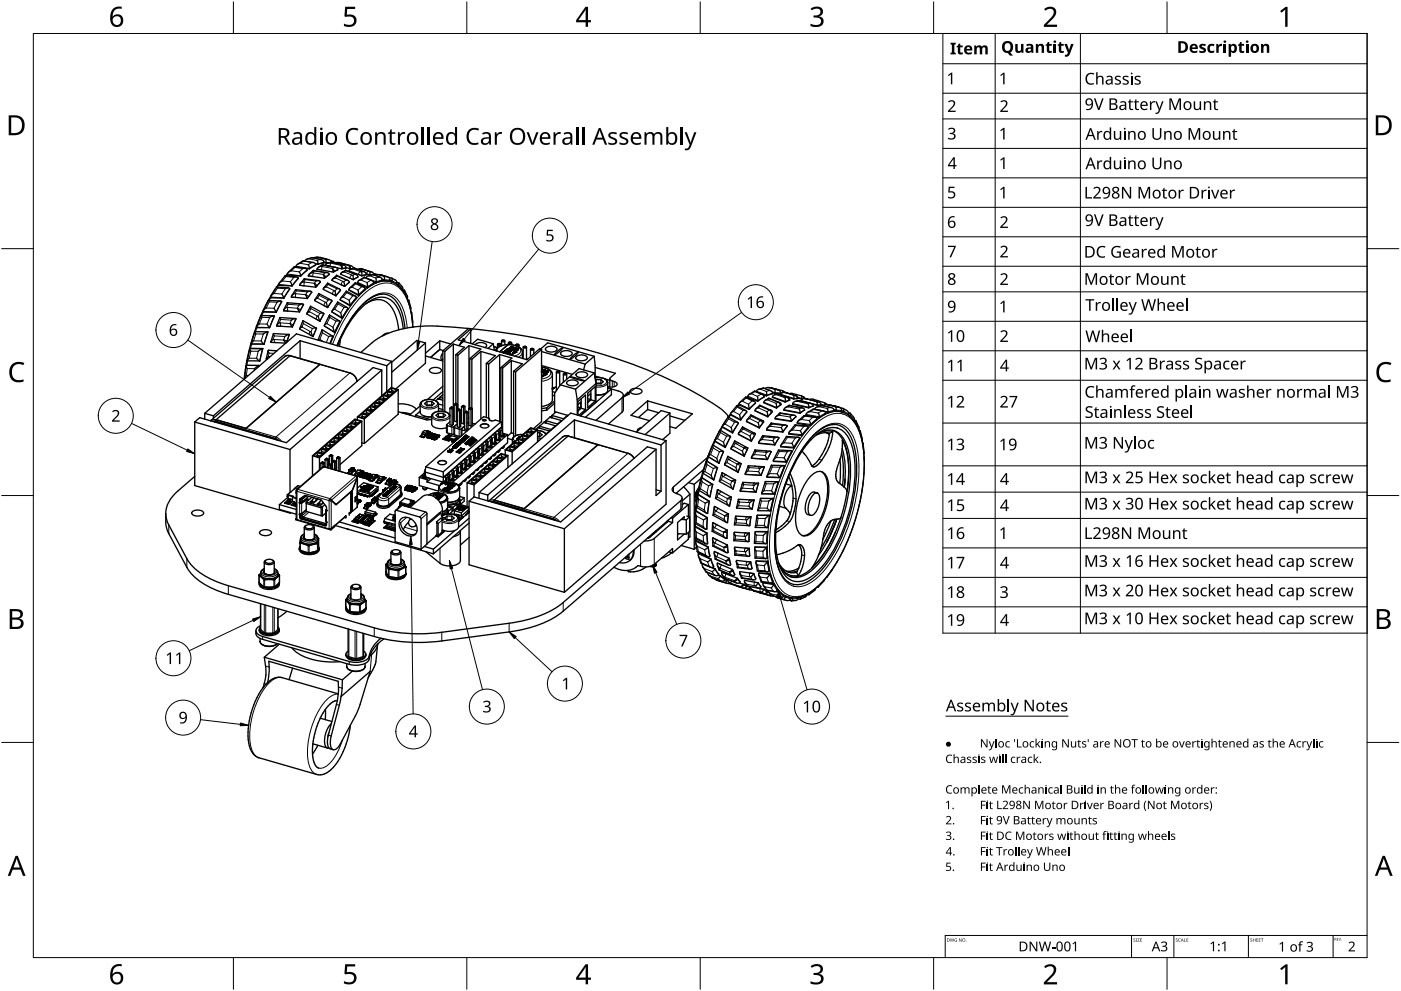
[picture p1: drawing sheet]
<svg xmlns="http://www.w3.org/2000/svg" width="420mm" height="297mm" viewBox="0 0 420 297" stroke-linecap="round" stroke-linejoin="round" font-family="sans-serif">
<g fill="none" stroke="#000" stroke-width=".4">
<path d="M88.2 80l3.3 .4M88.8 79.9l-.2 .1M90.1 78.9l-1 .4-.3 .8M91 78.2l3 .5M91.1 78.3l-.2-.1-1.7 1M92.4 79.3l.4 1.3M92.7 77.6h-.2a1.13 1.13 0 0 0-1.1 .7M93.5 78.7l1 .2 .1 .6-1.8 1.1M93.6 77.2l2.8 .6M93.7 77.3l-1.6 .3M94.6 79.1l.7 .2M95 77.1l1.2 .1"/>
<path d="M95.1 78.1l.2 1.2M95.2 77.1l-1.1 .2M96.1 77.8a.84 .84 0 0 1 1 1l-1.8 .5M96.1 77.2l2.5 .6M96.3 79.8l-.9 .4-.3 .5M96.7 79.4l3.9 .7M96.9 79.5l-.3-.1-1.1 .7M97.1 78.7l.6 .1M97.5 77.7l.3 .3-.1 .8M98.5 77.8l.7 .3 .3 .5M98.9 78.8l-.9 .2-.4 .5 1.4 .3M99.2 78.1l.6 .2"/>
<path d="M99.3 78.6l3.7 .8M99.4 78.6l-1.7 .2M99.8 78.3l.3 .5M99.9 78.4l.7 .3M101.1 78.7l4.1 .9M101.3 78.7l-.9 .1M102.2 79.5h.1M102.2 79.5l.3 1.1M102.7 79.4a.84 .84 0 0 1 1.1 .8M104.6 79.6h.1M104.6 79.6l.2 .9M105.1 79.6l.6 .3 .3 .5"/>
<path d="M76.4 99.5l-1 3.4M77.8 97.1l-.8 .8 .1 .3h3.8M78.2 94.6l-1.8 4.8-1.3 4.1-1 4.6-.8 5M78.3 94.6l-1.3 3.3M79.8 92.3l-.7 .6-.1 .6 3.9 .1M80.1 97.1l.8 1.1M80.2 99.5l-3.7-.1 .2 .7M80.5 90.1l.3 .4M80.5 90.1l3.7 .1M80.5 90.1l-1.5 3M80.9 95.2l.8-.5 .6 .1-1.4 3.4M82 100l4.7 .2"/>
<path d="M82 100l.3 .7M82.1 94.7l-3.8-.1 .3 .5M82.2 92.4l.7 1.2M82.2 88l-.5 .3a.73 .73 0 0 0-.5 1l3.9 .1M82.5 86.7l-2.4 4-1.9 3.9M82.9 86.1l.3 .3M82.9 86.1l-1.7 2.6M82.9 86l3.6 .3M83.1 90.6l.8-.4 .6 .2-1.6 3.2M83.6 85.1l-.7 .9M83.8 96.8l-.7 .5-.1 .4 4.7 .3M83.9 95.2l-.9 2.3"/>
<path d="M84.5 88.1l.6 1.3M84.7 84.2l-.5 .3a.83 .83 0 0 0-.5 1l3.9 .2M85.1 93.1v.1M85.1 93.2l4.7 .3M85.5 86.5l.9-.2 .5 .3-1.8 2.8M85.5 82.7l3.5 .3M85.8 82.9l-.3-.2-1.7 2.1M86 92.1l-.8 .6-.1 .4M86.2 90.7l.2 .5M86.2 90.7l-1.1 2.2M86.2 90.7l4.6 .4M86.2 82.1l-.5 .6"/>
<path d="M87 97h.1M87 97l.7 1M87.1 84.5l.5 1.2M87.4 81.2l-.6 .2a.91 .91 0 0 0-.6 1l3.9 .4M87.4 96l.8-.5 .6 .1-1.1 2.4M88.1 83.1h1.1l.3 .4-1.9 2.2M88.4 88l-.8 .5-.2 .5 4.8 .5M88.5 80.2l-.3-.2-1.8 1.6M88.6 95.5l-4.7-.3 .3 .5M88.6 86.8l.3 .4M88.6 86.8l-1.1 1.9M88.6 86.8l4.5 .5"/>
<path d="M89.2 92.4h.1M89.2 92.4l.6 1.1M89.7 91.5l.8-.4 .5 .2-1.2 2.2M89.7 81.5l.4 1.3M89.9 98.5l4 2.4M90.6 98l-.7 .5M90.6 98h.1M90.8 96.2l-.9 2.3M90.8 80.5l1.1 .1 .2 .5-2 1.7M91 84.5l-.9 .5-.2 .5 4.8 .6M91 97l-.1-.9 3.9 2.2M91.2 83.6l-1.2 1.5"/>
<path d="M91.2 83.6l.3 .2M91.3 83.6l4.3 .5M91.6 80.4l1.2 .2M91.6 88.3h.1M91.6 88.3l.6 1.2M92 93.9v.2l3.9 2.2M92.2 87.5l.8-.2 .5 .3-1.3 1.9M92.5 82.7h.1M92.5 82.7l4.8 .7M92.8 93.4l-.8 .5M93.1 91.8l-1 2.1M93.1 91.8l.2 .7"/>
<path d="M93.1 91.8l3.9 2.1M93.3 99.5l.6 1.4M93.6 81.7l-.8 .5-.3 .5M93.7 98.5l.8-.2 .4 .1-1 2.5M94 81.1l4.2 .6M94.2 81.2l-.3-.1-1.2 1.1M94.3 84.9h.1M94.3 84.9l.4 1.2M94.5 89.8l-.1 .3 3.9 2.1M94.8 84.2l.8-.1 .5 .5-1.4 1.5M95.1 80.7l4.8 .9M95.1 80.7h.1"/>
<path d="M95.2 89.4l-.7 .4M95.2 89.4h.1M95.4 94.9l.5 1.4M95.6 88l-1.1 1.9M95.6 88l.1 .5M95.6 88l3.7 1.9M95.9 93.9l.8-.1 .4 .3-1.2 2.2M95.9 96.3h.1M96.6 98.9l-1.2 3M96.7 99.7l-.1-.9 3.1 2M96.9 82.3h.1M96.9 82.3l.4 1.1"/>
<path d="M97 86.4l-.1 .3 3.9 2M97.1 86.4h-.1M97.5 81.7h.8l.4 .4v.2l-1 .8M97.7 83.1l-.4 .3M97.8 86l-.7 .4M97.8 86h.1M97.9 90.7l.4 1.5M98 97l-.6 .3-.1 .5 3.1 1.9M98.3 84.9l3.5 1.7M98.4 89.9h.7l.5 .4-1.3 1.9M98.4 85.3l-.1-.4-1.3 1.5M98.8 94.4l-1.5 3.1"/>
<path d="M98.8 94.4l3 1.8M98.8 94.4l.1 .8M99.6 80.5h.1M99.6 80.5l.3 1.1M99.8 98.1l.6 1.6M100.2 80.1l1 .3 .1 .5-1.4 .7M100.4 92.7l-.7 .3-.1 .5 3 1.9M100.4 87.2l.4 1.5M100.5 83.3l-.7 .3-.3 .5 3.8 1.7M100.5 83.3h.1M100.8 96.3l.7-.1 .5 .3-1.6 3.2M100.9 80.2l1.6 .4"/>
<path d="M101 82.5l3.3 1.6M101 86.6h.7l.4 .5-1.3 1.6M101.1 82.8l-.2-.3-1.1 1.1M101.3 90.5l-1.7 2.7M101.4 91.1l-.1-.6 2.8 1.7M102.2 93.7l.4 1.7M102.5 81.7l-.4 .5 3.9 1.6M102.9 89l-.7 .3-.2 .6 3 1.8M103.1 84.5l.2 1.3M103.2 92.1h.4a.62 .62 0 0 1 .8 .5l-1.8 2.8M103.2 81.5h.1M103.2 81.5l-.7 .2"/>
<path d="M103.3 85.8h.1M103.7 81l3.1 1.3M103.7 84l.7 .1 .3 .6-1.4 1.1M103.8 80.2l-.1 .2-1.2 .2M103.8 81.1l-.2-.1-1.1 .7M103.8 80.2l1 .3M103.9 87.3l-1.8 2.1M103.9 87.3l.1 .4M103.9 87.3l2.7 1.5M104.2 97.3l-3.1 6.3M104.2 97.3h.1M104.7 90l.3 1.7"/>
<path d="M104.8 80.5l.5 .1M105.2 80.7l-.5 .5 3.8 1.5M105.2 80.7h.1M105.3 80.6l-.1 .1M105.6 86.1l-.7 .3-.3 .5 3 1.7M105.8 88.7l.9 .2 .2 .5-1.9 2.3M105.8 80.6h-.5M105.8 94.8l-1.6 2.5M105.8 94.8h.1M105.8 82.6l.2 1.2M106 80.3l.2 .1M106 83.8h.1"/>
<path d="M106.2 80.4h.1M106.2 80.4l-.9 .2M106.2 80.4l3 1M106.4 82.2l.6 .2 .3 .7-1.3 .7M106.5 80.4l.4 .2M106.5 84.8l-1.7 1.6M106.5 84.8l.2 .3M106.6 84.8l2.5 1.2M107.4 86.9l.2 1.7M108 80.6h.2M108 80.6l-.7 .2M108 80.6h.7"/>
<path d="M108.2 80.6h.1M108.3 83.9l-.8 .3-.3 .6 3 1.5M108.4 81.5l.1 1.2M108.5 85.9l.9 .3 .1 .6-1.9 1.8M108.7 80.6l2.7 .9M108.9 81.4a.82 .82 0 0 1 .9 1l-1.3 .3M109.2 83.1l-1.6 1M109.2 83.1l.2 .1M109.3 83.1l2.3 1M109.7 91a5.2 5.2 0 0 1 8.4 2.3l1.1 3 .4 2.6M109.8 83.3h.1M109.9 82.1l1 .3"/>
<path d="M110.1 84.7l.1 1.6M110.8 81.4l.1 1M110.9 82.4l.3 .1M110.9 82.4h.1M110.9 82.7l-.8 .1-.3 .5M111.1 84a.7 .7 0 0 1 .9 .4 .7 .7 0 0 1-.3 .9l-1.5 1M111.3 81.5l.6 .3 .2 .6M111.9 82.3l2.1 .8M111.9 84.4l.8 .4M111.9 82.3l-1.5 .4M112 82l1 .3M112.7 83.3v1.5"/>
<path d="M113.2 82.3l1.1 .1 2 .6M113.4 82.3l-.9 .2M113.7 83a.71 .71 0 0 1 .9 .7 .71 .71 0 0 1-.8 .7l-1.1 .4M114.6 88.1a5.6 5.6 0 0 1 5.3 4l1.1 3.5 .4 2.8M114.6 84l.6 .2M114.7 88.2a12.6 12.6 0 0 0-8.1 5.5l-.8 1.1M115.2 82.9v1.3M115.9 84.2h.3a5.6 5.6 0 0 1 3 1.2M116.2 83a.91 .91 0 0 1 .6 1.3l-1.6-.1M116.4 99.9h-.7l-1.1 .8M116.4 99.9h.1M116.6 83.1l1 .4-.2 1"/>
<path d="M116.9 84.3l.5 .2M117.4 84.5h.2M117.5 83.4l1.5 .9-.1 .9M119 84.7l.6 .1M119.3 85.5l1.4 1.5M119.6 84.8l-.2 .9M119.6 84.8l1.2 1.4-.1 .8M120.7 87l.4 .6M120.7 86.9l.6 .1M120.9 98.5a12.3 12.3 0 0 0-3.7-8.6 5.9 5.9 0 0 0-7.3 1 30.5 30.5 0 0 0-8.7 12.7M121.1 87.6l1.3 2.7M121.3 87l-.2 .6"/>
<path d="M121.3 87l.9 2-.1 .5M122.3 89.9l.3 .1M122.4 90.3l.8 2.5M122.6 90l-.2 .3M122.6 90l.6 2.3-.1 .5M123.2 92.8l.6 5.2M123.3 93.6h.2M123.5 93.6l-.1 .1M123.5 93.6l.2 3.2M123.8 97.9v.1M140.5 98.5l-.9-.1a58.4 58.4 0 0 0-20 .4l-5 2a25.6 25.6 0 0 0-6.4 4.9M140.6 98.4l-7.8 6.8"/>
<path d="M140.6 98.4l.6 .2M140.7 98.5a183.7 183.7 0 0 1 62.5 16.5 64.6 64.6 0 0 1 14.5 8.9l.8 1M141.2 98.6l-3.8 3.3 20.7 5.9 3.7-3.2 .6 .1M141.2 98.6v4.3M73.3 113.1l-.1 .5M73.8 109.7l-.5 3.4M73.9 112.5l-.6 .7h.5M74.8 107.4l-.7 .7 3.8 .1M74.9 104.5l-.8 3.6M75 104.5l.2 .8M75 104.5h3.8M75.2 104.5h-.2"/>
<path d="M76.1 102.2l-.7 .9h3.8M77 107.4l.9 .8M77.7 109.5l-.1 .4M77.7 109.5l-1.4 1M77.7 109.5h-3.6l-.3 .2 .4 .8M77.9 108.2h.1M78.3 102.2l.9 .9M78.8 104.5l-1.4 .8M78.8 104.5l-.9 3.7M79 100.1l.8-.5 .6-.1-1.2 3.6M80.4 105.1l-.6 2.5M80.5 106.9l-.6 .6 .2 .2"/>
<path d="M81.3 102.6h.1M81.3 102.6l4.4 .3M81.9 101.7l-.6 .9M82 100l-.8 2.5M83 105.1l-2.5-.1 .2 .8M85.1 101.9h.1M85.1 101.9l.7 .9M85.3 106.9l-22.1 19.2M85.4 106.9h-.1M85.4 100.9l1.4-.6-.8 2.3M85.4 106.8v.1M85.4 106.8h.1"/>
<path d="M87 106.6l18 5.2a3.1 3.1 0 0 1 2.1 2.5M87 106.6l-22.2 19.2M87 106.6l-.9-.1-.7 .3M87 106.6h.1M90 102.1v5.4M90 102.1l-26 22.5M90 102.1l26 7.5M93.9 100.9h.1M95.9 101.7l-.4 .3M95.9 109.2h.1M95.9 109.2l-22.1 19.2M98.6 100.9l.8-.2 .5 .2-.9 2.1"/>
<path d="M101.3 103.4v.2M102.1 101.6l-.3 2.2M113.6 119.6l-1 .9 1.7 .5 1-.9M113.6 119.6l.2 .8M113.6 119.6l1.7 .5M114.5 110.9l-2.6-.7-26 22.5-26-7.5-1.5 1.3M114.5 110.9l-27.5 23.8M114.5 110.9v7.7M114.8 118.5l-1 .9 1.8 .5M114.8 118.5l.2 .8M114.8 118.5l1.8 .5M115 119.3l-.4 .3"/>
<path d="M115 119.3v.4M115 119.3l.9 .3M115.9 119.6l-.4 .3M116 109.6v7.7M116.1 117.4l-1 .9 1.7 .5 1-.9M116.1 117.4l.2 .8M116.1 117.4l1.7 .5M116.3 118.2l-.4 .3M116.3 118.2l.9 .3M116.3 118.2v.4M116.6 119l-1 .9M116.6 119l-.7 .6"/>
<path d="M117.2 118.5l-.4 .3M117.4 116.3l-1 .9 1.7 .5M117.4 116.3l1.7 .5M117.4 116.3l.2 .8M117.5 108.3l-28.6-8.2-27.5 23.8M117.5 108.3v7.9M117.5 108.3l-1.5 1.3M117.6 117.1l-.4 .3M117.6 117.1l.8 .3M117.6 117.1v.4M117.8 117.9l-.6 .6M118.4 117.4l-.3 .3"/>
<path d="M119.1 116.8l-1 .9M119.1 116.8l-.7 .6M119.4 116.8v7.3l-10.1 8.8M119.4 116.8l-10.1 8.8M119.4 116.8l-2.1-.6-10.1 8.8M127.6 106.7l5.2 1.5M127.6 102.8v6.1l-8.9 7.7M127.6 102.8l-2.6-.7-7.5 6.5M127.6 102.8l-10.1 8.8M128.2 119.7l1.7 .2M128.2 119.7a2.1 2.1 0 0 0-2.2 1.5v2.4a3.2 3.2 0 0 0 3.5 1.3h-1.5l-1.1-.3M128.9 110.7a2.43 2.43 0 0 1 3.5 .3 2.25 2.25 0 0 1-3.6 0z"/>
<path d="M129.9 119.9l.8 .2M131.9 119.3l-.5 .3M131.9 119.1l-.1 .6M131.9 119.1l.9 .3M131.9 104.8l-2.8 2.3M131.9 102.2v2.6M131.9 104.8l1 .3M131.9 102.2l3.3 .9M131.9 102.2l-4.3 3.7M131.9 104.8l-.4 .3M132.8 105.9l-.6 1.2 .1 .6 .5-.1M132.8 117.4l-2.9 2.5"/>
<path d="M132.8 118.3l-.9 .8M132.8 120l-1.4-.5-.7 .6M132.8 105.2l.6 .1M132.8 105.2v18.1M132.8 115.8l-4.6 3.9M133.4 105.3v18.1M136 103.1l3.3 1-2.6 2.2M136 103.1v24.1l-.4 .3M136 103.1l-2.6 2.2M136.7 106.3v14.6M136.7 106.3l.6 .2M137.3 106.5v16.4"/>
<path d="M140.6 103.6v18.9M140.6 103.6l-3.3 2.9M140.6 103.6l3.6 1-3.3 2.9M140.9 107.5v14.8M140.9 107.5l.6 .2M141.5 107.7v14.7M142.5 103.3a2.34 2.34 0 0 1 3.4 .3l-.5 .6M144.2 105.3l4.4 1.3-2.8 2.3M144.2 105.3v20.3M144.2 105.3l-2.7 2.4M145.8 108.9l.7 .2M145.8 108.9v16.2"/>
<path d="M146.5 109.1v16.2M147.9 103l-4.7-1.3-1.6 1.4M147.9 103l.4 2M147.9 103l-1.6 1.4M148.1 103.9l.9 .3M148.2 104.8l.4 .3M148.6 105.1h.1M148.6 105v.1M149 104.2l.2 .1M149.1 104.3l-.5 .7M149.1 104.3h.1M149.2 104.2l-.1 .1"/>
<path d="M149.2 103.3v.9M149.5 103l-.3 .2a.45 .45 0 0 0 .5 .3 .45 .45 0 0 0 .4-.4l-.2-.1M149.5 103l.5 .1-.3 .1zM149.9 106.3l-3.4 2.8M149.9 106.3l3.6 1-3.3 2.9M149.9 106.3v20M150.2 103.7l-1 .5M150.2 110.2v16.2M150.2 110.2l.5 .2M150.2 103.3v.4M150.4 103.6l-.2 .1M150.4 102.2v1.4"/>
<path d="M150.7 102l-.3 .1a.45 .45 0 0 0 .5 .4 .45 .45 0 0 0 .4-.4l-.1-.1M150.7 101.9l.5 .1-.5 .1zM150.7 110.4v19.4l1.5 .5M150.7 105.5l-.1 .2M150.7 105.5v.1M150.7 105.6l.4 .1M150.9 103.5l-.5 .1M151.1 105.7h.1M151.1 105.6h.1M151.1 105.6v.1M151.2 105.7h.1M151.2 105.6l-.5-.2-.3 .2"/>
<path d="M151.2 105.6h.1M151.2 105.8h.1M151.2 105.7v.1M151.3 105.6h.1M151.3 105.8v.1M151.4 105.8h-.1M151.4 105.9h-.1M151.4 105.7h.1M151.4 105.8v.1M151.4 105.3h.1M151.4 105.2h.1M151.4 105.8h.1"/>
<path d="M151.4 105.7v.1M151.4 102.2v1.2M151.4 105.3v.1M151.4 105.1v.1M151.4 105.4h.1M151.4 105.1h.1M151.4 105.1h.2M151.5 105.3v.1M151.5 105.4h.1M151.6 105.2h.1M151.6 105.3h.1M151.6 105.4h.1"/>
<path d="M151.6 105.1v.1M151.6 105.4v.1M151.6 105.5h.1M151.7 105.3h.1M151.7 105.4h.1M151.7 105.5h.1M151.8 105.3h.1M151.8 105.4h.1M151.8 105.5h.1M151.8 105.7l-.1 .3M151.8 105.7l-.2 .2M151.8 104.8h.1"/>
<path d="M151.8 104.8h.2M151.8 104.8l.2 .1M151.9 105.1h.1M151.9 105.3h-.1M151.9 105.4h-.1M151.9 104.8h-.1M151.9 105.3h.1M151.9 104.8h.1M151.9 105.4h.1M151.9 105.4l-.1 .1M152 104.7l-.1 .1M152 105.1h.1"/>
<path d="M152 104.8v.1M152 105l-.1 .1M152 105h.1M152 105.3h-.1M152 105.4h-.1M152 104.7h.1M152 105.3h.1M152 104.8h.1M152 104.9h.1M152 105.4h.1M152 105.1v.1M152 105.2v.1"/>
<path d="M152.1 104.7h-.1M152.1 105h.1M152.1 105.2h.1M152.1 105.1h.1M152.1 105.1v.1M152.1 104.8h.1M152.1 105.4h-.1M152.1 105.3v.1M152.1 104.7h.1M152.1 106.1l.4-.2 1 .3M152.1 105.3h.1M152.1 105.4h.1"/>
<path d="M152.2 104.8h-.1M152.2 104.8h.1M152.2 105.3h-.1M152.2 105.3l-.1 .1M152.2 105.3h.1M152.2 105h-.1M152.2 105.1h.1M152.2 104.7h.1M152.2 104.7h-.1M152.2 105h.1M152.2 105.1h-.1M152.2 105.5h.1"/>
<path d="M152.2 105.4v.1M152.2 105.4h.1M152.2 105.1v.1M152.2 105.6h.1M152.2 105.2h.1M152.3 105h-.1M152.3 105.4h-.1M152.3 104.8h.1M152.3 104.8v.1M152.3 105h.1M152.3 105.4h.1M152.3 105.1h-.1"/>
<path d="M152.3 105.6h.1M152.3 104.9h.1M152.3 104.7h.1M152.3 105.6v.1M152.3 105.1h.1M152.3 105.7h.1M152.3 104.9v.1M152.3 104.8l.1 .1M152.4 103.3l-1.5 .2a1.92 1.92 0 0 0-1.9 1.7v-.1M152.4 103.3l-2.5 2.2M152.4 103.3l-2.6 2.1M152.4 105l-.1 .1"/>
<path d="M152.4 105.1h-.1M152.4 105.7h.1M152.4 105.6h.1M152.4 104.7h.1M152.4 105.5h.1M152.4 105.4v.1M152.4 105.4h.1M152.4 105h.1M152.4 105.1h.1M152.4 105.6v.1M152.4 104.7v.1M152.4 105.6l.1 .1"/>
<path d="M152.4 104.8h.1M152.4 105.2l.2 .1M152.5 105.6h.1M152.5 103.3h-.1M152.5 103.3h1M152.5 102.8v.5M152.5 105h-.1M152.5 104.8h.1M152.5 105.7h.1M152.5 105h.1M152.5 104.8v.1M152.5 104.9h.1"/>
<path d="M152.5 104.5v.1M152.5 104.5l.7 .2M152.6 104.5h-.1M152.6 105.3h.1M152.6 106.1l.3 .1-.1 .1M152.6 106.1h.1M152.6 106.1l.3 .1M152.6 104.5h.1M152.6 105.7h.1M152.6 105.6h.1M152.6 106h.1M152.6 106l-.3 .1"/>
<path d="M152.7 104.4l-.1 .1M152.7 105.3h-.1M152.7 106l-.1 .1M152.7 105.6l-.1 .1M152.7 105.7h-.1M152.7 105.2v.1M152.7 105.6h.1M152.7 104.4h.1M152.7 102.5l-.2 .2a.45 .45 0 0 0 .5 .4 .45 .45 0 0 0 .4-.4l-.2-.2M152.7 105.7h.1M152.7 105.2h.1M152.7 105.2l.1 .1"/>
<path d="M152.7 102.5l.6 .1-.6 .1zM152.8 105.6h-.1M152.8 105.7h-.1M152.8 104.4h-.1M152.8 105.3h.1M152.8 105.5h.1M152.8 105.6h.1M152.8 104.4h.1M152.9 105.6h-.1M152.9 105.5h-.1M152.9 105.5h.1M152.9 105.3h.1"/>
<path d="M152.9 105.6h.1M152.9 105.3v.1M152.9 105.4v.1M152.9 104.5l.4 .1M152.9 104.5h.1M152.9 104.4h-.1M152.9 105.4h.1M152.9 105.2h.1M153 105l-.3 .2h.2M153 105v.1M153 105l.4 .2M153 105.1l-.2 .1"/>
<path d="M153 105.6h-.1M153 104.4h-.1M153 105.2h.1M153 104.4v.1M153 104.5h.1M153 105.5v.1M153 104.4h.1M153 105.5h.1M153 105.6h.1M153 105.3h.1M153.1 105.3h.1M153.1 105.5h-.1"/>
<path d="M153.1 106.3h-.1M153.1 106.2v.1M153.1 106.3l.3 .1M153.1 106.2l.3 .1M153.1 104.4h-.1M153.1 104.5h-.1M153.1 104.1h.1M153.1 105.5h.1M153.1 105.4v.1M153.1 105.4h.1M153.1 104.4h.1M153.1 104v.1"/>
<path d="M153.2 104.3l-.2 .1M153.2 104.3h.1M153.2 104h-.1M153.2 104.4h-.1M153.2 104.4v.1M153.2 104h.1M153.2 104.1h.1M153.2 104.4h.1M153.2 104.7v.1M153.3 104.1h-.1M153.3 104h-.1M153.3 104.3h-.1"/>
<path d="M153.3 104.1h.1M153.3 104h.1M153.3 104.4h-.1M153.3 104.4l-.1 .1M153.3 104v.1M153.3 104.6v.1M153.3 104.6l-.1 .1M153.3 103.9v.1M153.3 108.1l3.3 .9-2.6 2.3M153.3 108.1l-2.6 2.3M153.3 108.1v21.6M153.4 104.4h-.1"/>
<path d="M153.4 103.9h-.1M153.4 104.7l.7 .2M153.4 104.7l.7 .3M153.4 104h-.1M153.4 104.1h-.1M153.4 104.3h-.1M153.4 104.7h.1M153.4 103.9h.1M153.4 104h.1M153.4 104.1h.1M153.4 104.3h.1M153.4 106.3v.1"/>
<path d="M153.5 105.1l-.1 .1M153.5 105.1l-.6-.2-.5 .3M153.5 104.3h-.1M153.5 104.4h-.1M153.5 104.7h-.1M153.5 102.8v.5M153.5 103.3l2.2 .7M153.5 103.9h-.1M153.5 104.3h.1M153.5 103.9h.1M153.5 104h.1M153.5 104.1h.1"/>
<path d="M153.5 104.4h.1M153.5 104.7h.1M153.5 106.2l-.1 .2M153.5 106.2l-.1 .1M153.5 104.3v.1M153.6 104h.1M153.6 104.1h.1M153.6 104.3h-.1M153.6 104v.1M153.6 103.9h.1M153.6 104.3h.1M153.6 104.4h.1"/>
<path d="M153.6 104.6h.1M153.6 104.2l-.1 .1M153.6 103.9l.1 .1M153.6 104.2h.1M153.7 104.6h-.1M153.7 104.1h.1M153.7 104h.1M153.7 104.3h-.1M153.7 104.3l-.1 .1M153.7 104.2h.1M153.7 106h.1M153.7 106l.1 .1"/>
<path d="M153.7 104.7l.4 .2M153.7 104.3h.1M153.7 104.7h.1M153.7 104.6h.1M153.8 104.2l-.1 .1M153.8 104.2h.1M153.8 104.3h.1M153.8 104.2v.1M153.8 104.6h-.1M153.8 104.7h.1M153.8 104h.1M153.8 104v.1"/>
<path d="M153.8 106v.1M153.8 104.1h.1M153.9 105.9h-.1M153.9 104.7h-.1M153.9 105.9h.1M153.9 104.7h.1M153.9 104.3h.1M153.9 104.3l.1 .1M154 104.6h-.2M154 104.6h.1M154 104.2l-.1 .1M154 104.7h-.1"/>
<path d="M154 104.7h.1M154 104.2h.1M154 111.3v19.7M154 111.3l.6 .2M154 104.3v.1M154.1 104.9v.1M154.1 104.3h-.1M154.1 104.2h-.1M154.1 104.6h-.1M154.1 104.3h.1M154.1 104.2h.1M154.1 104.6l-.1 .1"/>
<path d="M154.1 104.9h.1M154.2 104.2h-.1M154.2 104.3h-.1M154.2 104.7h-.1M154.2 105.3l-.5 .7M154.2 105.3h.1M154.2 105.3l-.3 .6M154.2 104.2h.1M154.2 104.3h.1M154.2 104.5l-.1 .1M154.2 104.5h.1M154.3 104.2h-.1"/>
<path d="M154.3 104.2l-.1 .1M154.3 104.3h-.1M154.3 104.5h-.1M154.3 104.6h-.2M154.3 104.6l-.1 .1M154.3 104.2h.1M154.3 104.3h.1M154.3 104.5h.1M154.3 104.6h.1M154.3 104.2l.1 .1M154.4 104.3h.1M154.4 104.9h.1"/>
<path d="M154.4 104.6h-.1M154.4 105h.1M154.4 104.2h.1M154.4 105v.1M154.4 105.1h.1M154.4 104.6h.1M154.4 104.8v.1M154.4 104.8h.1M154.4 104.5h-.1M154.5 104.3h.1M154.5 105.1h.1M154.5 104.6h-.1"/>
<path d="M154.5 104.4l-.1 .1M154.5 104.4h.1M154.5 104.2h.1M154.5 104.5v.1M154.5 104.6h.1M154.5 104.9h.1M154.5 104.5h.1M154.6 105h.1M154.6 104.2h.1M154.6 104.8l-.1 .1M154.6 104.5h-.1M154.6 104.5l-.1 .1"/>
<path d="M154.6 105.1h.1M154.6 105.1l.1 .1M154.6 104.9h-.1M154.6 104.5h.1M154.6 104.2l.1 .1M154.6 104.8v.1M154.6 111.5v19.1M154.6 104.6l-.2 .2M154.6 104.4v.1M154.6 103.4v.2M154.6 104.3v.3M154.7 104.3h.1"/>
<path d="M154.7 104.5h-.1M154.7 105h.1M154.7 105.1h.1M154.7 105.2h.1M154.7 104.7l-.1 .1M154.7 104.6h-.1M154.7 104.4h.1M154.7 104.3v.1M154.7 104.7h.1M154.8 105h-.1M154.8 104.7h-.1M154.8 104.6l-.1 .1"/>
<path d="M154.8 105h.1M154.8 105.1h-.1M154.8 105.2h-.1M154.8 104.6v.1M154.8 105.1h.1M154.9 104.6h-.1M154.9 105.1h-.1M154.9 105h.1M154.9 103.2l-.2 .2a.45 .45 0 0 0 .4 .3 .45 .45 0 0 0 .5-.4l-.2-.1M154.9 104.6h.1M154.9 105.1h.1M154.9 103.2l.5 .1-.3 .1z"/>
<path d="M154.9 104.5v.1M154.9 104.4l-.2 .2M155 104.6h-.1M155 105.5l-1.2 .4M155 105.5l-1.2 .6M155 105.5l-1.2 .5M155 104.4h-.1M155 104.5v.1M155 104.5h.1M155 105l-.1 .1M155 105.1h-.1M155 104.4h.1"/>
<path d="M155 104.9l-.1 .1M155.1 104.5h-.1M155.1 105l-.1 .1M155.1 104.4h-.1M155.1 104.9h-.1M155.1 104.5h.1M155.2 104.9l-.2 .1M155.2 105h-.1M155.2 104.4h.1M155.2 104.4h-.1M155.2 104.5h.1M155.2 104.9v.1"/>
<path d="M155.2 104.5l.1 .1M155.3 104.4h.1M155.3 104.9h-.1M155.3 104.9h.1M155.3 104.7l-.2 .2M155.3 104.7h.1M155.3 104.5v.1M155.3 104.6h.1M155.3 104.4l.1 .1M155.3 104.8v.1M155.4 104.5h.1M155.4 104.7l-.1 .1"/>
<path d="M155.4 104.8h-.1M155.4 104.7h.1M155.4 104.7v.1M155.4 104.6v.1M155.5 104.5v.1M155.5 104.6h.1M155.6 103.4v.6M155.7 104l.9 1.1 .1 2.3M156.9 104.1v3.4M157.2 103.8l-.3 .2a.45 .45 0 0 0 .5 .3 .45 .45 0 0 0 .4-.4l-.2-.1M157.2 103.8l.5 .1-.5 .1zM157.9 104.1v3.7"/>
<path d="M158.4 107.5l-.5 .3M159.1 104.7v2.2M159.3 104.5l-.2 .1a.45 .45 0 0 0 .5 .4 .45 .45 0 0 0 .4-.4l-.2-.1M159.4 104.4l.5 .1-.3 .2zM160.1 104.7v1.4M162.1 104.6l2.2-1.8 13.9 4M162.4 111.4v.1M162.4 111.4h.1M162.4 109.6l9.3 2.6M162.4 105.4l13.1 3.7M162.4 104.7v21.7l-2.4 2.1M162.4 113h.1"/>
<path d="M162.4 112.9h.1M162.4 113.1h.1M162.4 104.7l-7.8 6.8M162.4 110l2 .6M162.4 110.6h.1M162.4 110.8h.1M162.4 111.8h.1M162.4 111h.1M162.4 111.1h.1M162.5 110.8h-.1M162.5 110.6h-.1M162.5 110.6h.1"/>
<path d="M162.5 111h-.1M162.5 111.4h-.1M162.5 110.8h.1M162.5 111.1h-.1M162.5 112.9v.1M162.5 112.9l-.1 .2M162.5 111h.1M162.5 111.4h.1M162.5 111v.1M162.5 111.1h.1M162.6 111.4h-.1M162.6 111h-.1"/>
<path d="M162.6 111.1h-.1M162.6 110.7v.1M162.6 110.7h.1M162.6 110.8h.1M162.6 110.9l-.1 .1M162.6 110.6h.1M162.6 111h.1M162.6 111.1h.1M162.6 111.3v.1M162.6 110.9h.1M162.6 110.6v.1M162.6 111.3h.1"/>
<path d="M162.7 111h-.1M162.7 110.8h.1M162.7 110.9h-.1M162.7 110.9h.1M162.7 110.8v.1M162.7 112.7l.1 .1M162.7 112.7h.1M162.7 111.4l.4 .2M162.7 111h.1M162.7 111.3h-.1M162.7 110.7h.1M162.7 111.4v.1"/>
<path d="M162.7 111.4h.1M162.7 111.3h.1M162.8 110.9l-.1 .1M162.8 110.9v.1M162.8 110.7h.1M162.8 110.9h.1M162.8 111.4h.1M162.8 110.7v.1M162.8 112.7v.1M162.8 110.8h.1M162.9 111.4h-.1M162.9 112.6h-.1"/>
<path d="M162.9 111.4h.1M162.9 112.5v.1M162.9 111l.1 .1M162.9 111h.1M163 111.3h-.3M163 111.3h.1M163 111h-.1M163 111.4h-.1M163 111.4h.1M163 110.9v.1M163 111v.1M163 110.9h.1"/>
<path d="M163 111.7h.1M163 111.7l-.6-.2 .6 .2M163.1 111.1h-.1M163.1 111h-.1M163.1 110.9h-.1M163.1 111.3h-.1M163.1 111v.1M163.1 111.3h.1M163.1 111.3l-.1 .1M163.1 111h.1M163.1 111.6l-.1 .1M163.1 110.9h.1"/>
<path d="M163.2 111.3h-.1M163.2 111.4h-.2M163.2 112h.1M163.2 112l-.5 .7M163.2 112l-.3 .6M163.2 110.9h-.1M163.2 111h.1M163.2 111.2l-.1 .1M163.2 110.9h.1M163.2 111.2h.1M163.3 110.9h-.1M163.3 111h-.1"/>
<path d="M163.3 111.2h-.1M163.3 111.3h-.1M163.3 111h.1M163.3 110.9h.1M163.3 111.2h.1M163.3 111.3v.1M163.4 111.2h-.1M163.4 111.7h.1M163.4 111.6v.1M163.4 111.3h-.1M163.4 111.6h.1M163.4 110.9h.1"/>
<path d="M163.4 111.7v.1M163.4 111h.1M163.4 111.8h.1M163.4 111.3h.1M163.4 111.2h.1M163.4 111.5h.1M163.5 111.3h-.1M163.5 111.1l-.1 .1M163.5 111h.1M163.5 111.5h-.1M163.5 111.1h.1M163.5 110.9h.1"/>
<path d="M163.5 111.8h.1M163.5 111.2v.1M163.5 111.4v.1M163.5 111.2h.1M163.5 111.4h.1M163.5 111.7h.1M163.5 111.8l.1 .1M163.5 111.6h.1M163.6 111.6h-.1M163.6 111.5l-.1 .1M163.6 111.2h-.1M163.6 111.2l-.1 .1"/>
<path d="M163.6 111.7h.1M163.6 111.8h.1M163.6 111.9h.1M163.6 111.2h.1M163.6 110.9v.1M163.6 111.5h.1M163.6 111.5v.1M163.6 111h.1M163.6 111.1v.1M163.6 111.4v.1M163.6 111.3l-.1 .1M163.7 111h.1"/>
<path d="M163.7 111.1l-.1 .1M163.7 111.1h.1M163.7 111.3h.1M163.7 104.4a2.36 2.36 0 0 1 3.4 .2 2.19 2.19 0 0 1-3.5 0zM163.7 111.4l-.1 .1M163.7 111.4h-.1M163.7 111.4h.1M163.7 111.7h.1M163.7 111.8h.1M163.7 111.9h.1M163.8 111.4h-.1M163.8 111.3l-.1 .1"/>
<path d="M163.8 111.8h-.1M163.8 111.9h-.1M163.8 111.2l-.1 .1M163.8 111.7h.1M163.8 111.3v.1M163.8 111.3h.1M163.8 111.2h.1M163.9 111.3h-.1M163.9 111.8h-.1M163.9 111.7h-.1M163.9 111.3h.1M163.9 111.7h.1"/>
<path d="M163.9 111.8h.1M163.9 111.8l-.1 .1M163.9 111.1l-.1 .1M164 111.3h-.1M164 111.2h-.1M164 111.8h-.1M164 112.2l-1.2 .4M164 112.2v.1M164 112.2l-1.2 .6M164 111.1h-.1M164 111.6l-.1 .1M164 111.3h.1"/>
<path d="M164 111.2h.1M164 111.7v.1M164 111.1h.1M164 111.2v.1M164 111.6h.1M164.1 111.7h-.1M164.1 111.7l-.1 .1M164.1 111.1h-.1M164.1 111.6h-.1M164.1 111.2h.1M164.1 111.7h.1M164.1 111.1h.1"/>
<path d="M164.2 111.6l-.1 .1M164.2 111.7h-.1M164.2 111.1h.1M164.2 111.2h.1M164.2 111.6h.1M164.2 111.6v.1M164.2 111.2v.1M164.3 111.2h.1M164.3 111.4l-.2 .2M164.3 111.4h.1M164.3 111.3h.1M164.3 111.1l.1 .1"/>
<path d="M164.3 111.6h-.1M164.3 111.5v.1M164.3 111.5l-.1 .1M164.4 111.2h.1M164.4 111.5h-.1M164.4 110.6h.1M164.4 111.4v.1M164.4 111.4l-.1 .1M164.4 110.6a2.04 2.04 0 0 1 1.3 1.7v7.5a2.63 2.63 0 0 1-2.5 1.9l-.8 .1M164.4 111.4h.1M164.4 111.3h.1M165.7 117.4l.8 .2"/>
<path d="M165.7 118.5l.6 .1M165.7 116.1l.3 .1M165.7 116.6h.1M165.7 116.5h.1M165.7 116.7h.1M165.7 116.3h-.1M165.7 116.5v.1M165.7 116.3h.1M165.7 116.4v.1M165.8 116.5h-.1M165.8 116.4h-.1M165.8 116.4h.1"/>
<path d="M165.8 116.5h.1M165.9 116.4l-.1 .1M165.9 116.4h-.1M165.9 116.4h.1M165.9 116.3v.1M165.9 116.2l-.2 .1M165.9 116.2h.1M166 116.4h-.1M166 116.3h-.1M166 116.4h.1M166 116.2h-.1M166 116.3h.1"/>
<path d="M166 116.2h.1M166.1 116.4h.1M166.1 116.3h.1M166.1 116.2h.1M166.2 116.3h.1M166.2 116.3v.1M166.2 116.2l.1 .1M166.7 105.8l2.1-1.6a2.81 2.81 0 0 1-1.6 1.6l-.9 .6zM166.9 111.5v5.6M166.9 116.1l-.4-.1-.8 .8M167.1 111.3l-.2 .2a.45 .45 0 0 0 .4 .3 .45 .45 0 0 0 .5-.4l-.2-.1M167.1 111.3l.6 .1-.3 .1z"/>
<path d="M167.9 111.5v4.1M168.1 115.3l4.5 1.4M168.1 115.3l-1.8 2.6v5.6l.3 .1M168.2 105.7a2.36 2.36 0 0 1 3.4 .3 2.19 2.19 0 0 1-3.5 0zM169 112.1v2.5M169.2 111.9l-.2 .2a.45 .45 0 0 0 .5 .3 .45 .45 0 0 0 .4-.4l-.2-.1M169.2 111.9l.6 .1-.3 .1zM170 112.1v1.6M170 114.5a2.36 2.36 0 0 1 3.4 .3 2.19 2.19 0 0 1-3.5 0zM171 112.9l2.2 .5 2.1 .8-2.2-.5zM171.3 107.1l2.1-1.6a2.81 2.81 0 0 1-1.5 1.7l-1 .5zM172.6 116.7l.5 3.1"/>
<path d="M172.7 107a2.36 2.36 0 0 1 3.5 .3 2.19 2.19 0 0 1-3.5 0zM172.8 112a2.36 2.36 0 0 1 3.4 .3 2.19 2.19 0 0 1-3.5 0zM173.1 119.8v4.6M174.3 119.5v2.9M175.5 109.1l-.5 1.8M176.3 117.8l2.2-1.9v4.3l-2.2 2zM176.3 119.5l.8 .2M176.3 118.7l.8-.7v1.7M177.1 119.7l-.8 .7M177.2 119.8l1.3 .4M177.2 119.8l-.9 .9M177.2 117v2.8"/>
<path d="M178.2 106.8l.3 2.8v3.7M178.2 106.8l-2.7 2.3M178.2 111.8l-4.5-1.3-5.6 4.8M178.2 111.8l.5 3.2M178.2 111.8l-5.6 4.9M178.5 113.2h1.5l1.5 .4M178.5 110.1l6.1 1.8-1.7 1.6 .4 .6 1.3 .4a.63 .63 0 0 1 .5 .5 .63 .63 0 0 1-.4 .7l-.8 .3-1.7-.1M178.5 112.7l1.5 .5M178.7 115l-5.6 4.8M178.7 115v5.5M178.8 115h1.4zM178.8 114.9h1.4"/>
<path d="M178.8 114.9h-.1M178.8 113.8v1.1M178.8 113.8l-.2 .2M178.8 113.8h1.4M180.2 113.8l.7 .6-.7 .6M180.2 113.8v1.1M180.2 114.9l.1 .1M181.3 118l-1 .4h-1.6M181.4 113.6l1.5 .4M181.5 113.6l.5 .4 .2 .7M182.2 116.3l4.2 1.3a.94 .94 0 0 1 .1 1.6l-7.8 6.8M182.2 114.7v2.3a3.1 3.1 0 0 1-3.5 1.3"/>
<path d="M182.2 114.7h.1M182.9 113.5v2.5M186.9 118.5v4.6l-4.4 4M189 117a2.43 2.43 0 0 1 3.5 .3 2.25 2.25 0 0 1-3.6 0zM223.6 119l.2 .3M223.6 119l-1.7 1.6M223.6 119l2.6 1.3M224.3 118.9l-.4 .2M225.4 118l-.8 .3-.3 .8 3 1.2M226.3 117.2l2.4 1.1M226.4 117.4l-.1-.2-1.6 1M227.1 118.8l.2 1.5"/>
<path d="M228 116.6l-.8 .2-.3 .6M228.2 118.2l.7 .1 .3 .7-1.9 1.3M228.8 118.3l1 .4M229 116.3l2.1 .8M229 116.4l-1.5 .3M229.8 117.3v1.4M230.1 119.8l-.7 .3-.3 .6 3.8 1.6M230.3 116.2l1.1 .1M230.5 116.2h-.6l-.4 .3M230.6 119.4l3.2 1.3M230.7 119.5l-.1-.1-1.1 .6M230.8 117a.81 .81 0 0 1 .9 1l-1.9 .7"/>
<path d="M231.4 116.3h.1M231.4 116.3l2 .6M231.6 117.7l.7 .2M232.3 117.9l1.7 .1M232.3 116.8v1.1M232.5 116.6l2.2 .5M232.8 118.3l-.8 .2-.4 .6 3.9 1.4M233.3 118.1l2.9 1M233.3 116.8a.85 .85 0 0 1 .7 1.2M233.3 118.1l-1 .2M234 118h.3M234.7 117.1v.6"/>
<path d="M234.7 117.1l1 .6M235.2 117.6l.6 .1M235.3 117.7v-.1a.92 .92 0 0 0-1.2 .8l3.9 1.2M235.4 119.2l.1 1.3M235.8 117.7h.1M235.8 117.7l2.8 .8M235.9 119.1h.1M235.9 119.1h.3M236.2 119.1l.2 .1a.43 .43 0 0 1 .4 .4 .43 .43 0 0 1-.3 .5l-1 .4M236.8 118l.8-.1 2.8 .8-.1 .9M238 118.5v1.1M238.5 118.5h.1"/>
<path d="M238.6 118.5l.7 .8M239.3 119.3h.1M239.3 119.3l1 .3M239.3 119.3v.2l-1.3 .1M240.3 119.6h.3M240.4 118.7l.6 .3M241 119h.1M241 119l.5 .5M241.4 119.5h.6M241.5 119.5h.1M241.6 119.5h-.1a1.01 1.01 0 0 0-1.3 .7l2.3 .6M242 119.5l.1 .1"/>
<path d="M242 119.5l3.4 1M242.1 119.6h.1M242.9 119.7h.9l3.4 1 .2 .6M58.4 126.5v19l28.6 8.3M58.4 126.5l28.6 8.2M61.4 123.9v1.7M61.4 123.9l2.6 .7M64 124.6v.8M64.3 126.5l18.8 5.4M64.8 125.8l9 2.6M64.8 125.8h.1M73.8 128.4h.1"/>
<path d="M87 134.7v12.9M93.7 136.6l2.1 .6M93.7 136.6v6M95 135.7l.2 .8M95 135.7l-1 .9 1.8 .5 1-.9M95 135.7l1.8 .5M95.2 136.5l-.4 .3M95.2 136.5v.4M95.2 136.5l.9 .2M95.8 137.2v3.6M96.1 136.7l-.4 .3M96.2 138.9l.7 .1"/>
<path d="M96.2 138.9v1.6M96.3 134.6l-1 .9 1.7 .5 1-.9M96.3 134.6l.2 .8M96.3 134.6l1.7 .5M96.5 135.4l-.4 .3M96.5 135.4v.4M96.5 135.4l.8 .2M96.6 138.5l.2 .1M96.6 138.5l-.4 .4M96.7 138.5h.1M96.7 138.5l-.5 .4M96.7 138.5h-.1"/>
<path d="M96.8 138.6l.1 .4M96.8 136.2l-.7 .5M96.8 138.5v.1M96.8 138.5l.4 .2M96.9 139v.9M96.9 139.9l-7.9 6.8M96.9 139.9h.1M97.2 139.9l9.6 2.8M97.2 139.9h-.3M97.2 138.7l-.3 .3M97.2 138.7v1.2M97.3 135.6l-.3 .3"/>
<path d="M97.5 137.8v2.2M97.5 137.8l.6 .1M97.6 133.5l.1 .8M97.6 133.5l-1 .9 1.7 .5 1-.9M97.6 133.5l1.7 .5M97.7 134.3l-.3 .3M97.7 134.3v.4M97.7 134.3l.9 .2M97.9 137.4l.1 .1M97.9 137.4l-.4 .4M98 137.4l-.5 .4M98 137.4h-.1"/>
<path d="M98 137.4h.1M98 137.5l.1 .4M98 135.1l-.7 .5M98.1 137.4l-.1 .1M98.1 137.4l.4 .2M98.1 137.9v2.2M98.4 139.5l.7 .2M98.4 139.5v.7M98.5 137.6l-.4 .3M98.5 137.6v1.8M98.6 134.5l-.4 .3M98.8 136.7v2.5"/>
<path d="M98.8 136.7l.6 .1M98.8 139.2l-.4 .3M98.8 139.2h.2M98.8 132.4l-1 .9 1.8 .5 1-.9M98.8 132.4l.2 .8M98.8 132.4l1.8 .5M99 139.2l.1 .5M99 133.2l-.4 .3M99 133.2v.4M99 133.2l.9 .2M99 139.2h.1M99 139.2h-.2"/>
<path d="M99 139.2l.4 .2-.3 .3M99.1 139.7v.7M99.2 136.3l.1 .1M99.2 136.3l-.4 .4M99.2 136.3h.2M99.2 136.3h.1M99.3 136.4l.1 .4M99.3 134l-.7 .5M99.4 136.3l.4 .2M99.4 136.3l-.1 .1M99.4 136.8v3.7M99.7 138.4l.6 .2"/>
<path d="M99.7 138.4v2.2M99.8 136.5l-.4 .3M99.8 136.5v1.8M99.9 133.4l-.4 .3M100.1 138.1l-.4 .3M100.1 138.1h.1M100.1 131.3l-1 .9 1.7 .5 1-.9M100.1 131.3l.2 .8M100.1 131.3l1.7 .5M100.2 138.1l.1 .5M100.3 132.1l.9 .2M100.3 132.1l-.4 .3"/>
<path d="M100.3 132.1v.4M100.3 138.1h-.1M100.3 138.1h-.2M100.3 138.1l.4 .2M100.3 138.6v2.2M100.6 132.9l-.7 .5M100.7 138.3l-.4 .3M100.7 138.3v2.6M101 137.3l.6 .2M101 137.3v3.7M101.2 132.3l-.4 .3M101.3 137l-.3 .3"/>
<path d="M101.4 137h.1M101.4 130.2l-1 .9 1.7 .5 1-.9M101.4 130.2l.2 .8M101.4 130.2l1.7 .5M101.5 137l.1 .5M101.6 131l-.4 .3M101.6 131v.4M101.6 131l.8 .2M101.6 137h-.1M101.6 137h-.3M101.6 137l.4 .2M101.6 137.5v3.6"/>
<path d="M101.8 131.8l-.6 .5M102 137.2v4.1M102 137.2l-.4 .3M102.4 131.2l-.4 .3M102.6 129.1l-1 .9 1.8 .5 1-.9M102.6 129.1l.2 .8M102.6 129.1l1.8 .5M102.8 129.9l-.3 .3M102.8 129.9v.4M102.8 129.9l.9 .2M103.1 130.7l-.7 .5M103.7 130.1l-.4 .3"/>
<path d="M103.9 128l.2 .8M103.9 128l-1 .9 1.7 .5 1-.9M103.9 128l1.7 .5M104.1 128.8l-.4 .3M104.1 128.8v.4M104.1 128.8l.9 .2M104.4 129.6l-.7 .5M105 129l-.4 .3M105.2 126.9l-1 .9 1.7 .5 1-.9M105.2 126.9l.2 .8M105.2 126.9l1.7 .5M105.4 127.7v.4"/>
<path d="M105.4 127.7l-.4 .3M105.4 127.7l.8 .2M105.6 128.5l-.6 .5M106.2 127.9l-.3 .3M106.5 125.8l-1 .9 1.7 .5 1-.9M106.5 125.8l1.7 .5M106.5 125.8l.1 .8M106.6 126.6v.4M106.6 126.6l.9 .2M106.6 126.6l-.3 .3M106.9 127.4l-.7 .5M107.2 125l2.1 .6"/>
<path d="M107.2 125v.8M107.5 126.8l-.4 .3M108.2 126.3l-.7 .5M108.5 124l1.7 .5M108.5 124l-1 .9 1.7 .5 1-.9M108.5 124l.2 .8M108.5 126.2v7.4l-6.5 5.6M108.5 126.2l-2.1-.6-12.7 11M108.5 126.2l-12.7 11M108.5 132.7l.8 .2M108.7 124.8v.4M108.7 124.8l-.4 .3"/>
<path d="M108.7 124.8l.8 .3M109.3 125.6v7.3M109.5 125.1l-.3 .3M109.8 122.9l-1 .9 1.7 .5 1-.9M109.8 122.9l1.7 .5M109.8 122.9l.1 .8M109.9 123.7v.4M109.9 123.7l.9 .3M109.9 123.7l-.3 .3M110.2 124.5l-.7 .6M110.8 124l-.4 .3M111 121.8l-1 .9 1.8 .5 1-.9"/>
<path d="M111 121.8l1.8 .5M111 121.8l.2 .8M111.2 122.6l-.4 .3M111.2 122.6l.9 .3M111.2 122.6v.4M111.5 123.4l-.7 .6M112.1 122.9l-.4 .3M112.3 120.7l-1 .9 1.7 .5 1-.9M112.3 120.7l1.7 .5M112.3 120.7l.2 .8M112.5 121.5v.4M112.5 121.5l-.4 .3"/>
<path d="M112.5 121.5l.8 .3M112.8 122.3l-.7 .6M113.3 121.8l-.3 .3M113.8 120.4v.4M113.8 120.4l-.4 .3M113.8 120.4l.8 .3M114 121.2l-.7 .6M114.6 120.7l-.4 .3M115.3 120.1l-.7 .6M119.4 121.1a7.1 7.1 0 0 1 5.5 1.6M119.4 123.4l8.6 2.5 1.5-.2M120.2 123.6l3 .5"/>
<path d="M120.7 123.7l.1 .1M121.9 123.8l-.3 .2M124.6 124.5l4.5 1.3M124.6 124.5v.4M126 130.8l1.1 .4M126 123.3l-1.4 1.2M126 121.7l-3.2 2.7M126.1 130.8h-.1M126.1 130.7l-.1 .1M126.1 130.7h.1M126.3 130.5l-.2 .2M126.3 130.5h.1"/>
<path d="M126.5 130.4a.5 .5 0 0 1 .4-.3 .5 .5 0 0 1 .5 .3M126.5 130.2h.2M126.5 130.2v.2M126.5 130.4h.1M126.5 130.3l-.1 .1M126.7 130l-.2 .2M126.7 129.6l1 .3M126.7 129.6v.4M127.1 131.1v.1M127.4 130.4l.1 .2M127.4 130.4l.2 .1M127.5 130.6h.1"/>
<path d="M127.6 130.5v.2M127.6 130.7l-.2 .2M127.6 130.7l-.5 .5M127.6 130.6v.1M127.6 130.7h.1M127.7 139.9l5.2 1.5M127.7 139.9l-.2 1.6M127.7 130.6h-.1M127.7 130.6l-.1 .1M127.7 129.9v.4l-1-.3M127.9 129.2l.7 .2M128 129.1h.1"/>
<path d="M128 129.1l-.1 .1M128 129.1l.2 .1M128 121.6h1.5M128 120.3v1.2M128 121.5h.1M128 120.3l-.7 .7 .7 .6M128 121.5h1.5M128 120.3h1.5M128.1 131.1l.2 .1M128.1 131.1h.1M128.2 130.7v.1M128.2 130.8h.1"/>
<path d="M128.2 131.2h.1M128.3 129.2l.7 .2M128.3 130.3l1.6 .5-.4-.1M128.3 130.3h.1M128.3 130.6l-.2 .5M128.3 129.3l-1-.3-.6 .6M128.3 129.3l.1 .4M128.3 129.3l-.6 .6M128.4 130.6h-.1M128.4 129.6h.2M128.4 130.2l.3-.3 2.8 .8M128.4 130.2l2.7 .8"/>
<path d="M128.4 130.2l-.1 .1M128.4 130.6h.1M128.4 129.3h.2M128.4 130.5v.1M128.4 130l-.7 .6M128.4 130h.1M128.4 131.2h-.1M128.4 130.5h.1M128.4 130.5l.2 .1M128.5 130h-.1M128.5 130.3l-.3 .1v.3M128.6 129.6l-.2 .4"/>
<path d="M128.6 129.6l-1 .9M128.6 129.9l-.1 .1M128.6 130.6h.1M128.7 130.6v.1M128.7 130.8l-.3 .4M128.7 130.7h.1M128.7 130.9h.1M128.7 131.4h.3M128.7 131.3v.1M128.7 131.3h.1M128.8 130.6h.3M128.8 130.6l-.1 .3"/>
<path d="M128.8 130.8l-.1 .1M128.8 129.7l-.2 .2M128.8 131.3h-.1M128.8 129.9h.6M128.8 129.9l.2 .1M128.8 129.9h.1M128.8 130.8l-.4 .4M128.8 130.5l.4 .1M128.8 130.5l-.1 .1M128.8 130.5h.1M128.9 130.4l-.2 .2M128.9 131.4h.1"/>
<path d="M129 129.4l-.4 .5M129 130.9l-.2 .4M129 130.8h.1M129 130.8h-.3M129.1 130.8h-.1M129.1 131.4h-.1M129.1 130.7v.1M129.1 131.4h.1M129.1 130.7l.2 .1M129.2 130.5l-.2 .3M129.2 130.4h.1M129.3 130.4h.1"/>
<path d="M129.3 130.2h.2l-.3 .2M129.3 130.2h.1M129.3 130.8h.1M129.3 131l-.2 .4M129.3 130.8l.1 .1M129.4 130.2h-.1M129.4 130.9h.1M129.4 130.2h.1M129.4 131.1h.1M129.4 131.6h.3M129.4 130.8h.1M129.4 131.5v.1"/>
<path d="M129.4 129.9v.2M129.4 130h.1M129.4 129.9v.1M129.4 131.5h.1M129.4 130.8h.4M129.4 130.8v.3M129.4 131v.1M129.5 130.2h-.1M129.5 131.6h-.1M129.5 124.8v2.3a3.1 3.1 0 0 0 3.6 1.3l.8-.2M129.5 124.7v.1M129.5 129.8l-.2 .1"/>
<path d="M129.5 129.8l.2 .1M129.5 120.3v1.2M129.5 121.5h.1M129.5 120.3l.7 .7-.7 .6M129.5 130.2h.1M129.5 131l-.4 .4M129.5 130.7l-.1 .1M129.5 130.7h.1M129.6 129.9h-.1M129.6 130.2h.1M129.6 131.6h.1M129.7 129.9h.1"/>
<path d="M129.7 129.9h-.3M129.7 131.1l-.2 .4M129.7 131v.1M129.7 130.5h.1M129.7 130.6h.1M129.7 131h.1M129.7 131h-.3M129.7 130h.1M129.8 130.5h-.1M129.8 130.9l-.1 .1M129.8 131h-.1M129.8 130h-.1"/>
<path d="M129.8 130.6h.1M129.8 131.6h-.1M129.8 130.9v.1M129.8 129.9v.1M129.8 130.9h.1M129.8 130.5h.1M129.8 131.6h.1M129.8 130.9l.2 .1M129.8 130.4h.1M129.9 130.4h-.1M129.9 130.4h.1M129.9 130.6h.1"/>
<path d="M129.9 130.3v.1M129.9 130.3h.1M129.9 130.5v.1M130 130.1h.5M130 130.4h.1M130 130.6h-.1M130 130.3h.1M130 130.5h.1M130 130.6h.1M130 131h.1M130 131l.1 .1M130 131.2l-.2 .4"/>
<path d="M130.1 130.4l-.1 .1M130.1 130.5h-.1M130.1 130.3h.1M130.1 131.1h.1M130.1 130.4h.1M130.1 130.5h.1M130.1 131.3h.1M130.1 131.8h.3M130.1 130.2v.1M130.1 130.3l.1 .1M130.1 131h.1M130.1 131v.3"/>
<path d="M130.1 131.2h.1M130.1 131.7v.1M130.1 130.1v.1M130.1 130.2l-.1 .1M130.1 130.4v.1M130.1 130.1l-.3-.1-.5 .4M130.1 131.7h.1M130.1 131.2v.1M130.1 130.2l.1 .2M130.1 131.8h.1M130.2 130.4h.1M130.2 130.7l.3 .1"/>
<path d="M130.2 130.7h.1M130.2 131.2l-.4 .4M130.2 130.9l.3 .1h-.4v.2M130.2 130.9l.9 .2M130.2 130.9l-.1 .1M130.2 130.9h.1M130.3 130.8l-.5 .1M130.3 130.8l-.2 .2M130.3 130.8l-.1 .1M130.3 130.1h-.1M130.3 130.7h.1M130.3 131.8h.1"/>
<path d="M130.3 130.4h.1M130.4 130.7h-.1M130.4 131.3l-.2 .4M130.4 130.1h-.3M130.4 131.3h.1M130.4 130.7h.1M130.4 131.2v.1M130.4 131.8h.1M130.4 130.6h.1M130.4 131.2h.1M130.4 131.1v.1M130.4 131.2h-.3"/>
<path d="M130.4 130.2h.1M130.5 130.5h.1M130.5 131.2h-.1M130.5 130.2h-.1M130.5 130.2l-.2 .1M130.5 130.6h-.1M130.5 130.2l.6 .1M130.5 130.7h.1M130.5 131.8h-.1M130.5 131.1v.1M130.5 130.1v.1M130.5 131.8h.1"/>
<path d="M130.5 130.6h.1M130.5 131.1h.1M130.5 131.1l.2 .1M130.5 130.8h.1M130.6 130.7h-.1M130.6 130.5h.1M130.6 130.6h.1M130.6 130.7h.1M130.6 130.9l-.2 .2M130.6 130.3l.6 .1M130.7 130.5h.1M130.7 120.1l.8 1"/>
<path d="M130.7 130.6h.1M130.7 131.2h.1M130.7 131.2l.1 .1M130.7 131.4l-.2 .4M130.8 130.6h-.1M130.8 131.3h.1M130.8 131.3l.2 .3M130.8 130.5h.1M130.8 131.5l-.3 .3M130.8 130.3h.1M130.8 130.4l-.1 .1M130.8 130.3l-.1 .2"/>
<path d="M130.8 130.4v.1M130.9 131.1h.2M130.9 131.1h.1M131 130.3h-.1M131 131.5h.1M131 131.2v.3M131 130.6h.1M131.1 131.2h-.1M131.1 130.3h.1M131.1 131.1h.1M131.1 130.4h.1M131.1 131v.1"/>
<path d="M131.2 131.4l-.2 .1M131.2 130.4h-.1M131.2 130.4l.5 .2M131.2 130.4l-.2 .1M131.4 138.7a1.62 1.62 0 0 1 2.5 0M131.4 130.6l.2 .1M131.4 130.7h.1M131.4 130.6v.1M131.5 138.4l1.1-.4a.87 .87 0 0 1 1.2 .9l-1.2 .4a.87 .87 0 0 1-1.1-.9zM131.5 131.1h.1M131.5 121.1l1.3 .4M131.5 125.1h1.4"/>
<path d="M131.5 123.9v1.1M131.5 125h1.4M131.5 125l-.1 .1M131.5 123.9l-.7 .6 .7 .6M131.5 123.9h1.4M131.5 121.1v.1M131.5 131v.1M131.5 123.3h-.1a1.97 1.97 0 0 0-1.9 1.4M131.5 121.2v2.1M131.5 122.4l1.3 .4M131.5 121.2v.1M131.5 130.7l-.4 .3"/>
<path d="M131.5 130.4l-.2 .1M131.5 130.4l.2 .1M131.6 130.5h.2M131.6 130.7h-.1M131.7 130.9h.1M131.7 130.6v.3M131.7 130.6l-.7 .6M131.7 130.9l-.7 .6M131.7 130.9l-.2 .2M131.7 130.6l-.1 .1M131.8 130.5h-.3M131.8 130.5h.1"/>
<path d="M131.8 130.6l-.1 .1M131.8 130.6h.1M131.9 130.5l-.1 .1M132.8 123.3h-1.3M132.8 123.3l.6 .1M132.8 131.6l1.8 .6M132.8 131.6l1.8 .5M132.9 123.9l.8 .6-.8 .6M132.9 123.9v1.1M132.9 125l.1 .1M133.4 123.4l1.1 .5 .5 .8M133.7 131.5l-.5 .2"/>
<path d="M133.7 131.5h.1M133.7 131v.5M133.7 131l2.8 .8M133.9 131.6l2.4 .7M133.9 131.2l2.4 .7M133.9 131.6h.1M133.9 127.4l.1 2.3 1.6 .5 .5-.1M134 130.8l-1.2 .8M134.2 131.7l-.1 .2 .3-.2M134.2 131.7h.1M134.2 135.2l.9 .4M134.2 135.2v.1"/>
<path d="M134.3 131.1h.1M134.3 135.2h.1M134.3 135.2h-.1M134.3 135.2l-.1 .1M134.3 135.3l.1 .1M134.3 135.4h.1M134.4 135.3h-.1M134.4 135.4l.8 .2M134.4 135.2v.1M134.4 135.1l-.1 .1M134.4 135.2h-.1M134.4 135.1v.1"/>
<path d="M134.5 135.2h-.1M134.6 135.2h-.2M134.6 135.1h-.2M134.6 135.1v.1M134.6 135.2h.1M134.6 135.1l.1 .1M134.6 132.1v.1M134.6 131.2h.1M134.7 130.4l-.8 .6v.6M134.7 130.4l-1 .6M134.7 130.4l.3 .1M134.7 135.2l.7 .2"/>
<path d="M134.7 135.2h.1M134.8 134.7v.1M134.8 134.8l1.1 .2M134.8 134.7h.1M134.8 134.8h.1M134.9 131.8l-.3 .3M134.9 131.9l-.3 .3M134.9 126.4l-.9 .9v.2l1.6 .5 .6-.1M134.9 122.4v4.9l.7 .2M134.9 122.4l.7 .2M135 130.5l2.3 .6M135 130.5l-.7 .6"/>
<path d="M135.1 135.1h.1M135.1 135.1l.1 .1M135.1 135.6v.1M135.2 135.6h-.1M135.2 135.6h.1M135.2 135l.1 .2M135.2 135v.1M135.2 135.1h.1M135.2 135.1l.1 .1M135.3 134.9l-.2 .2M135.3 135.2h.1M135.3 135.1l.1 .1"/>
<path d="M135.3 122.1l-.4 .3M135.4 122.1h.1M135.4 130.6l-.8 .6M135.4 130.6h.1M135.4 134.9l-.2 .1M135.4 135.2h.1M135.4 135.4h.1M135.4 134.7h.1M135.4 132.3l.7 .3M135.4 132.3l.8 .3M135.5 134.7h.1M135.5 122.1l.1 .5"/>
<path d="M135.5 135.2h.1M135.6 122l-.1 .1M135.6 122l-.2 .1M135.6 122l.4 .3-.4 .3M135.6 135.1l-.1 .1M135.6 135.1v.1M135.6 122.6v4.9M135.7 132.1l-.3 .2M135.7 135l-.1 .1M135.7 135v.1M135.8 133.9h.1M135.8 134.4l-.4 .3"/>
<path d="M135.8 134.4h.1M135.8 133.9l1 .3M135.9 135h.1M135.9 134.4h.1M135.9 135l-.3 .2M135.9 134.4l-.4 .3M136 124.8l.2 .1M136 132.2l-.1 .3M136.1 133.7v.1M136.1 133.7h-.1M136.1 133.7h.1M136.1 134.2h.1"/>
<path d="M136.1 134.2l.3 .2M136.1 133.8h.1M136.1 128l.1 2.3 2.1 .5M136.1 133.8l.2 .1M136.2 133.6l-.1 .1M136.2 133.6h.1M136.2 133.7v.1M136.2 133.8h.1M136.2 127.9l.2 .3 1.3 .4 .7-.1M136.2 134.2v.1M136.2 125.4l-.2 .1M136.2 121.3v4.9l.7 .2"/>
<path d="M136.2 121.3l.7 .2M136.2 133.8l.1 .1M136.2 134l-.1 .2M136.2 134v.1M136.2 134.3h.1M136.2 134.3h.2M136.3 133.6h-.1M136.3 133.9h.1M136.3 133.6l-.1 .1M136.3 133.8h-.1M136.3 133.8l.1 .1M136.3 133.8v.1"/>
<path d="M136.3 134.1l-.1 .2M136.3 134.4h.2M136.3 132.2v.1M136.3 133.5v.1M136.3 133.6h.2M136.3 133.5h.2M136.4 134.3v.1M136.4 134.3h.1M136.4 133.6h-.1M136.4 133.4h.1M136.4 133.6h.2M136.5 133.4h.1"/>
<path d="M136.5 134.3v.1M136.5 133.5l.1 .1M136.5 133.5v.1M136.5 133.4l.2-.2 .3 .3M136.5 133.8v.1M136.5 133.8l-.1 .1M136.5 131.8l.1 .4M136.5 134.3h.1M136.5 134.4h.1M136.6 133.6l.1 .1M136.6 133.8l-.1 .1M136.6 133.9h-.2"/>
<path d="M136.6 121h.2M136.6 121l-.4 .3M136.6 133.9h.1M136.6 133.9l.2 .1M136.6 133.6h.1M136.6 133.8h.1M136.7 133.7h.1M136.7 133.7l-.1 .1M136.7 133.1v.1M136.7 133.1l-.3 .3M136.7 120.9l-.5 .4M136.7 120.9l-.1 .1"/>
<path d="M136.7 120.9h.1M136.7 134.2l-.2 .1M136.7 134.2l-.2 .2M136.7 134.2h.1M136.7 133.6l.1 .1M136.7 133.6v.2M136.7 133.1h.1M136.7 133.2h.1M136.7 134h.1M136.7 133.8v.1M136.7 133.9h.1M136.7 134h.2"/>
<path d="M136.7 133.8h.1M136.7 133.1l.3 .3M136.8 133.7h.1M136.8 133.7v.1M136.8 133.7v.3M136.8 121l.1 .5M136.8 133.9h.1M136.8 133.8h-.1M136.8 133.8h.1M136.8 120.9v.1M136.8 120.9l.4 .3M136.8 134.2h.1"/>
<path d="M136.8 134h.2M136.8 134.2l-.3 .2M136.8 135.5h.1M136.9 134.2h-.1M136.9 121.5v4.9M136.9 135.5l.9 .3M136.9 133.9v.1M136.9 133.8h-.1M136.9 133.8h.2M136.9 135.4h.1M136.9 135.5h.1M136.9 135.4l-.1 .1"/>
<path d="M136.9 139.9l.3 .2 .1 1.6M136.9 133.7l-.1 .1M136.9 133.7h.1M136.9 133.7v.1M136.9 139.7l.5 .4 .1 1.6 .3 .1M136.9 135.4v.1M136.9 132.9l.2 .2M136.9 132.9h.1M137 134h.1M137 133.9v.1M137 133.9l-.1 .1M137 132.9h-.1"/>
<path d="M137 132.8v.1M137 133.7h.1M137 133.7l.1 .2M137 133.4l.1 .1M137 133.5l.1 .1M137 133h.1M137.1 132.9l-.1 .1M137.1 133h.1M137.1 133v.1M137.1 133.9h-.1M137.1 133.9l-.1 .1M137.1 133.8v.1"/>
<path d="M137.1 133.5h.1M137.1 133.5l.1 .1M137.1 131.1l-.8 .6v.5M137.1 133.1h.1M137.1 133.6h.1M137.1 132.9h.1M137.1 133.6h.2M137.1 133.7v.1M137.1 132.8h.1M137.1 132.8h-.1M137.1 132.8l-.1 .1M137.1 133.8h.1"/>
<path d="M137.1 126.2l-.2 .2M137.1 123v5l.7 .1M137.1 127.1l-.9 .8M137.1 123l.7 .2M137.2 135.2h.1M137.2 132.9h-.1M137.2 133.5v.1M137.2 133.5l.1 .1M137.2 133.1h.1M137.2 132.8h.1M137.2 132.8h-.1M137.2 133.8h.1"/>
<path d="M137.2 133.8l-.2 .2M137.2 132.7h.1M137.2 133.6h.1M137.2 135.2l.3-.2 .3 .4M137.2 121.2v1.7M137.2 121.2l-.3 .3M137.2 132.7l1.2 .1M137.2 132.6h.1M137.2 132.6v.1M137.3 133.6h.1M137.3 132.6l-.1 .1M137.3 132.7h.2"/>
<path d="M137.3 132.6l.2 .1M137.3 131.1v.5M137.3 131.1l-.8 .7M137.3 133.1h-.1M137.3 133.1h.1M137.3 132.8h.1M137.3 133.1l.5 .2M137.3 132.8h-.1M137.4 133.4h.1M137.4 133.3l.1 .1M137.4 133.3v.1M137.4 133.5v.1"/>
<path d="M137.4 133.6h-.1M137.4 133.5l-.1 .1M137.4 133.1h.1M137.5 133.3v.1M137.5 134.9h.1M137.5 134.9l-.3 .3M137.5 133.4l-.1 .2M137.5 133.4h.1M137.5 133.4v.1M137.5 133.1h.1M137.5 133.1h-.1M137.5 133.5h-.1"/>
<path d="M137.5 135h.1M137.5 134.9v.1M137.5 133.4l.1 .1M137.5 132.7h.1M137.5 132.7l.3-.2 .4 .2M137.5 134.9l.3 .4M137.5 132.4h.1M137.5 132.4l.2 .1M137.6 122.7h.1M137.6 122.7l-.5 .3M137.6 133h.1M137.6 133l-.1 .1"/>
<path d="M137.6 132.4h.1M137.6 133.5h.1M137.6 133.5l-.2 .1M137.6 132.4l.8 .4M137.6 133l.2 .2M137.6 122.6l-.5 .4M137.6 122.6v.1M137.6 122.6l.2 .1M137.6 132.7h.6M137.6 132.7h.1M137.7 139l.5 .6-.1 1.7M137.7 122.7l.1 .5"/>
<path d="M137.7 135.6h.1M137.7 135.6v.1M137.7 134.7h.1M137.7 132.5h.1M137.7 132.5l-.2 .2M137.7 134.7l1 .3M137.7 135.7h.1M137.8 135.6h.1M137.8 122.7h-.1M137.8 122.7l.4 .2M137.8 134.7h-.1M137.8 134.7h.1"/>
<path d="M137.8 134.7l.8 .3M137.8 135.6l.1 .2M137.8 135.6v.1M137.8 123.2v4.9M137.8 135.3l.1 .1M137.8 135.4h.1M137.8 133.3h.1M137.8 135.7l.1 .1M137.8 133.2h.1M137.9 133.3h.1M137.9 135.8h.1M137.9 132.1v.2"/>
<path d="M137.9 132.1l-.1 .2 .3 .1M137.9 135.3l.1 .1M137.9 135.4h.1M137.9 135.3v.1M137.9 132.2l.1 .2M137.9 132.3h.1M138 135.4h.1M138 132.1h.1M138 132.1h-.1M138 132.1l-.1 .2M138 132.3l.1 .1M138 132.4h.1"/>
<path d="M138 133h.1M138 133l-.2 .2M138 133l.1 .1M138 133v.1M138 135.4h-.1M138.1 133.1h.1M138.1 132.1h-.1M138.1 132.1h.1M138.1 132.4h.1M138.1 133.1l-.2 .2M138.1 131.9h.1M138.1 135.4h.1"/>
<path d="M138.1 134.4h.1M138.1 134.4l1 .3M138.2 132.3h.1M138.2 132.3l-.1 .1M138.2 138.8l.3 .2 .1 1.6M138.2 122.9v4.9l-.4 .3M138.2 122.9l-.4 .3M138.2 125.9v.3M138.2 134.3h.1M138.2 138.6l.5 .4 .1 1.6 .2 .1M138.2 135.2l.1 .1M138.2 135.2h.1"/>
<path d="M138.2 126.2h.1M138.2 134.3v.1M138.2 135.4h.1M138.2 135.4h-.1M138.2 132.1h.2M138.2 132.1h.1M138.3 132.3h.1M138.3 135.2h.1M138.3 126v.1M138.3 132.3l-.2 .1M138.3 135.3h.1M138.3 135.3l-.1 .1"/>
<path d="M138.3 135.2l.1 .1M138.3 128.7v2M138.4 132.1l.2 .1M138.4 135.2v.1M138.4 135.3h.1M138.4 131.7h.1M138.4 131.6l-.3 .3M138.4 128.5l.2 .4 1.4 .4M138.4 135.3l-.2 .1M138.4 132.1h.1M138.4 132.5h.1M138.4 131.6v.1"/>
<path d="M138.4 131.7l1 .3M138.4 126.1l-.2 .1M138.4 121.9v5l.7 .1M138.4 121.9l.7 .2M138.4 132.8h.1M138.4 132.5h.2M138.5 131.7l-.4 .2M138.5 132.5h.1M138.5 139.7l-.3 .2M138.6 131.5h.1M138.6 131.5l1 .3M138.6 134.8v.1"/>
<path d="M138.6 134.9h.1M138.6 132.5h.1M138.6 134.8h.1M138.6 132.2h.1M138.6 134.9v.1M138.6 131.5l.6 .2M138.6 134.9l.2 .1M138.6 132.2l.2 .1M138.7 132.5h-.1M138.7 132.4v.1M138.7 132.4l-.1 .1M138.7 132.3h.1"/>
<path d="M138.7 135h.1M138.7 131.9h.1M138.7 131.4h.1M138.7 131.4l.5 .3M138.7 131.9l.1 .1M138.8 135h-.1M138.8 131.3v.1M138.8 131.3l-.1 .1M138.8 135h.1M138.8 132.3h.1M138.8 131.4l.7 .1M138.8 131.9h.1"/>
<path d="M138.8 132.2v.1M138.8 132.4l-.1 .1M138.8 132.4h-.1M138.8 131.9h-.1M138.8 132.3l.1 .1M138.9 131.2h.1M138.9 131.2l1 .3M138.9 121.5l-.5 .4M138.9 121.5l.1 .1M138.9 121.5l-.1 .1M138.9 132.4l-.2 .1M138.9 132.4h.1"/>
<path d="M138.9 131.8l-.1 .1M138.9 137.9l.6 .6-.1 1.7M139 121.6l-.6 .3M139 121.6l.1 .5M139 131.4l.5 .4M139 131.4l.9 .1M139 131.4h.1M139 131.4l.6 .4M139 134.5h.1M139 134.5v.1M139 134.6h.1M139 121.6h.1"/>
<path d="M139 121.6l.4 .2M139 132.1l.1 .1M139 132.1l.3-.2zM139.1 134.5v.1M139.1 134.5h.1M139.1 132.2h.1M139.1 122.1v4.9M139.1 134.5l.1 .1M139.1 131l1 .2M139.2 132.2h-.1M139.2 131h-.1M139.2 131h.1"/>
<path d="M139.2 134.7h.1M139.2 134.6h.1M139.2 134.6v.1M139.2 131.7h.1M139.3 126.8l-.2 .2M139.3 123.7v4.9l.7 .2M139.3 127.7l-.9 .8M139.3 123.7l.7 .1M139.4 130.8h.1M139.4 130.8l1.2 .1M139.4 131.9l-.2 .3M139.4 131.9v.1"/>
<path d="M139.4 130.8h.3M139.4 121.8v1.8M139.4 121.8l-.3 .3M139.5 131.4v.1M139.6 131.8h.1M139.7 130.8h.1M139.7 130.8l.3-.1 .3 .2M139.7 130.5h.1M139.7 130.5l.2 .1M139.7 123.3l-.4 .4M139.8 123.3l.1 .1M139.8 130.5h.1"/>
<path d="M139.8 130.5l.7 .4M139.8 130.5l.8 .4M139.8 138.6l-.3 .2M139.8 139.1v.4M139.8 130.8l.5 .1M139.8 130.8h.1M139.9 130.6l-.2 .2M139.9 130.6v.1M139.9 123.4l.1 .4M139.9 131.5h.1M139.9 132.9l1.2 .3M139.9 132.9l-.2 .2"/>
<path d="M139.9 132.9l1.1 .3M139.9 131.4h.1M140 123.3l-.1 .1M140 123.3h-.2M140 123.3l.4 .2M140 123.8v5M140 131.4h.1M140.1 131.4h.1M140.1 131.3h.1M140.1 139.6h.1M140.1 139.6l-.3-.1v-1.5l-.4-.5 .6 .4v1.6l.3 .1M140.2 136.8l.5 .6v1.7"/>
<path d="M140.2 131.1l-.3 .3M140.2 131.1v.1M140.2 131.2h.1M140.3 139.6h.1M140.3 131.1v.1M140.3 131.2h.1M140.3 131.1h.1M140.3 131.2l-.2 .2M140.4 123.5v5l-.4 .3M140.4 123.5l-.4 .3M140.4 126.5v.3M140.4 126.8h.1"/>
<path d="M140.4 132.5l-.4 .3M140.4 132.5h.1M140.5 126.7h.1M140.5 139.5l.2 .1M140.6 132.7l-.3 .2M140.6 132.7h.1M140.6 130.9h.1M140.6 126.7l-.2 .1M140.6 122.6v4.9l.7 .2M140.6 122.6l.7 .1M140.6 125.3l-.2 .2M140.6 132.3h.1"/>
<path d="M140.6 132.3l-.1 .1M140.6 132.3l1 .3M140.6 132.3l1 .2M140.6 139.1l-.1 .5M140.6 132.8l-.2 .2M140.6 132.7l-.2 .2M140.7 132.7l-.1 .1M140.7 132.7h.1M140.7 132.2l1 .3M140.7 139.1h-.1M140.7 132.2l.2-.1 1 .3M140.7 139l.3 .2-.1 .3h-1"/>
<path d="M140.8 138.9l.4 .2a.86 .86 0 0 1-.8 .6 .86 .86 0 0 1-.8-.5l.2-.2M141 132.8l-.3 .2M141 132.8h.1M141 122.2l-.4 .4M141 122.2l.2 .1M141 132.8l-.2 .3M141 132.9h.1M141 132.8v.1M141.1 137.5l-.3 .2M141.1 138v.4M141.1 122.2h.1M141.1 122.2h-.1"/>
<path d="M141.1 122.2l-.5 .4M141.1 131.8l1.1 .4-.6 .5-1.2-.3M141.1 131.9l-.1 .1 .9 .3M141.1 131.8v.1M141.1 138.4l-.1-1.5-.3-.5 .5 .4 .1 1.6 .3 .1M141.1 138.4l.2 .1M141.2 122.3l.1 .4M141.2 122.2v.1M141.2 122.2l.4 .2M141.3 122.7v5M141.3 138.5h.1M141.4 131.6l1.2 .4"/>
<path d="M141.4 131.7l-.2 .1 1.2 .4M141.4 131.6v.1M141.4 131.7l1.2 .3M141.5 135.7l.5 .6v1.5l-.2 .7M141.6 131l-2.2 1.9 .5 .4 .2-.2 .8 .3 .6-.6-1.1-.3M141.6 131v.1M141.6 131l.3 .1M141.6 131.4v.1M141.6 131.5l-.1 .1M141.6 131.4l.5 .2M141.6 126.9l.9 .2M141.6 122.4v5l-.3 .3"/>
<path d="M141.6 122.4l-.3 .3M141.7 131.4l.4 .2M141.7 132.6h-.1M141.7 132.5h.1M141.7 132.5v.1M141.8 138.4l.1 .1M141.9 132.3h.1M141.9 132.4h.1M141.9 132.3v.1M141.9 131.2l-.2 .2M141.9 131.1l.8 .7-.2 .1M141.9 131.1l-2.3 2"/>
<path d="M141.9 131.2l.8 .6M141.9 131.1v.1M142 137.9l.3 .2-.1 .3h-1.1M142 137.8l.4 .2a.86 .86 0 0 1-.8 .6 .86 .86 0 0 1-.8-.5l.3-.2M142.1 131.6h.1M142.3 136.4l-.3 .2M142.3 136.9l.1 .4M142.4 132.2h.1M142.4 137.3l-.1-1.5-.3-.5 .5 .4 .1 1.6 .2 .1M142.4 137.3l.2 .1M142.6 137.4h.1M142.7 134.6l.6 .6-.1 1.7"/>
<path d="M142.8 131.8l.2 .2-1.9 1.7-.3-.1 1.6-1.4M142.8 131.8l.2 .2M142.8 131.8l-.2 .2M143.1 137.3l.1 .1M143.2 136.9l-.1 .5M143.2 136.9h.1M143.3 136.8l.2 .2v.3h-1.1M143.3 136.7l.4 .2a.86 .86 0 0 1-.8 .6 .86 .86 0 0 1-.8-.5l.2-.2M143.6 135.3l-.3 .2M143.6 135.8v.4M143.7 136.2l-.1-1.5-.3-.5 .5 .4 .1 1.6 .2 .1M143.7 136.2l.2 .1"/>
<path d="M143.9 136.3h.1M144 133.5l.6 .6-.1 1.7M144.1 127.7a1.62 1.62 0 0 1 2.5 0M144.1 136.3h.1M144.2 127.4l1.1-.4a.87 .87 0 0 1 1.2 .9l-1.2 .4a.87 .87 0 0 1-1.1-.9zM144.4 136.2l.1 .1M144.4 139.8v.1M144.4 135.8v.5M144.5 135.8h-.1M144.5 133.3l.3 .2 .1 1.6M144.5 133.1l.5 .4 .1 1.6 .3 .1M144.5 135.7l.3 .2-.1 .3h-1"/>
<path d="M144.6 139.7l-.7 .2M144.6 135.6l.4 .2a.86 .86 0 0 1-.8 .6 .86 .86 0 0 1-.8-.5l.2-.2M144.7 139.6l-.7 .2M144.8 125.8h.9a.44 .44 0 0 1-.4 .4 .44 .44 0 0 1-.5-.4zM144.9 139.1l-.1 .4-.7 .2M144.9 134.2l-.3 .2M144.9 134.7v.4M144.9 135.1l.3 .1M145.2 135.2h.1M145.3 132.4l.5 .6 .1 1.5-.3 .7M145.6 135.1l.1 .1M145.7 138.7h-.4"/>
<path d="M145.7 138.7v.1M145.8 126l-.5-.2-.5 .2M145.8 132.2l.3 .2 .1 1.6M145.8 132l.5 .4 .1 1.6 .2 .1M145.8 134.6l.3 .2-.1 .3h-1M145.8 138.6l-.6 .2M145.8 134.5l.4 .2a.86 .86 0 0 1-.7 .6 .86 .86 0 0 1-.9-.5l.3-.2M146 138.5l-.3 .2M146.1 138l-.1 .4-.6 .2M146.1 133.1l-.3 .2M146.2 133.6v.4M146.2 134l.2 .1"/>
<path d="M146.4 134.1h.1M146.5 139.4l-1 .9 1.7 .5 1-.9M146.5 139.4l.2 .8M146.5 139.4l1.7 .5M146.5 131.3l.6 .6v1.5l-.2 .7M146.8 125.4l-.1 .1a1.14 1.14 0 0 0 1.8 .4l1.8 .5M146.8 125.4v.5M146.8 125.4l-1.8-.5-17.3 15M146.8 125.9l.7 .2M146.9 134l.1 .1M147 137.6v.1M147 131.1l.4 .2 .1 1.6"/>
<path d="M147.1 130.9l.5 .4 .2 1.6M147.1 133.5l.2 .2v.3h-1.1M147.1 137.5l-.2 .2-.4-.1h.4M147.1 133.4l.4 .2a.86 .86 0 0 1-.8 .6 .86 .86 0 0 1-.8-.5l.3-.2M147.3 137.4l-.4 .2M147.4 136.9l-.1 .4-.6 .2M147.4 132l-.3 .2M147.4 132.5l.1 .4M147.5 132.9l.2 .1M147.7 133h.1M147.7 138.3l-1 .9 1.8 .5M147.7 138.3l.2 .8"/>
<path d="M147.7 138.3l1.8 .5M147.8 132.9h.1M147.8 132.9l.1 .1M147.8 130.2l.6 .6v1.5l-.2 .7M147.9 133h.1M147.9 139.1l.9 .2M147.9 139.1l-.4 .3M147.9 139.1v.4M148.2 132.9l.1 .1M148.2 139.9l-.7 .5M148.2 136.5v.1M148.3 130l.3 .2 .2 1.6"/>
<path d="M148.3 129.8l.5 .4 .1 1.6 .3 .1M148.3 132.4l.3 .2v.3h-1.1M148.4 136.4l-.7 .2M148.4 132.3l.4 .2a.86 .86 0 0 1-.8 .6 .86 .86 0 0 1-.8-.5l.2-.2M148.5 136.3l-.7 .2M148.7 135.8l-.1 .4-.7 .2M148.7 130.9l-.3 .2M148.7 131.4v.4M148.8 131.8l.2 .1M148.8 139.3l-.4 .3M149 131.9h.1M149 137.2l1.7 .5"/>
<path d="M149 137.2l-1 .9 1.7 .5 1-.9M149 137.2l.2 .8M149.1 129.1l.5 .6 .1 1.5-.3 .7M149.2 138l.9 .2M149.2 138l-.4 .3M149.2 138v.4M149.4 131.8l.2 .1M149.5 135.4h-.4M149.5 138.8l-1 .9M149.5 138.8l-.7 .5M149.5 135.4v.1M149.6 128.9l.3 .2 .1 1.6"/>
<path d="M149.6 128.7l.5 .4 .1 1.6 .2 .1M149.6 131.3l.3 .2-.1 .3h-1M149.7 135.3l-.7 .2M149.7 131.2l.4 .2a.86 .86 0 0 1-.8 .6 .86 .86 0 0 1-.9-.5l.3-.2M149.8 135.2l-.3 .2M149.9 134.7l-.1 .4-.6 .2M150 129.8l-.4 .2M150 130.3v.4M150 130.7l.2 .1M150.1 138.2l-.4 .3M150.1 128.2l.5 .4 .1 2.2M150.2 130.8h.1"/>
<path d="M150.3 126.4l.2 1.5M150.3 126.4l-17.4 15M150.3 136.1l1.7 .5M150.3 136.1l-1 .9 1.7 .5 1-.9M150.3 136.1l.2 .8M150.5 136.9l.8 .2M150.5 136.9l-.4 .3M150.5 136.9v.4M150.5 127.9l-17.5 15.2M150.5 127.9l-.1 .5M150.7 130.1l.7 .4a.96 .96 0 0 1-1.7-.1l.3-.2M150.7 130.2l.4 .2v.3h-1.1"/>
<path d="M150.7 130.7l.1 .1M150.7 137.7l-.6 .5M150.8 134.3v.1M150.9 134.2l-.6 .2M151.1 134.1l-.8 .2M151.2 133.6l-.1 .4-.6 .2M151.3 137.1l-.3 .3M151.5 134.8l2.1 .6M151.5 134.8v1.5M152 136.6l-.7 .5M152.2 130.3v2.4l-14.7 12.8M152.2 130.3l-16.6 14.4"/>
<path d="M152.2 131.4l1.5 .4M152.3 136.5l-2.1-.6-10.1 8.8M152.3 136.5l-10.1 8.8M152.3 136.5v3.6M152.8 133.9l.2 .8M152.8 133.9l-1 .9 1.8 .5 1-.9M152.8 133.9l1.8 .5M153 134.7l-.4 .3M153 134.7v.4M153 134.7l.9 .2M153.3 129.7l.7 .2M153.3 129.7l-1.1 1"/>
<path d="M153.6 135.4v3.6M153.7 131.7v1.3M153.7 131.7h.1M153.9 134.9l-.4 .4M154 131l-.3 .7M154.1 132.8l.2 .8M154.1 132.8l-1 .9 1.7 .5 1-.9M154.1 132.8l1.7 .5M154.3 133.6l-.4 .3M154.3 133.6v.4M154.3 133.6l.8 .2M154.6 134.4l-.7 .5"/>
<path d="M154.6 130.6l-.6 .4M154.6 130.6h.1M155.1 133.8l-.3 .4M155.4 131.7l.1 .8M155.4 131.7l-1 .9 1.7 .5 1-.9M155.4 131.7l1.7 .5M155.5 132.5l-.3 .3M155.5 132.5v.4M155.5 132.5l.9 .2M155.7 130.9h.4M155.7 130.9v.3M155.7 130.9l-.7 .6 .2 .2"/>
<path d="M155.8 133.3l-.7 .5M156.4 132.7l-.4 .4M156.6 130.6l.2 .8M156.6 130.6l-1 .9 1.8 .5 1-.9M156.6 130.6l1.8 .5M156.8 130.2l-2.2 .4M156.8 131.4l-.4 .3M156.8 131.4v.4M156.8 131.4l.9 .2M157.1 132.2l-.7 .5M157.7 131.6l-.4 .4M157.9 129.5l.2 .8"/>
<path d="M157.9 129.5l-1 .9 1.7 .5 1-.9M157.9 129.5l1.7 .5M158.1 130.3l-.4 .3M158.1 130.3v.4M158.1 130.3l.8 .2M158.4 131.1l-.7 .5M158.9 130.5l-.3 .4M159.2 128.4l.2 .8M159.2 128.4l-1 .9 1.7 .5 1-.9M159.2 128.4l1.7 .5M159.4 129.2v.4M159.4 129.2l.8 .2"/>
<path d="M159.4 129.2l-.4 .3M159.6 130l-.7 .5M160.2 129.4l-.4 .4M160.7 128.7l.6-.5 3.5 1M160.9 128.9l-.7 .5M161.2 129.1h.2a2.99 2.99 0 0 1 2.3 1M161.2 128.8l-2.1-.6-7.6 6.6M161.2 128.8v3.6M161.2 128.8l-7.6 6.6M161.2 129.7h.7M161.4 128.1l-.1 .1M161.4 128.1h.1"/>
<path d="M161.8 127.9l-.4 .2M161.8 127.7l3.5 1.1M161.8 127.7v.6M161.8 128.3h-.1M161.9 130.8h-.7l.7 .1M161.9 129.7l.7 .6-.7 .6h-.7M161.9 129.7v1.1M161.9 130.8v.1M163.2 126.7h.1M163.7 126.3l-.5 .4M163.7 126.1l3.5 1M163.7 126.1v.7"/>
<path d="M163.7 126.7l-.2 .1M163.7 130.1l.1 .1M164 122.3v.6M164 122.3l-1.6 .2M164 122.9l-1.6 .3M164.8 129.2l-1.1 .9M164.8 129.2v.2M164.9 125.1l-1.2 1M164.9 125.1l3.5 1M165 125v.1M165.1 124.9l-.1 .1M165.3 128.8v.1"/>
<path d="M165.5 124.7l-.4 .2M165.5 124.7h.1M165.5 124.5l3.5 1M165.5 124.5v.7M165.5 125.1l-.1 .1M166.3 120.2l-2.3 2.1M166.3 120.9l-2.3 2M166.6 127.6l-3.5-1-1.3 1.1M166.6 127.6l-1.3 1.2M166.6 127.6v.2M167.2 127.1v.2M168.4 126.1l-1.2 1"/>
<path d="M168.4 126.1v.1M168.8 130.9l-22.2 19.3M168.8 130.9h.1M169 125.5v.2M170.2 124.6h.1M170.2 124.5l-3.5-1-1.2 1M170.2 124.5v.2M170.2 124.5l-1.2 1M170.4 130.7l8.9 2.6M170.4 130.7l-22.2 19.2M170.4 130.7l-.9-.1-.7 .3M170.4 130.7l18 5.2 1 .6 .7 .8"/>
<path d="M172.3 125.9v5.3M172.3 125.9l-26 22.5M172.3 125.9l25.9 7.5M173.3 121.2l.9-.7v1.8M173.3 122l.9 .3M174 124.6l9.4-8v1.7l-7.9 6.8M174.2 122.3l-.9 .7M174.3 122.4l-1 .8M174.3 122.4l1.3 .3M175.6 122.7v-4.3l-2.3 2v4.1M175.6 122.7l-2 1.8M179.3 133.3h.1"/>
<path d="M179.3 133.3l-22.1 19.2M190.1 137.3l.1 .1M192.4 128.2l-1 .4-.2 .6M194.2 122.8l3.4 .9M194.2 120.2l-5 4.3 5.6 1.6M194.2 120.2l13.4 3.8-5 4.4-1.7-.5M194.2 122.8l-2.7 2.3M194.2 120.2v2.6M196.7 134.7l-2.5-.8-26 22.5-26-7.5M196.7 134.7l-27.4 23.8M196.7 134.7v13.8l1.5-1.3M198.2 133.4v13.8"/>
<path d="M199.7 132.1l-28.5-8.3-27.5 23.8M199.7 132.1v19l-30.4 26.4M199.7 132.1l-1.5 1.3M200.9 124.7l4.5 1.3M200.9 123.8v6.1l-2.2 1.9M200.9 123.8l-2.6-.7-7.4 6.4M200.9 123.8l-7.4 6.5M211.9 138.3l-1.1 3.5M212 139.3l-.1-1.1 3.3 2M212.2 137.1l-1.2 3.6M212.2 137.1l-10.6 9.3a1.45 1.45 0 0 0 1.5 1.6l.9 .4a.94 .94 0 0 1 .2 1.6l-35.3 30.6a31.3 31.3 0 0 1-16.2 6.2l-20.2 2.7a51.1 51.1 0 0 1-20.3-1.3l-43.7-12.6a20.1 20.1 0 0 1-12.5-8.2l-5.4-10.1a7.5 7.5 0 0 1 2-9.4l5.8-5.1M213.1 136.2l-.5 .3-.2 .4 3.2 2"/>
<path d="M213.8 133.4l-1.4 3.3M213.9 134.3l-.1-.9 3.1 1.9M215 137.4l.6 1.5M215.2 131.5l-.8 .5 .1 .4 3 1.7M215.7 129.4l-2 4-1.5 3.7M215.7 129.4h.1M215.8 135.4h1.2l-1.4 3.5M215.9 128.9l-1.5 3M216.1 129.7l-.1-.8 3 1.8M217 132.6l.5 1.5M217.5 127.1l-.8 .5v.5l3 1.7M217.9 130.8l.8-.2 .4 .3-1.6 3.2"/>
<path d="M217.9 125.7l-2.2 3.7M218 138.6l-.7 .5 .1 .3 4 2.2M218.3 136.8l-1 2.3M218.4 125l-1.7 2.6M218.4 125l.1 .5M218.4 125l2.8 1.6M218.4 137.6l-.1-.8 3.9 2.2M219 124.1l-.6 .9M219.3 128.1l.4 1.7M220 133.8l-.6 .3-.1 .5 3.9 2.1M220 123.3l-.4 .2a.7 .7 0 0 0-.5 .9l3 1.5M220.3 126.6l.7-.1 .4 .4-1.7 2.9"/>
<path d="M220.3 132.2l-1 2.1M220.4 132.2l.1 .7M220.4 132.2l3.8 2M221 121.6l.1 .4M221 121.6l-1.8 2.2M221 121.6l2.7 1.5M221.1 139.1l.4-.1a.42 .42 0 0 1 .6 0 .42 .42 0 0 1 0 .6l-.7 2M221.1 139.1h.1M221.7 121l-.6 .7M221.7 121v.4l3 1.3M221.8 124.3l.3 1.6M222.3 129.3l-.7 .4-.1 .5 3.8 2.1"/>
<path d="M222.6 135.2l.6 1.5M222.7 120.3l-.8 .3-.2 .4M222.7 128l.1 .5M222.7 128l-1.2 1.8M222.7 128l3.7 1.9M222.9 123h.7l.4 .5-1.9 2.4M223.1 134.3h.1M224.2 134.2l-1.1 .1M224.2 134.2l-1 2.5M224.4 139.6l-.9 2.3M224.4 139.6l.3 .6M224.4 139.6h.1"/>
<path d="M224.4 139.6l4.7 .3M224.5 121.2l.2 1.5M224.8 125.4l-.7 .4-.2 .6 3.8 1.9M224.9 130.7l.4 1.6M225.2 124.4l.1 .4M225.2 124.4l-1.2 1.5M225.2 124.4l3.6 1.7M225.4 129.9h1M225.4 129.9h.1M225.5 120.2l.7 .1 .4 .6-1.9 1.8M226.2 136.3l-.7 .5-.1 .6 4.8 .3M226.4 129.9a1.18 1.18 0 0 1-.5 1.4l-.6 1"/>
<path d="M226.5 134.9l-1.1 2.1M226.5 134.9h.1M226.5 134.9l.2 .4M226.5 134.9l4.5 .4M226.7 135.3h.1M227.4 126.7l.3 1.6M227.4 122.2l-.7 .3-.3 .7 3.9 1.7M227.9 121.5l.1 .2M227.9 121.5l-1.2 1.1M227.9 121.5l3.3 1.5M227.9 126.1h.1M227.9 126.1h.9"/>
<path d="M228.5 131l-.9 1.4M228.5 131.7l-.8 .6-.1 .6 4.8 .5M228.8 130.6l-.3 .4M228.8 126.1l.2 .3-1.3 1.9M228.8 130.6h.1M228.8 130.6l4.5 .4M228.8 130.6l.2 .3M229 130.9h.1M229.2 140l-1.3 .4M229.2 140h.1M229.2 140l-.9 2.5M229.5 136.5l.7 1.2"/>
<path d="M230 123.4l.3 1.5M230.6 122.9l.6 .1M230.6 122.9h.1M231 127.8l-.9 .5-.2 .6 4.9 .6M231.2 123a.41 .41 0 0 1 .4 .4 .41 .41 0 0 1-.3 .4l-1 1.1M231.3 126.9l-1.2 1.5M231.3 126.9h.1M231.3 135.4l-.5-.1-.8 .3M231.3 135.4h.1M231.3 135.4l-1.1 2.3M231.3 126.8v.1M231.3 126.8l4.3 .6"/>
<path d="M231.3 139.5l-1.3 3.3M231.3 126.9l.2 .2M231.5 127.1h.1M231.8 132.1l.6 1.3M232.7 120.9l.2 1.4M232.8 137.1l-.7 .6-.1 .6 3.9 .2M233.3 120.6l.5 .1M233.5 134.9l-1.6 3M233.5 134.9l3.7 .2M233.5 134.9l.2 .4M233.6 131.3l-.5-.3-.8 .3M233.6 131.3h.1"/>
<path d="M233.6 131.3l-1.2 2.1M233.6 124.5l-.9 .4-.2 .7 4.8 .7M233.8 120.7a.43 .43 0 0 1 .4 .3 .43 .43 0 0 1-.3 .5l-1 .8M234 123.8h.1M234 123.8l-1.3 1.1M234 123.8l.2 .1M234 123.8l4.1 .6M234.2 123.9h.1M234.3 128.2l.5 1.3M234.8 127.5l.8-.1 .5 .3M235.1 139.5h-3.8l.3 .5M235.1 132.7l-.8 .6-.1 .6 3.9 .4"/>
<path d="M235.2 137.2l.7 1.3M235.9 130.8l.2 .3M235.9 130.8l-1.7 2.6M235.9 130.8l3.6 .3M236.1 135.4l1.1-.3 .3 .3-1.6 3.1M236.1 127.7v.1M236.1 127.8l-1.3 1.7M236.3 121.9l-.9 .4-.3 .7 4.8 .9M236.6 121.5l-1.1 .7M236.7 121.5h-.1M236.7 121.5h.1M236.7 121.5l3.9 .8"/>
<path d="M236.8 121.5l.1 .1M236.9 125l.4 1.3M237.5 132.9l.6 1.4M237.5 124.5h.8l.4 .4M237.6 128.9l-.8 .5-.2 .7 3.9 .5M238.5 127.3l3.4 .4M238.5 131.3l1.1-.2 .3 .4-1.8 2.8M238.7 124.9h.1M238.7 124.9l-1.4 1.4M238.7 127.6l-.3-.3-1.7 2.2M239 120.3h-.1a1.06 1.06 0 0 0-1.2 .9l4.8 1M239.4 120.1l-1 .2"/>
<path d="M239.4 120.1h.1M239.4 120.1l3.7 .8M239.5 120.1h.1M239.6 122.6l.3 1.3M240 129.1l.5 1.5M240.2 122.2l.7 .2 .4 .5M240.3 125.7l-.9 .5-.3 .7 4 .6M240.4 135.1l-2.2 3.7-1.9 4.3-1.6 4.4-1.2 4.8M240.4 135v.1M240.6 135.3l.6 .7M241.1 127.8h1.1l.2 .5-1.9 2.3M241.2 124.6l3.2 .4"/>
<path d="M241.2 136h.1M241.2 136l1.1 1.5 1.2 2.1M241.3 122.9l-1.4 1M241.3 122.9h.1M241.4 124.7l-.3-.1-1.7 1.6M242.3 121l.2 .5v.7M242.7 126.1l.4 1.4M242.8 120.9a.83 .83 0 0 1 1 .8l-1.3 .5M242.9 131.7l-2.5 3.3M242.9 131.6v.1M243 123.4l-.9 .3-.4 .8 2.8 .5M243.4 121.1l1.6 .4"/>
<path d="M243.8 125.1l1 .1 .2 .6-1.9 1.7M243.8 131.3a8.2 8.2 0 0 1 7.3-3 7 7 0 0 1 4.3 5 39.5 39.5 0 0 1-1.6 23 35.8 35.8 0 0 1-9.6 15.9 6.6 6.6 0 0 1-7.2 1.6 9.7 9.7 0 0 1-4.1-7.6 47.8 47.8 0 0 1 9.8-33.8zM243.9 122.6l3 .6M244.1 122.7l-.3-.1-1.6 1M244.5 125l1.2 .3M244.8 120.4l.3 .3-.1 .8M245.1 130.1a5.3 5.3 0 0 1 8.5 2.5 29.8 29.8 0 0 1 .6 16.9 41.7 41.7 0 0 1-9.8 20.6 7.9 7.9 0 0 1-7.1 2.8l-1.2-.5-1-.9-1.4-2.1M245.3 120.4a.9 .9 0 0 1 .9 1.1M245.4 123.8l.3 .7v.8M245.6 121.9h-.1a1.09 1.09 0 0 0-1.2 .8M246.2 121.3l.8 .3M246.2 121.5h-1.2"/>
<path d="M246.2 121.5h.1M246.4 123.1l1.1 .3 .1 .7-1.9 1.2M246.6 121.6l2.7 .6M246.7 121.6l-1.6 .4M247.2 120.7l1 .6h-.8l-.5 .3M247.6 123.7l.6 .1M247.8 129.7l.9 .5M247.9 129.7l.8 .3M248 121.3l1 .1M248 122.4l.3 .4-.1 1M248.7 129.9a15.8 15.8 0 0 1-2.3 6.6l-1.5 2-1.4 1.1M248.7 129.9a5.1 5.1 0 0 0-4.1 .7"/>
<path d="M249 122.1a.87 .87 0 0 1 .9 .3 .87 .87 0 0 1 .1 .9l-1.8 .5M249 121.4h.1M249.1 121.4l2.4 .7M249.7 129a8.1 8.1 0 0 1 4.3 6.4l.5 4.3v3.2M249.8 129.4a15.7 15.7 0 0 1-5.3 10.4l-.6 .1-.4-.3M249.8 129.4l-1.1 .5M249.8 129.4a5.4 5.4 0 0 0-4.9 .9M249.8 121.6l3.1 .8 .2 .5-.2 .7-.5-.2M250.1 127.2a5.5 5.5 0 0 1 5.2 4.1 32.3 32.3 0 0 1 .7 18.3 45.3 45.3 0 0 1-10.7 22.4 8.5 8.5 0 0 1-7.7 3.1l-1.1-.6M250.1 123.1l.5 .2M250.2 127.2h-.1a10.9 10.9 0 0 0-7.2 4.4M250.5 122l.3 .5-.2 .8"/>
<path d="M251.3 123.3l1.7 .3 1.5 .9M251.5 122a.94 .94 0 0 1 .8 1.4l-1.7-.1M251.9 137.7l.2 3.8-.3 3.4M252.4 135.7a29.5 29.5 0 0 1 .3 9.8M252.6 134.4a26.9 26.9 0 0 1 .6 11.6M252.9 122.5a2.14 2.14 0 0 1 1.6 1.3l-.1 .6M254.5 123.7l.6 .3-.3 .8M254.6 124.5l1.5 1.7M255 123.9l1.1 1.4v.9M256.1 126.2l.4 .6M256.2 125.9l.5 .3-.2 .6M256.5 126.8l1 1.9"/>
<path d="M256.7 126.2l.9 2-.1 .5M257.5 128.7l.1 .2M257.6 128.9v.1M257.6 129l.4 .1-.2 .5M257.6 129l.3 .5M257.9 129.5l.6 2.5M258 129.2l.5 2.8M258.5 132l.2 .8M258.7 132.8h.1M258.7 132.8l.4 2.8M258.8 132.8v.2M258.8 132.9l.3 2.8"/>
<path d="M259.1 135.6h.1M259.1 135.6l.1 1.6M259.1 135.7v.3M259.2 137.2v.6M259.2 137.1h.1M259.2 137.1v.8M259.2 137.8l-.1 4.6-.6 4.7-.9 4.9-1.4 4.8-2 5.2-1.6 3.5-2.3 4.2-2.4 3.3M57.6 153.5a2.43 2.43 0 0 1 3.5 .3 2.25 2.25 0 0 1-3.6 0zM77.9 159.4a2.43 2.43 0 0 1 3.5 .3 2.25 2.25 0 0 1-3.6 0zM83.8 151.3l5 1.4M83.8 151.3v1.4l5 1.4M85.4 150.7l1.3 .5"/>
<path d="M85.4 150.7l1.3 .4M86.1 150.3h.1M86.1 150.4h.1M86.1 148.8l.1-.5 1.8 .5-.3 .3v1.2l.6 .1M86.1 148.8l.2 .2-2.5 2.3M86.1 148.8l.2 .1M86.3 148.9h.1M86.3 150.1l-.9 .6M86.3 150.1l-.2 .2M86.3 148.4v1.5M86.7 151.1v.1M87 153.6v.2"/>
<path d="M87 150.3v.3M87 150.3h.1M87 150.3l.4 .2M87 150.1l1.3 .4M87 150.1v.2M87 150.6h.1M87.1 153.6l-.1 .2M87.3 149.6l-.6 .9-.6-.2M87.3 149.6l-.3 .5M87.3 149.6l-.6-.1-.4 .6M87.3 151.3l1.3 .4M87.3 151.3l1.3 .5"/>
<path d="M87.4 150.5l-.7 .7M87.4 150.5l-.7 .6M87.9 148.9l-1.6-.5v.5M88 151l.6 .3M88 151l.6 .2M88.3 150.7l-1 .6M88.3 150.4l-.3 .6M88.3 146.5h.1M88.4 146.4l-.1 .1M88.6 151.2v.1M88.6 151.7v.1M88.7 155.6l.1 .2 10.4 3"/>
<path d="M88.8 151.1l-.2 .2M88.8 150.9l-.2 .3M88.8 147.4v.5M88.8 151.5l-.2 .2M88.8 151.6l-.2 .2M88.8 155.5l-.1 .1M88.8 147.6v.1M88.9 146.8l-.1 8.7 .3 .2-.4-.1M89 146.9l.1 .1M89 146.8v.1M89 146.7h.3l-.2 .6-.3-.2h.3M89 146.7h.1"/>
<path d="M89.7 146.1l-.8 .5 .1 .5M89.9 150.5l.1-1 1.5-1 4.6 1.3 1.8 2.1 .2 1.2-.2 .1M89.9 154.3v.9l.4 .4 7.2 2 .4-.1v-1.1M89.9 150.5l-.2 .2 .2 .2M89.9 150.5l.1 .2M89.9 154l.1 .2M89.9 154l.3 .1M89.9 154l-.2 .2 .2 .1M90 154.2l.1 .8 .4 .4 7.4 2.1M90 154.2l-.1 .1M90 150.7h.1M90 150.7l-.1 .2"/>
<path d="M90.1 150.7h.1M90.1 145.8l-.8-.2-3.1 2.7M90.1 149.4l-.2 1.1M90.2 150.7h-.1M90.2 150.7l.3 .1M90.2 154.1h.1M90.2 154.1l.1 .9 .4 .3 6.7 2 .5-.3M90.2 150.6l-.1 .1M90.4 150.5l-.2 .2M90.5 150.8l-.6 .1M90.6 154v.7l.3 .3 6.7 1.9 .3-.1M90.6 154l-.4 .1"/>
<path d="M90.6 150.5l-.4 .1M91.3 158.1v3.3M91.6 157.6l1.2-.4a.85 .85 0 0 1 1.1 .9l-1.1 .4a.85 .85 0 0 1-1.2-.9zM91.7 157.5l-.4 .4a1.56 1.56 0 0 0 2.3 .8l.7-.6-.5-.6M91.8 152.8l-1.6 1.3M91.8 150.9l4.5 1.3M91.8 150.5l4.9 1.4M91.8 152.9l-1.2 1.1M91.8 150.5v2.8l4.5 1.3M91.9 148.6l-1.5 .9-.2 1.1M92 148.6l-1.3 .9-.1 1M92.4 149.7l-.3-.1-1.3 .7"/>
<path d="M92.4 149.7v.3M92.4 149.7l-1.9 1.1M92.6 148.8l-2 1.7M93.5 149l-1.7 1.5M94.2 149.2l-.8 1.4M94.3 158.1v3.3M95 149.5l-.5 .9M95.2 149.5l-.5 .7M95.4 149.6l-1.4 1.2-1-.3 .8-.7M95.9 150.4l-.8 .7 1.1 .3 .7-.6M96.3 149.9l-.8 1.3M96.3 152.2v2.4"/>
<path d="M96.3 154.6l.4 .1M96.7 151.9v2.8M96.7 151.9l-.4 .3M96.9 150.5l-.3 .5M97.4 151.3l-.7 .6M97.7 153v3.2l.3 .2-.1 .3 .2-.2M97.7 153v.1M97.7 153.8l-1 .9M97.7 153h.1M97.7 153.1l.2 .1M97.7 152.9v.1M97.7 152.9l.3 .1"/>
<path d="M97.9 152.7l-.2 .2M98 153h.1M98.1 153h.1M98.1 153l-.2 .2M98.9 149.9l-.2 .1M98.9 149.9h.1M98.9 149.8v.1M98.9 149.8h.1M98.9 149.5l.5 .4M98.9 149.5l-.2 .5M98.9 149.5l.1 .4M99 149.8h.1"/>
<path d="M99 149.9v.1M99 150h.1M99 150l.3 .1-.6-.1M99.1 149.8l1.7 1.5 4.5-4v6.2l-.4 .4M99.1 149.8l.3 .1M99.3 158.4l-.6 .1 .4 .1M99.3 158.4v.1M99.3 158.5h.1M99.3 158.4h.1M99.4 149.9l1.4 1.3M100.3 157.6v.3l-1 .9-.2-.2M100.5 157.5l29.5 8.5"/>
<path d="M100.5 151.1l.3 .1M100.6 151.1h.1M101 140.1l-.3 .2M101.8 156.4l16.7 4.9M103.4 155v.2M103.5 154.9l-4.4 3.7M103.5 154.9l.2-.3v.3M103.5 154.9h.2M103.7 154.9v.4M104.1 158.5l.1 .1M104.3 141.8l.9 .3M104.3 141.8l.9 .2"/>
<path d="M104.4 141.7l-.1 .1M104.4 158.6l.2 .1M104.7 141.3l-.3 .4M104.7 141.2v.1M104.7 140.9v.3M104.7 141.2h.1M104.7 140.8v.1M104.7 153.9h.2M104.7 141.1v.1M104.7 140.8h.1M104.7 141.1h.1M104.7 141.1l-.3 .6"/>
<path d="M104.9 153.9v-.3l-.2 .9M104.9 140.7l.7 .2M105.2 142v.1M105.3 153.2v.1M105.3 140.3v.1M105.3 140.3h.1M105.3 140.3l.7 .2M105.4 153.2l.3 .1M105.4 147.3v5.9M105.4 153.2h-.1M105.4 141.1h.1M105.4 141.3h.1"/>
<path d="M105.4 141.3l-.2 .7M105.4 141.3v.1M105.4 141.4h.1M105.4 141h.1M105.5 140.2l-.8 .6M105.5 140.2h.1M105.5 140.2l.7 .2M105.6 147.1h.1M105.6 156.2l1.7 .6M105.6 140.9l.1 .7M105.7 147.1v6.2M105.7 141.6h.1"/>
<path d="M105.7 141.6l-.5 .5M105.7 141.6v.1M105.9 141.3h.2M106 141.2h.1M106 140.5h.1M106 140.5v.7l-.4 .3M106 140.5l-.4 .4M106 140.9l.1 .3M106.1 141.3h.1M106.2 140.4h.1M106.2 140.8h.1M106.2 140.7h.1"/>
<path d="M106.2 140.7l.4 .1M106.2 140.4v.3M106.2 140.7l.1 .1M106.3 142.4l-.1 .1M106.3 155.6l3.9 1.1 .5-.3M106.3 155.6v.2l3.9 1.2 .5-.6M106.3 155.9v.2l3.9 1.2M106.3 155.9l3.9 1.1 .5-.3M106.3 155.7l-.7 .5M106.3 156.1l3.9 1.2M106.3 155.5v.1M106.3 155.8v.1"/>
<path d="M106.3 155.5l3.9 1.1M106.4 142.3l-.1 .1M106.4 155.5l.9 .3M106.4 155.5h.1M106.4 156.2h.1M106.5 149.1l.5-.4v1.3l-.5 .4zM106.5 142v.2a.52 .52 0 0 1 .4-.3 .52 .52 0 0 1 .5 .3M106.5 142l.2 .1M106.6 140.8l-.5 .5M106.7 149.9l.3 .1M106.7 149.9l-.2 .2M106.7 148.9v1"/>
<path d="M106.7 141.8l-.2 .2M106.7 141.4l1.1 .3M106.7 141.4v.5M106.8 155.1l-.4 .4M106.8 155l.1 .1M106.9 142.8v.1M106.9 142.8l-.2-.1 .3 .2M106.9 154.9l-.1 .2M106.9 154.9v.1M106.9 154.9l-.6 .6M106.9 154.9h.1M106.9 142.9h.1"/>
<path d="M107 142.9v.1M107 142.9l.1 .1M107 143h.1M107 143l.1 .3M107.1 143.3h.1M107.1 143.3l-1.5 3.7-4.8 4.2M107.1 142.9v.1M107.1 143h.1M107.1 143.3l-1.4 3.8M107.1 143l.1 .2M107.2 143.2v8.7l-1.5 1.4M107.2 149.8l.7 .2"/>
<path d="M107.2 150.4h.1M107.2 150.3l.2 .1M107.2 147.7l.1 .1M107.2 148h.1M107.2 147.9h.1M107.2 147l3.7 1.1M107.2 143.2l-.1 .1M107.2 150.9h.1M107.2 151.1h.1M107.2 150.8v.1M107.2 150.5h.1M107.2 150.9v.1"/>
<path d="M107.2 149.7v.1M107.3 150.4h.1M107.3 150.4v.1M107.3 155.7v.1M107.3 156.5h.1M107.3 147.9l-.1 .1M107.3 149.7l-.1 .1M107.3 154.6l-.4 .3M107.3 149.7h.1M107.3 149.7l.7 .2M107.3 147.8v.1M107.3 147.8h.1"/>
<path d="M107.3 147.9h.2M107.4 150.8h.1M107.4 150.4h.1M107.4 148.1h.1M107.4 148.1l.2 .1M107.4 150.8v.1M107.4 142.2l.2 .3M107.4 142.2l.2 .1M107.4 154.5l-.1 .1M107.5 154.5l-.2 .1M107.5 150.8l-.3 .4M107.5 150.8l-.3 .3"/>
<path d="M107.5 147.8v.2M107.5 148l.2 .1M107.5 148l-.1 .1M107.5 147.8l.2 .1M107.5 147.8h.1M107.6 142.5h.1M107.6 142.3v.2M107.6 156.6l-.3 .2M107.6 142.6l-.2 .1M107.6 142.6l-.5 .4M107.6 148.2h.1M107.7 142.5l-.1 .1"/>
<path d="M107.7 150.5l.2 .1M107.7 148.1h.2l-.1 .1M107.7 147.9v.2M107.7 147.9h.1M107.7 142.4l-.1 .1M107.7 142.4h.1M107.8 142.4l-.1 .1M107.8 150h.1M107.8 141.7l-.1 .5-1-.3M107.8 148l-.2 .2M107.8 148.2h.1M107.8 148.2l.3 .1"/>
<path d="M107.8 149.9v.1M107.8 154.7v.1M107.8 154.8l-.3 .3h-.7M107.9 150.4h.1M107.9 150.4l-.1 .1M107.9 143h.3M107.9 148l.3 .2M108 147.9l.2 .1M108 147.9l-.1 .1M108 142.9l-.1 .1M108 154.1l-.6 .4M108 154.1l-.4 .4 .2 .1-.1 .3-.9 .2"/>
<path d="M108 154.1l3.9 1.1M108 142.9h.1M108 143h-.1M108 143h.2M108 150.2v.1M108 149.9h-.2M108 149.9v.4M108 140.9v.1M108 149.9v.2M108 149.9l-.8 .7M108 140.9l.3 .1M108 150.1h.3"/>
<path d="M108 150.1v.1M108 150.2h.1M108 150.3l-.8 .7M108.1 148.3h.1M108.1 150.2h.1M108.1 146.8l1.4 .5M108.1 146.8l1.5 .6 .9-.3M108.1 146.8l1.4 .4M108.1 142.5v.1M108.1 142.6h.1M108.1 155.8h.1M108.1 155.7v.1"/>
<path d="M108.1 155.7h.1M108.1 155.7l.6 .4M108.2 146.1h.1M108.2 155.7h-.1M108.2 148v.2M108.2 148h.1M108.2 148.1l.2 .1M108.2 155.7h.1M108.2 155.7l.8 .1M108.2 150.2h.1M108.2 146v.1M108.2 148.1v.1"/>
<path d="M108.2 146h.1M108.2 148.2l-.1 .1M108.2 148.3l.3 .1M108.2 142.5l-.2 .4M108.3 142.1h.1M108.3 142.1l2.8 .7M108.3 142.4l-.1 .1M108.3 146h-.1M108.3 146.1h.1M108.3 150.1l-.4 .5M108.3 142.4h.1M108.3 146h.1"/>
<path d="M108.3 141l.3 .2M108.3 143h-.1M108.3 145.9h.1M108.3 145.9h.2M108.3 143h.1M108.3 155.8l.6 .1M108.3 142.3h.1M108.4 146.1h-.1M108.4 145.9h-.1M108.4 141l.7 .3M108.4 142.3l.1 .1M108.4 145.9h.1"/>
<path d="M108.4 145.9h.2M108.4 141.2l-1.1-.3-.6 .5M108.4 141.2v.4M108.4 141.2l-.6 .5M108.4 148.1h.2M108.4 148.2l.2 .1M108.4 148.2l-.2 .1M108.4 148.1v.1M108.4 146.1h.1M108.4 141.4h.2M108.4 142.2h-.3v.3M108.4 141.1h.2"/>
<path d="M108.4 142.1l.4 .1M108.4 142.1v.1M108.4 141.8h.1M108.4 146.2h.1M108.5 146.2h.1M108.5 155.4v.1M108.5 155.5h.1M108.5 146.6v.1M108.5 146.6l-.2 .2M108.5 145.9v.1M108.5 145.9l-.2 .1M108.5 146.6l2 .5"/>
<path d="M108.5 146.6h.2M108.5 146.6h-.1M108.5 142.4h.1M108.5 141.7l-.1 .1M108.6 142.4h.1M108.6 142.6l-.3 .4M108.6 142.4v.1M108.6 155.4l-.1 .1M108.6 155.4l.6 .2M108.6 155.4h-.1M108.6 146.9h.2M108.6 146.9h-.1"/>
<path d="M108.6 148.1v.2M108.6 148.3l-.1 .1M108.6 141.4l-.1 .3M108.6 141.4l-1 .9M108.6 141.7l-.1 .1M108.6 142.5h.1M108.6 148.1l.2 .2M108.6 148.1h.1M108.6 155.3l-.1 .1M108.6 145.9h.1M108.6 145.9l-.3 .1M108.6 155.4l.6 .1"/>
<path d="M108.6 142.7h.1M108.6 143.2h.3M108.6 146v.1M108.6 155.3h.1M108.6 142.6h.1M108.6 143.1v.1M108.7 155.4h.1M108.7 141.7l2.7 .8M108.7 155.3v.1M108.7 156v.1M108.7 156h.1M108.7 156.1h.1"/>
<path d="M108.7 146.3h.1M108.7 143.1h-.1M108.7 142.4h.3M108.7 142.4l-.1 .3M108.7 146l-.3 .2M108.7 148.5h.1M108.7 148.5h.2M108.7 143.1h.1M108.7 146h.1M108.7 146h-.1M108.7 146.7l.3 .1M108.7 146.7v.1"/>
<path d="M108.7 146.8l.1 .1M108.7 146.5l1.8 .6M108.7 146.5l-.4 .1h.2M108.7 146.5h.1M108.7 146.5h-.1M108.8 141.7l.1 .1M108.8 141.7h-.1M108.8 146h.1M108.8 146h-.1M108.8 142.6l-.5 .4M108.8 142.3l.3 .1M108.8 142.3h.1"/>
<path d="M108.8 141.6l-.2 .1M108.8 142.2l-.2 .2M108.8 142.2v.1M108.8 148.3l-.1 .2M108.8 148.2l.2 .1M108.8 148.4h.2M108.8 148.2v.2M108.8 146.7l-.3 .2 .4 .1 .3-.3M108.8 146.7h.3M108.8 146.7h.1M108.8 148.2h.1M108.8 141.6v.1"/>
<path d="M108.8 154.4l-1.5 1.4M108.8 146l.1 .1M108.8 146.9h.1M108.8 141.6h.1M108.8 141.6l.6 .1M108.8 155.1l.5 .3M108.9 155.1h-.1M108.9 146.3h.1M108.9 146.1l-.2 .2M108.9 146h.1M108.9 146v.1M108.9 146.1h.1"/>
<path d="M108.9 155.2l.4 .1M108.9 142.7l-.2 .4M108.9 146.8h.1M108.9 148.5h.1M108.9 142.7h.1M108.9 155.8l-.7-.1 .5 .3M108.9 147h.1M109 145.8h.1M108.9 145.8h.1M109 157.1l1.7 .6M109 157.1l1.7 .5M109 142.6l-.1 .1"/>
<path d="M109 155.8h.1M109 146.3h.1M109 143.2h-.1M109 146.8h.1M109 142.6h.1M109 142.6h-.3M109 146.2h.1M109 155.8h-.1M109 146.2v.1M109 155.8l-.1 .1M109 155l-.1 .1M109 146.1v.1"/>
<path d="M109 155h.1M109 146.1v.2M109 141.2l.1 .1M109 142.5v.1M109 148.4l-.1 .1M109 155v.1M109 155v.2l.4 .1M109 143.2h.1M109 148.3v.1M109 148.4l.2 .1-.1 .1M109 142.5l.2 .1M109 152.3l.9 .3"/>
<path d="M109 152.3l.9 .2M109.1 146.2h.1M109.1 146.2v.1M109.1 157l-.1 .1M109.1 146.1h-.1M109.1 152.2l-.1 .1M109.1 147.1h.1M109.1 147v.1M109.1 147h.1M109.1 148.6h.1M109.1 148.6l.3 .1M109.1 145.7l.2 .1"/>
<path d="M109.1 141.3l-1.3 1.1M109.1 146.1h.1M109.1 146.2l.1 .1M109.1 155.5h.1M109.1 146.2l-.1 .1M109.1 142.2h.1M109.2 146.1h.1M109.2 146.3h-.1M109.2 146.3h-.2M109.2 155l.4 .1-.1 .2M109.2 155l-.2 .1M109.2 155h-.2"/>
<path d="M109.2 145.9h.1M109.2 155h.1M109.2 155.5h.1M109.2 141.7h.4M109.2 155.6h.1M109.2 146.1l-.1 .2M109.2 155.5v.1M109.2 155l.5 .2M109.2 146.1v.1M109.2 146.7l.1 .1M109.2 146.7l.2 .1M109.2 142h.1"/>
<path d="M109.2 154.8l.1 .1M109.2 146.2v.1M109.2 145.6h.1M109.2 142.6h.1M109.2 154.8h.1M109.2 148.3l.3 .3M109.2 146.4h.1M109.2 146.2h.1M109.3 145.6h.1M109.3 148.3l.2 .1M109.3 148.3h-.1M109.3 145.6l-.4 .2"/>
<path d="M109.3 142.8l-.3 .4M109.3 142.6v.1M109.3 154.9l.2 .1M109.3 154.9h.1M109.3 142h.1M109.3 142.7h.1M109.3 154.8v.1M109.3 147.1h.1M109.3 156.3h.1M109.3 157.1h.1M109.3 156.3l.9 .3M109.3 142.9h.1"/>
<path d="M109.3 145.8h.1M109.3 143.4h.3M109.3 141.8v.1M109.3 146.4h.1M109.3 155.3v.1M109.3 154.9h.4M109.3 142.6h.1M109.3 142.6v.3M109.3 142.8h.1M109.3 143.3v.1M109.3 141.7l.1 .1M109.3 141.7l-.1 .2"/>
<path d="M109.3 145.9h.1M109.4 145.9h.1M109.4 146.4h-.1M109.4 143.3h-.1M109.4 154.7l-.2 .1M109.4 148.7h.1M109.4 143.3h.1M109.4 142h-.1M109.4 141.8v.1M109.4 142h.1M109.4 142h-.2M109.4 154.7h.1"/>
<path d="M109.4 145.9l.1 .1M109.4 145.9v.1M109.4 145.8v.2M109.4 145.8v.1M109.4 151.9l-.3 .3M109.4 154.7l-.1 .1M109.4 146.4h.1M109.4 146.8l.2 .1M109.4 146.8l-.3 .2M109.4 146.8h.1M109.4 145.7h.1M109.4 145.7l-.2 .2"/>
<path d="M109.4 151.4v.4M109.4 145.6v.1M109.4 145.8h.1M109.5 151.6l-.1 .1M109.5 153.9v.3l.9 .3M109.5 153.9l2.6 .7M109.5 151.4h.1M109.5 151.6h.1M109.5 142h-.1M109.5 151.6l-.4 .6M109.5 142.8l-.5 .4M109.5 142.5h.1"/>
<path d="M109.5 142.5l.3 .1M109.5 148.4v.2M109.5 148.4h.1M109.5 148.5l.2 .1M109.5 145.7l-.3 .2M109.5 142.4l-.4-.1-.1 .3M109.5 142.4l-.2 .2M109.5 145.8l-.1 .1M109.5 141.7h.2M109.5 141.7h-.1M109.5 147.2v.1M109.5 142h.1"/>
<path d="M109.5 154.9v.1M109.5 154.9h.1M109.5 148.5v.1M109.5 146.2l-.3 .2M109.5 145.8l.1 .1M109.5 145.8h.1M109.5 146.2h.1M109.5 155.3h-.2M109.5 153.4l.7-.6 2.5 .7M109.5 153.4l2.5 .7M109.5 153.4v.5M109.5 146h.1"/>
<path d="M109.5 148.5l-.1 .2M109.5 155.4h.1M109.5 148.7l.3 .1M109.5 146.2l-.2 .2M109.6 154.7h-.2M109.6 142h.1M109.6 154.6l-.2 .1M109.6 154.6h.1M109.6 154.7h.1M109.6 154.6v.1M109.6 146.8l-.3 .3M109.6 146.5h.1"/>
<path d="M109.6 141.7h-.2M109.6 141.7h.1M109.6 142.9l-.2 .4M109.6 145.9h.1M109.6 145.9l-.1 .1M109.6 146.9h.2M109.6 146.8v.1M109.6 142.3h.1M109.6 142.3l.1 .1M109.6 142.8v.1M109.6 151.2h.1M109.6 151.2l.7 .2"/>
<path d="M109.7 142.3h-.1M109.7 141.7h.1M109.7 142.7v.1M109.7 142.8h-.1M109.7 142.8h-.3M109.7 147.3h.1M109.7 147.3h.2M109.7 141.8l-.6 .4M109.7 142.3h.1M109.7 155.2l-.2 .2M109.7 148.6l.2 .1M109.7 148.5v.1"/>
<path d="M109.7 148.6l-.2 .1M109.7 146.5h.1M109.7 148.4l.2 .1M109.7 148.4v.1M109.7 142.2v.1M109.7 142.8h.1M109.7 154.9l-.2 .1M109.7 141.8h.1M109.7 141.8l-.1 .2M109.7 154.9v.1M109.7 155h.1M109.7 154.9h.1"/>
<path d="M109.7 141.8l.4 .1M109.7 142.4h.1M109.7 141.7v.1M109.7 143.4h-.1M109.7 146.3l-.1 .2M109.7 146.3h.1M109.7 142.7h.1M109.7 146.4h.2M109.7 146.4v.1M109.7 142.6h-.3v.2M109.7 142.2h.1M109.7 146.3l.2 .1"/>
<path d="M109.7 142.7l.2 .1M109.8 146.3l-.1 .1M109.8 146.3h.1M109.8 142.2h-.1M109.8 145.8h.1M109.8 145.8l-.3 .2M109.8 145.7v.1M109.8 142.2h.1M109.8 155v.1M109.8 155h.1M109.8 142.4h.1M109.9 155h.1"/>
<path d="M109.8 147h.2M109.8 147l-.3 .2M109.8 147l-.3 .3M109.8 154.7h.1M109.8 154.7l-.1 .2M109.9 155l-.1 .1M109.9 146.4h.1M109.9 146.4l-.2 .1M109.9 154.7h.1M109.9 141.9l.5 .1M109.9 142.2h.1M109.9 154.8h.1l-.2 .2"/>
<path d="M109.9 154.8h.1M109.9 154.8l-.2 .2M109.9 142.3h.1M109.9 142.4h.1M109.9 146.6h.1M109.9 146.5v.1M109.9 146.5h.1M109.9 148.5v.2M109.9 148.5h.1M109.9 148.6l.2 .1M109.9 145.6h.1M109.9 142.1h.1"/>
<path d="M109.9 142.8h.1M109.9 152.5v.1M109.9 142.3v.1M109.9 148.6v.1M110 142.1h-.1M110 142.8v.1M110 143l-.3 .4M110 142.3h-.1M110 142.1h.1M110 148.7l-.2 .1M110 146.5h.1M110 148.8h.1"/>
<path d="M110 148.8l.2 .1M110 152.5h-.1M110 142.2v.1M110 142.9h.1M110 146.3h.1M110 146.3v.1M110 146.3l-.1 .1M110 142.3h.1M110 145.6h-.1M110 143.1h.1M110 142.8v.3M110 146.6h.1"/>
<path d="M110 143.6h.3M110 147l-.3 .3M110 142.2h.1M110 142.1l.1 .1M110 145.5v.1M110 145.5h.1M110 146.3l-.4 .2M110 150.9h.1M110 146.4v.1M110 143h.1M110 142.8h.1M110 143.5v.1"/>
<path d="M110 141.9l.1 .3M110 141.9l-.1 .2M110 150.9l.7 .2M110.1 146.6h-.1M110.1 143.5h-.1M110.1 142.8h.3M110.1 142.8l-.1 .3M110.1 143.5h.1M110.1 145.5h.1M110.1 145.5v.1M110.1 145.5l-.1 .1M110.1 146.4l-.1 .1"/>
<path d="M110.1 142.2h.1M110.1 146.5h.1M110.1 146.1h.1M110.1 151.6h.1M110.1 151.8h.1M110.1 151.8l-.1 .7M110.1 146.1v.1M110.1 146.2h.1M110.1 151.8v.1M110.1 148.6h.2M110.1 148.7l.2 .1M110.1 148.6v.1"/>
<path d="M110.1 148.7l-.1 .1M110.1 154.8h.1M110.1 151.5v.1M110.1 154.8l-.2 .2M110.1 154.8v.1M110.1 148.6h.1M110.1 151.9h.1M110.1 146.4h.1M110.1 151.9v.1M110.2 142.5h.1M110.2 143l-.5 .4M110.2 142.7h.1"/>
<path d="M110.2 142.7l.3 .1M110.2 146.1h-.1M110.2 146.4h.1M110.2 146.4h-.1M110.2 145.3v.1M110.2 146.6h.1M110.2 145.3l-.3 .3M110.2 146.6h-.1M110.2 146l-.1 .2M110.2 146l-.1 .1M110.2 142.6l-.4-.1-.1 .2M110.2 142.6l-.2 .2"/>
<path d="M110.2 142.6v.1M110.2 145.4h.1M110.2 146h.1M110.2 145.3h.1M110.2 141.9h-.1M110.2 157.3h.1M110.2 145.7h.1M110.2 146.7h.1M110.2 145.7h.2M110.2 146.7l.2 .1M110.2 146.4v.2M110.2 150.7l-.7 .7"/>
<path d="M110.2 145.4l-.2 .2M110.2 145.6v.1M110.2 145.6h.1M110.2 145.9v.3M110.2 145.9v.1M110.2 145.6l.2 .1M110.2 146.1h.1M110.2 146.5v.1M110.2 148.9h.1M110.2 150.7h.1M110.2 146.2h.1M110.2 150.7l.7 .2"/>
<path d="M110.2 146.5h.1M110.2 146.1v.1M110.3 146.5h-.1M110.3 142.5h-.1M110.3 146h-.1M110.3 154.7h.1M110.3 146.1h.1M110.3 142.2h.1M110.3 142.5l.1 .1M110.3 146.4v.1M110.3 146.4h.1M110.3 146v.1"/>
<path d="M110.3 145.9h-.1M110.3 146.5l-.1 .1M110.3 146.1h-.1M110.3 147.1l-.2-.1-.4 .2M110.3 147.1h.1M110.3 147.1h-.2M110.3 142.5h.1M110.3 146.2h-.1M110.3 154.7l-.1 .1M110.3 154.7l.4 .1M110.3 146.5h.1M110.3 155.9l.3 .3"/>
<path d="M110.3 155.9h.1M110.3 141.9h.1M110.3 141.9h-.3M110.3 151.4l.1 .7M110.3 145.9h.1M110.3 145.5h.1M110.3 145.5v.1M110.3 148.6v.2M110.3 148.6h.1M110.3 148.8l.6 .1M110.3 145.6h.1M110.3 145.5l.1 .1"/>
<path d="M110.3 142l-.1 .1M110.3 145.9l.1 .1M110.3 142.4h.1M110.4 143l-.3 .5M110.4 143h-.3M110.4 145.7h.1M110.4 143h.1M110.4 146l-.1 .1M110.4 148.8h-.1M110.4 145.9h.1M110.4 145.5h.1M110.4 142.3h.1"/>
<path d="M110.4 145.6h.1M110.4 154.6l-.2 .2M110.4 154.6h.1M110.4 142h.1M110.4 142l-.1 .2M110.4 147.5l.5 .1-.5 .1zM110.4 146.6h.1M110.4 145.4v.3M110.4 146.7v.1M110.4 145.4l-.1 .1M110.4 142l.3 .1M110.4 142.5h.1"/>
<path d="M110.4 148.8l-.2 .1M110.4 143.6h-.1M110.4 146h.1M110.4 142.9v.1M110.4 152.1h.1M110.4 142.9h.1M110.4 146.2v.1M110.4 154.5v.1M110.4 152.1l-.4 .4M110.4 143.6h.1M110.4 152.1l-.5 .5M110.4 146.5h.1"/>
<path d="M110.4 146.5h.2M110.4 146.3h.1M110.4 146.2h.1M110.4 145.6v.1M110.4 142.9l.3 .1M110.4 145.9v.2M110.4 145.9l.1 .1M110.4 146.2l.1 .1M110.5 146.2h-.1M110.5 142.5h-.1M110.5 146.5h.1M110.5 146.5h-.1"/>
<path d="M110.5 145.4v.1M110.5 145.4h-.1M110.5 145.4h.1M110.5 146.5h.2M110.5 146.2h.1M110.5 142.5h.1M110.5 146h-.1M110.5 146h.1M110.5 142.3h.1M110.5 145.6h.1M110.5 146.1v.1M110.5 146.1l-.1 .1"/>
<path d="M110.5 142.4h.1M110.5 146.6l-.1 .1M110.5 144l1.1 .3M110.5 145.6l-.1 .1M110.5 142.7l-.1 .3M110.5 142.7l.3 .2M110.5 146.6v.1M110.5 146.8h.1M110.5 145.4l.1 .1M110.5 146.2v.1M110.5 142.4v.1M110.5 145.8h.1"/>
<path d="M110.5 145.5h.1M110.6 142.4h-.1M110.6 146.1h.1M110.6 146.1h-.1M110.6 145.5h.1M110.6 154.2l-.2 .3M110.6 142.1h.5M110.6 142.3h.1M110.6 146.2h-.1M110.6 156.2h.1M110.6 146l.3 .1M110.6 146.3h.1"/>
<path d="M110.6 146h.1M110.6 151.8l.2 .1M110.6 142.4h.1M110.6 146.5v.1M110.6 146.5l-.1 .2M110.6 146.2v.1M110.6 146.2h.1M110.6 143.9l-.1 .1M110.7 146.2h-.1M110.7 143.2l-.3 .4M110.7 143v.1M110.7 146.2h.1"/>
<path d="M110.7 145.6h.1M110.7 145.6h.3M110.7 156.7h.1M110.7 156.4h.1M110.7 146.7h.1M110.7 154.8v.1M110.7 143.8l-.2 .2M110.7 146.5h.1M110.7 142.3h.1M110.7 156.7l-.5 .6M110.7 146.5l-.3 .3M110.7 151.7l.1 .1"/>
<path d="M110.7 143.8h.1M110.7 143.1h.1M110.7 156.2l-.5 .4M110.7 156.1l-.5 .4v.8M110.7 156.1v.1M110.7 156.2h.1M110.7 156.1h.1M110.7 156.1h.1v.6M110.7 157.6v.1M110.7 145.6h.2M110.7 151v.1M110.7 143.1v.2"/>
<path d="M110.7 151.1l-.4 .3M110.7 151.1v.6l-.3 .3M110.7 142.2v.1M110.7 151.5l.1 .3M110.7 156.9h.1M110.7 142.1h.1M110.7 142.1l-.1 .2M110.8 142.2v.1M110.8 146.3v.1M110.8 156.1v.1M110.8 156.9l-.6 .4M110.8 156.2l-.6 .4"/>
<path d="M110.8 146.1h.1M110.8 146.1h-.2M110.8 146.3h.1M110.8 146.2v.1M110.8 146.6h.1M110.8 146.6l-.3 .2M110.8 156.9h.1M110.8 146.9h.1M110.8 142.9h.2M110.8 145.5l-.3 .3M110.8 151.8v.1M110.8 145.6h.1"/>
<path d="M110.8 145.5v.1M110.8 145.5h.1M110.8 156.8v.1M110.8 146.4h.1M110.8 146.6l-.2 .2M110.8 156.8h.1M110.8 156.7v.1M110.8 156.7h.1M110.8 156.1h-.1M110.8 145.8l.1 .1M110.8 145.8h.1M110.8 145.8v.1"/>
<path d="M110.8 146.2v.2M110.8 142.9h.1M110.9 145.8v.1M110.9 145.8h-.1M110.9 154.7h.1M110.9 154.7l.1 .1M110.9 146.1h-.3M110.9 154.7v.2M110.9 154.6l1.1 .3M110.9 146.1h.1M110.9 154.5v.2M110.9 145.6v.1"/>
<path d="M110.9 145.6l-.3 .1M110.9 143.6l-.2 .2M110.9 145.9h.1M110.9 142.1h-.1M110.9 143.3h.1M110.9 148.1v.8M110.9 146.7l-.1 .2M110.9 146.7h.1M110.9 150.9h.1M110.9 146.2h-.1M110.9 146.8h.1M110.9 143.4l-.5 .2"/>
<path d="M110.9 154.5v-.2l-.2 .5M110.9 154.5h.1M110.9 146.2l-.1 .1M110.9 154.9h.1M110.9 156.9h.1M110.9 147.6h-.6M110.9 151.3h.1M110.9 150.9v.3M110.9 151.2l.4 .2M110.9 151.2v.1M110.9 151.2l.4 .1M110.9 156.7h.1"/>
<path d="M110.9 146.2h.1M110.9 151.3l.1 .1M110.9 146.3v.1M110.9 143v.3M110.9 146.1v.3M110.9 146.1l-.1 .1M110.9 146.6l-.4 .2M110.9 146.6l-.2 .1M110.9 146.6h.1M110.9 145.8l.2 .1M111 146.2h.1M110.9 146.3h.1"/>
<path d="M110.9 146.6v.2M110.9 145.6l-.4 .2M111 145.6h.1M111 145.6v.1M111 156.7h-.1M111 145.6h-.1M111 142.4h-.1M111 146.2h-.1M111 143l-.1 .1M111 146.3h-.1M111 145.8h.1M111 146.3h.1"/>
<path d="M111 156.9h-.1M111 145.7v.1M111 145.7h.1M111 146.1h.1M111 146.1h-.1M111 143.5a.5 .5 0 0 1 .5-.2 .5 .5 0 0 1 .4 .2M111 142.1h-.3M111 146.1v.2M111 146.3v.1M111 142.9h.1M111 155.2l.3 .1zM111 145.8h-.1"/>
<path d="M111 143.5h.1M111 146.2l.1 .1M111 154.8l-1.7 1.5M111 154.8l-.1 .2M111 146.6h.1M111 146.6v.1M111 146.6l-.1 .2M111 146.7h.1M111 146.1l.1 .1M111 142.2h.1M111.1 145.9h-.1M111.1 142.8l-.1 .1"/>
<path d="M111.1 146.6h.1M111.1 145.8h.1M111.1 145.9h.1M111.1 143.2h.1M111.1 145.6v.3M111.1 142.2h-.1M111.1 146.1v.1M111.1 146.1h.1M111.1 142.2l-.2 .1M111.1 146.6l-.3 .3M111.1 145.7h.1M111.1 146.4h.1"/>
<path d="M111.1 142.2h.1M111.1 142.2l.5 .2M111.1 142.1v.1M111.1 146.2h.1M111.1 145.8h-.2M111.1 156.4l-.1 .3M111.1 146.1l.1 .1M111.1 148.7l.3 .1M111.1 146.5h.1M111.1 156.4h.1M111.1 146.3v.2M111.1 146.3v.1"/>
<path d="M111.1 145.6v.1M111.1 145.6h.1M111.2 145.9h.1M111.2 145.9l.2 .1M111.2 146.2h.1M111.2 146.2h-.1M111.2 146.4v.1M111.2 146.4h.1M111.2 156.4h.1M111.2 156.4h-.1M111.2 146.5h.1M111.2 146.3h.1"/>
<path d="M111.2 146.3l-.1 .1M111.2 145.7h.1M111.2 148.5v.2M111.2 148.5h.1M111.2 143.1l-.3 .2M111.2 143l-.3 .3M111.2 145.6v.1M111.2 145.6l.1 .1M111.2 143.4l-.2-.1v.2M111.2 155.6v.1M111.2 155.6l.1 .8M111.2 155.6l.5-.4-.9 .9"/>
<path d="M111.2 150.6l.9 .4M111.2 150.6l.9 .3M111.2 142.8l-.3 .2M111.2 142.7l1.1 .3-.1 .5-1-.3zM111.3 151.4l-.5 .4M111.3 145.7h.1M111.3 146.2v.1M111.3 146.2l-.1 .1M111.3 156.4h.1M111.3 155.3h-.3M111.3 146.4l-.1 .1M111.3 146.4h-.1"/>
<path d="M111.3 150.6h-.1M111.3 146.3h-.1M111.3 151.3l-.5 .6M111.3 151.3v.1M111.3 148.4l-.1 .1M111.3 148.4h.1M111.3 156.4v.1M111.3 155.5l-.9 .2-.1 .3 .3 .2M111.3 155.5v.1M111.3 146.2h.1M111.3 148.4v.2M111.3 148.6h.2"/>
<path d="M111.3 142.4v.1M111.3 142.4l.2 .1M111.3 142.5h.1M111.4 146h.1M111.4 145.9h.1M111.4 156.5h.1M111.4 145.8v.1M111.4 145.8h.1M111.4 146.2v.1M111.4 146.4l-.2 .1M111.4 146.4h.1M111.4 148.8h.1"/>
<path d="M111.4 146.4h-.1M111.4 148.5h.2M111.4 146.2v.2M111.4 146.2h.1M111.4 156h.1M111.4 155.7v.2M111.4 156v.2M111.4 156.2h.1M111.4 155.7h.1M111.4 155.9h.1M111.4 146.3h.1M111.4 148.3v.1"/>
<path d="M111.4 148.3h.1M111.4 146.2l.1 .1M111.5 145.9h.1M111.5 145.9l-.1 .1M111.5 156.5v.1M111.5 148.3l-.1 .2M111.5 142.2l-.2 .1M111.5 142.2l.1 .1M111.5 146.3l-.1 .1M111.5 146.3h.1M111.5 156.6h.1M111.5 142.3h.2h-.3"/>
<path d="M111.5 156.6l.1 .2M111.5 148.6l-.1 .2M111.6 156.8l-.6 .1M111.6 156.8h.1M111.6 148.2l-.2 .1M111.6 148.2h.1M111.6 146v.1M111.6 148.2l-.1 .1M111.6 148.2l.2 .2M111.6 146h.1M111.6 146.1h.1M111.6 144.2v.1"/>
<path d="M111.6 150.2l-.3 .4M111.6 146l.1 .1M111.6 145.8h.1M111.6 145.8l-.2 .2M111.6 150.1v.1M111.6 149.7v.4M111.6 150.1h.1M111.6 149.8h.1M111.6 145.9v.1M111.6 145.9h.1M111.6 150v.1M111.6 148.5v.1"/>
<path d="M111.6 149.7h.1M111.6 150l-.3 .6M111.7 149.8h.1M111.7 146h.1M111.7 145.9h.1M111.7 145.9h-.1M111.7 148.1h.1M111.7 148.1l.2 .2M111.7 145.8v.1M111.7 145.8l-.1 .1M111.7 146v.1M111.8 145.9h.1"/>
<path d="M111.8 146h-.1M111.8 145.9v.1M111.8 146h.1M111.8 148.4l-.2 .2M111.8 148.4l-.2 .1M111.8 145.8h-.1M111.8 145.8v.3M111.8 145.8h.1M111.8 148l.2 .2M111.8 148l-.1 .1M111.8 149.6l-.2 .1M111.8 149.6l.7 .2 .1 .7"/>
<path d="M111.9 155.2l-.7 .4M111.9 155.2v.7l-.6 .5M111.9 155.6h.1M111.9 155.3h.1M111.9 155.6l-.5 .4M111.9 155.5l-.5 .4M111.9 155.3l-.5 .4M111.9 145.8l-.1 .2M111.9 145.8v.1M111.9 145.9h.1M111.9 148l.2 .1M111.9 148.3h.1"/>
<path d="M111.9 143.5l.2 .3M111.9 143.5l.2 .1M111.9 147.9h.1M111.9 147.9l.1 .1M112 154.1l.1 .5M112 148.2l-.1 .1M112.1 154.6l-.1 .3M112.1 147.8l-.2 .1M112.1 147.8h.1M112.1 143.8h.1M112.1 147.8l.2 .2M112.1 143.6v.2"/>
<path d="M112.1 150.9v.1M112.1 143.9l-.1 .1M112.1 143.9l-.5 .4M112.2 143.8h-.1M112.2 150.9h-.1M112.2 143.8l-.1 .1M112.2 147.6v.1M112.2 147.6v.2M112.2 147.7v.1M112.2 149.2h.1M112.2 149.2l-.3 .4M112.2 149.2l.7 .2"/>
<path d="M112.3 143.7l-.1 .1M112.3 143.7h.1M112.3 149.9v.1M112.3 150h.1M112.3 150.2l-.1 .7M112.3 150.2h.1M112.3 150.2v.1M112.3 148l-.2 .1M112.3 148h.1M112.3 149.9h.1M112.3 150.3h.1M112.3 147.5l-.1 .1"/>
<path d="M112.3 147.5h.1M112.3 147.5l.2 .3M112.3 147.5l-.1 .2M112.4 147.6l.2 .1M112.4 147.9l-.3-.1 .3 .1M112.4 147.9h.1M112.4 149.1l-.2 .1M112.4 147.6h.1M112.4 149.1h.1M112.4 142.3l.7 .2M112.4 149.1l.7 .1M112.4 156.1l-.5-.3-.5 .4"/>
<path d="M112.4 156.1l-1.7 1.6M112.4 156.1l-1.7 1.5M112.4 147.4l.1 .2M112.4 147.4l.5 .1M112.4 147.6l-1.5 1.3M112.4 147.4h.1M112.5 147.4l.1-.1v.2M112.5 142.3h.1M112.5 147.8h.1M112.5 147.8l-.1 .1M112.6 147.5l-.1 .1M112.6 147.5h.2"/>
<path d="M112.6 150.5h.1M112.6 150.5l-.5 .5M112.6 150.5l-.4 .4M112.6 154.4h.1M112.6 147.7h.1M112.7 153.5l.1 .5M112.7 153.5l-.7 .6M112.7 147.2h.1M112.7 147.2v.2M112.7 144.6l1.1 .3M112.7 154.2h.1M112.7 153.9l.3 .1"/>
<path d="M112.7 154l.2 .1M112.8 154l-.1 .3M112.8 154l-.7 .6M112.8 154.2h.1M112.8 142.3h-.4M112.8 150.2h.2M112.8 147.6l-.2 .1M112.8 147.5v.1M112.8 147.1l-.1 .1M112.8 147.1h.1M112.8 144.6h-.1M112.8 147.1l.2 .2"/>
<path d="M112.9 142.3l.7 .3M112.9 150.1h.1M112.9 142.5l-1.1-.3-.7 .6M112.9 142.5v.4M112.9 142.5l-.6 .5M112.9 149.4h.1M112.9 149.4v.7l-.4 .3M112.9 149.4l-.4 .4M112.9 147.5h.1M112.9 142.7h.2M112.9 149.8l.1 .3M112.9 147v.1"/>
<path d="M112.9 147h.1M112.9 142.4h.2M113 143.1h.1M113 143.1l-.7 .6M113 147l.1 .3M113 149.2h.1M113 150.1v.1M113 154l-.4 .4M113 154l-1 .9M113 147.3h.1M113 147.3l-.1 .2M113.1 149.1l-.1 .1"/>
<path d="M113.1 146.9l-.2 .1M113.1 146.9h.1M113.1 144.3l-.4 .3M113.1 149.2h.1M113.1 149.1h.1M113.1 149.7h.1M113.1 146.9l.2 .2M113.1 146.9l-.1 .1M113.1 149.3h.1M113.1 149.3v.3M113.1 149.6l.2 .2M113.1 149.4h.2"/>
<path d="M113.1 149.3l.2 .1M113.1 149.6h.1M113.1 149.6h.2M113.1 149.6v.1M113.1 142.7l-.1 .4M113.1 142.7l-1 .9M113.1 143l-.1 .1M113.1 149v.1M113.1 149h.1M113.1 149l-.2 .2M113.1 148.7v.3M113.1 147.2v.1"/>
<path d="M113.1 148.7h.1M113.2 144.2a.5 .5 0 0 1 .5-.3 .5 .5 0 0 1 .4 .3M113.2 143.9l.2 .1M113.2 143.9v.2M113.2 144.1h.1M113.2 151.1a2.69 2.69 0 0 0 3.4 .3M113.2 144.1v.1M113.3 148.6h.1M113.3 150l-.3 .2M113.3 149.9l-.3 .2M113.3 147.1l-.2 .2M113.3 147.1h.1"/>
<path d="M113.3 142.9l-.2 .1M113.3 148.5l.3 .1M113.3 148.5v.1M113.4 148.6h-.2M113.4 145.9l-4.4-1.2-1.8 1.6M113.4 145.9v.8l-.8 .7M113.4 145.9l-2.5 2.2M113.4 143.8l-.2 .1M113.4 143.3l1.1 .3M113.4 143.3v.5M113.5 148.5h.1M113.5 142.5l-.4 .5"/>
<path d="M113.6 148.5h.1M113.6 148.4h.1M113.6 148.5h-.1M113.6 148.4v.1M113.7 148.4h.1M113.7 148.3h.1M113.7 148.3l-.1 .1M113.8 148.1l.2 .1-.1-.2v.2M113.8 148.2h.1M113.8 144.8v.1M113.8 148.3h.1M113.8 148.3h-.1"/>
<path d="M113.8 148.2v.1M113.9 148.2h.1M113.9 148.2h-.1M113.9 148l-.8 .7M113.9 148h.1M113.9 148h.3M114.1 144.2l.2 .2M114.1 144.2h.2M114.3 144.4h.1M114.3 144.2v.2M114.3 144.5l-.1 .2M114.3 144.5l-.5 .4"/>
<path d="M114.5 144.4l-.2 .1M114.5 144.4h-.2M114.5 143.6l-.1 .5-1-.3M114.6 143l.7 .2M114.7 142.9h.1M114.7 142.9l-.1 .1M114.7 142.9l.3 .1M114.8 147h.1M114.8 147.3v.1M114.8 147v.3M114.8 147.3h.1M114.8 148.5l.1 .1"/>
<path d="M114.8 147.2v.1M114.8 148.5h.1M114.8 147.2v.3M114.9 148.4v.1M114.9 148.5h-.1M114.9 148.4l-.1 .1M114.9 148.5h.1M114.9 148.6h.1M114.9 148.4h.1M114.9 148.6h.3M114.9 148.5l.1 .1M115 148.3v.1"/>
<path d="M115 148.4l-.1 .1M115 148.3l-.1 .1M115 148.6h-.1M115 148.6h.1M115 146.8l-.2 .2M115 146.8h.1M115 146.8l.5 .1M115 148.4h.1M115 148.3h.1M115 148.4h-.1M115.1 148.4h-.1M115.1 143l.7 .2"/>
<path d="M115.1 148.3h.1M115.1 148.3h-.1M115.1 158.2l3.3 1M115.1 158.2h.1M115.1 143.1l-.6 .5M115.1 143.1l-1.1-.3-.6 .5M115.1 143.1v.4M115.1 156.4l.2 .4 .9 .3M115.1 156.3l1.5 .4M115.1 156.3v.1M115.1 156.4l1.4 .4M115.1 143.3l.2 .1"/>
<path d="M115.1 148.6h.1M115.1 143l.2 .1M115.2 148.2h.1M115.2 143.8l-.7 .6M115.2 143.8h.1M115.2 143.7v.1M115.2 148.2l.8 .2M115.3 148l-.1 .2M115.3 143.4l-.1 .3M115.3 143.4l-1 .8M115.3 143.7l-.1 .1M115.3 148h.1"/>
<path d="M115.4 148h-.1M115.4 148l-.2 .2M115.4 146.5l.5 .1M115.4 146.5h.1M115.4 146.5l-.4 .3M115.4 148h.1M115.4 148.5l-.2 .1M115.4 148.5l.3 .1M115.4 155.4l3.1 .9M115.4 155.4l-.3 .9M115.5 148.5h.1M115.5 148.5l-.4 .1"/>
<path d="M115.5 148.5h.2M115.5 148.7h.1M115.5 148h-.1M115.5 143.5l-.2 .2M115.5 148h.1M115.6 145l.8 .3M115.6 148h.1M115.6 147.8h.1M115.6 146.3l-.2 .2M115.6 147.8l.8 .2M115.6 146.3h.1M115.6 145h.1"/>
<path d="M115.6 146.3l.4 .1M115.6 148.3h.1M115.6 147.8l.4 .1M115.6 148.7h-.1M115.6 148l.1 .1M115.7 148.3h.1M115.7 148l.1 .1M115.7 148h.1M115.7 148.5h.1M115.7 148.5l.1 .1M115.7 143.2l-.4 .5M115.7 148.6l-.2 .1"/>
<path d="M115.7 148.6l-.1 .1M115.7 148.6h.1M115.7 148.2l-.1 .1M115.7 157.9h.1M115.7 157.9l2.6 .7M115.7 157.9l-.1 .1M115.7 148.1v.1M115.8 148.1l-.1 .1M115.8 148.2h-.1M115.8 148.6l-.2 .1M115.8 148.2l-.2 .1M115.8 148.6h.1"/>
<path d="M115.8 148.1h.1M115.8 148.1v.1M115.8 147.6l.2 .3M115.8 147.6h.1M115.9 147.6h.1M115.9 147.6l.1 .2M116 144.4l-.4 .6M116 144.1v.3M116 144.4h.1M116 144.1h.1M116 144.3l-.4 .7M116 148.4h.1"/>
<path d="M116 147.8h.1M116 147.8h.7M116 147.9h.1M116 147.8v.2M116 147.8l.1 .1M116.1 147.4l.1 .1M116.1 147.4h.1M116.1 147.3v.1M116.1 147.9l.3 .1M116.1 147.3h.1M116.1 147.3l.1 .1M116.1 147.3l.9 .3"/>
<path d="M116.1 143.9l.7 .2M116.1 157.3l-1 .9M116.2 147.5h.1M116.2 147.4v.1M116.4 148v.1M116.4 148.1h.1M116.4 147.1v.1M116.4 147.1h.1M116.4 147.2h.1M116.4 147.1l.1 .1M116.4 145.3h.1M116.4 148h.1"/>
<path d="M116.4 147.2l.1 .1M116.5 147.2v.1M116.5 147.1l.1 .2M116.5 147.3h.1M116.5 147.1h.1M116.5 145.2l-.1 .1M116.5 143.6l.7 .2M116.5 143.6h.1M116.6 147.3h.1M116.6 144.3h.1M116.6 144.5h.1M116.6 144.5l-.1 .7"/>
<path d="M116.6 147.3l.3 .1M116.6 144.5v.1M116.6 144.6h.1M116.6 144.7h.1M116.7 147.8h.1M116.7 147.3l.2 .1M116.7 147.3v.1M116.7 143.4l-.7 .7M116.7 147.2l-.1 .1M116.7 147.2v.1M116.7 143.4h.1M116.7 143.4l.7 .2"/>
<path d="M116.8 147.2l-.1 .1M116.8 147.2h.1M116.8 144.1h.1M116.8 144.1l.1 .7M116.9 146.8h.1M116.9 147.2h-.1M116.9 146.7v.1M116.9 146.7h.1M116.9 146.7h-.1M116.9 146.8l.3 .1M116.9 147.6h.1M116.9 147.2h-.2"/>
<path d="M116.9 147.2h.1M116.9 147.4h.1M116.9 144.8h.1M116.9 146.7l.1 .1M116.9 144.8l-.4 .4M116.9 147.2h.2M116.9 144.8l-.5 .5M116.9 146.6v.1M117 147.6h.1M117 145.4l.1 .1M117 145.4l.2 .1M117 146.7h-.1"/>
<path d="M117 146.7h.4M117 146.6h-.1M117 146.6v.1M117 146.6h.1M117 147.2h.1M117 145.4h.1M117 146.8l.2 .1M117 146.8l.1 .1M117 146.8h.1M117.1 147.2h.1M117.1 146.6l.3 .1M117.1 146.6v.1"/>
<path d="M117.1 144.5l.2 .1M117.1 147.2l.1 .2M117.1 147.3h.1M117.1 147.4h.1M117.1 147.4h-.2M117.2 147.4h-.1M117.2 147.3h.1M117.2 147.4h.1M117.2 146.9l.4 .1M117.2 144.5h.1M117.2 145.4l-3.7 3.3-.2 2.1a2.31 2.31 0 0 0 3.3 .5M117.2 147.2v.2"/>
<path d="M117.2 143.8l.1 .7M117.2 146.9h.4M117.2 146.9h.1M117.2 143.8v.6l-.3 .3M117.2 143.8l-.4 .3M117.2 146.4h.1M117.2 147.4h-.3M117.2 146.4l.1 .1M117.2 146.4l.3 .2M117.3 146.4v.1M117.3 146.4l.1 .1M117.3 146.5h.1"/>
<path d="M117.3 146.4h.1M117.3 146.4h-.1M117.3 146.3l-.1 .1M117.3 144.5v.1M117.3 144.5h.1M117.3 146.4h.5M117.3 145l-.3 .4M117.4 146.3l-.1 .1M117.4 146.3h.1M117.4 146.3h-.1M117.4 147.1h.1M117.4 144.8v.2"/>
<path d="M117.4 144.5h.1M117.4 144.5v.3M117.4 144.8h.1M117.4 147.1l.1 .1M117.4 146.7l.3 .2M117.4 143.6h.1M117.4 144.8l-.4 .6M117.4 144h.1M117.4 146.5l.2 .1M117.4 146.5l.1 .1M117.4 146.5h.1M117.4 143.9h.1"/>
<path d="M117.4 143.6v.4M117.4 143.9l.4 .2M117.4 143.9v.1M117.4 144l.4 .1M117.4 146.7l.3 .1M117.4 146.7h.1M117.4 144l.1 .1M117.5 147.1h.1M117.5 147.1v.1M117.5 146.3l.3 .1M117.5 146.3v.1M117.5 146.8h.2"/>
<path d="M117.5 146.6h.6M117.6 146.6h.4M117.6 146.6h.1M117.6 146.1h.1M117.6 144.3h.1M117.6 144.3l.7 .2M117.6 146v.1M117.6 146.1l.3 .2M117.6 146.9v.1M117.6 146.1l.2 .1M117.7 146.1h-.1M117.7 146.8h.1"/>
<path d="M117.7 146.8v.1M117.7 146l-.1 .1M117.7 146h-.1M117.7 146.9v.1M117.7 146.9h-.1M117.7 146.9h.1M117.7 146v.1M117.7 146l.7 .2M117.7 146h.1M117.7 146.9l-.1 .1M117.7 155.8h.1M117.8 146.4l.2 .2"/>
<path d="M117.8 144.1l-.5 .4M117.8 146.2h.1M117.8 146.4l.2 .1M117.8 146.4h.1M117.8 144.1h.1M117.8 146l.4 .1M117.8 146v.1M117.9 146.3h.4M117.9 155.7h.1M117.9 155.7v.1M117.9 146.2l.4 .1M117.9 146.2v.1"/>
<path d="M117.9 155.8h.1M117.9 145.8h.1M118 155l-.1 .1M118 155.8h.1M118 155.1h.1M118 145.8h.1M118 144l.6 .2M118 144h.1M118 155h.1M118 155.6h.1M118 145.7v.1M118 145.7l-.1 .1"/>
<path d="M118 145.9h.1M118 155.9h.1M118 154.9v.1M118 154.9h.1M118 146.5h.1M118 155.8h.2M118 146.5l.1 .1M118 155.7h.1M118 144.9h.1M118 144.9v.2M118 144.9l.1 .2M118 146.6h.1"/>
<path d="M118 144.7h.1M118 155.7l.1 .1M118.1 146.6h-.1M118.1 155.6h-.1M118.1 145.9h.1M118.1 155.5l-.1 .1M118.1 155h.1M118.1 155.8h.1M118.1 145.8v.1M118.1 144.7h.1M118.1 155.1h.1M118.1 145.1h.1"/>
<path d="M118.1 145.9l.4 .1M118.1 155.6h.1M118.1 155.5h.1M118.1 145.1l-.9 .3M118.1 154.9h-.1M118.1 154.9h.1M118.1 146.5v.1M118.1 146.6h.1M118.1 154.8v.1M118.1 154.9v.1M118.1 145.6l-.1 .1M118.1 145.6h.1"/>
<path d="M118.1 155.2h.1M118.1 143.8l-.8 .8M118.1 154.8h.1M118.2 146.1l.2 .1M118.2 146.1h.1M118.2 145.6h-.1M118.2 155.5h-.1M118.2 145.6h.1M118.2 155.8h.1M118.2 154.9h-.1M118.2 143.8h.1M118.2 154.8h-.1"/>
<path d="M118.2 143.8l.6 .2M118.2 145.6l-.2 .2M118.2 155.6h.1M118.2 154.9h.1M118.2 155.2h.1M118.2 154.8h.1M118.2 155.1h.1M118.2 155.5h.1M118.3 144.5v.6M118.3 154.8h-.1M118.3 155.6h.1M118.3 155.8h-.2"/>
<path d="M118.3 155.8l-.3 .2-.3-.1M118.3 155.5h.1M118.3 155.5h-.1M118.3 145.1h-.2M118.3 155.1h.1M118.3 154.7h.1M118.3 154.8h.1M118.3 158.6h.1M118.3 158.6l.1 .2M118.3 146.3h.1M118.3 155.5l.2 .1M118.4 154.8h-.1"/>
<path d="M118.4 154.7h-.1M118.4 155h-.1M118.4 155.7h.1M118.4 146.2h.1M118.4 146.2l.1 .1M118.4 155.5h.1M118.4 145l-.1 .1M118.4 145a1.6 1.6 0 0 1 1.9 1.2v1.6l-.2 .5M118.4 155.1h.1M118.4 145.8h.1M118.4 155.6h.1M118.4 154.7h.1"/>
<path d="M118.4 155h.1M118.4 146.3h.1M118.4 146.3h-.1M118.4 146.2v.1M118.5 154.7h-.1M118.5 155h-.1M118.5 146.3h-.2M118.5 154.7h.1M118.5 146.3h.1M118.5 146.2v.1M118.5 145.7l-.1 .1M118.5 145.7h.1"/>
<path d="M118.5 155.7h.1M118.5 155l-.1 .1M118.5 156.1h.1M118.5 156v.1M118.5 157.2l-1.9-.5-.9 1.2M118.5 154.5l-1.6-.4-1.5 1.3M118.5 154.4h-.4M118.5 158.5l-.2 .1M118.5 159l-.1 .2M118.5 155.6h.1M118.5 146h.1M118.5 145.7l.5 .1"/>
<path d="M118.5 144.9l.2 .1M118.5 155h.1M118.6 153l7.5 2.2 .2 9.4-7.8-2.2zM118.6 146h.1M118.6 144.9h.2M118.6 144.2l.2 .7M118.6 144.2l-.3 .3M118.6 144.8l-.2 .3M118.6 144.2v.6M118.7 146h-.1M118.7 146h.1M118.7 146h-.2"/>
<path d="M118.7 144.9v.1M118.8 144.9h-.1M118.8 145.9l.1-.1-.1 .2M118.8 145.9l-.1 .1M118.8 146h.1M118.8 144h.1M118.8 144.4h.1M118.8 144.3v.1M118.8 144v.4M118.8 144.4l.4 .1M118.9 144.4h.1M118.9 144.4v.1"/>
<path d="M119 145.8h.1M119 145.8l-.2 .2M119.2 144.5l-.4 .4M119.2 144.5l-.5 .5M119.2 144.5h.1M119.5 152.2h.1M119.5 152.1v.1M119.5 152.1h.1M119.6 152l-.1 .1M119.6 152h.1M119.7 152h-.1M119.7 152h.1"/>
<path d="M119.7 151.9l-.2 .3M119.7 151.9h.2M119.7 151.9v.1M119.9 151.1l.1 .3M119.9 150.9v.2M119.9 151.1l.2 .1M119.9 150.9l2.6 .8M120 150.5l2.5 .8M120 151.4h.1M120 150.5l-.1 .4M120 151.4l-.3 .5M120.2 156.6a3.5 3.5 0 0 0 4.5 3.4"/>
<path d="M120.3 147.4l.2 .5-.1 .3-3.6 3.2a3.1 3.1 0 0 1-3.7-.2v-.4l.2-.4M120.3 147.6l.1 .2M120.3 155.5a3.4 3.4 0 0 1 4.8 3.3 2.1 2.1 0 0 1-1.2 1.8 2.1 2.1 0 0 1-2.2-.3 3.3 3.3 0 0 1-1.4-4.8zM120.3 151.5h.1M120.3 151.5l-1.7 1.5M120.3 151.5l7.3 1.9 .4 .4v9.3l-1.7 1.5M120.4 151.3l-.1 .2M120.4 151.3h.2M120.5 151.1l-.3 .5M120.5 151.1l-.3-.1-.2 .4M120.5 151.1l-.1 .2M120.5 147.9l-.2 .9-3.5 3.1a3.1 3.1 0 0 1-3.7-.2l-.1-.8"/>
<path d="M120.8 151.2l-.2 .2M121 151.4l.2 .1M121 151.4l-.1 .1M121 151.4v-.1l-.2 .2M121.3 151.4l-.2 .2M121.4 146.8l.2 .1M121.4 146.8h.1M121.4 146.7v.1M121.4 151.7l.2-.3-.1 .3M121.5 146.4h.1M121.6 151.6h.2M121.6 146.9h.1"/>
<path d="M121.7 146l-.2 .4M121.7 146h.1M121.7 146.3l-.3 .4M121.7 146.3h.1M121.7 145.9l2.8 .8M121.7 145.9l.4-.3 2.8 .8M121.7 145.9v.1M121.7 146.2v.1M121.7 146.2h.1M121.8 146.8l-.2 .1M121.8 146.2l.2 .1M121.8 146.1h.4"/>
<path d="M121.9 151.5l-.2 .2M122 146.3h.1M122 146.5l-.2 .3M122 146.3v.1M122 146.5l.1 .1M122.1 146.6h.1M122 147l.3 .1M122.1 147h-.1M122.1 151.8h-.1M122.1 147h.1M122.1 146.2l.4 .1M122.1 146.5h.1"/>
<path d="M122.1 146.2l-.1 .3M122.1 146.9v.1M122.1 151.8h.4M122.1 151.7v-.1l-.1 .2M122.1 151.7v.1M122.2 145.5l.6 .1M122.2 145.5v.1M122.2 145.5l.1 .1M122.2 145.6h.1M122.2 146.2l-.1 .1M122.2 146.5l-.4 .3M122.2 146.1l.3 .1"/>
<path d="M122.2 146.1v.1M122.2 146.1l-.2 .2M122.3 147.1h.1M122.4 146.5l-.3 .4M122.4 147.1h-.1M122.4 146.5h.1M122.4 146.5h-.3M122.4 146.4v.1M122.4 147v.1M122.4 146.4h.1M122.5 147h-.1M122.5 146.4l.1 .1"/>
<path d="M122.5 151.8v.2M122.5 151.7v.1M122.5 151.3v.4M122.5 156.5l-1.2 1.5-.3 .8M122.6 145.6h.4M122.6 145.9h.1M122.6 146.5h.1M122.7 146.5h.1M122.7 146.7l-.2 .3M122.7 145.9h-.1M122.7 146.5v.1M122.7 146.6h.1"/>
<path d="M122.7 145.9h.1M122.7 146.7h.1M122.7 147.2l.3 .1M122.8 146.5l-.1 .2M122.8 145.6v.2M122.8 145.7h.1M122.8 145.6v.1M122.8 147.2h-.1M122.8 146.7h.1M122.8 147.1v.1M122.8 145.9h.1M122.9 145.8h-.1"/>
<path d="M122.9 145.8h.1M122.9 146.7l-.4 .3M122.9 146.4l-.1 .1M122.9 146.3l.3 .1M122.9 146.3v.1M122.9 146.3l-.3-.1-.2 .2M122.9 146.3l-.2 .2M122.9 146.3h.1M122.9 145.5h.1M122.9 145.5l.2 .1M122.9 152.1l3.7-3.2a4 4 0 0 1 5.8 2.5l.3 1.5v2.7M123 145.8h.1"/>
<path d="M123 145.6h.1M123 145.6h-.2M123 146.7l-.2 .4M123.1 146.2h.1M123.1 146.7h-.1M123.1 146.7h.1M123.1 146.1v.1M123.1 146.7h-.3M123.1 146.6v.1M123.1 145.6v.1M123.1 145.7l-.5 .4 .2-.2h-.2M123.1 146.3h.1"/>
<path d="M123.1 150l.4 .1zM123.1 145.7h.1M123.1 145.7l.4 .1M123.1 145.6h.1M123.1 146.6l.2 .1M123.1 147.2l-.1 .1M123.2 146.1l-.1 .1M123.2 146.5l-.4-.1v.3M123.2 146.1h-.1M123.2 146.1h.1M123.2 155.5a1.29 1.29 0 0 0-.4 2 1.29 1.29 0 0 0 2-.1M123.2 146.3h.1"/>
<path d="M123.2 146h.1M123.2 146.2h.1M123.3 146h-.1M123.3 146h.1M123.3 146.3h.1M123.3 145.8h.4M123.3 146.2h.1M123.3 146.2v.1M123.3 146.7h.1M123.4 146.7h.1M123.4 146h.1M123.4 146.1l-.1 .1"/>
<path d="M123.4 146.9l-.3 .3M123.4 146.2h.1M123.4 146.1h.1M123.4 146.7v.1M123.4 146.8h.1M123.4 146.7v.2M123.4 146.9v.1M123.4 147.4l.3 .1M123.4 146.9h.1M123.4 146.6v.1M123.5 147.4h-.1M123.5 146.1l-.1 .1"/>
<path d="M123.5 145.8h.1M123.5 145.8l-.2 .1M123.5 145.9h-.1M123.5 150.1h-.4M123.5 147.4h.1M123.5 146.6l.3 .1M123.5 146.6l-.1 .3M123.5 146.9h-.1M123.5 147.3v.1M123.5 146.1h.1M123.5 145.8v.2M123.5 146v.1"/>
<path d="M123.6 146.9l-.5 .3M123.6 146.6l-.2 .1M123.6 146.5l.3 .1M123.6 146.5v.1M123.6 146.5l-.4-.1-.1 .3M123.6 146.5l-.2 .1M123.6 146.5h.1M123.6 145.7l.2 .2M123.6 145.7h-.1M123.6 146.4h.1M123.6 146.3h.1M123.7 147.5h.1"/>
<path d="M123.7 146.4h.1M123.7 146h.1M123.7 146.3h.1M123.7 145.8h.1M123.7 145.8h-.2M123.7 147l-.2 .3M123.7 146.9v.1M123.8 146.9h-.1M123.8 147.5h-.1M123.8 146.8v.1M123.8 146.9h.1M123.8 146.9h-.3"/>
<path d="M123.8 145.9h.1M123.8 145.9l-.2 .1M123.8 146.2h.1M123.8 146.4h.1M123.8 146.3h.1M123.8 145.9l.4 .1M123.8 147.4v.1M123.8 146.8h.1M123.8 147.4h.1M123.9 146.4h-.1M123.9 146.2h-.1M123.9 146.2h.1"/>
<path d="M123.9 146.3h.1M123.9 146.3h-.1M123.9 146.8l.1 .1M123.9 150.1l-2.5-.8-1.4 1.2M123.9 150.1l.1 .3M123.9 150.1l-1.4 1.2M123.9 146.4h.1M123.9 146.1v.1M123.9 146.1h.1M123.9 150.2l.4 .1M123.9 150.7l.4-.3zM123.9 150.3h.2"/>
<path d="M123.9 150.3h.1M123.9 150.2v.1M124 146.1h.1M124 150.5l-.1 .4-1.3 1.1M124 150.4v.1M124 150.5l-1.5 1.3M124 150.4l-1.5 1.3M124 146.2h.1M124 146.1v.1M124 146h.4M124 146.2l-.1 .1M124 146.9h.1"/>
<path d="M124.1 146.3h-.2M124.1 146.3h.1M124.1 146.2v.1M124.1 146.9h.1M124.1 147.1l-.3 .3M124.1 146.2h.1M124.1 146.9v.1M124.1 147v.1M124.1 150.3l-.1 .1M124.1 150.3l.1 .1M124.1 146h.1M124.1 146.1h.1"/>
<path d="M124.1 146l-.1 .1M124.2 150.4h.1M124.2 146v.2M124.2 146.8h.2M124.2 145.9l.3 .1M124.3 146.7l-.4-.1-.1 .2M124.3 146.8h.1M124.3 146.7v.1M124.3 150.3l-.1 .1M124.3 150.3h.1M124.3 147.2h.1M124.3 147.2l-.5 .2"/>
<path d="M124.3 146.9h.1M124.3 147.1v.1M124.3 146.9v.3M124.4 146.2h.1M124.4 146h-.2M124.4 146h.1M124.4 146.8h.1M124.5 146h.1M124.5 146.1h.1M124.5 146.7l-.1 .1M124.5 147l-.2 .2M124.5 146v.1"/>
<path d="M124.5 146.1l-.2 .1M124.5 146.1l.5 .2M124.8 146.3h.1M124.8 146.3h-.1M124.9 146.1l-.2 .1M124.9 146.1l.2 .1M124.9 146.1l.3 .1M124.9 146.3l-.4 .4M125 146.6h.1M125 146.3l-.7 .6M125 146.3v.3M125 146.3h-.1"/>
<path d="M125 146.6l-.7 .6M125 146.3h.1M125 146.3l-.2 .5M125.1 146.2h.1M125.1 146.2h-.3M125.1 146.3l-.1 .1M125.2 146.2v.1M125.2 146.3h-.1M125.7 143.1l2.4 .7M125.7 143.1v2.4l5.8 1.7M126.7 145.8a.72 .72 0 0 0 .6 .8 .72 .72 0 0 0 .8-.4M126.9 146.5l.5 .3 .6-.3"/>
<path d="M127.2 146.7v.1M127.3 143.1l-.2 .1M127.3 142.6l-.5 .1 .1 .4h1.1M127.3 142.5l-.6 .2-.1 .4 .8 .2 .7-.2M127.3 141.8l-1.6 1.3M127.4 141.2l-.1 2M127.5 141.5l.2 1.5 5.2 1.5M127.5 141.5l5.5 1.6M127.5 141.7v1.5M127.6 140.8h.1M127.6 140.7v.1M127.7 146.7v.1"/>
<path d="M127.7 143v.2M127.8 146.6a.44 .44 0 0 1-.8 0M128.1 144.5l3.7 1.1M128.1 143.8v.7M128.7 143.3l-.6 .5M129.3 143.5l-1.2 1M129.9 148.3l.2 .1M129.9 148.3h.1M130.1 148.4l.9-.5-.3 .7M130.1 148.4h.1M130.6 149.2h.1M130.7 148.6h.1"/>
<path d="M130.8 149.2h-.1M130.8 148.6h.1M130.8 149.1v.1M130.8 149.2h.1M130.9 149.1h-.1M130.9 156.4l.1 4 .4 .1M130.9 156.4l1.2-1 .4 .3 .1 3.8-1.2 1M130.9 156.4l.5 .6v3.5M131 149.1h-.1M131.1 148.6h.1M131.1 148.5v.1M131.1 148.6v.1"/>
<path d="M131.1 148.7h.1M131.1 148.5h.1M131.1 149l-.1 .1M131.1 149h.1M131.2 147.9h.1M131.2 147.9l-1.3 .4M131.2 147.9l-.4 .7M131.2 148.7h.1M131.2 149h-.1M131.2 149h.1M131.2 148.6h.1M131.2 148.6l.1 .1"/>
<path d="M131.2 148.5v.1M131.2 148.9v.1M131.2 148.5h.1M131.2 149.5l.4-.2 .3 .1zM131.2 148.9h.1M131.3 148.9h-.1M131.3 148.9l-.7 .3M131.3 148.9h.1M131.3 148.7h.1M131.3 149.2l-.2 .3M131.3 149.2h.1M131.3 148.3h.1"/>
<path d="M131.3 148.3v.1M131.3 148.4h.1M131.4 148.5h.1M131.4 148.2l-.1 .1M131.4 148.7h.1M131.5 148.7h-.1M131.5 148.3v.1M131.5 148.5h.1M131.5 148.3h.1M131.5 148.4h.1M131.5 148.2h-.1M131.5 148.7h.1"/>
<path d="M131.5 148.1v.1M131.5 148.2v.1M131.5 148.2h.1M131.5 147.7a4.8 4.8 0 0 0-2.9 .7M131.5 147.7l1.8 .5M131.5 146.4v1.3M131.6 149.3h.1M131.6 148.4h.1M131.6 148.2h-.1M131.6 148.6h-.1M131.6 148.1h-.1M131.6 148.7h-.1"/>
<path d="M131.6 148.4v.1M131.6 148.6h.1M131.6 148.2h.1M131.6 148.1h.1M131.6 148.5h.1M131.6 148.7h.1M131.7 148.1h-.1M131.7 148.5h-.1M131.7 148.6h-.1M131.7 148.2h-.1M131.7 148.7h-.1M131.7 148.6h.1"/>
<path d="M131.7 148.2h.1M131.7 148.5h.1M131.7 148.1h.1M131.7 148.4v.1M131.7 148.4h.1M131.8 148.1h.1M131.8 148.2h-.1M131.8 148.6l-.1 .1M131.8 148.4h.1M131.8 148.2h.1M131.8 148.5h-.1M131.8 149.1l-.5 .1"/>
<path d="M131.8 149.1l-.2 .1 .5 .1M131.8 149.1h.1M131.8 145.6l-.3 .8M131.8 148.6h.1M131.9 148.4h-.1M131.9 148.2h.1M131.9 148.9h.1M131.9 148.4h.1M131.9 148.1h.1M131.9 148.5l-.1 .1M131.9 148.5h.1M131.9 148.3v.1"/>
<path d="M132 148.3h-.1M132 148.9h.1M132 148.2v.1M132 148.1h.1M132 148.3h.1M132 149.4h.1M132 149.4l-.8 .2M132 148.4l-.1 .1M132 148.2h.1M132.1 149.3h.1M132.1 149.3l-.1 .1M132.1 148.4h-.1"/>
<path d="M132.1 148.2h.1M132.1 148.3v.1M132.1 148.3h.1M132.1 148.2v.1M132.1 145.3l-.3 .3M132.1 145l.4 .1M132.1 145v.3M132.2 148.8h.1M132.2 153.8l-4.2 3.6M132.2 153.8l-.3-.1-3.9 3.3M132.2 153.8l.5 2.1 .7-.6M132.3 148.8h-.1"/>
<path d="M132.3 148.9h-.3M132.3 148.8h.1M132.4 148.9h-.1M132.4 148.8h-.1M132.4 148.8h.1M132.4 148.9h.1M132.5 148.8h.1M132.5 148.8h-.1M132.5 145.1l-.4 .2M132.5 148.8l-.1 .1M132.7 155.1l.7 .2M132.7 148.3l-.8 .6"/>
<path d="M132.7 148.3l-.5 .5M132.7 148.3h.1M132.7 146.8v.1M132.7 146.8h.1M132.7 144.5l-.6 .5M132.7 146.9h.1M132.8 146.8h-.1M132.8 147h.1M132.8 146.7v.1M132.9 147h.1M132.9 146.7h-.1M132.9 146.8v.1"/>
<path d="M132.9 146.8h.1M132.9 146.7h.1M132.9 146.9h.1M132.9 141.4l.1 1.7M133 147h.1M133 146.7l-.1 .1M133 146.9h.1M133 143.1l-.1 1.4M133 146.6h.1M133.1 147h.1M133.1 146.7h-.1M133.1 146.7h.1"/>
<path d="M133.1 146.9v.1M133.1 146.6h-.1M133.1 159.3l-1.7 1.6M133.1 159.3v.1M133.1 146.9h.1M133.2 146.7h-.1M133.2 144.8l-.7 .3M133.2 147h-.1M133.2 146.6h-.1M133.2 147h.1M133.2 146.7h.1M133.2 146.9h.1"/>
<path d="M133.2 146.4l.7 .1M133.2 146.4l.5 .1M133.2 146.4h.1M133.3 146.7h-.1M133.3 147h-.1M133.3 146.9h-.1M133.3 146.9h.1M133.3 148.2l.4 .2M133.3 147h.1M133.3 148.3l-1.9 1.6M133.3 148.3a1.04 1.04 0 0 1 .7 1.1 1.04 1.04 0 0 1-1 .9l-1 .3 1.4-.5 .6-.9M133.3 143l.4 .2v1.5"/>
<path d="M133.3 142.8l.6 .4v1.4M133.4 146.6h-.2M133.4 154.3h-.7M133.4 147h-.1M133.4 146.9v.1M133.4 144.7l-.2 .1M133.4 146.6h.1M133.4 146.9h.1M133.4 146.6l-.1 .1M133.4 155.3v.4M133.4 155.4l.7 .5M133.5 146.6h-.1"/>
<path d="M133.5 146.5v.1M133.5 146.5h.1M133.5 146.6h.1M133.5 147.1h.1M133.5 145.2h.1M133.5 145.2l.2 .1M133.5 147v.1M133.6 147.1v.1M133.6 146.5h-.1M133.6 147h.1M133.6 146.6h-.1M133.6 146.5h.1"/>
<path d="M133.6 147.2h.1M133.6 146.6h.1M133.7 147.2h.1M133.7 146.5h-.1M133.7 148.4h.1M133.7 146.6h-.1M133.7 145.3h.1M133.7 148.4l.5 1.1M133.7 146.5h.1M133.7 146.2l.6 .2M133.7 146.2h.1M133.7 143.8l-.8 .7"/>
<path d="M133.7 147.1h.1M133.7 146.6h.1M133.7 144.4l-.5 .4M133.7 144.5l-.3 .2M133.7 147h.1M133.7 147.2l.1 .1M133.7 152.9l-1 .6M133.8 147.3h.1M133.8 147.1h.1M133.8 146.6h-.1M133.8 147.2h.1M133.8 146.6h.1"/>
<path d="M133.8 146.7h.1M133.8 146.7l.1 .1M133.8 142.3l.6 .6-.1 1.7M133.8 146.5v.1M133.9 147.3h.1M133.9 146.5h-.1M133.9 147.2h.1M133.9 144.6l-.5 .1M133.9 146.5h.1M133.9 146.8h.1M133.9 146.1l-.2 .1M134 146.8h.1"/>
<path d="M134 146.7h-.2M134 147.3h.1M134 146.7h.1M134 146.1h-.1M134 154.1l-1.3 .4M134 146.2l.4 .1M134 149.2h.1M134 154.1h.1M134 147.2h.1M134 146.7v.1M134 146.6h.1M134 155.9h1.5"/>
<path d="M134.1 154.7l-.7 .6M134.1 155.8h1.4M134.1 155.8l-.1 .1M134.1 154.7v1.1M134.1 155.9h1.4M134.1 154.7h1.4M134.1 147.3h-.1M134.1 147.2h-.1M134.1 146.1l-.1 .1M134.1 146.2h-.1M134.1 146.6h-.1M134.1 146.7h.1"/>
<path d="M134.1 147.2h.1M134.1 147.3h.1M134.1 146.6h.1M134.1 152.4l.1 .1M134.1 152.4l-.3 .5M134.2 152.5v.7l.2 .1M134.2 152.5v.3M134.2 146.6h-.1M134.2 147.2h-.1M134.2 147.3h-.1M134.2 146.7h-.1M134.2 147.5l2.7-2.4 .5 .5a1.23 1.23 0 0 1-1.2 1.7z"/>
<path d="M134.2 147.5h.1M134.2 147.2h.1M134.2 146.6h.1M134.2 147.3h.1M134.2 146l-.2 .1M134.2 153.7l-.2 .4M134.2 146h.1M134.2 152.9v.1M134.2 149.5h.1M134.2 152.8v.1M134.2 149.4l-.1 3M134.2 149.4v.1"/>
<path d="M134.2 151.6l1.7 .5M134.2 152.9v1l.2 .1M134.2 151.9l1.4 .4M134.2 146.7h.1M134.3 147.2h-.1M134.3 146.7h.1M134.3 146.7h-.1M134.3 147.2l-.1 .1M134.3 146.6h-.1M134.3 146.6h.1M134.3 145.4h.1M134.3 145.4l.1 .1"/>
<path d="M134.3 144.6h-.4M134.3 147.2h.1M134.3 154.1h-.3M134.3 147.1h.1M134.3 146.4h.1M134.3 144.6h.1M134.3 142.1l.4 .2 .1 1.6M134.4 147.1h-.1M134.4 146.7h.1M134.4 147.2h-.1M134.4 141.9l.5 .4 .2 1.6M134.4 146.6h.1"/>
<path d="M134.4 144.5l.1 .1M134.4 147.2h.1M134.4 146.3v.1M134.4 146.3l-.1 .1M134.4 144.4l.4 .2M134.4 145.5h.1M134.4 147.1h.1M134.4 153.3v.7M134.4 154l-.1 .1M134.4 147v.1M134.5 147.2h-.1M134.5 144.9l-.8 .4"/>
<path d="M134.5 144.9l.1-.1-.3 .6M134.5 146.7v.1M134.5 147h-.1M134.5 147.2h.1M134.5 146.6h.1M134.5 147h.1M134.5 147.1v.1M134.5 147.1h.1M134.5 146.6v.1M134.5 146.8h.1M134.5 144.6h-.2M134.5 146l-.4 .1"/>
<path d="M134.5 146.7h.1M134.6 146.9l-.1 .1M134.6 146.8h.1M134.6 146.9h.1M134.6 146.8v.1M134.6 147.1h-.1M134.6 147.1h.1M134.6 146.5h.1M134.6 144.6h-.1M134.6 146.7h.1M134.6 144.6h.1M134.6 144.6h.6"/>
<path d="M134.6 144.8l-.1 .1M134.6 145.9l-.1 .1M134.6 147v.1M134.6 147h.1M134.7 145.5h.1M134.7 145.9h-.1M134.7 145.9l-.2 .1M134.7 147h-.1M134.7 145.4h.1M134.7 146.7v.1M134.7 147h.1M134.7 146.9v.1"/>
<path d="M134.7 146.5h.1M134.7 145.9h.1M134.7 146.8h.1M134.7 145.5v.1M134.7 146.9h.1M134.7 145.8l-.5 .2M134.7 143l-.3 .2M134.7 146.8v.1M134.7 145.6h.1M134.7 143.5l.1 .4M134.8 145.7l-.1 .1M134.8 145.7l.1 .1"/>
<path d="M134.8 144.8h.1M134.8 144.8l-1.3 .4M134.8 144.8l-.4 .7M134.8 145.6h.1M134.8 145.9h-.1M134.8 143.9l.2 .1M134.8 154l-.5 .1M134.8 154l1.4 .3M134.8 145.5h.1M134.8 145.4h.1M134.8 145.8h.1M134.8 146.4l.4-.3 .3 .1z"/>
<path d="M134.9 145.6h.1M134.9 145.8h-.1M134.9 145.8h.1M134.9 146.1h.1M134.9 146.1l-.3 .4M134.9 145.2v.1M134.9 145.2h.1M134.9 145.3h.1M134.9 145.5h.1M135 145.3h.1M135 145.3v.1M135 144h.1"/>
<path d="M135 145.1h.1M135 145.4h.1M135 145.5h.1M135 145.6h.1M135.1 143.9l.1 .1M135.1 145.6h-.1M135.1 145.2h.1M135.1 145.4h.1M135.1 145l-.1 .1M135.1 145.3h.1M135.1 145.5h-.1M135.1 145.5h.1"/>
<path d="M135.1 141.2l.6 .6v1.5l-.2 .7M135.1 145h.1M135.1 145.1h.1M135.2 145.6h-.1M135.2 145.4h.1M135.2 146.1v.1M135.2 146.2h.2M135.2 145.1h-.1M135.2 145h-.1M135.2 145.5h-.1M135.2 145h.1M135.2 145.6h.1"/>
<path d="M135.2 145.3h.1M135.2 145.1h.1M135.2 144h.1M135.2 144.6h.1M135.2 144.6l.6 .1M135.2 145.5h.1M135.3 145.5h-.1M135.3 145.4h-.1M135.3 145v.1M135.3 145.5l-.1 .1M135.3 145.3h.1M135.3 145h.1"/>
<path d="M135.3 145.4v.1M135.3 145.4h.1M135.3 145.5h.1M135.4 145h-.1M135.4 145.4h-.1M135.4 145h.1M135.4 145.3h-.1M135.4 145.5h-.1M135.4 145.3h.1M135.4 145.4h.1M135.4 145.9h.1M135.4 145.9l-.5 .2"/>
<path d="M135.4 145.9l-.2 .2 .5 .1M135.4 145.4v.1M135.5 145h.1M135.5 145.3h-.1M135.5 143.9l.1 .1M135.5 145.8h.1M135.5 145.3h.1M135.5 154.7v1.1M135.5 155.8l.1 .1M135.5 154.7l.7 .6-.7 .6M135.5 145v.1M135.5 145.1h.1"/>
<path d="M135.5 145.2v.1M135.5 145.2h.1M135.5 145.4h-.1M135.5 145.4l-.1 .1M135.5 145.4h.1M135.6 145.8h.1M135.6 145.2h.1M135.6 145.1h.1M135.6 145h.1M135.6 146.3h.1M135.6 146.3l-.9 .2M135.6 152.3v1.1l-.8 .6"/>
<path d="M135.6 153l.3 .1M135.6 152.3l-1.2 1M135.6 141l.3 .2 .2 1.6M135.6 145.3l-.1 .1M135.6 140.8l.5 .4 .2 1.6M135.6 143.4l.3 .2v.3h-1.1M135.6 145.3h.1M135.7 145.8h-.1M135.7 145h.1M135.7 146.2h.1M135.7 146.2l-.1 .1M135.7 145.2l-.1 .1"/>
<path d="M135.7 145v.1M135.7 143.3l.4 .2a.86 .86 0 0 1-.8 .6 .86 .86 0 0 1-.8-.5l.2-.2M135.7 145.2h.1M135.7 145.1h.1M135.8 145.7h.1M135.8 144.7h.1M135.9 145.7h-.1M135.9 144.7l1 .4M135.9 152.1v1M136 145.7l-.3 .1M136 141.9l-.3 .2M136 145.7h-.1"/>
<path d="M136 142.4v.4M136 145.7h.1M136.1 142.8l.2 .1M136.1 145.7h.1M136.1 145.7h-.1M136.2 154.1l.7 .1M136.2 154.1v.2M136.2 154.3h.1M136.2 154.3l.5 .2M136.3 142.9h.1M136.3 145.2h.1M136.3 145.2l-.8 .6"/>
<path d="M136.3 145.2l-.5 .5M136.3 142.8l.2 .1M136.3 153.1l-.1 1M136.3 153.1l2 .6M136.4 140.1l.5 .6 .1 1.5-.3 .7M136.4 159l-6.4 5.6M136.5 142.9h.1M136.7 154.5h.1M136.7 154.5l.4 .2M136.7 142.8l.2 .1M136.9 154.2l-.2 .3M136.9 154.2l.7 .2"/>
<path d="M136.9 145.1h.1M136.9 145.1l.7 .5 .2 .7M136.9 142.3l.3 .2-.1 .3h-1M136.9 152.2l.4 .1M137 142.2l.4 .2a.86 .86 0 0 1-.8 .6 .86 .86 0 0 1-.9-.5l.3-.2M137 152.1l.4 .1M137 151.1l-2.8 .3M137 151.1l-1.1 1M137.1 154.7h.1M137.1 154.7l.4 .6v2.6a3.1 3.1 0 0 1-3.6 1.3l-1.1-.3-.2 .2 .5 .2M137.2 152.5h.1M137.2 152.5l.4 .4"/>
<path d="M137.2 152.5l.5 .3M137.3 140.8l-.4 .2M137.3 141.3v.4M137.3 141.7l.2 .1M137.4 149.8a4.5 4.5 0 0 1-3.2 .8M137.4 152.4h.1M137.4 151.7l-1.5 1.4M137.4 152.3h.1M137.4 152.4l.6 .2M137.4 151.7l.3 .1M137.4 151.7h.1M137.4 152.3l.5 .2"/>
<path d="M137.5 152.2l.4 .3M137.5 155.8l.3 .1M137.5 156.1h.1M137.5 156.2h.1M137.5 152.2h.1M137.5 141.8h.1M137.5 152.2l.1 .1M137.5 152.2l.7 .1M137.6 156.1v.1M137.6 146.1a3.1 3.1 0 0 1-3.4 1.4M137.6 146.1h.1M137.6 152.2l.7 .1"/>
<path d="M137.6 152.2l.5 .3M137.7 152.9h.1M137.6 154.4l-.1 .3 .2 .8M137.6 154.4l.1 .1M137.7 152.1h.1M137.7 152.8h.1M137.7 152.1h-.1M137.7 152.1l.5 .2M137.7 154.5l.1 .9M137.7 154.5l.7 .2M137.7 151.8v.1M137.7 151.8h.1"/>
<path d="M137.7 152.1l.6 .2M137.7 151.4l2.4 .7M137.7 155.5v.4M137.7 151.4h.1M137.7 151.4l-.3 .3M137.7 155.9h.1M137.7 149.3l.1 .4M137.7 155.2l.6 .2M137.7 149.3l-.3 .5M137.8 149.3v.8l.2 .1M137.8 155.4v.1M137.8 155.4l-.1 .1"/>
<path d="M137.8 150.6l-.8 .9M137.8 149l-.1 .3M137.8 149.7h.1M137.8 146.3h.1M137.8 146.3v2.7M137.8 149.7v1.1h.2M137.8 148.8l1.4 .4M137.8 155.5h.1M137.9 155.5v.1M137.9 151.8l2 .6M137.9 155.5h-.1M137.9 155.5h.1"/>
<path d="M137.9 152.6l-.2 .2M137.9 152.6h.1M137.9 155.4v.1M137.9 155.6l.1 .1M137.9 152.6v.1M137.9 155.6h.1M137.9 152.7l-.2 .2M137.9 152.7h.1M137.9 152.5h.1M138 155.7h.1M138 155.6v.1M138 155.6l.1 .1"/>
<path d="M138 141.7l.1 .1M138 151.6l-.3 .2M138 151.6h.1M138 152.6h.1M138 159.1v.6l-.5 .6-1.6 .6M138 155.3l-.1 .1M138 150.8l-1 .9v-.6M138 150.2v.6M138.1 152.5h.1M138.1 152.5l-.1 .1M138.1 159.3v8.7a3.3 3.3 0 0 1-3.9 1.6l-1.9-.5-4.6-3.8M138.1 145.3v.1"/>
<path d="M138.1 151.6h.1M138.1 152.8h.1M138.1 141.3l-.1 .5M138.2 152.8l.7 .1M138.2 152.8h.1M138.2 141.2l.2 .2v.3h-1.1M138.2 152.3h.1M138.2 152.8h-.1M138.2 145.2l-.6 .2M138.2 141.1l.4 .2a.86 .86 0 0 1-.8 .6 .86 .86 0 0 1-.8-.5l.3-.2M138.2 152.7v.1M138.3 152.7h-.1"/>
<path d="M138.3 152.7h.1M138.3 153.7l.1 1M138.3 152.3h.1M138.4 152.6h.1M138.4 154.7l-.1 .7M138.4 152.7v.1M138.4 145.1l-.8 .2M138.5 144.6l-.1 .4-.6 .2M138.5 140.2l.1 .4M138.6 152.9h.1M138.6 140.6l.2 .1M138.6 152.4h.1"/>
<path d="M138.6 152.4l.3 .1M138.7 152.4h-.1M138.7 152.4l.6 .2M138.7 152.9h-.1M138.7 152.8h.1M138.7 155.1h.1M138.7 152.8l.2 .1M138.7 155l.2 .1M138.7 152.8l-.1 .1M138.8 140.7h.1M138.8 155.1v.1M138.8 155.2l-1.2 1"/>
<path d="M138.9 152.9h.1M138.9 155.1v-.2l-.6 .5M138.9 152.5l-.5 .1M138.9 152.5v.1M138.9 152.5l.2 .3M138.9 152.5l.4 .1M138.9 152.6l.1 .2M138.9 152.6h-.5M139 152.8h.1M139.1 152.8h-.1M139.1 152.8h.1M139.2 149.2v1l-1.4 1.3"/>
<path d="M139.2 149.2l-1.2 1M139.3 152.6h.1M139.3 140.6l.1 .1M139.3 152.5h.1M139.4 144.2v.1M139.4 140.2l-.1 .5M139.4 140.2h.1M139.5 140.1l.2 .2v.3h-1.1M139.5 144.1l-.6 .2M139.5 140l.4 .2a.86 .86 0 0 1-.8 .6 .86 .86 0 0 1-.8-.5l.2-.2M139.6 154.4h.1M139.7 144l-.8 .2"/>
<path d="M139.7 154.4h.1M139.8 143.5l-.1 .4-.7 .2M140.1 144.7v7.1M140.1 144.7l2.1 .6M140.4 153.7h-.1M140.4 151.9l-2-.6-2.1 1.8M140.4 151.9l-2.1 1.8M140.4 151.9l.1 .9M140.4 152.2l.3 .1M140.5 153.4l.1 .1M140.5 153.4v.1M140.5 153.1l.2 .1"/>
<path d="M140.5 153.5h.1M140.5 152.8l-.1 .8-.5 .6M140.5 152.8l-2.1 1.9M140.6 153.5h.1M140.6 143.1v.1M140.7 150.2v19.1l28.6 8.2M140.7 150.2l28.6 8.3M140.7 153.5l-3.1 2.6M140.7 153.6l-1 .8M140.7 156.8l-10.7 9.2M140.7 155.3l-3.2 2.8M140.8 143l-.7 .2"/>
<path d="M140.9 142.9l-.7 .2M141 142.4v.4l-.7 .2M141.4 143.8l-1 .9 1.7 .5 1-.9M141.4 143.8l.2 .8M141.4 143.8l1.7 .5M141.6 144.6v.4M141.6 144.6l-.4 .3M141.6 144.6l.8 .2M141.9 142v.1M142 141.9l-.6 .2M142.2 145.3v3.6M142.2 148.9l-1.5 1.3"/>
<path d="M142.2 141.8l-.7 .2M142.3 141.3l-.1 .4-.6 .2M142.4 144.8l-.3 .3M142.7 142.7l-1 .9 1.7 .5 1-.9M142.7 142.7l.1 .8M142.7 142.7l1.7 .5M142.8 143.5l-.3 .3M142.8 143.5v.4M142.8 143.5l.9 .2M143.1 140.9h-.4M143.1 144.3l-.7 .5M143.2 140.9v.1"/>
<path d="M143.3 140.8l-.6 .2M143.5 140.7l-.4 .2M143.6 140.2l-.1 .4-.6 .2M143.7 147.6v1.8M143.7 147.6l2.6 .8M143.7 143.7l-.4 .3M143.9 141.6l-1 .9 1.8 .5M143.9 141.6l.2 .8M143.9 141.6l1.8 .5M144.1 142.4l-.4 .3M144.1 142.4v.4M144.1 142.4l.9 .2"/>
<path d="M144.4 143.2l-.7 .5M145 142.6l-.4 .3M145.2 140.5l-1 .9 1.7 .5M145.2 140.5l.2 .8M145.2 140.5l1.7 .5M145.4 141.3l.8 .2M145.4 141.3l-.4 .3M145.4 141.3v.4M145.7 142.1l-1 .9M145.7 142.1l-.7 .5M146.2 141.5l-.3 .3M146.3 148.4v1.7"/>
<path d="M146.6 150.1v.1M146.7 140.2l.8 .2M146.7 140.2l-.4 .3M146.7 140.2v.4M146.9 141l-1 .9M146.9 141l-.7 .5M147.5 140.4l-.4 .3M147.8 150.5l18.7 5.5M148.2 149.9h.1M148.2 149.9l9 2.6M157.2 152.5h.1M169.3 158.5v19"/>
<path d="M195.8 159.9l.3 .1M195.8 159.9h.1M196.4 159.4l.4-.4-.1 .4-.6 .3M196.7 146.8l1.5 .4M200.1 156.2v.3M200.4 156.3l-5.5 4.7-.8 .3M200.4 155.9v.4M200.4 156.3l1.3 .3M201.2 155.2l.5 .1M201.7 156.6l-5.5 4.8a4.6 4.6 0 0 1-3 .7M201.7 155.3v1.3M203.2 159.9l2.6 .2"/>
<path d="M203.6 160l-.4 .3M204.3 155.7l1.5 .1M204.6 149.3v2.6l-.4 .7-35.3 30.6a31.3 31.3 0 0 1-16.2 6.2l-20.2 2.7a51.1 51.1 0 0 1-20.3-1.3l-43.7-12.7a20.1 20.1 0 0 1-12.5-8.1l-5.9-11.2-.4-1.7v-3.2M204.8 155.2l.2 .1M205 145.9l1.9 2.2M205.2 155.3v-.4l-2 1.7v5.2l2-1.7M205.8 155.8v4.3M206 154.7l.8 .2M206.5 151.2l-1.3-.4-.6 .5M206.5 159.6v2l-4.8 4.1M206.5 151.2v3.6M206.5 151.2l-4.8 4.1"/>
<path d="M206.5 144.7l1.7 .5M206.8 154.9v4.4l-1 .8M206.8 154.9l-1 .9M206.9 148.1v12.8l-.4 .4M206.9 148.1l-2.3 2.1M208.2 145.2v19.4M208.4 158.4l.1 2.9M208.4 156.8l3.2 1.8M208.6 153.6l-.2 3.2M208.7 152l3.2 1.9M208.7 147.8l.6 .2M208.8 147.7l.5 .1"/>
<path d="M208.8 147.6l.5 .1M208.8 159.4l-.3-.5a.78 .78 0 0 1 .2-1.1l3.3 2M208.8 156.7l-.4 .1M208.8 150.5l-.4 7.7M208.9 150.5h-.1M208.9 147.4l.4 .1M208.9 148.6l.2 .1M208.9 154.7l-.3-.9 .3-.6 3.2 2M208.9 148.5l.2 .1M209 149.6l-.4 .4M209.1 148.9l-.2 1.6M209.1 148.7v.2"/>
<path d="M209.1 148.7h.1M209.2 151.7l-.5 .3M209.2 148.5l-.5 3.5M209.2 148l-.1 .7M209.3 147.5l-.2-.2a.5 .5 0 0 0-.4 .5 .5 .5 0 0 0 .3 .5l-.4 .7 .2 .2 .3-.3M209.3 147.5h.1M209.5 149.6l-.3-1.1 .3-.2 3.2 1.9M209.6 146.1a4.2 4.2 0 0 0-.8 4.4M210.1 146.5l-.6 .4 3.2 2M210.2 143.4l-2 1.8M210.3 143.3l-1.1 4.7M210.3 143.4l-.8 3.5"/>
<path d="M210.6 144.4l-.2-1.2 3.3 2M211 140.7l-.7 2.6M211 140.7l-8.3 7.2M211.4 141.3l-.6 .5 3.2 2M212 159.8l.2 3.1-.3 .2-.9-.8M212 159.8l-1.1 .7M212.1 155.2l-1.1 .6M212.1 155.2l-.1 3.4-.6-.1-.6-.7M212.7 150.2l-.4 3.7-.6-.2-.5-.8M212.7 150.2l-1.2 .6M213.3 142.5l.7 1.3M213.6 159.3l4 2"/>
<path d="M213.7 156.9l-.1 2.4M213.7 145.2l-1.2 .4M213.7 145.2l-.7 3.7-.5-.3-.5-.9M213.8 156.7l-.1 .5 .4 .9M213.8 156.7h.1M213.8 156.7l4.3 2.2M213.8 154.4l4.1 2.2M214 159.1l-.4 .2M214.2 152l-.4 2.4M214.3 154.1l-.5 .3M214.5 153.1l-.3-.8 .1-.5 4.2 2.3M215.1 149l-.5 .4 4 2.2"/>
<path d="M215.1 146.9l-.5 2.5M215.2 140.2l-1.2 3.6M215.2 140.2l-1.3 .2M215.2 146.8h.1M215.2 146.8l.2 1.1M215.3 146.8l4 2.2M216.4 143.8l-.6 .5 4 2.3M216.5 141.8l-.8 2.4M216.6 141.7h.1M216.6 141.7l.1 1M216.6 141.7l4 2.2M217 159.5h.1"/>
<path d="M217.3 154.6h.1M218.1 159.5v1.8l-.6-.1-.6-.7M218.1 158.9v.6M218.1 158.9l-1.1 .6M218.2 149.4h.1M218.5 154.1l-.3 2.5-.5-.2-.5-.7M218.5 154.1l-1.2 .5M219.1 145.3l.7 1.3M219.3 149l-.5 2.7-.4-.3-.5-.9M219.3 149l-1.1 .4M219.4 144.2h.1M220.2 159.7v.1"/>
<path d="M220.2 159.7l.1-.2 4.4 .3M220.2 159.8l.4 .8M220.2 159.7l-.1 2.3M220.6 154.8l.3 .8M220.6 154.8l4.6 .1M220.6 154.8l-.4 2.5M220.6 143.9l-1.2 .3M220.6 143.9l-.8 2.7M220.7 140.1l.7 1.5M220.8 156.7l-.6 .6 4.5 .3M220.9 155.6h.1M221.5 149.7l-.6 2.5"/>
<path d="M221.5 149.7l.2 .8M221.5 149.7l4.6 .2M221.5 149.7h.1M221.5 151.6l-.6 .7 4.6 .3M221.7 150.5h.1M222.7 146.3l-.7 .9 4.7 .3M222.7 144.7l4.7 .1M222.7 144.7l.3 .6M222.7 144.6l-.7 2.5M223 145.3h.1M224.3 141.2l-.7 .5v.5l4.7 .3M224.6 151.7l.9 .9"/>
<path d="M224.7 140.2h.1M224.7 159.8l-1.1 1M224.7 159.8l-.1 2.4-.5 .1-.6-.5M224.7 159.8h.1M225.2 154.9l-1.2 .9M225.2 154.9l-.3 2.6h-.5l-.6-.6M225.8 146.5l.9 1M226.1 149.9l-1.3 .8M226.1 149.9h.1M226.1 149.9l-.6 2.7M226.4 159.6l-.2 3.3M227 154.6l-.5 3.5"/>
<path d="M227 157.4l-.5 .7h3.6M227.5 144.9l-1.3 .6M227.5 144.9h.1M227.5 141.4l.8 1.1M227.5 144.9l-.8 2.6M227.9 152.3l-.7 .8h3.8M228.1 149.5l-.9 3.5M229.1 147.1l-.7 .9 4 .1M229.5 144.4l-1.1 3.4M230.1 152.3l.9 .8M230.2 159.3l-1.3 1.2M230.2 159.3h-3.6l-.1 .5 .3 .6"/>
<path d="M230.2 159.3l-.2 3.5-.6 .1-.6-.5M230.8 142l-.7 .5v.5l3.9 .2M230.9 154.4l-.5 3.7-.6-.1-.6-.5M230.9 154.4l-1.4 1M230.9 154.4h-3.7l-.2 .4 .3 .6M231.4 147.1l1 1M232 149.4l-.8 3.7h-.2M232 149.4l-1.4 .8M232 149.4h-3.9l.2 .8M233.1 142l.9 1.2M233.3 144.4l-3.8-.1 .3 .7M233.4 144.4l-1.4 .6"/>
<path d="M233.4 144.4l.1 .1-1.1 3.6M233.5 152.3l-1.1 7.4v3.6l.2 3.1M233.5 152.3h.1M233.7 151.8l2 .5M233.9 140.1l.9-.5 .6 .1-1.4 3.5M235.7 145l1.7 .5M235.7 152.3l1.3 1.7M236.6 142.9l.8 2.6M237 141.9a14.9 14.9 0 0 1-.2 14.4l-1.8 1.8-2.3 1.5M237 153.9a8.6 8.6 0 0 1-4.3 4.9M237.4 145.5l.2 .9a15.2 15.2 0 0 1-.6 7.5M237.5 145.6a5.5 5.5 0 0 0-1.9 6.6l.1 .1"/>
<path d="M242.9 142.9a2.9 2.9 0 0 1 4.5-.8 11.3 11.3 0 0 1 .7 8.6 16 16 0 0 1-5.3 9.5 2.42 2.42 0 0 1-3.8-1.8 19.1 19.1 0 0 1 3.9-15.5zM243.9 148.2a.97 .97 0 0 1 1.2-.5 .97 .97 0 0 1 .7 1.1 5.8 5.8 0 0 1-2.3 5.7 1.19 1.19 0 0 1-1.2-1.6l.3-2.2 .6-1.4zM245.1 147.7l-.9-.2a2.64 2.64 0 0 0-2.2 2.2l-.4 1.5-.1 1.4a1.64 1.64 0 0 0 1.6 1.9M246.2 141.3a4.7 4.7 0 0 1 2 4.3 19.5 19.5 0 0 1-4.9 13.9 3.3 3.3 0 0 1-2.7 1M249.2 156.2l-2.4 5.4M250.3 155.7l-1.9 4.6-2.2 4.1M250.5 159.5a33.1 33.1 0 0 1-8.2 11.8 6.6 6.6 0 0 1-5.2 1.6M250.9 155.6l-2.9 6.8zM251 155.6a40 40 0 0 1-5.5 10.8M251.9 144.9a3.9 3.9 0 0 1-.8-4.8l1.3-4.3 .2-3.9a25 25 0 0 1 1.4 15.4M251.9 144.9l.8 .7M252.1 155.2l-.5 .3-1.2 .2a5 5 0 0 0-3.4 4.8l-.2 1.1"/>
<path d="M252.2 155.2a35.9 35.9 0 0 1-8.7 15l1.6-2.9 1.1-2.9M252.7 145.6l.5 .4M253.2 146l.7 .8 .1 .5M253.4 143.6l-.2 2.4M254 147.3l-.7 3.8-1.2 4.1M254.5 142.9l-.4 4.1M77.7 172.5v2.2M77.7 172.4v.1M77.7 172.5l1.4 1.2M77.7 174.7h.1M77.7 174.7l1.4 1.1M77.7 172.4h.1"/>
<path d="M77.8 172.5l1.3 1.2M77.8 174.9a1.89 1.89 0 0 0 2.2 1.7h1.5a1.89 1.89 0 0 0 2.3-1.7M77.8 172.4h-.1M77.9 174.8a3.6 3.6 0 0 0 4.8 1l.8-.6 .1-.4M78 174.9l1.1 1M78.2 171.9l-.5 .5M78.2 172l-.1 .2M78.2 171.9l-.4 .5M79.1 175.9h.1M79.2 175.9h.1M79.3 175.9h.1M79.3 171.1l-.2 .6 .4 .3"/>
<path d="M79.3 168.5v3.3M79.4 175.9h2.7M79.4 173.8h2.7M79.5 171.9l.2 .2M79.6 168l1.2-.4a.85 .85 0 0 1 1.1 .9l-1.1 .4a.85 .85 0 0 1-1.2-.9zM79.7 172.1h.1M79.7 172.1h.2M79.7 167.9l-.4 .4a1.56 1.56 0 0 0 2.3 .8l.7-.6-.5-.6M82.1 173.7h-2.7M82.3 175.9h-2.9M82.3 171.1l.1 .4-.2 .4M82.3 168.5v3.3"/>
<path d="M82.3 175.9h.1M82.3 170.5l.5 .3a1.55 1.55 0 0 1 .3 1.9 1.55 1.55 0 0 1-1.7 .7h-1.3a1.55 1.55 0 0 1-1.7-.7 1.55 1.55 0 0 1 .3-1.9l.5-.3M82.3 171.8l-1.1 .4-1.3-.1M82.4 175.9h-.1M83.1 172.9a4.3 4.3 0 0 1-4.4 .2M83.3 171.9l.5 .5M83.5 174.9l-1.1 1M83.7 174.7v.1a1.95 1.95 0 0 1-2.2 1.5h-1.5a1.88 1.88 0 0 1-2.2-1.6M83.8 172.4h.1M83.8 172.5l-1.4 1.2M83.8 174.7h.1M83.8 174.7l-1.4 1.1"/>
<path d="M83.8 172.4v.1M83.8 172.5v2.2M89.8 164.4a1.89 1.89 0 0 0 2.2 1.7h1.5a1.89 1.89 0 0 0 2.3-1.7M90 162.7v2.1M90 162.7h.1M90 164.8h.1M90 164.8l.1 .1M90.1 164.9l2.3 .8M90.1 162.8l2.3 .8M90.1 162.7l2.3 .8M90.1 164.9l2.4 .8M90.1 164.9h.1"/>
<path d="M90.1 161.3l-.1 1.4M90.2 161.3h-.1M90.2 161.3h.1M90.2 161.2l-.2 1.4M90.2 161.2h.1M90.2 161.2a1.63 1.63 0 0 0 1.9 1.8l1.9-.1a1.42 1.42 0 0 0 1.3-1.7M90.3 162.4a4 4 0 0 0 4.9 0M90.3 165.5a4.8 4.8 0 0 0 4.9 0M91.2 160.1l-.7 .4-.3 .7M91.3 160.7l-.1 .6 .3 .3M91.5 161.6h.1M91.6 161.6h.1"/>
<path d="M91.7 161.6l.7 .2M92.4 161.8h.7M92.5 165.7h.1M92.5 161.9h.2M92.7 165.7h-.1M92.7 165.7h.1M93.1 161.8h.1M94.2 161.5l-1.1 .3M94.2 161.5h.1M94.3 160.7l.1 .4M94.3 160.1l.7 .4 .3 .8M94.4 161.2l-.2 .3"/>
<path d="M95.2 162.9l-2.5 .6M95.2 165.1l-2.5 .6M95.2 163l-2.5 .6M95.3 161.3h.1M95.3 165l-2.6 .7M95.3 165h.1M95.4 165h-.1M95.4 165h.1M95.4 161.3l.1 .1M95.4 161.3h.1M95.5 161.4l-.2 1.4M95.5 163.8l.1 .2a1.3 1.3 0 0 1-1.3 1.7l-2.3 .1a1.87 1.87 0 0 1-2.2-1.6l.2-.4"/>
<path d="M95.5 161.4v.1M95.5 161.5l-.1 1.4M95.5 161.5l-.1 3.5M103.7 179.8h.1M103.7 179.8v2.1M103.7 179.8v.1M103.7 179.9l1.1 1.2M103.7 179.8l1.1 1.3M103.8 179.7l.4-.4zM103.8 179.7l-.1 .1M104.2 179.5l-.1 .3M105.1 179l.1 .2"/>
<path d="M105.1 179h.1M105.2 178a1.44 1.44 0 0 0-1.1 1.5 1.44 1.44 0 0 0 1.3 1.3 3 3 0 0 0 3.9-1.1v-.6M105.2 176v3.3M105.6 175.5l1.1-.4a.85 .85 0 0 1 1.2 .9l-1.2 .4a.85 .85 0 0 1-1.1-.9zM105.7 175.4l-.4 .4a1.56 1.56 0 0 0 2.3 .8l.6-.6-.5-.6M108.2 178.6l.2 .4M108.2 176v3.3M108.2 178l.8 .5 .3 .6M109.3 179.1h.1M109.3 179.5l.1 .2M109.3 179.4l.5 .7zM115.7 171.9a1.89 1.89 0 0 0 2.2 1.7h1.6a1.89 1.89 0 0 0 2.2-1.7"/>
<path d="M115.8 169.2v2.1M115.8 169.2h.1M115.8 171.3h.1M115.8 171.3l.7 1.4M115.8 171.3v.1M115.8 169.2l.7 1.4M115.8 171.4h.1M115.8 169.2l.7 1.3M115.8 169.1h.1M115.8 171.5a1.31 1.31 0 0 0 1.4 1.7l2.3 .1a1.85 1.85 0 0 0 2.2-1.6M115.9 169.1l.3-.2zM115.9 169.1h-.1"/>
<path d="M116.3 173a4.8 4.8 0 0 0 4.9 0M116.5 172.7h.1M116.5 172.7l2.9 .5M116.7 170.7l2.6 .4M116.7 170.6l2.7 .4M117.2 167.6a1.44 1.44 0 0 0-1.1 1.5 1.44 1.44 0 0 0 1.3 1.3 3 3 0 0 0 3.9-1.1v-.6M117.2 168.2l-.1 .6 .4 .3M117.2 165.6v3.3M117.4 169.1l.3 .1M117.6 165.1l1.1-.4a.85 .85 0 0 1 1.2 .9l-1.2 .4a.85 .85 0 0 1-1.1-.9zM117.7 169.2h.1M117.7 165l-.4 .4a1.56 1.56 0 0 0 2.3 .8l.6-.6-.5-.6"/>
<path d="M119.4 173.2h.1M119.5 173.2h-.1M119.5 173.2h.1M119.6 173.2h-.1M119.6 173.2h.1M120.2 168.2v.7M120.2 165.6v3.3M120.2 167.6l.8 .5 .3 .7M120.2 168.9l-1 .4-1.5-.1M121.1 170a4.3 4.3 0 0 1-4.4 .2M121.3 169l.4 .9M121.3 168.7v.1"/>
<path d="M121.6 172.2h.1M121.6 172.2l-2 1M121.6 170l-2 1M121.6 172.1l-2 1M121.6 172.1v.1M121.6 172.1h.1M121.7 172.1h-.1M121.7 169.9h.1M121.7 172.1h.1M121.7 169.9v.1M121.7 170h.1M121.7 169.9v2.1"/>
<path d="M127.2 163.8l2.8 .8M130 164.6v1.4M130.7 160.6l.7 .3zM131 160.3l-3 2.7M140.7 161.1l-2.6 2.3M187.7 166.9v.6M188.2 170.9l.4 .5M188.2 167l.3 .1M188.2 166.4v.6M188.2 167l-.5 .5M188.6 166.1v1.6l-.9-.2M189.9 165a3.2 3.2 0 0 1-4.2 3.6"/>
<path d="M190.1 164.8l-.1 1.7-1.1 1.5M193.8 169.9a7 7 0 0 1-5.3 1.5M194.4 161.1v.1M195.5 160.3l.1-.1-1.1 1h-.2M196.3 169.1l.1 .2M196.4 169v.4l-.8 .2M196.6 168.9l.2 .1a1.05 1.05 0 0 1-1.5 .7M196.8 169.2a1.23 1.23 0 0 1-1.8 .6M200.6 165.4l1.1 .3M201.2 165.6v.3M201.2 165.9l-1.3 .8-1.5 .6M201.4 165.6l-.2 .3"/>
<path d="M201.7 165.7v-1.3l-5.5 4.8a5.3 5.3 0 0 1-4.8 .3 5.8 5.8 0 0 1-7.3 .5M204.3 163.5l3.9 1.1M205.2 160.1h.1M208.5 161.4l3.2 1.6M208.6 161.4l.1 .9M208.7 162.8l.4 2.5h.3M208.9 161.2l-.4 .1M208.9 164.1l-.7 .5M209.1 165.4l3.1 1.4M209.2 163.7l-.4-.5a.87 .87 0 0 1 .1-1.1l3.5 1.8M209.3 165.5l.2 .5M209.4 166.7l.8 2 .3 .1"/>
<path d="M209.5 166l-.1 .6 .6 .9M209.5 166l.1-.3 3.6 1.8M210.2 168.8l2.9 1.2M210.7 169l-.1 .7 .7 .7M210.8 169.9l1.1 1.5M211.8 171.4l2.7 1.1M212.1 171.6l.2 .5 .7 .5M212.4 163.9l-1.1 .9M212.4 163.9l.5 2.7-.4 .3-.9-.5M212.6 172.4l1.1 .9M213.2 167.5l.8 2.2-.4 .4-.9-.4M213.2 167.5l-1 .9"/>
<path d="M213.6 170.1l.8 .3M213.7 173.3l2.5 .8M213.7 161.6l.1 2.1M213.8 163.7l4 1.9M214.1 162.7l-.4-.9 .1-.6 4.4 2.2M214.2 163.6l-.4 .1M214.2 165.8l.3 1.8h.3M214.2 165.3v.6l.5 .8M214.3 173.5l.7 .4M214.3 165.3h-.1M214.3 165.3l4.4 2M214.4 170.4l1.2 1.7-.2 .3a.97 .97 0 0 1-1.2-.1"/>
<path d="M214.4 170.4l-.9 .9M214.5 167.6l3.9 1.8M215 173.9l3.2 1h.8M215.1 169.4l.5 1.4 .3 .1M215.1 168.8v.6l.6 .8M215.2 168.8h-.1M215.2 168.8l4.5 1.9M215.4 172.3l.6 .3M215.7 170.9l3.8 1.5M216 172.6l1.5 1-.2 .3a.99 .99 0 0 1-1.3 .1M216 172.6l-.3 .6-.4 .2M216.5 171.6v.6l.6 .7"/>
<path d="M216.5 171.5v.1M216.5 171.5l4.6 1.8M216.6 172.4l.8 1M217.1 164.1h.1M217.3 173.4l3.6 1.3M217.4 173.6l.6 .2M217.7 168.1h.1M218 173.8l-.3 .7-.4 .1-2.3-.7M218 173.8l.2 .1M218.1 173.7l.2 .5 .6 .5M218.2 163.4l-1.1 .7M218.2 163.4l.2 2.1-.7 .1-.6-.6"/>
<path d="M218.6 174.5l.7 .6M218.7 167.3l.5 1.9-.4 .3-.9-.6M218.7 167.3l-1 .8M218.8 171.5h.1M219.3 175.1l3.4 1.1M219.7 170.7l-.9 .8M219.7 170.7l.7 1.5-.4 .3-1-.4M220.1 162.1l4.3 .3M220.3 174.1h.1M220.3 164.3l.1-.3 4.3 .4M220.3 164.3l.4 .8M220.3 164.3l.1 2.1"/>
<path d="M220.4 166.4l4 .4M220.5 161.6l-.4 .5M220.6 160.6h.1M220.7 165.1h.1M220.7 175.6l1.4 .4M220.7 166l-.3 .4M220.8 168.4l.1-.4 4.2 .4M220.8 168.4l.5 .7M220.8 168.4l.3 1.8M221.1 173.3l-.8 .8M221.1 173.3l.9 1.1-.2 .2a.96 .96 0 0 1-1.2 0M221.2 170.2l3.8 .4"/>
<path d="M221.3 169.1h.1M221.4 170l-.3 .2M221.7 174.7l1.2 .4M221.9 171.9l.5 1.4M222.1 175.8h.1M222.4 172.5h.1M222.4 173.3l3.5 .5M222.6 173.2l-.2 .1M222.9 175.1l-.8 .7M222.9 175.1l1 .6-.1 .3a.98 .98 0 0 1-1.3 .1M223 176.3l2.6 .5M223.4 174.7l-.1-.8 4.1 .8"/>
<path d="M223.4 174.7h.1M223.4 174.7l.8 .9M223.4 174.7l.5 .4M223.9 175.1h.1M223.9 175.7l1.2 .4M224 175.7l3.3 .6M224.3 176.6h.1M224.7 164.4l-1.1 1M224.7 164.4l.2 2.2-.6 .1-.6-.4M224.7 164.4h.1M225 176l-.7 .6M225.1 175.8l.3 .8"/>
<path d="M225.1 168.5l-.9 1M225.1 168.4l.5 1.9-.7 .3-.6-.3M225.1 168.4v.1M225.4 176.6l.3 .2M225.4 176.7l.6 .5M225.7 176.8h.1M226 171.9l-.8 1M226 177.2h.1M226 171.9l-4.1-.6v.7l.5 .5M226 171.9l.7 1.6-.6 .3-.7-.2M226 171.9h.1M226.1 177.2l2.9 .7"/>
<path d="M226.3 162.9l3.4 .1M226.3 164.3l.2 3M226.5 167.3l3.2 .1M226.7 162.4l-.4 .5M226.7 168.6l.4 2.6M226.8 166.9l-.3 .4M227.1 171.2l3 .2M227.3 174.7l-.7 .9M227.4 174.7l.8 1.1-.6 .5-.7-.2M227.4 174.7h-.1M227.4 170.9l-.3 .3M227.5 176.3l1.6 .3"/>
<path d="M227.6 172.4l.7 2M227.6 171.8v.6l.4 .6M227.6 171.8l3.4 .1M227.6 177.6l.3 .1M227.9 177.7h.1M227.9 177.7l3.1 .9h.7M228.3 174.4l2.7 .4M228.5 174.3l-.2 .1M228.9 175.5l.9 1.4h.2M229 176.7l-.6 .8M229.1 176.6l1 .7-.1 .2M229.1 176.6l-.1 .1"/>
<path d="M229.9 176.9l2.4 .4M230 177.5a.9 .9 0 0 1-1.2 .3M230 164l.2 3.2-.7 .2-.6-.4M230 164l-1.2 1.2M230 164l-3.5-.1-.1 .6 .3 .6M230 177.5l.7 .1M230.3 168.2l.5 2.8-.4 .4-1-.3M230.3 168.2l-3.5-.1-.1 .6 .5 .7M230.3 168.2l-1.1 1.3M230.4 177l.2 .5 .5 .5M230.8 177.8l1 .8M231 178l-.4 .4"/>
<path d="M231 171.9l.8 2.3-.4 .5-.9-.2M231 171.9l-1 1.3M231.8 178.6h.1M231.8 178.6l2.1 .5M232.2 174.9l.8 1.5a.7 .7 0 0 1-.1 .9 .7 .7 0 0 1-1-.1M232.2 174.9l-.9 1.3M232.2 174.9l-3.3-.3-.1 .7 .6 .6M232.6 178.8l.6 .4M232.6 166.4h.1M232.6 166.4l1.1 4.2a7.9 7.9 0 0 0 2.9 4M233 177.1l.7 .1M233.5 168.8a4.7 4.7 0 0 0 5.4 2.8"/>
<path d="M233.7 169.2a4.9 4.9 0 0 0 5.8 3.3M233.7 177.2l-.7 1.2M233.7 177.2l.8 .7a.63 .63 0 0 1 .4 .9 .63 .63 0 0 1-.8 .3l-.4-.1M235 178.5l.6 .1M235.4 178.5l1.6 .6 1.7 .1M235.6 178.6l-.6 1.1-1.8-.5M235.6 178.6l1.3 .5M236.7 179.9l.7 .2M237.2 179.1l-.1 .4a.91 .91 0 0 1-1.2 .5l-2.7-.8M237.8 179.2l-.4 .9M238.9 171.6l.6 .9M239.1 171.1a4.6 4.6 0 0 1-3.2 .2"/>
<path d="M239.4 179.4l.5 .2M239.5 163.3h-.1a15.7 15.7 0 0 1-6.4 3M239.5 163.3a2.4 2.4 0 0 1 1.8 3l-.5 3.1-1.3 3.1M239.5 163.3a5.1 5.1 0 0 1 .6 5.1l-.6 1.9M239.5 179l-.2 .6-.4 .3-1.5 .2M239.5 170.3l-.6 1.3M239.5 170.3l-1.6 .7-2.1 .2M240.1 178.9l-.2 .7M242 178.2l-.3 .6-1.7 .8M242.7 177.8l-2 1-1.9 .4M242.7 177.8l-.1 .5-.4-.2M244.5 176.5l-1.8 1.3"/>
<path d="M244.6 176.5l-.3 .5-1.7 1.3M245.3 175.8v.3l-.2-.1M246.8 161.6l-.6 2.8M247.2 173.9l-1.9 2.2M247.9 173v.1M247.9 173l-3.4 3.5M249.6 170.7l-1.7 2.4M76.8 189a2.13 2.13 0 0 0 2 2.6l25.9 7.5a6.3 6.3 0 0 0 5.9-1.1 9.7 9.7 0 0 1 4.5-6.5M77.8 188.7a1.89 1.89 0 0 0 2.2 1.8h1.5a1.89 1.89 0 0 0 2.3-1.8M78 191.4v.8M78 192.3a2.94 2.94 0 0 0 3.4 1.4l1.1-.3 .7-.5M78 192.2v.1"/>
<path d="M78.1 180.9v7.7l1.4 1.2h2.5l1.4-1.1v-6.2M78.1 187.5a1.52 1.52 0 0 0-1.3 1.6 1.52 1.52 0 0 0 1.4 1.5l26.5 7.7a6.3 6.3 0 0 0 5.9-1.2 9.1 9.1 0 0 1 3.6-5.8M78.1 188l-.2 .2a1 1 0 0 0 .7 1.6 4.5 4.5 0 0 0 5-.7l.1-.6-.3-.5M79.3 197l.5 5.3-.9 3.8M79.3 197l23.4 6.8M83.4 188l.1 .2a1.24 1.24 0 0 1-1.3 1.6l-2.2 .2a1.78 1.78 0 0 1-2.1-1.6l.2-.4M83.8 193.1l-4.5 3.9M86 183.2l-2.6 2M87.5 194.2a14.6 14.6 0 0 0 10.9 4.2l3.5-.1M103.7 182l1.1 1.2M103.7 182h.1M103.7 182.4a1.89 1.89 0 0 0 2.2 1.7h1.6a1.89 1.89 0 0 0 2.2-1.7"/>
<path d="M103.7 196.1a1.89 1.89 0 0 0 2.2 1.8h1.6a1.89 1.89 0 0 0 2.2-1.8M103.8 182.1l-.1 .1a1.91 1.91 0 0 0 2.2 1.6h1.6a1.99 1.99 0 0 0 2.2-1.5M103.9 182.2v.1a2.57 2.57 0 0 0 2.8 1.4l1.4-.2a1.97 1.97 0 0 0 1.5-1.1M104 198.9v.8M104 199.8l.5 .9 1.2 .5M104 199.7v.1M104.3 197.3a4.8 4.8 0 0 0 4.9 0M104.4 188.5v8.1l2.1 .8 2.6-.8v-6.7M105 181.1l-.2 .1M105 181.2l2.8 .1M105 183.3l2.8 .2M105 181.2l2.8 .2"/>
<path d="M109.1 195.2l.5 .4a1 1 0 0 1-.7 1.6 4.5 4.5 0 0 1-5.1-.7v-.6l.6-.7M109.5 199.7a2.6 2.6 0 0 1-3.2 1.5h-.6M109.5 198.9v.8M109.7 182.3l-.7 .6a4.5 4.5 0 0 1-4.4 .1M109.7 180.1l-1.6 1.2 1.6-1.1M109.7 182.3h.1M109.7 182.3l-1.6 1.1M109.8 182.3h-.1M109.8 180.1h.1M109.8 182.2v.1M109.8 180.1v2.1M113.2 193.1l-.6 5.7-2.2 4.4"/>
<path d="M113.3 193l-.6 1.7-1.8 1.9M78.9 206.1l-2 3.2-1.4 3.7-.9 3.9-.2 3.8a6.5 6.5 0 0 0 3.1 6.4l17.5 5a5.7 5.7 0 0 0 5.7-3l1.4-2.3 1.4-3 1-3.2 .6-3.2M80.2 204.6l-1.3 1.5M80.2 204.6a18.4 18.4 0 0 0 .4-6.4l20.8 6a18.5 18.5 0 0 1-.5 6.9l-2.7 10.9a2.03 2.03 0 0 0 1.7 2.7M84.6 203.1l16.9 4.9M84.6 203.1a4.6 4.6 0 0 0-4.4 1.5M87.7 200.3l-1 3.4M96 215.3l-1.1 2.7-.7 2.8-.4 2.7-.1 2.4M96.1 215.3l3.4 1M97.6 212.6l-.1 3.1M98.6 219.7l-.3 1.2M99.4 216.8a7.3 7.3 0 0 0-1.8 6.8l.6 .6h.5"/>
<path d="M101.1 210a6.8 6.8 0 0 0-4.5 4.2l-.6 1.1M102.3 208.8l8.7-7.6-3.9 12.3-5.1 9.5-1 1.4a1.04 1.04 0 0 1-1.2 .3 1.04 1.04 0 0 1-.6-1.1l-.1-2.1zM102.7 203.8l-.4 5M105.7 201.2h.1M105.7 201.2l-3 2.6M93.7 225.9v.2a4.7 4.7 0 0 0 1.8 4.1M93.8 223l4.4 1.2M95.3 223.4l-1.6 2.6M95.5 230.2h.1"/>
</g>
<g fill="none" stroke="#000" stroke-width=".3">
<path d="M90.1 78.9l1-.6 2.4 .4-1.1 .6zM92.7 77.6l1-.3 2.4 .5-1 .3zM94.7 79.3l-1.9 1.2-4-.7M95.2 77.1l3.3 .7zM96.7 79.9l-.3 1-1.3-.2M96.7 79.9l-.4-.1 .6-.3 3.3 .6-.6 .3M96.7 79.9l2.9 .6M97.1 78.6l-1.8 .5-.8-.1M97.2 78.5l1.5 .3M98.9 78.8l.5-.2 3.3 .8-.5 .1zM99.3 78.9l-.4 .9-1.3-.3M101.7 78.8l-.2 .3"/>
<path d="M101.7 78.8l-.4-.1 3.8 .9h-.5M101.7 78.8l2.9 .8M102.2 79.5l.4 .4 .2 .6 1-.3M102.2 79.5h.1M104.6 79.6h.1M104.6 79.6l.4 .3 .1 .6 .4 .1M77.1 98.2l-.5 1.2M78.6 95.1l2.3 .1-.8 1.9h-2.3zM79 93.5l-.5 1.1M80.3 99.5l-1.1 3.6h-3.8M80.8 90.5l2.3 .1-.9 1.8-2.4-.1zM81.2 89.2l-.5 .9"/>
<path d="M82.2 94.7l-1.4 3.5-3.8-.1M83.2 86.4l2.3 .1-1 1.6-2.3-.1zM83.6 85.4l-.4 .7M84.1 96.8l.2 1-1.3-.1M84.2 95.7l3.2 .3-.4 1-3.2-.2zM84.4 90.3l-1.6 3.2-3.9-.1M85.8 82.9l2.3 .2-1 1.4-2.4-.3zM86.2 82.4l-.3 .3M86.3 92.2v1l-1.2-.1M86.4 91.2l3.3 .3-.5 .9-3.2-.3zM86.9 86.5l-1.8 2.8-3.9-.3M87 97h.1"/>
<path d="M87.4 81.2l1.1-1 2.3 .3-1.1 1zM88.7 95.5l-.7 1.9-1-.4M88.7 88v1.2l-1.3-.2M88.9 87.2l3.3 .3-.6 .8-3.2-.3zM89.4 83.3l-1.8 2.3-4-.4M90.1 98h.5M90.6 98h.1M91 91.2l-.9 1.8-.9-.6M91 97l2.7 1.5-.4 1-2.7-1.5zM91.3 84.5l-.1 1.2-1.3-.2M91.5 83.8l3.3 .4-.5 .7-3.3-.4zM91.6 88.3h.1"/>
<path d="M92.1 80.9l-2 1.8-3.9-.6M92.8 93.4h-.5M92.8 93.4h.1M93.3 92.5l2.6 1.4-.5 1-2.6-1.5zM93.5 87.5l-1 1.5-.9-.7M93.6 81.7l.6-.5 3.3 .5-.6 .6zM94 81.8l-.2 1.1-1.3-.2M94.9 98.4l-1 2.5-1.1-.6 .2-1M95.2 89.4l2.4 1.2M95.2 89.4l.5-.9 2.7 1.4-.5 .8-.3-.1M95.2 89.4h.1M95.2 89.4h-.5"/>
<path d="M96.1 84.4l-1.1 1.3-.7-.8M96.9 82.3l.5 .2 .3 .6M96.9 82.3h.1M97.1 94l-1.2 2.3-1-.6 .2-1M97.8 86l2.4 1.1M97.9 85.9l-.1 .1M97.9 85.9l.5-.6 2.6 1.3-.6 .6-.2-.1M97.9 85.9l-.6 .1M98.7 82.2l-1 .9M98.9 95.2l1.9 1.1-1 1.8-1.8-1.1zM99.5 90.1l-1.2 2.1-1.1-.6 .4-1M99.6 80.4l.5 .4 .2 .6 1-.7"/>
<path d="M99.6 80.4v.1M100.5 83.3l.6-.5 2.6 1.2-.6 .5zM100.5 83.3l-.5 .1M100.5 83.3h.1M101.4 91.1l1.8 1-1 1.6-1.8-1zM101.9 96.3l-1.6 3.2-3-1.8M102.1 87l-1.4 1.6-1-.5 .5-1M102.8 84.3l-.5 1.1 1 .4 1.4-1.3M103.2 81.5l2.3 .9M103.2 81.5h-.5M103.2 81.5l.6-.4 2.6 1.1-.6 .4-.3-.2M103.2 81.5h.1"/>
<path d="M104 87.7l1.8 1-1.1 1.3-1.8-1zM104.3 92.4l-1.7 2.8-3-1.7M105.5 82.4l-.6 1 1.1 .4 1.3-.9M105.6 86.1l1.1-1 1.8 .8-1.1 1zM105.8 80.6h-.4M105.8 80.6l.5-.2 2.6 1-.5 .1zM105.8 80.6h.1M106.9 89.1l-1.9 2.3-3-1.6M106.9 80.6h.1M107.2 84.6l3 1.4 1.9-1.2M108.1 80.6h.1M108.1 81.4l-.4 .3-.2 .6 1 .3 1.3-.3"/>
<path d="M108.2 80.6h.1M108.2 80.6l3.1 .9zM108.3 83.9l1.1-.7 1.7 .8-1 .7zM109.5 86.5l-1.9 1.8-3-1.5M109.8 83.3l3 1.2 1.8-.6M110.5 81.3l-.3 .2-.3 .6 1.5 .3M110.9 82.7l1-.4 1.8 .7-1 .3zM112.7 82.2l-.5 .2M113.4 82.3l.9 .1 1.9 .6zM114.6 83.6l2.9 .5 1.5 .8M115.9 84.2a12.3 12.3 0 0 0-8.8 5.1 46.3 46.3 0 0 0-8 13.7M118.9 85.2l.6 .1 1.3 1.4"/>
<path d="M121 87.3l.2 .1 1 2M122.1 98.3a13.5 13.5 0 0 0-3.9-9.6 6.1 6.1 0 0 0-7.5 .8 32.7 32.7 0 0 0-9.7 14.1M122.5 90.2l.2 1M123.7 98a17.1 17.1 0 0 0-3.9-11.7 6.1 6.1 0 0 0-7.6-.4 29.7 29.7 0 0 0-10.7 13.2l-1.8 4.1M73.5 113.2v.2M73.9 109.5l3.6 .1v.4M74.3 108.2l-.3 1.3M75.2 105.3h2.2l-.4 2.1h-2.2zM75.5 103.1l-.4 1.4M76.2 111l.1-.5h-2.1l-.3 2h.6M76.7 100.1h2.3l-.7 2.1h-2.2zM78.7 104.5l-.8 3.7"/>
<path d="M80.5 105l2.5 .1M80.8 106.9v.2M82.1 105.9l-1.4-.1-.2 1.1h.5M82.3 100.7l3.1 .2-.3 1-3.2-.2zM82.3 101.8l.2 .9-1.2-.1M85.1 101.9h.1M86.7 100.3l-.6 1.9-1-.3M87 106.6h-.9l-.7 .3M95.9 109.2l9 2.6M97.1 102.4l-1.2-.7 .8-2 1.9 1.2-.7 1.8M99.8 100.8l-.9 2.2M104.9 111.8a3.1 3.1 0 0 1 2.1 2.6"/>
<path d="M104.9 111.8l-22.2 19.2M105 111.8h-.1M115 100.4h.2M131.9 119.4l-.3 .2M148.1 103.9l1 .4M152.4 103.3a4.5 4.5 0 0 1 3.7 1.4 1.69 1.69 0 0 1-1.8 2M156.7 105.6l-.5 .9-.8 .6M162.4 110.1l.8 .1a1.79 1.79 0 0 1 1.9 2 3.1 3.1 0 0 1-2.7 1.4M165.7 112.3a2.99 2.99 0 0 1-3.3 2M168.8 104.2v.1M171 112.9v.1M173.4 105.5v.2"/>
<path d="M178.5 113.3a3.8 3.8 0 0 1 3.4 .8 1.4 1.4 0 0 1-1.7 1.5h-1.5M182.2 114.7a3.1 3.1 0 0 1-3.5 1.3M183.6 114.2v1.8M184.2 114.4v1.5M186.5 119.2v4.4M224.3 119l-.3 .2M224.3 118.7l3 1.3 1.9-1.1M225.4 118l1-.6 1.8 .8-1.1 .6zM226.9 117.3l3 1.1 1.8-.5M228 116.6l1-.2 1.8 .6-1 .3zM230.1 119.8l.6-.3 2.6 1.1-.6 .3zM230.5 116.2l2.8 .6z"/>
<path d="M231.2 119.6h-.2M231.6 117.4l2.4 .4M231.7 118.9l3.8 1.4 1-.2-.1-.7-.5-.3M232.8 118.3l.5-.2 2.6 1-.5 .1zM233.6 118.2l.2 .1M234.1 117.7l.4 .1M234.2 118.2l3.8 1.2 1 .1-.1-.7-.4-.3M235.9 119.1h.1M236.1 117.8h.1M236.1 117.8l-.8-.1 3.2 .8M236.1 117.8l2.4 .7M238.5 118.5h.1"/>
<path d="M239.2 119.1l1.5 .5M240.9 118.9l.4 .6M241.6 119.5l3.7 .9zM241.9 119.5l.2 .1M242.1 119.6h.1M63.2 126.1l1.2-.4 .4 .1-.1 .4M63.9 126.4h1M64.7 126.2h-1.1M64.7 126.2l17.9 5.2M64.9 126.4l.1 .1M64.9 126.4l17.5 5M73.8 128.4l8.9 2.6"/>
<path d="M82.4 131.4l1 .6M82.4 131.4l.1 .2M82.6 131.4l1.1 .7M82.7 131l-.1 .4M82.7 131l.8 .4 .9 .9M126 121.2a2.46 2.46 0 0 0 2.8 1.4l1.3-.2a1.63 1.63 0 0 0 1.4-1.1M126.2 130.7l.2 .2M126.2 130.7h-.1M126.2 130.7l-.1 .1 1 .3 .3-.3M126.4 131h.1M126.4 130.4l-.2 .3M126.4 130.9v.1"/>
<path d="M126.4 130.9h.1M126.5 130.4a.54 .54 0 0 0 .4 .4 .54 .54 0 0 0 .6-.2M126.6 120.4a3.7 3.7 0 0 1 4.5 .2 1.4 1.4 0 0 1-1.7 1.6l-1.9-.2a1 1 0 0 1-1-.5 1 1 0 0 1 .1-1.1zM126.6 131h.1M126.7 131h-.1M126.7 131h.5M126.7 131h.1M127.4 130.8v.1M127.5 130.6l-.1 .2M128.1 131.1h.1M128.1 131.1v.1M128.1 131.1h.2"/>
<path d="M128.1 129.2h-.2M128.2 130.7h.1M128.2 130.5l.5 .1M128.2 130.4l.5 .2M128.3 131.1l-.1 .1M128.3 131.1l.1 .1M128.4 130.6l-.3 .5M128.4 130.6l.2 .1M128.4 130.6l-.1 .1M128.4 129.2h.1M128.4 130.5v.1M128.6 130.7h.1"/>
<path d="M128.6 130.7l-.3 .4M128.6 129.4v.2M128.6 129.3l.3 .3M128.6 129.3l.4 .1-.3 .2M128.6 130.6v.1M128.6 129.3h.1M128.7 129.6l.1 .1M128.7 129.6l-.1 .2M128.8 131.3v.1M128.8 131.3h.2M128.8 131.3h.1M128.9 129.8l.5 .1"/>
<path d="M129 131.3l.1 .1M129 131.3l-.1 .1M129 130.7l.4 .1M129.1 130.7l.3 .1M129.1 130.8l-.1 .1M129.1 130.8l-.3 .5M129.1 130.8l.2 .1M129.1 130.7v.1M129.3 130.9l-.3 .4M129.3 130.9h.1M129.3 130.8v.1M129.4 131.5h.1"/>
<path d="M129.4 130l.1 .1M129.5 124.8a2.46 2.46 0 0 0 2.7 1.3l1.3-.1a1.85 1.85 0 0 0 1.4-1.1M129.5 130.1h-.1M129.5 131.5v.1M129.5 131.5h.2M129.6 129.9h-.1M129.7 131.5l-.1 .1M129.7 131.5l.1 .1M129.7 129.9l-.2 .2M129.7 129.9h.1M129.8 130.9l.3 .1-.4-.1M129.8 130l.3 .1"/>
<path d="M129.8 131l-.3 .5M129.8 131l.1 .1M129.8 131l-.1 .1M129.8 130.9v.1M129.9 131.1h.2M129.9 131.1l-.2 .4M130 131l-.1 .1M130.1 123.9a3.7 3.7 0 0 1 4.5 .3 1.4 1.4 0 0 1-1.7 1.5l-1.9-.1a1 1 0 0 1-1.1-.6 1 1 0 0 1 .2-1.1zM130.1 130.2l.1 .1M130.2 130.3h-.1M130.2 131.7l-.1 .1M130.2 131.7h.2"/>
<path d="M130.2 131.7h-.1M130.3 130.1h-.1M130.4 131.7l.1 .1M130.4 131.7l-.1 .1M130.4 130.2l-.2 .1M130.4 130.1v.1M130.4 131.1l.6 .2M130.5 131.1l.5 .1M130.5 130.2l.4 .3M130.5 131.2l-.1 .1M130.5 131.2l-.3 .5M130.5 131.2l.1 .1"/>
<path d="M130.5 131.1v.1M130.6 131.3l-.2 .4M130.6 131.3h.2M130.7 131.2l-.1 .1M130.8 131.5h.2M130.9 130.5h-.1M130.9 130.5l.8 .1M131 130.3h-.1M131.1 130.3v.1M131.6 130.5h.1M131.8 130.5l-.1 .1M131.8 130.5h.1"/>
<path d="M133.7 131.5h.2M133.7 131.2l-.5 .5M134.2 127.6v2.2M135.5 128v2.1M136.3 132.2l.2 .1M136.4 128.2v2.2M137.3 131.4l-.8 .7M137.7 128.6v2.2M137.8 139.1l-.8 .6M138.2 139.6l-.7 .7M138.6 128.9v1.6M139 138l-.7 .6"/>
<path d="M139.5 138.5l-.8 .7M139.8 139.4l.2 .1M139.9 129.3h.1M140.1 139.5l.2 .1M140.3 136.9l-.7 .6M140.6 132.7v.1M140.7 137.4l-.7 .7M141 132.8v.1M141.1 138.3l.2 .1M141.4 138.4l.2 .1M141.6 132.5v.1M141.6 135.8l-.8 .6"/>
<path d="M141.7 132.5v.1M141.9 132.3v.1M142 136.3l-.7 .7M142.4 137.2l.2 .1M142.7 137.3l.1 .1M142.9 134.7l-.8 .6M143.3 135.2l-.8 .7M143.6 136.1l.2 .1M143.9 136.2l.2 .1M144.1 133.6l-.7 .6M144.6 134.1l-.8 .7M144.9 135l.2 .1"/>
<path d="M145.2 135.1l.2 .1M145.4 132.5l-.8 .6M145.8 133l-.7 .7M146.2 133.9l.2 .1M146.5 134l.1 .1M146.7 131.4l-.8 .6M147.1 131.9l-.8 .7M147.4 132.8l.3 .1M147.8 132.9l.1 .1M147.9 130.3l-.7 .6M148.4 130.8l-.8 .7M148.7 131.7l.2 .1"/>
<path d="M149 131.8l.2 .1M149.2 129.2l-.7 .6M149.6 129.7l-.7 .7M150 130.6l.2 .1M150.2 128.3l-.5 .4M150.3 130.7l.1 .1M150.7 128.8l-.5 .5M153.7 131.7l.5 .8M156.8 130.3a2.63 2.63 0 0 0-2.8 1.2l.5 .7M161.2 129.1l1.2 .2a1.14 1.14 0 0 1 1.2 1.1M161.8 131.9l-.6 .1M162.5 131.3l-1.3 .2"/>
<path d="M170.4 130.7h-.9l-.7 .3M170.4 130.7h.1M179.3 133.3l9 2.6M188.3 135.9l1.1 .6 .7 .9M188.3 135.9l-22.2 19.2M188.4 135.9h-.1M212 138.2l3.1 2-1.1 3.6M212 139.3l1.9 1.1-.6 2.1-1.9-1.2zM212.5 137l-.4 1.3M213.9 134.3l1.9 1.1-.8 2-1.9-1.2zM214.5 132.3l-.6 1.2M216.1 129.7l1.8 1.1-.9 1.8-1.8-1.1z"/>
<path d="M216.7 128l-.6 1M216.9 135.3l-1.4 3.5-3.1-1.9M218.4 137.6l2.7 1.5-.4 1-2.7-1.5zM218.5 125.5l1.8 1.1-1 1.5-1.8-1zM219.1 130.8l-1.6 3.2-3.1-1.8M219.1 124.3l-.5 .8M219.4 137.4l-.7 .4M220.5 132.9l2.6 1.4-.5 .9-2.6-1.4zM221.1 122l1.8 1-1.1 1.3-1.8-1zM221.1 139.1l1 .5-.8 1.9-4-2.2M221.1 139.1h.1M221.4 132.7l-.6 .3"/>
<path d="M221.4 126.8l-1.7 2.8-3-1.7M221.7 121.3l-.5 .5M222.7 120.3l1.1-1 1.7 .9-1 1zM222.8 128.5l2.6 1.4-.5 .8-2.6-1.4zM223.1 134.3l.9 .6-.9 1.7-3.9-2.1M223.1 134.3h.1M223.6 128.5l-.5 .2M223.9 123.4l-1.8 2.3-3-1.6M225.3 124.8l2.6 1.3-.5 .6-2.6-1.3zM225.4 129.9l.9 .7-1 1.5-3.8-2M226.1 124.8l-.5 .1M226.6 120.8l-2 1.7-2.9-1.5"/>
<path d="M226.7 135.3l-.5 .1M226.7 135.3l3.3 .3-.5 .9-3.3-.2zM226.7 135.3h.1M227.4 122.2l.6-.5 2.6 1.2-.6 .5zM227.9 139.8l-.4 .6M227.9 126.1l.8 .8-1 1.2-3.8-1.9M227.9 126.1h.1M228.6 121.8l-.3 .1M229 130.9l-.5 .1M229 130.9l3.3 .4-.5 .8-3.3-.4zM229 130.9h.1M229.2 140l-1 2.4-4.7-.3"/>
<path d="M229.9 135.2l-.3 .4M230.6 122.9l.4 .3 .3 .6-1 1-3.9-1.8M230.6 122.9h.1M231.3 135.4l-1.2 2.3-4.7-.4M231.5 127.1l-.5 .1M231.5 127.1l3.3 .4-.5 .7-3.3-.4zM231.5 127.1h.1M231.6 140l2.3 .1-.8 1.9h-2.3zM232.2 130.9l-.3 .3M233.3 120.6l.5 .4 .1 .5-1 .6-3.8-1.5M233.6 131.3l-1.3 2-4.8-.5M233.7 135.3l2.4 .1-.9 1.8-2.4-.1z"/>
<path d="M234.2 124h-.5M234.2 124l-.6 .5 3.3 .5 .6-.5-.4-.1M234.2 124l2.9 .4M234.7 127.3l-.2 .2M235.1 122.8l4.8 .9 1.4-.8M235.2 139.6l-1.4 3.5-3.8-.1M236.1 127.7l-1.4 1.7-4.8-.6M236.1 131.1l2.4 .2-1 1.6-2.4-.2zM236.3 121.9l.6-.3 3.3 .6-.6 .4zM236.9 121.6l-.5 .1M237.3 124.3l-.2 .1M237.4 135.2l-1.6 3.1-3.9-.1"/>
<path d="M237.7 121l4.8 1.1 1.3-.4M238.7 124.9l-1.4 1.3-4.8-.8M238.7 127.6l2.4 .2-1.1 1.3-2.4-.2zM239 120.3l.5-.2 3.3 .8-.5 .1zM239.2 120.1h.3M239.5 120.1h.1M239.8 131.3l-1.8 2.7-3.9-.2M239.9 122.1l-.1 .1M240.3 120l4.7 1.3 1.2 .2M240.3 125.7l1.1-1 2.4 .4-1.1 1zM242.4 128l-1.9 2.3-4-.4M242.5 120.8h.1"/>
<path d="M243 123.4l1.1-.7 2.3 .4-1 .7zM243.5 130.8a10.4 10.4 0 0 1 7.5-3.9 6.4 6.4 0 0 1 5.3 5 36.4 36.4 0 0 1-.2 20.3 43.5 43.5 0 0 1-10.8 20.8 8.3 8.3 0 0 1-7.4 2.7 7.8 7.8 0 0 1-4.8-6.2 44.4 44.4 0 0 1 2.8-25.5 40.3 40.3 0 0 1 7.6-13.2zM243.9 127.8a11 11 0 0 1 7.9-3.9 7 7 0 0 1 5.7 5.2 36.4 36.4 0 0 1 .9 18.7 56.1 56.1 0 0 1-11.2 25.9 11.9 11.9 0 0 1-9.1 5.1 7 7 0 0 1-5.7-5.2 36.4 36.4 0 0 1-.9-18.7 56.1 56.1 0 0 1 11.2-25.9zM244.3 122.6l4 .9 1.8-.5M245 120.3h.1M245 125.5l-1.9 1.7-4-.5M245.6 137.7l.9 .2M245.6 121.9l1.1-.3 2.3 .5-1 .3zM246.2 121.2l1 .3M247.6 123.8l-1.9 1.1-4-.7M248.2 121.3l3.3 .7zM250.1 122.7l2.3 .4 2.1 1"/>
<path d="M251.3 123.3a12.5 12.5 0 0 0-9.2 5.4 58.2 58.2 0 0 0-11.6 40.4 12.5 12.5 0 0 0 4.9 9.4M254.4 124.3l.6 .2 1.2 1.4M256.3 126.5l.3 .1 1 2M257.8 129.5l.3 .9M50.6 157.3v2.6M86 150.4l.1 .3M86.1 150.4h-.1M86.1 150.3l-.1 .1M86.1 150.7l.3 .1M86.2 150.4l-.1 .3M86.3 150.2h.7M86.3 150.1l.6 .1"/>
<path d="M86.3 150l.6 .1M86.5 150.5l-.1 .3M86.5 149.6l.6 .2M86.7 150.5l.2 .2M86.9 150.7l-.5 .1M87 150.6l-.1 .1M87.2 147.4l-.9 .9M87.7 149.1l1.1 .4M87.8 148.9l1 .3M88.2 150.8l.6 .2M88.3 150.6l.5 .1M89.1 147.3l9.6 2.7v8.5l-9.6-2.8z"/>
<path d="M89.3 146.7l7.8-6.8 9.6 2.8-7.8 6.8zM89.4 145.6l-1 .8M89.9 150.9v3.1M90 154.8l-.1 .2M90 149.6l-.1 .2M90.4 149.5h.3M90.5 150.8v3.2M90.5 155.4l-.2 .2M91.5 148.9l-1.3 .9M91.6 148.6h.3M92 153.3l-1.8 1.4M92.6 153.5l-1.9 1.8"/>
<path d="M93.6 150.3l.7 .2M95.7 150.9l.8 .2M97.7 157.5l-.2 .1M97.9 153.2v3.2M97.9 156.6l-.5 .7M98.1 153h.1M99.3 158.5h.1M99.3 150.1v8.3M103.6 154.7l-3.2 2.8M104.4 141.7l.1 .1M104.5 141.8l.6 .1M104.7 140.8h.1"/>
<path d="M104.7 141.1h.1M104.8 141.1l-.3 .7M104.8 141.1v-.2l.6 .2v.2M104.8 141.1l.6 .2M104.8 140.8l.6 .2M104.9 140.7l-.1 .1M105.1 141.9l.2 .1M105.2 147.5v6.2M105.3 147.3v5.9M105.4 141.3l-.3 .6M105.4 141.3h.1M105.4 141h.1"/>
<path d="M105.4 141.4l.1 .3M105.4 141v.4M105.5 140.2h.1M105.5 140.2l.7 .2M105.5 140.2l-.2 .1M105.6 140.9l-.2 .1M105.6 141.3l-.2 .1M106.2 140.4h.1M106.2 140.4l-.2 .1M106.2 140.8l.1 .3M106.2 140.8l-.2 .1M106.2 140.4v.4"/>
<path d="M106.2 140.8h.2M106.4 140.8l-.1 .1M106.4 140.8l.1 .1M106.9 142.8l.4 .1M107.1 143.3l-7.7 6.6M107.1 143.3v8.7M107.2 150.6h.1M107.2 150.8h.1M107.2 151.1h.1M107.2 150.9h.1M107.3 149.7l.7 .2M107.4 142.6v.1"/>
<path d="M107.4 142.6l-.4 .3M107.4 150.9l-.2 .2M107.5 142.4a.54 .54 0 0 1-.6 .2 .54 .54 0 0 1-.4-.4l-.2 .3M107.6 142.5l-.2 .1M108 150.2h.2l-.3 .2M108 142.9v.1M108 142.9h.2M108 142.9h.1M108.1 142.3l.5 .1M108.1 142.5h.1M108.1 142.2l.5 .2M108.2 141h-.3"/>
<path d="M108.2 142.9l.1 .1M108.2 142.9v.1M108.3 142.4l-.1 .1M108.3 142.4l-.3 .5M108.3 142.4l.2 .1M108.3 145.9h.1M108.4 142.3l-.1 .1M108.4 141.1h.1M108.5 142.5h.1M108.5 142.5l-.3 .4M108.5 142.4v.1M108.6 141.2v.3"/>
<path d="M108.6 141.1l.4 .3M108.6 141.1l.4 .1-.3 .3M108.6 141.1h.1M108.7 143.1h.1M108.7 143.1v.1M108.7 143.1h.2M108.7 141.5l-.1 .1M108.7 141.5l.1 .1M108.8 146.9h.1M108.8 141.6l.5 .1M108.9 143.1v.1M108.9 143.1l.1 .1"/>
<path d="M108.9 147h.1M109 146.8h-.1M109 142.5l.3 .1M109 142.6l-.3 .5M109 142.6l.2 .1M109 142.6l-.1 .1M109.1 142.5l-.1 .1M109.1 152.2l.1 .1M109.1 147v.1M109.2 142.7l-.3 .4M109.2 142.7h.1M109.2 152.3l.6 .2"/>
<path d="M109.2 142.6v.1M109.3 147.1h.1M109.4 141.8v.1M109.4 141.9h.1M109.4 143.3v.1M109.4 143.3h.2M109.4 143.3h.1M109.5 151.4h.1M109.5 151.6h.1M109.5 151.6l-.3 .7M109.5 151.4v.2M109.5 151.6l.6 .2"/>
<path d="M109.5 151.4l.6 .1M109.5 141.7h.1M109.6 154.7h.1M109.6 143.3l.1 .1M109.6 143.3l-.1 .1M109.6 141.8l-.2 .1M109.6 151.2l-.1 .2M109.7 141.7v.1M109.7 142.7l.3 .1M109.7 141.8l.3 .1M109.7 142.8l-.1 .1M109.7 142.8l-.3 .5"/>
<path d="M109.7 142.8l.2 .1M109.7 142.7v.1M109.8 152.5h.2M109.9 142.9h.1M109.9 142.9l-.3 .4M109.9 142.8v.1M110.1 142v.1M110.1 151.8h.1M110.1 151.6v.2M110.1 151.8l-.3 .7M110.1 142.1h.1M110.1 143.5h.1"/>
<path d="M110.1 143.5v.1M110.1 143.5h.2M110.1 151.5v.1M110.1 152l.1 .3M110.1 151.6v.4M110.2 141.9h.1M110.2 150.7h.1M110.2 150.7l-.2 .2M110.2 150.7l.7 .2M110.3 154.7l-.1 .1M110.3 143.5l-.1 .1M110.3 143.5l.1 .1"/>
<path d="M110.3 151.4l-.2 .1M110.3 151.4l-.2 .2M110.3 151.8l-.2 .2M110.4 141.9l-.3 .2M110.4 142.9l.5 .2M110.4 142.9l.5 .1M110.4 154.6l.4 .1M110.4 142l.4 .3M110.4 143l-.1 .1M110.4 143l-.3 .5M110.4 143l.2 .1M110.4 154.5l.4 .1"/>
<path d="M110.4 142.9v.1M110.5 154.3l.4 .1M110.6 143.1l-.3 .4M110.6 143.1h.1M110.6 146h.1M110.6 143v.1M110.7 143.3h.2M110.7 143.8h.1M110.7 143.8l-.1 .1 1 .3 .3-.3M110.7 143.8l.3 .2M110.8 142.3h.1M110.9 154.7h-.1"/>
<path d="M110.9 142.1h-.1M110.9 150.9l-.2 .1M110.9 150.9h.1M110.9 151.3l.1 .3M110.9 150.9l-.2 .2M110.9 151.3l-.2 .2M110.9 150.9v.4M110.9 154.9l-.1 .1M110.9 151.3h.2M111 143.5l-.3 .3M111 144.1h.1M111 144v.1"/>
<path d="M111 144h.1M111 143.5a.54 .54 0 0 0 .4 .4 .54 .54 0 0 0 .6-.2M111 142.1l-.2 .2M111.1 142.2l.5 .2M111.1 151.3l-.1 .1M111.1 151.3l.2 .1M111.2 144.2h.1M111.2 144.1v.1M111.2 144.1h.1M111.2 144.1l.6 .1M111.3 150.6h.1M111.4 150.6l.6 .2"/>
<path d="M111.6 142.3h-.1M111.6 149.7h.1M111.6 150h.1M111.7 150l-.3 .6M111.7 150v-.2l.6 .2v.2M111.7 150l.6 .2M111.7 149.7l.6 .2M111.8 149.6l-.1 .1M111.9 143.9l.1 .1M112 150.8l.2 .1M112.1 143.8l-.2 .1M112.3 150.2l-.3 .6"/>
<path d="M112.3 150.2h.1M112.3 149.9v.4M112.3 150.3l.1 .3M112.4 149.1h.1M112.4 149.1l.9 .2M112.4 149.1l-.2 .1M112.5 149.7l-.2 .2M112.5 150.2l-.2 .1M112.7 142.3h-.2M112.8 154l.1 .1-.1 .1M112.9 142.4h.1M112.9 144.5h.1"/>
<path d="M112.9 144.5l-.1 .1 1 .2 .3-.2M112.9 144.5l.3 .2M113.1 149.2l-.2 .2M113.1 149.3h.1M113.1 149.7l.1 .3M113.1 149.7l-.2 .1M113.1 149.3v.4M113.1 149.6l.1 .1M113.1 142.5v.3M113.1 149l-.1 .2M113.1 142.4l.4 .3M113.1 142.4l.4 .1-.2 .3"/>
<path d="M113.1 148.9l.2 .1M113.1 148.7h.3M113.2 144.7h-.1M113.2 142.4h.1M113.2 144.2l-.3 .3M113.2 144.7h.1M113.2 144.1a.54 .54 0 0 0 .4 .5 .54 .54 0 0 0 .6-.3M113.3 142.8l-.2 .1M113.3 142.8v.1M113.3 150.6l-.1 .5M113.3 149.2a2.12 2.12 0 0 0 3.3 .4M113.4 144.8h.1"/>
<path d="M113.4 144.8h.6M113.9 148h.3M114 148.5l-.2 .3a1.74 1.74 0 0 0 2.3 .3M114 148.5h-.4M114.1 144.6l.1 .1M114.3 144.4l-.2 .2M114.8 147.2h.1M114.8 147.2v.3M114.8 147v.2M114.8 147.2l.2 .1M114.8 147h.1M114.8 147l.5 .1"/>
<path d="M114.9 142.9l-.2 .1M115 146.8l-.2 .2M115.1 143h.1M115.3 143.2v.2M115.3 143.1l.4 .2M115.3 143.1l.4 .1-.2 .2M115.3 143.1h.1M115.4 143.1h-.1M115.4 143.1h.1M115.5 143.4l-.2 .1M115.5 143.4v.1M115.6 146.3h.1"/>
<path d="M115.6 146.3l-.2 .2M115.6 146.3l.4 .1M115.6 145h.1M115.7 145l.6 .2M116 144.1h.1M116 144.3v.1M116 144.4l-.3 .6M116 144.1v.3M116 144.1l.6 .2v.2M116 144.4l.6 .1M116 144.1l.6 .2M116 157.6l2.5 .7"/>
<path d="M116.1 157.5l2.4 .7M116.1 149.1l.5 .5M116.2 143.9l-.2 .2M116.2 157.1l2.3 .7M116.3 145.2h.2M116.4 156.9l2.1 .6M116.6 149.6v1.7M116.6 144.5l-.3 .7M116.6 144.5h.1M116.6 144.3h.1M116.7 144.7v.3M116.7 144.3v.4"/>
<path d="M116.7 143.4h.1M116.7 143.4l.7 .2M116.7 143.4l-.1 .2M116.8 151.4v.5M116.8 144.1l-.1 .2M116.8 144.5l-.1 .2M117 147.4h.1M117.4 143.6l-.2 .2M117.4 143.6v.4M117.4 144.5h.1M117.4 144.8h.1M117.4 144l.1 .3"/>
<path d="M117.4 144l-.2 .2M117.4 144.8l-.1 .5-.3 .1M117.4 144.8v-.3l.6 .2v.2M117.4 144.8l.6 .1M117.4 144.5l.7 .2M117.4 144l.2 .1M117.4 147.1v.1M117.5 145.4l-.4 .1M117.5 145.4l-3.5 3.1M117.5 145.4a1.74 1.74 0 0 1 2.3 .3l-.2 .3M117.6 144.3l-.2 .2M117.6 144.1h-.1"/>
<path d="M117.6 144.1h.2M118 144.9v.2M118 144.9h.1M118.1 144.7h.1M118.1 144.7v.4l.2-.2M118.2 143.8h-.1M118.2 143.8l-.2 .2M118.2 143.8l.6 .2M118.2 144.5l-.1 .2M118.3 144.5l-.2 .2M118.5 158.5l-.2 .1-2.7-.6 2.9 .7M118.8 144l-.2 .2"/>
<path d="M118.8 144h.1M118.8 144.4l.1 .3M118.8 144l-.1 .2M118.8 144.4l-.1 .2M118.8 144v.4M118.9 144.4l.2 .1M119.1 144.5h-.2M119.1 144.5h.1M119.6 146l-3.5 3.1M119.6 146l.5 .6M119.7 152l-.1 .1M119.9 151.7h.2"/>
<path d="M120 151.6h.2M120 151.4l.2 .1M120.1 148.3l-3.5 3M120.1 146.6v1.7M120.1 146.6l-3.5 3M120.1 148.3v.1M120.1 151.1l.3 .1M120.1 148.4l-3.5 2.9M120.3 148.4v.4M120.3 146.2l-.2 .4M120.4 147.8l-.3 .6M120.7 151.4l-1.8 1.6"/>
<path d="M120.7 151.2l.3 .1M121.3 151.4l.2 .1M121.3 158l3.8 1.1M121.5 146.7h-.1M121.5 146.7l-.1 .1M121.5 146.7l.1 .1M121.5 146.4h.1M121.5 146.1l.5 .2M121.5 146.1l.6 .1M121.6 146.8h.1M121.6 146.8v.1M121.7 146.3h.1"/>
<path d="M121.7 146.3l-.2 .4M121.7 146.3l.2 .1M121.8 146.2l-.1 .1M121.8 151.6h.3M121.9 146.4l-.3 .4M121.9 146.4h.1M122 146.3l-.1 .1M122 155l-1.8 1.6M122.2 146.9l-.1 .1M122.2 146.9l.1 .1M122.2 146.9h-.1M122.2 145.5l.6 .1"/>
<path d="M122.3 147v.1M122.3 147h.1M122.4 146.4l.3 .1M122.4 146.3l.4 .1M122.4 146.5l-.2 .4M122.4 146.5l.2 .1M122.4 146.5h.1M122.5 146.4l-.1 .1M122.6 146.6h.1M122.6 146.6l-.3 .4M122.6 146.5v.1M122.8 147.1h.1"/>
<path d="M122.8 145.6v.1M122.8 145.7v.1M122.8 147.1v.1M122.8 147.1l.2 .1M122.9 145.5h.1M123 147.2h.1M123 147.2v.1M123.1 145.7h-.3M123.1 145.6v.1M123.1 146.6l.3 .1M123.1 146.5l.3 .1M123.1 145.7l.4 .2"/>
<path d="M123.1 146.7h-.1M123.1 146.7l-.3 .4M123.1 146.7l.2 .1M123.2 146.6l-.1 .1M123.3 146.8l-.3 .4M123.3 146.8h.1M123.3 155.6l-.4 .1M123.3 146.7v.1M123.5 145.9v.1M123.5 147.3h.1M123.5 147.3v.1M123.5 147.3l.2 .1"/>
<path d="M123.6 145.7h.1M123.7 147.4v.1M123.7 147.4h.1M123.8 145.9h-.3M123.8 145.8v.1M123.8 146.8l.5 .1M123.8 146.7l.5 .2M123.8 145.9l.4 .2M123.8 146.9l-.3 .4M123.8 146.9l.2 .1M123.8 146.9h-.1M123.9 146.8l-.1 .1"/>
<path d="M123.9 150.2l.4 .1M123.9 150.2h.1M124 147h.1M124 147l-.3 .4M124 146.9v.1M124.1 147.1l.2 .1M124.2 150.4l-.2 .1M124.2 146.1v.1M124.3 150.3l-.4 .3M124.3 145.9h.1M124.3 150.3v.1M124.4 146l.1 .1"/>
<path d="M124.5 146.1h-.3M124.5 146.1l.5 .2M124.8 157.3l-.2 .3M125 146.1h.1M125.1 146.2l-.1 .1M125.2 146.2h-.1M127.6 153.4l-1.7 1.6M128 154l-1.7 1.5M130.8 148h.1M131.5 146.4a3.4 3.4 0 0 0 3.9 1.4l1.7-.5 .7-.9M132.6 155.9l-1.2 1.1M132.7 154.6a3.8 3.8 0 0 1 4.4 .4 1.4 1.4 0 0 1-1.7 1.5h-1.4l-1-.4"/>
<path d="M132.7 152.9l-.8 .8M133.3 148.3a5 5 0 0 0-4.6 .1M133.4 146.6h.1M134 142.4l-.5 .4M134.1 152.6l-.2 .7-1.2 .6M134.2 153l-.6 .8-.9 .4M134.2 152.1l-.6 .9-.9 .4M134.2 149.5l-.6 .9-1.4 .5M134.4 142.9l-.5 .4M134.5 144.9h.1M134.7 143.8l.3 .1M135.1 143.9l.1 .1"/>
<path d="M135.2 141.3l-.7 .6M135.7 141.8l-.8 .7M136 142.7l.2 .1M136.3 142.8l.2 .1M136.5 140.2l-.7 .6M136.9 154.2l.7 .2M136.9 145.1a4.5 4.5 0 0 0-5 .6 1.48 1.48 0 0 0 1.6 1.7l.7 .1M136.9 140.7l-.7 .7M137.1 154.7l.4 .2M137.1 152l.3 .1M137.3 141.6l.2 .1M137.5 155.4l.2 .1"/>
<path d="M137.5 155.6a2.63 2.63 0 0 1-3.2 1.3l-1.5-.4M137.6 141.7l.1 .1M137.7 149.5a2.99 2.99 0 0 1-3.5 1.5M137.8 155.4l.1 .1M137.8 149.9a3.3 3.3 0 0 1-3.4 1.4h-.2M137.8 149a3.3 3.3 0 0 1-3.4 1.5h-.2M138 151.6l-.3 .2h-.3M138 155.7h.1M138 155.3l-.3 .3M138.5 140.5l.3 .1M138.7 155.1l-.9 .8M138.9 140.6l.1 .1"/>
<path d="M140.3 153.7h.1M140.4 153.7h-.1M140.6 153.5l-.7 .6M146.6 150.1l1.2-.3 .4 .1-.1 .4M147.3 150.4h1M148.1 150.3h-1.1M148.1 150.3l17.9 5.2M148.3 150.4l17.5 5.1M148.3 150.4l.1 .2M157.2 152.5l8.9 2.6M165.8 155.5l.1 .1M165.8 155.5l1 .5"/>
<path d="M166 155.5l1.1 .6M166.1 155.1l-.1 .4M166.1 155.1l.8 .3 .9 .9M196.7 159.2v.2M202 146v1.5M204.2 150v2.6M208.5 158l3.5 1.8 .1 3.2M208.6 157v.9M208.7 153.3l3.4 1.9-.2 3.5M208.8 159.4l2.1 1.1 .1 1.8-2.1-1.1zM208.9 152.1l-.1 1.1M208.9 154.7l2.1 1.1-.2 2-2-1.1z"/>
<path d="M209.3 148.3l3.4 2-.6 3.6M209.5 149.6l2 1.2-.3 2.1-2-1.2zM209.7 147l-.3 1.3M210.5 143.2l3.2 2-.9 3.7M210.6 144.4l1.9 1.2-.5 2.1-1.9-1.2zM210.9 141.9l-.4 1.3M213.8 156.7l1.2 .6-.6 .9M214.1 158.1l2.9 1.4-.1 1-2.9-1.4zM214.3 151.8l1.1 .6-.6 .9M214.5 153.1l2.8 1.5-.1 1.1-2.9-1.6zM215.2 146.8l1.1 .6-.6 .7M215.4 147.9l2.7 1.6-.2 1-2.8-1.5z"/>
<path d="M216.6 141.7l1.1 .6-.7 .6M216.7 142.7l2.7 1.5-.3 1.1-2.7-1.5zM217 159.5h1.1l-.1 1.9M217 159.5h.1M217.3 154.6l1.1 .1-.3 2M217.3 154.6h.1M218.1 149.5l1.1 .2-.5 2M218.2 149.4l-.1 .1M219.4 144.2l1 .4-.6 2M219.4 144.2h.1M220.5 155.4l.4 .3M220.9 155.7l-.1 1 3 .2 .2-1.1h-.4"/>
<path d="M220.9 155.6l2.7 .2M220.9 155.6v.1M221.3 150.3l.4 .2M221.7 150.5l3.1 .2-.2 1-3.1-.1zM221.7 150.5h.1M222.6 145.2l.4 .1M223 145.3l3.2 .2-.4 1-3.1-.2zM223 145.3h.1M223.6 155.8l.4-.9h1.2l-.4 2.7M224.2 140.1l.5 .1M224.5 150.6l.3-.7h1.3l-.6 2.7M224.7 140.2l-.4 1 3.2 .2 .4-1h-.4"/>
<path d="M224.7 140.2l2.8 .2M226.2 144.8l-.4 .6M226.5 159.4l3.6 .1-.2 3.4M227.1 154.4l3.6 .1-.5 3.6M227.3 155.4h2.2l-.3 2.1-2.2-.1zM227.5 144.9l-.8 2.6-4.7-.3M228.2 149.4h3.6l-.8 3.7M228.3 150.2h2.3l-.5 2.1h-2.2zM229.8 145h2.2l-.6 2.1h-2.3zM233.4 144.4l-1.2 3.6h-3.7M236 156.1l.8 .2M237.9 149.3l.8 .2"/>
<path d="M56 167.4v2.6M68.5 175.6v2.5M77.7 172.5h.1M77.7 172.4l.1 .1M77.7 172.5v2.1M77.8 172.4h-.1M77.8 172.5h-.1M78.1 172.2l.2 .5 .4 .4M78.2 171.6a3.2 3.2 0 0 0 4.4 .9l.7-.9M79.1 173.7l.2 .1M79.1 175.8v.1M79.1 173.7v2.1"/>
<path d="M79.1 175.8l.3 .1M79.1 175.9h.1M79.1 173.7h.1M79.2 173.7h.1M79.3 173.7l.1 .1M79.3 170.9l-.3 .7 .9 .5M79.4 175.9h.1M79.4 173.8h.1M79.4 173.8h-.1M79.4 173.8v2.1M82.1 175.9h.1M82.1 173.8v2.1"/>
<path d="M82.1 173.8h.1M82.3 170.5l.5 .4a.93 .93 0 0 1 0 1 .93 .93 0 0 1-.9 .4 2.68 2.68 0 0 1-3.4-.9l.2-.5 .6-.4M82.3 170.9l.2 .5-.2 .4M82.3 175.9h-.2M82.3 173.8h-.2M82.4 175.9h-.1M82.4 173.8h-.1M82.4 175.9h.1M82.4 173.7h.1M82.4 173.7l-.3 .1M82.4 175.8v.1M82.4 173.7v.1"/>
<path d="M82.4 175.8h.1M82.4 173.7v2.1M83.3 172l-.2 .9M83.8 172.5h.1M83.8 172.4h.1M83.8 172.5v2.1M83.8 172.4v.1M83.8 174.6h.1M90 164.8l.1 .1M90 162.6l.1 .2M90 162.6l.1 .1M90 162.6h.1"/>
<path d="M90.1 162.8h.1M90.1 162.8v2.1M90.1 164.9h.1M90.1 162.7v.1M90.2 161.6l.1 .8M90.2 161.2a3.2 3.2 0 0 0 4.4 .9l.7-.9M91.3 160.5l-.3 .5 .3 .5 1.2 .4M92.4 165.7h.1M92.4 163.6h.1M92.4 163.6v2.1M92.4 163.5v.1M92.4 163.5h.3"/>
<path d="M92.4 163.5h.1M92.7 163.5v.1M92.7 165.7h.1M92.7 163.6h.1M92.7 165.7h-.2M92.7 163.6v2.1M92.7 163.6h-.2M94.3 160.5l.2 .3a1.52 1.52 0 0 1-1.8 1.1M94.3 160.1l.5 .4a.93 .93 0 0 1 0 1 .93 .93 0 0 1-.9 .5 2.68 2.68 0 0 1-3.4-1l.2-.5 .6-.4M95.2 165.1h.1M95.2 162.9h.1M95.2 163v2.1"/>
<path d="M95.2 162.9v.1M95.3 163h-.1M95.3 162.9h-.1M95.3 165l-.1 .1M95.3 161.6l-.1 .8M95.3 162.9v.1M95.3 165h.1M95.3 162.8h.1M95.3 162.8v.1M95.4 162.9h-.1M95.4 162.9l-.1 2.1M95.5 161.4h.1"/>
<path d="M95.5 161.5h.1M95.5 161.5v2.1M103.7 179.9v2M103.7 179.8h.1M105.2 178.6l-.1 .4M105.2 178.4l-.2 .3a1.3 1.3 0 0 0 1.7 1.1l.6-.1a1.08 1.08 0 0 0 1.2-1l-.3-.3M108.2 178l.6 .4a.93 .93 0 0 1 0 1 .93 .93 0 0 1-.9 .4 2.68 2.68 0 0 1-3.4-.9l.2-.5 .5-.4M109.3 179.1a3.2 3.2 0 0 1-4.4 .9l-.7-.9M109.4 179.7v.1a3.1 3.1 0 0 1-4 1.1 1.28 1.28 0 0 1-1.3-1.1M115.8 171.3h.1M115.8 169.2v2.1M115.8 169.1v.1"/>
<path d="M116.2 169.1l-.1 .5 .6 .6M116.2 168.7a3.2 3.2 0 0 0 4.7 .7l.4-.6M116.5 170.6v2.1M116.5 170.6h.1M116.5 172.7h.1M116.5 170.6v.1M116.5 170.5h.1M116.5 170.5l.2 .1M116.5 170.7h.2M116.5 172.7l.2 .1M116.7 170.7h.1M116.7 170.7v2.1"/>
<path d="M116.7 170.6h.1M116.7 172.8h.1M117.2 168l-.2 .3a1.3 1.3 0 0 0 1.7 1.1l.6-.1a1.08 1.08 0 0 0 1.2-1l-.3-.3M119.3 173.2h.1M119.3 171.1v2.1M119.4 171l-.1 .1M119.4 171h.1M119.5 171h.1M119.6 173.1l-.3 .1M119.6 171h-.1M119.6 171h.1M119.6 173.2h.1"/>
<path d="M119.6 173.1v.1M119.6 173.1h.1M119.6 171v2.1M119.6 171l-.3 .1M120.2 167.6l.6 .4a.93 .93 0 0 1 0 1 .93 .93 0 0 1-.9 .5 2.68 2.68 0 0 1-3.4-1l.2-.5 .5-.4M121.3 169.1v.5l-.2 .4M121.6 170h.1M121.6 172.1v.1M121.6 170v2.1M121.6 169.9v.1M121.7 169.9h-.1M121.7 170h-.1"/>
<path d="M121.7 172.1h-.1M121.7 172.1h.1M121.7 170h.1M132 164.3v4.5M192.1 163.1v6.6M195.2 169.7v.1M196.2 161.4v7.8M196.7 169.5v.1M208.7 162.3l3.6 1.7 .5 2.8M208.8 161.5l.1 .6M209.2 163.7l2.1 1.1 .3 1.6-2.2-1.1zM209.5 166l3.6 1.6 .8 2.3"/>
<path d="M209.5 165.6l.1 .2M210 167.5l2.2 .9 .5 1.3-2.2-.9zM210.6 169.1l3.8 1.4 1.1 1.8M211.3 170.4l2.2 .9 .7 1-2.3-.9zM213 172.6l2.3 .8 .7 .6-2.3-.7zM213.8 161.2l1.2 .6-.5 1M214.1 162.7l3 1.4v.9l-2.9-1.4zM214.2 165.3l1.2 .6-.4 1M214.7 166.7l3 1.4 .2 .8-3.1-1.3zM215.1 168.8l1.3 .5-.4 1M215.3 172.5l.7 .2 1.4 1.1 .8 .2M215.7 170.2l3.1 1.3 .2 .6-3.1-1.2z"/>
<path d="M216.5 171.6l1.2 .4-.2 1M217.1 164.1h.1M217.1 164.1l1.1-.2 .1 1.7M217.1 172.9l3.2 1.2 .3 .5-3.2-1.2zM217.3 174.6l.9 .3M217.7 168.1h.1M217.7 168.1h.7l.4-.3 .3 1.5M218.8 171.5l.5-.1 .5-.3 .5 1.2M218.9 174.7l3.2 1.1 .4 .3-3.2-1zM219.4 174.2l-.1 .7M220.2 160.3l.4 .3M220.3 174.1h.1"/>
<path d="M220.3 174.1l.7-.1 .3-.4 .6 .9M220.3 164.8l.4 .3M220.6 160.6l-.1 1 3 .2 .1-1h-.4M220.6 160.6l2.6 .2M220.6 160.6h.1M220.7 165.1l2.9 .3 .1 .9-3-.3zM220.9 168.8l.4 .4M221.1 175.7l.8 .2M221.3 169.1v.1M221.3 169.2l2.9 .3 .1 .8-2.9-.3zM221.4 175.8h.1M222 172.2l.4 .3"/>
<path d="M222.1 175.8h.1M222.1 175.8l.6-.1 .4-.4 .8 .6M222.4 172.5l2.8 .4 .2 .7-2.8-.4zM222.9 176.2l1.4 .4M223.2 160.8l.3-1.1 1.2 .1-.1 2.5M223.3 165.4l.2-1.1 1.2 .1 .1 2.3M223.5 174.8l.4 .3M223.8 169.4l.2-1.1 1.1 .2 .4 2M223.9 175.1l.3 .5 2.7 .5-.3-.5h-.3M223.9 175.1l2.4 .5M224.3 176.6h.1M224.3 176.6l.5 .2"/>
<path d="M224.9 172.9v-1.1l1.1 .1 .6 1.7M225.2 176.3l-.4 .3h-.5M225.5 176.7l.2 .1M225.7 176.8l2.7 .7 .4 .3-2.7-.6zM225.7 176.8h.1M226.3 175.6v-1.1l1 .2 .8 1.3M226.4 164l3.5 .2 .1 3.1M226.7 165.1l2.1 .1 .1 1.8-2.1-.1zM226.8 168.2l3.3 .3 .5 2.7M226.8 160.4l2.1 .1-.1 1.9h-2.1zM227.2 169.4l2 .1 .2 1.6-2-.2zM227.6 171.8l3.2 .4 .8 2.3"/>
<path d="M227.9 177.7l3.1 .9M228 173l2 .2 .5 1.3-2-.2zM228.1 177.4l-.2-.5 .1-.5 1 .3 1 .8M228.8 174.7l3.2 .6 1.1 1.7M229.4 175.9l1.9 .3 .6 1-1.9-.3zM230 177.5v.5l.3 .4M230 177.5l.6 .1M231.1 178l1.9 .4 .7 .6-1.8-.4zM232.6 177.3l1 .3 1.3 1.1M234.9 178.8l2.2 .7M235 179.7l.9 .3M237.1 179.3l.6 .3 1.7-.2"/>
<path d="M240.4 166.3l.9 .3M242 178.4l-1.9 .8-.4-.2M244.6 176.5l-2.1 1.4M245.5 175.6l-.2 .2M78 192.2a2.46 2.46 0 0 0 2.8 1.4l1.6-.3 .8-.4M78.2 181v7.7M78.8 190.8v.8M79.3 181.3v8.4M79.6 199.6l1.1 .4M79.7 181.4v8.4M81.8 182v7.8M82.2 182.1v7.6"/>
<path d="M83.3 182.4v6.3M103.7 181.9h.1M104 199.7a2.46 2.46 0 0 0 2.7 1.4h.8a2.15 2.15 0 0 0 2-1.4M104.6 188.6v8.3M104.7 198.3v.8M104.8 181.1l.2 .1M104.8 183.2h.1M104.8 181.1v2.1M104.8 183.2v.1M104.8 181.1h.1M104.8 183.3h.1M104.8 183.3h.2"/>
<path d="M105 181.2h.1M105 183.4h.1M105 183.3v.1M105 183.3h.1M105 181.2v2.1M106.5 189.1v8.3M107 189.3v8.1M107.8 183.5h.1M107.8 181.4v2.1M107.8 181.3h.1M108 183.4l-.2 .1M108 181.3h.1"/>
<path d="M108 181.3h-.2M108.1 183.4h.1M108.1 183.4h-.1M108.1 181.3v2.1M108.1 181.3l-.3 .1M108.8 189.8v7.1M109.7 180.1v.1M109.7 180.2h.1M109.7 180v.1M109.7 180h.1M109.8 180.2l-.1 2.1M109.8 180.2h.1"/>
<path d="M109.8 180.1h.1M110.7 196.7v.9M111.5 196.2l-.5 5M112.2 188.2v2.6M132.5 189.5v2.6M152.7 186.8v2.6M168.9 180.6v2.6M79.2 204.9l.6 .2M84.6 203.1a5 5 0 0 0-4.7 2.5 24.8 24.8 0 0 0-4.7 18.1 4.4 4.4 0 0 0 2.5 3.4M100.9 211.1l.9 .3M101.5 208a5.8 5.8 0 0 0-4.5 2.9 25 25 0 0 0-4.5 17.8 4.4 4.4 0 0 0 2.5 3.4M101.5 206l1.1 .3"/>
<path d="M98.5 220.3l.8 .3M102.7 221.8a14.5 14.5 0 0 1-5.1 8 2.5 2.5 0 0 1-2.1 .4"/>
</g>
<circle cx="117.4" cy="144.5" r=".2" fill="#000"/>
<path d="M10 10h400v277h-400z" fill="none" stroke="#000" stroke-width=".3"/>
<g fill="none" stroke="#000" stroke-width=".3">
<path d="M70 .5v9.5M140 .5v9.5M210 .5v9.5M280 .5v9.5M350 .5v9.5M.5 74.5h9.5M410 74.5h9.5M.5 148.5h9.5M410 148.5h9.5M.5 222.5h9.5M410 222.5h9.5M70 287v9.5"/>
<path d="M140 287v9.5M210 287v9.5M280 287v9.5M350 287v9.5"/>
</g>
<g fill="#000">
<path d="M103.5 2h3v.7h-2.4l-.1 1.7a1.98 1.98 0 0 1 2.4 .4 1.98 1.98 0 0 1 .2 2.5 2.88 2.88 0 0 1-3.5 .5v-.7a1.93 1.93 0 0 0 3-.6 1.37 1.37 0 0 0-.5-1.4 1.37 1.37 0 0 0-1.4-.1l-.5 .1-.4-.3zM243.1 2.6a2.32 2.32 0 0 1 3.7 .5 1.47 1.47 0 0 1-1.2 1.8 1.59 1.59 0 0 1 1.4 1.8 1.59 1.59 0 0 1-1.8 1.4l-2.1-.3v-.7a2.12 2.12 0 0 0 3.1-.5 1.21 1.21 0 0 0-1.6-1.3h-.6v-.7a1.53 1.53 0 0 0 2.1-1.1 1.49 1.49 0 0 0-2.6-.4zM313.1 2.7a2.03 2.03 0 0 1 2.1-.8 2.03 2.03 0 0 1 1.6 1.7 3.9 3.9 0 0 1-1.6 2.5l-1.2 1.3h3v.7h-3.9v-.6l1.5-1.6a2.56 2.56 0 0 0 1.3-2.9 1.62 1.62 0 0 0-2.4 .2zM383.9 3.3l1.6-1.2h.6v5.9h-.7l.1-5.2-1.2 1zM3.5 109.3a3.3 3.3 0 0 1 3.8-.5l-.3 .7a2.26 2.26 0 0 0-2.6 0 2.26 2.26 0 0 0-.8 2.6 2.12 2.12 0 0 0 3.1 1.7l.4-.1v.7a2.98 2.98 0 0 1-3.4-.4 2.98 2.98 0 0 1-.8-3.3zM413.5 109.3a3.3 3.3 0 0 1 3.8-.5l-.3 .7a2.26 2.26 0 0 0-2.7 0 2.26 2.26 0 0 0-.7 2.6 2.12 2.12 0 0 0 3.1 1.7l.4-.1v.7a2.98 2.98 0 0 1-3.4-.4 2.98 2.98 0 0 1-.8-3.3zM103.5 289h3v.7h-2.4l-.1 1.7a1.98 1.98 0 0 1 2.4 .4 1.98 1.98 0 0 1 .2 2.5 2.88 2.88 0 0 1-3.5 .4v-.6a1.93 1.93 0 0 0 3-.7 1.37 1.37 0 0 0-.5-1.3 1.37 1.37 0 0 0-1.4-.1l-.5 .1-.4-.3zM243.1 289.6a2.32 2.32 0 0 1 3.7 .5 1.47 1.47 0 0 1-1.2 1.8 1.59 1.59 0 0 1 1.4 1.8 1.59 1.59 0 0 1-1.8 1.4l-2.1-.3v-.7a2.12 2.12 0 0 0 3.1-.5 1.21 1.21 0 0 0-1.6-1.4h-.6v-.6a1.53 1.53 0 0 0 2.1-1.1 1.49 1.49 0 0 0-2.6-.4zM313.1 289.7a2.03 2.03 0 0 1 2.1-.8 2.03 2.03 0 0 1 1.6 1.7 3.9 3.9 0 0 1-1.6 2.5l-1.2 1.3h3v.7h-3.9v-.7l1.5-1.5a2.56 2.56 0 0 0 1.3-2.9 1.62 1.62 0 0 0-2.4 .2zM383.9 290.3l1.6-1.2h.6v5.9h-.7l.1-5.2-1.2 1z"/>
<path d="M33.9 2.6a2.88 2.88 0 0 1 2.6-.6v.7a2.02 2.02 0 0 0-2.7 2.3 1.83 1.83 0 0 1 2.6-.3 1.83 1.83 0 0 1 .3 2.6 2.07 2.07 0 0 1-2.6 .6 2.07 2.07 0 0 1-1.1-2.4 4 4 0 0 1 .9-2.9zM33.7 6.2a1.3 1.3 0 0 0 2.6 0 1.3 1.3 0 0 0-2.6 0z"/>
<path d="M175.6 2h.8v4h.8v.7h-.8v1.3h-.8v-1.3h-2.8v-.6zM175.6 2.8l-2.1 3.2h2.1z"/>
<path d="M2.6 34.6h1.8a2.99 2.99 0 0 1 3 3 2.99 2.99 0 0 1-3.1 2.9h-1.7zM3.4 35.2v4.7h.8a2.35 2.35 0 0 0 2.4-2.1 2.35 2.35 0 0 0-2-2.6z"/>
<path d="M412.6 34.6h1.8a2.99 2.99 0 0 1 3 3 2.99 2.99 0 0 1-3.1 2.9h-1.7zM413.3 35.2v4.7h.9a2.35 2.35 0 0 0 2.4-2.1 2.35 2.35 0 0 0-2-2.6z"/>
<path d="M2.9 182.6h1.7a1.68 1.68 0 0 1 2.3 1.7 1.37 1.37 0 0 1-1.2 1.1 1.61 1.61 0 0 1 1.4 2 1.61 1.61 0 0 1-2.1 1.1h-2.1zM3.7 185.7v2.2h1.2a1.13 1.13 0 0 0 1.4-1.1 1.13 1.13 0 0 0-1.5-1.1zM3.7 183.2v1.9h1.1a1.02 1.02 0 0 0 1.3-1 1.02 1.02 0 0 0-1.4-.9z"/>
<path d="M412.9 182.6h1.7a1.68 1.68 0 0 1 2.3 1.7 1.37 1.37 0 0 1-1.2 1.1 1.61 1.61 0 0 1 1.3 2 1.61 1.61 0 0 1-2 1.1h-2.1zM413.7 185.7v2.2h1.2a1.13 1.13 0 0 0 1.4-1.1 1.13 1.13 0 0 0-1.5-1.1zM413.7 183.2v1.9h1.1a1.02 1.02 0 0 0 1.3-1 1.02 1.02 0 0 0-1.5-.9z"/>
<path d="M4.7 256.5h.6l2.4 6h-.8l-.7-1.8h-2.4l-.7 1.8h-.8zM5 257.3l-.9 2.7h1.8z"/>
<path d="M414.7 256.5h.6l2.4 6h-.8l-.7-1.8h-2.4l-.7 1.8h-.8zM415 257.3l-1 2.7h1.9z"/>
<path d="M33.9 289.6a2.88 2.88 0 0 1 2.6-.6v.7a2.02 2.02 0 0 0-2.7 2.3 1.83 1.83 0 0 1 2.6-.3 1.83 1.83 0 0 1 .3 2.6 2.07 2.07 0 0 1-2.6 .6 2.07 2.07 0 0 1-1.1-2.4 4 4 0 0 1 .9-2.9zM33.7 293.2a1.3 1.3 0 0 0 2.6 0 1.3 1.3 0 0 0-2.6 0z"/>
<path d="M175.6 289h.8v4h.8v.7h-.8v1.3h-.8v-1.3h-2.8v-.6zM175.6 289.8l-2.1 3.2h2.1z"/>
</g>
<g fill="#000">
<path d="M285 12.8h1.6v.4l-.4 .2v2.3l.4 .2v.4h-1.6v-.4l.5-.2v-2.3l-.5-.2zM287.5 13.1h.5v.5h.7v.6h-.7v1.4l.8 .1v.5l-.4 .1a.84 .84 0 0 1-1.2-.8v-1.3h-.3v-.3l.4-.3zM292.2 13.6h.5l.1 .4a1.11 1.11 0 0 1 1.7 0 .94 .94 0 0 1 1.1-.4 .94 .94 0 0 1 .6 1v1.7h-.7v-1.6a.51 .51 0 0 0-.6-.5 .51 .51 0 0 0-.3 .8v1.3h-.8v-1.7l-.3-.4a.61 .61 0 0 0-.6 .8v1.3h-.7zM304.5 13.2h.7v1.5a.56 .56 0 0 0 .7 .6 .56 .56 0 0 0 .3-.9v-1.2h.7v2.6h-.5l-.1-.3a1.01 1.01 0 0 1-1.1 .3 1.01 1.01 0 0 1-.7-.9zM310.6 13.2h.6l.1 .3a1.01 1.01 0 0 1 1.1-.3 1.01 1.01 0 0 1 .7 .9v1.7h-.7v-1.5a.56 .56 0 0 0-.7-.6 .56 .56 0 0 0-.3 .9v1.2h-.8zM314.2 12.6h.5v.6h.7v.5h-.7v1.4l.7 .1v.6l-.3 .1a.84 .84 0 0 1-1.2-.9v-1.3h-.3v-.3l.4-.2zM316 13.2h.7v2.6h-.7zM317.8 12.6h.5v.6h.7v.5h-.7v1.4l.7 .1v.6l-.3 .1a.84 .84 0 0 1-1.2-.9v-1.3h-.3v-.3l.4-.2zM319.2 13.2h.8l.6 1.9 .6-1.9h.8l-1.1 3a1.18 1.18 0 0 1-1.5 .8v-.6h.5l.4-.6zM359.8 13.4l.9-.3 1 .2-.3 .6-.7-.2-.3 .2a1.17 1.17 0 0 1 1 1.8l-.9 .2-.8-.2v-.6l.4 .2a.5 .5 0 0 0 .9-.2l-.9-.5a.74 .74 0 0 1-.3-1.2zM362.4 13.5l.6-.3h.8l.4 .1-.2 .6a.77 .77 0 0 0-1 .2 .77 .77 0 0 0 .1 1 .77 .77 0 0 0 1 0v.6a1.4 1.4 0 0 1-1.8-.3 1.4 1.4 0 0 1 .1-1.9zM364.8 13.2h.5l.2 .4 .4-.4 .6-.1-.1 .7h-.2a.65 .65 0 0 0-.7 .7v1.3h-.7z"/>
<path d="M367 13.2h.7v2.6h-.7zM371.9 12.6h.5v.6h.7v.5h-.7v1.4l.7 .1v.6l-.3 .1a.84 .84 0 0 1-1.2-.9v-1.3h-.3v-.3l.4-.2zM373.7 13.2h.7v2.6h-.7zM378.2 13.2h.5l.1 .3a1.01 1.01 0 0 1 1.1-.3 1.01 1.01 0 0 1 .7 .9v1.7h-.7v-1.5a.56 .56 0 0 0-.7-.6 .56 .56 0 0 0-.3 .9v1.2h-.7zM284.3 22.5l.9-.7h.4v3.5h-.4v-3.1l-.7 .6zM284.3 38.6a1.21 1.21 0 0 1 1.3-.4 1.21 1.21 0 0 1 .9 1.1l-.3 .5-.4 .2a.98 .98 0 0 1 .8 1.2 .98 .98 0 0 1-1.3 .7l-1-.2v-.4l.5 .1a.81 .81 0 0 0 1 0 .81 .81 0 0 0 .2-1l-1.2-.2v-.4a.76 .76 0 0 0 1-.1 .76 .76 0 0 0 .1-.9l-.7-.2-.7 .3zM284.3 30.4a1.21 1.21 0 0 1 2 0 1.21 1.21 0 0 1-.6 1.8l-.9 1h1.8v.4h-2.3v-.4l1.3-1.3a.83 .83 0 0 0 .3-1.3 .83 .83 0 0 0-1.3 .1zM300 22.5l.9-.7h.4v3.5h-.4v-3.1l-.7 .6zM300 30.4a1.21 1.21 0 0 1 2 0 1.21 1.21 0 0 1-.6 1.8l-.9 1h1.8v.4h-2.3v-.4l1.2-1.3a.83 .83 0 0 0 .4-1.3 .83 .83 0 0 0-1.4 .1zM326 22.3a1.95 1.95 0 0 1 2.2-.3l-.2 .4a1.4 1.4 0 0 0-2 1.3 1.4 1.4 0 0 0 2 1.2v.4a1.82 1.82 0 0 1-2.3-.6 1.82 1.82 0 0 1 .3-2.4zM328.1 29.5h.4l1 3 1-3h.5l-1.3 3.5h-.4zM329 39.3h.4l.1 .5 .4-.5h.7l-.1 .4h-.6l-.3 .3-.1 1.9h-.5z"/>
<path d="M328.7 21.6h.5l-.1 1.5a1 1 0 0 1 1.1-.4 1 1 0 0 1 .7 .9v1.8h-.4v-1.7a.7 .7 0 0 0-.8-.6 .7 .7 0 0 0-.5 .9v1.4h-.5zM334 39.3h.5v1.7a.7 .7 0 0 0 .8 .6 .7 .7 0 0 0 .5-1v-1.3h.5v2.6h-.4l-.1-.4a1.01 1.01 0 0 1-1.1 .4 1.01 1.01 0 0 1-.7-.9zM334.5 23l.6-.3 1 .2-.1 .3-.6-.2a.42 .42 0 0 0-.6 .2 .42 .42 0 0 0 .4 .6 .87 .87 0 0 1 1 1 .87 .87 0 0 1-1.3 .6l-.6-.2v-.4l.7 .2a.51 .51 0 0 0 .8-.3 .51 .51 0 0 0-.7-.5l-.3-.2a.66 .66 0 0 1-.3-1zM336.8 23l.6-.3 1.1 .2-.2 .3-.5-.2a.42 .42 0 0 0-.7 .2 .42 .42 0 0 0 .5 .6 .87 .87 0 0 1 .9 1 .87 .87 0 0 1-1.3 .6l-.5-.2v-.4l.6 .2a.51 .51 0 0 0 .8-.3 .51 .51 0 0 0-.6-.5l-.3-.2a.66 .66 0 0 1-.4-1zM338.8 29.8h.3v.6h.7v.3h-.7v1.7l.2 .2h.5l-.1 .4a.77 .77 0 0 1-1.1-.8v-1.5h-.4v-.2l.4-.2zM340.6 29.8h.2v.6h.8v.3h-.8v1.7l.2 .2h.6l-.1 .4a.77 .77 0 0 1-1.1-.8v-1.5h-.4v-.2l.4-.2zM340.4 23l.6-.3 1.1 .2-.2 .3-.5-.2a.42 .42 0 0 0-.7 .2 .42 .42 0 0 0 .5 .6 .87 .87 0 0 1 .9 1 .87 .87 0 0 1-1.3 .6l-.5-.2v-.4l.6 .2a.51 .51 0 0 0 .8-.3 .51 .51 0 0 0-.6-.5l-.3-.2a.66 .66 0 0 1-.4-1zM344.9 30.4h.3l.1 .4 .4-.4 .7-.1-.1 .4-.5 .1-.4 .3-.1 1.9h-.4zM346.5 30.4h.4l.8 2.2 .8-2.2h.5l-1.3 3.1a.95 .95 0 0 1-1.2 .6v-.3l.7-.1 .3-.7zM345.6 38.4h.5v2.3a.9 .9 0 0 0 .9 .9 .9 .9 0 0 0 .9-.9v-2.3h.4v2.3a1.34 1.34 0 0 1-1.4 1.2 1.34 1.34 0 0 1-1.3-1.2zM350.7 29.5h.6l1.1 2.8 1.1-2.8h.7v3.5h-.5l.1-3.1-1.2 3.1h-.4l-1.1-3.1v3.1h-.4zM358 30.4h.4v1.6a.7 .7 0 0 0 .9 .7 .7 .7 0 0 0 .5-1v-1.3h.4v2.6h-.3l-.1-.4a1.01 1.01 0 0 1-1.1 .4 1.01 1.01 0 0 1-.7-.9z"/>
<path d="M361 30.4h.4l.1 .3a1 1 0 0 1 1-.3 1 1 0 0 1 .7 .9v1.7h-.4v-1.7a.7 .7 0 0 0-.8-.6 .7 .7 0 0 0-.5 .9v1.4h-.5zM363.8 39.3h.4v1.7a.7 .7 0 0 0 .8 .6 .7 .7 0 0 0 .5-1v-1.3h.5v2.6h-.4v-.4a1.01 1.01 0 0 1-1.1 .4 1.01 1.01 0 0 1-.7-.9zM364.3 29.8h.2v.6h.8v.3h-.8v1.7l.3 .2h.5l-.1 .4a.77 .77 0 0 1-1.1-.8v-1.5h-.4v-.2l.4-.2zM284.5 56h1.8v.4h-1.4l-.1 1a1.19 1.19 0 0 1 1.7 1.1 1.19 1.19 0 0 1-1.8 1l-.4-.2v-.4l.2 .1a.89 .89 0 0 0 1.2 .1 .89 .89 0 0 0 .1-1.2l-1.4-.3zM300 39.1l.9-.8h.4v3.5h-.4v-3l-.7 .5zM300 47.9l.9-.7h.4v3.4h-.4v-3l-.7 .6zM300 56.7l.9-.7h.4v3.5h-.4v-3.1l-.7 .6zM325.5 56h.5v3.1h1.5v.4h-2zM327.9 56.4a1.21 1.21 0 0 1 1.9-.1 1.21 1.21 0 0 1-.5 1.9l-.9 .9h1.8v.4h-2.3v-.4l1.2-1.2a.83 .83 0 0 0 .4-1.3 .83 .83 0 0 0-1.4 .1zM329 48.1h.4l.1 .5 .4-.5h.7l-.1 .4h-.6l-.3 .4-.1 1.8h-.5zM334 48.1h.5v1.7a.7 .7 0 0 0 .8 .6 .7 .7 0 0 0 .5-.9v-1.4h.5v2.6h-.4l-.1-.3a1.01 1.01 0 0 1-1.1 .3 1.01 1.01 0 0 1-.7-.9zM336.5 56h.5l1.8 2.9v-2.9h.4v3.5h-.5l-1.8-2.9v2.9h-.4z"/>
<path d="M338.3 39.3h.4l.1 .3a1 1 0 0 1 1.1-.3 1 1 0 0 1 .7 .9v1.7h-.5v-1.7a.7 .7 0 0 0-.8-.6 .7 .7 0 0 0-.5 .9v1.4h-.5zM338.3 48.1h.4l.1 .4a1 1 0 0 1 1.1-.4 1 1 0 0 1 .7 .9v1.7h-.5v-1.6a.7 .7 0 0 0-.8-.7 .7 .7 0 0 0-.5 1v1.3h-.5zM341.4 56h.7l1.1 2.9 1.1-2.9h.6v3.5h-.4v-3l-1.2 3h-.3l-1.2-3.1 .1 3.1h-.5zM345.6 47.2h.5v2.3a.9 .9 0 0 0 .9 .9 .9 .9 0 0 0 .9-.9v-2.3h.4v2.3a1.34 1.34 0 0 1-1.4 1.3 1.34 1.34 0 0 1-1.3-1.3zM349 56.3h.2v.6h.8v.3h-.8l.1 1.7 .2 .3 .5-.1-.1 .4a.77 .77 0 0 1-1.1-.8v-1.5h-.4v-.2l.4-.2zM349.2 39.3h.3l.1 .3a1 1 0 0 1 1.1-.3 1 1 0 0 1 .7 .9v1.7h-.5v-1.7a.7 .7 0 0 0-.8-.6 .7 .7 0 0 0-.5 .9v1.4h-.4zM349.2 48.1h.3l.1 .4a1 1 0 0 1 1.1-.4 1 1 0 0 1 .7 .9v1.7h-.5v-1.6a.7 .7 0 0 0-.8-.7 .7 .7 0 0 0-.5 1v1.3h-.4zM353.5 56.9h.3l.1 .5 .5-.5h.6v.4h-.6l-.4 .4-.1 1.8h-.4zM356.5 38.4h.6l1.1 2.9 1.1-2.9h.6v3.5h-.4v-3.1l-1.1 3.1h-.4l-1.2-3.1 .1 3.1h-.4zM360.3 56.9h.4l.1 .5 .4-.5h.7l-.1 .4h-.6l-.3 .4-.1 1.8h-.5zM363.2 56.9h.5l.7 2.2 .8-2.2h.5l-1 2.6h-.5zM366.8 39.3h.3l.1 .3a1 1 0 0 1 1.1-.3 1 1 0 0 1 .7 .9v1.7h-.4v-1.7a.7 .7 0 0 0-.9-.6 .7 .7 0 0 0-.5 .9v1.4h-.4z"/>
<path d="M368.8 56.9h.4l.1 .5 .4-.5h.7l-.1 .4h-.6l-.3 .4-.1 1.8h-.5zM370 38.7h.3v.6h.7v.3h-.7v1.7l.2 .3 .6-.1-.1 .4a.77 .77 0 0 1-1.2-.8v-1.5h-.3v-.2l.4-.2zM284.3 73.7h2.3l-1.4 3.4h-.5l1.5-3.1h-1.9zM300 65.2a1.21 1.21 0 0 1 2 0 1.21 1.21 0 0 1-.6 1.8l-.9 .9h1.8v.4h-2.3v-.3l1.2-1.3a.83 .83 0 0 0 .4-1.3 .83 .83 0 0 0-1.4 .1zM300 74a1.21 1.21 0 0 1 2 0 1.21 1.21 0 0 1-.6 1.9l-.9 .9h1.8v.4h-2.3v-.4l1.2-1.3a.83 .83 0 0 0 .4-1.3 .83 .83 0 0 0-1.4 .1zM328.1 64.3h.4l1 3 1-3h.5l-1.3 3.4h-.4zM329.3 74.2a1.95 1.95 0 0 1 2.2-.3l-.1 .4a1.4 1.4 0 0 0-2.1 1.2 1.4 1.4 0 0 0 2.1 1.3v.3a1.82 1.82 0 0 1-2.3-.6 1.82 1.82 0 0 1 .2-2.3zM333.7 74.2a2.23 2.23 0 0 1 2.4-.3l-.2 .4a1.44 1.44 0 0 0-2.2 1.1 1.44 1.44 0 0 0 2 1.4v-1h-.8v-.4h1.2v1.7a1.9 1.9 0 0 1-2.5-.4 1.9 1.9 0 0 1 .1-2.5zM338.8 64.5h.3v.6h.7v.4h-.7v1.7l.2 .2h.5l-.1 .3a.77 .77 0 0 1-1.1-.7v-1.5h-.4v-.2l.4-.2zM340.6 64.5h.2v.6h.8v.4h-.8v1.7l.2 .2h.6l-.1 .3a.77 .77 0 0 1-1.1-.7v-1.5h-.4v-.2l.4-.2zM342.4 74.6h.4v.5l.5-.5h.6v.4h-.6l-.4 .4-.1 1.8h-.4zM344.9 65.1h.3l.1 .5 .4-.4 .7-.1-.1 .4h-.5l-.4 .4-.1 1.8h-.4z"/>
<path d="M346.5 65.1h.4l.8 2.2 .8-2.2h.5l-1.3 3.2a.95 .95 0 0 1-1.2 .6v-.4l.7-.1 .3-.6zM351.5 73.7h.7l1 2.9 1.2-2.9h.6v3.5h-.4v-3l-1.2 3h-.3l-1.2-3v3h-.4zM359.1 74h.2v.6h.8v.3h-.8v1.8l.2 .2h.6l-.1 .3a.77 .77 0 0 1-1.1-.7v-1.6h-.4v-.2l.4-.1zM363.6 74.6h.3l.1 .5 .4-.5h.7l-.1 .4h-.5l-.4 .4-.1 1.8h-.4zM300 90.9l.9-.7h.4v3.4h-.4v-3l-.7 .6zM300 82.3a1.21 1.21 0 0 1 2-.1 1.21 1.21 0 0 1-.6 1.9l-.9 .9h1.8v.4h-2.3v-.3l1.2-1.3a.83 .83 0 0 0 .4-1.3 .83 .83 0 0 0-1.4 .1zM325.5 89.7h2.6v.4h-1v3.1h-.5v-3.1h-1.1zM325.5 81.9h.7l1.1 2.8 1.1-2.8h.6v3.5h-.4v-3.1l-1.2 3.1h-.3l-1.2-3.1v3.1h-.4zM328.6 90.5h.4v.5l.5-.4 .6-.1v.4l-.6 .1-.4 .3-.1 1.9h-.4zM333.1 82.2h.2v.6h.8v.3h-.8l.1 1.7 .2 .2h.5l-.1 .4a.77 .77 0 0 1-1.1-.8v-1.5h-.4v-.2l.4-.2zM338.5 90.5h.4l.8 2.2 .8-2.2h.4l-1.2 3.2a.95 .95 0 0 1-1.2 .6v-.3l.6-.1 .4-.7zM337.6 82.8h.3l.1 .4 .5-.4 .6-.1v.4l-.6 .1-.4 .3-.1 1.9h-.4z"/>
<path d="M340.9 81.9h.7l1 2.8 1.2-2.8h.6v3.5h-.4v-3.1l-1.2 3.1h-.3l-1.2-3.1v3.1h-.4zM342.3 89.7h.4l.7 2.9 .8-2.9h.5l.8 2.9 .7-2.9h.5l-.9 3.5h-.5l-.8-3-.9 3h-.4zM348.2 82.8h.4v1.6a.7 .7 0 0 0 .9 .7 .7 .7 0 0 0 .5-1v-1.3h.4v2.6h-.3l-.1-.4a1.01 1.01 0 0 1-1.1 .4 1.01 1.01 0 0 1-.7-.9zM347.2 89.5h.4v1.4a1 1 0 0 1 1.1-.4 1 1 0 0 1 .7 1v1.7h-.5v-1.7a.7 .7 0 0 0-.8-.6 .7 .7 0 0 0-.5 .9v1.4h-.4zM351.3 82.8h.3l.1 .3a1 1 0 0 1 1.1-.3 1 1 0 0 1 .7 .9v1.7h-.5v-1.7a.7 .7 0 0 0-.8-.6 .7 .7 0 0 0-.5 .9v1.4h-.4zM354.5 82.2h.2v.6h.8v.3h-.8l.1 1.7 .2 .2h.5l-.1 .4a.77 .77 0 0 1-1.1-.8v-1.5h-.4v-.2l.4-.2zM284.3 99.7l.9-.7h.4v3.5h-.4v-3.1l-.7 .6zM284.3 108.6l.9-.8h.4v3.5h-.4v-3l-.7 .5zM287.1 108.6l.9-.8h.4v3.5h-.4v-3l-.7 .5zM300 99.4a1.21 1.21 0 0 1 2-.1 1.21 1.21 0 0 1-.6 1.9l-.9 .9h1.8v.4h-2.3v-.4l1.2-1.2a.83 .83 0 0 0 .4-1.4 .83 .83 0 0 0-1.4 .2zM325.5 107.3h.7l1.1 2.8 1.1-2.8h.6v3.4h-.4v-3l-1.2 3h-.3l-1.2-3v3h-.4zM326 116.2a1.95 1.95 0 0 1 2.2-.3l-.2 .4a1.4 1.4 0 0 0-2 1.2 1.4 1.4 0 0 0 2 1.2v.4a1.82 1.82 0 0 1-2.3-.6 1.82 1.82 0 0 1 .3-2.3z"/>
<path d="M325.5 99.1h.5l.7 2.9 .8-2.9h.5l.8 2.9 .7-2.9h.5l-1 3.5h-.4l-.9-3-.8 3h-.4zM328.7 115.5h.5l-.1 1.5a1 1 0 0 1 1.1-.4 1 1 0 0 1 .7 .9v1.7h-.4v-1.7a.7 .7 0 0 0-.8-.6 .7 .7 0 0 0-.5 1v1.3h-.5zM329.7 107.6a1.21 1.21 0 0 1 1.3-.4 1.21 1.21 0 0 1 .9 1l-.3 .5-.4 .2a.98 .98 0 0 1 .8 1.2 .98 .98 0 0 1-1.3 .7l-1-.2v-.4l.5 .2a.81 .81 0 0 0 1 0 .81 .81 0 0 0 .2-1l-1.2-.3v-.3a.76 .76 0 0 0 1-.1 .76 .76 0 0 0 .1-1l-.7-.1-.7 .3zM330.4 98.8h.5l-.1 1.5a1 1 0 0 1 1.1-.4 1 1 0 0 1 .7 1v1.7h-.4v-1.7a.7 .7 0 0 0-.8-.6 .7 .7 0 0 0-.5 .9v1.4h-.5zM333.7 108.1h.5l.6 1 .7-1h.5l-.9 1.3 .9 1.3h-.4l-.8-1-.7 1h-.5l1-1.3zM334.5 116.6h.3l.1 .4a.99 .99 0 0 1 1.6 0 .93 .93 0 0 1 1.1-.4 .93 .93 0 0 1 .6 .9v1.7h-.4v-1.7a.64 .64 0 0 0-.7-.6 .64 .64 0 0 0-.5 .9v1.4h-.4v-1.7a.66 .66 0 0 0-.9-.6 .66 .66 0 0 0-.4 1v1.3h-.4zM337.8 108l1-.7h.3v3.4h-.4v-3l-.6 .6zM339.4 115.7l.9-.2 .2 .1-.1 .3a.55 .55 0 0 0-.7 0 .55 .55 0 0 0-.1 .7h.7v.3h-.7v2.3h-.4v-2.3h-.5v-.2l.5-.1zM340.5 107.6a1.21 1.21 0 0 1 1.9 0 1.21 1.21 0 0 1-.5 1.8l-.9 1h1.7v.3h-2.3v-.3l1.3-1.3a.83 .83 0 0 0 .3-1.3 .83 .83 0 0 0-1.3 .1zM343.5 116.6h.3l.1 .5 .5-.5h.6v.4h-.6l-.4 .4-.1 1.8h-.4zM347.8 108.1h.4l.1 .5 .4-.4 .7-.1-.1 .4h-.6l-.3 .4-.1 1.8h-.5zM352.6 108.4l.6-.3 1 .2-.1 .3-.6-.2a.42 .42 0 0 0-.6 .2 .42 .42 0 0 0 .4 .6 .87 .87 0 0 1 1 1 .87 .87 0 0 1-1.3 .6l-.6-.2v-.4l.7 .2a.51 .51 0 0 0 .8-.3 .51 .51 0 0 0-.7-.6l-.3-.1a.66 .66 0 0 1-.3-1z"/>
<path d="M354.9 108.4l.6-.3 1.1 .2-.2 .3-.5-.2a.42 .42 0 0 0-.7 .2 .42 .42 0 0 0 .5 .6 .87 .87 0 0 1 .9 1 .87 .87 0 0 1-1.2 .6l-.6-.2v-.4l.6 .2a.51 .51 0 0 0 .8-.3 .51 .51 0 0 0-.6-.6l-.3-.1a.66 .66 0 0 1-.4-1zM358.6 107.6a1.65 1.65 0 0 1 1.9-.2l-.1 .4-.5-.2a.66 .66 0 0 0-1 .4 .66 .66 0 0 0 .7 .8 1.05 1.05 0 0 1 .9 1.3 1.05 1.05 0 0 1-1.5 .7l-.6-.2v-.4l.7 .2a.69 .69 0 0 0 1-.5 .69 .69 0 0 0-.8-.8 1.01 1.01 0 0 1-.7-1.5zM360.8 116.6h.3l.1 .4a1 1 0 0 1 1.1-.4 1 1 0 0 1 .7 .9v1.7h-.4v-1.7a.7 .7 0 0 0-.9-.6 .7 .7 0 0 0-.5 1v1.3h-.4zM364.7 116.6h.5l.5 2.2 .7-2.2h.4l.7 2.2 .5-2.2h.5l-.8 2.6h-.5l-.6-2.2-.7 2.2h-.5zM367.1 108.4l1.1-.3 .5 .1-.1 .4a.95 .95 0 0 0-1.3 .9 .95 .95 0 0 0 1.4 .8v.3a1.36 1.36 0 0 1-1.8-.4 1.36 1.36 0 0 1 .2-1.8zM372.1 108.1h.3l.1 .5 .4-.4 .7-.1-.1 .4h-.5l-.4 .4-.1 1.8h-.4zM371.6 116.8l.7-.2 1 .1-.1 .4-.6-.2a.42 .42 0 0 0-.7 .2 .42 .42 0 0 0 .5 .5 .87 .87 0 0 1 1 1.1 .87 .87 0 0 1-1.3 .5l-.6-.1v-.4l.6 .2a.51 .51 0 0 0 .8-.3 .51 .51 0 0 0-.6-.6l-.3-.1a.66 .66 0 0 1-.4-1.1zM374 115.5h.4v1.5a1 1 0 0 1 1.1-.4 1 1 0 0 1 .7 .9v1.7h-.4v-1.7a.7 .7 0 0 0-.9-.6 .7 .7 0 0 0-.5 1v1.3h-.4zM379.8 116.6h.3l.1 .5 .5-.5h.6v.4h-.6l-.4 .4-.1 1.8h-.4zM383.1 116.6h.3l.1 .4a1 1 0 0 1 1.1-.4 1 1 0 0 1 .7 .9v1.7h-.5v-1.7a.7 .7 0 0 0-.8-.6 .7 .7 0 0 0-.5 1v1.3h-.4zM389 116.6h.4l.1 .5 .4-.5h.7l-.1 .4h-.6l-.3 .4-.1 1.8h-.5zM391 116.6h.4l.1 .4a.99 .99 0 0 1 1.6 0 .93 .93 0 0 1 1-.4 .93 .93 0 0 1 .7 .9v1.7h-.4v-1.7a.64 .64 0 0 0-.8-.6 .64 .64 0 0 0-.5 .9v1.4h-.4v-1.7a.66 .66 0 0 0-.8-.6 .66 .66 0 0 0-.4 1v1.3h-.5z"/>
<path d="M400.9 115.7h.7l1.1 2.9 1.1-2.9h.6v3.5h-.4v-3l-1.2 3h-.3l-1.2-3v3h-.4zM405.1 116a1.21 1.21 0 0 1 1.3-.4 1.21 1.21 0 0 1 .9 1.1l-.3 .5-.4 .2a.98 .98 0 0 1 .8 1.2 .98 .98 0 0 1-1.3 .7l-1-.2v-.4l.5 .1a.81 .81 0 0 0 1 0 .81 .81 0 0 0 .2-1l-1.2-.2v-.4a.76 .76 0 0 0 1-.1 .76 .76 0 0 0 .1-.9l-.7-.1-.7 .2zM284.3 119.4l.9-.7h.4v3.5h-.4v-3.1l-.7 .6zM284.3 132.2l.9-.7h.4v3.5h-.4v-3.1l-.7 .6zM286.9 131.8a1.21 1.21 0 0 1 1.3-.4 1.21 1.21 0 0 1 .8 1l-.2 .5-.5 .2a.98 .98 0 0 1 .9 1.3 .98 .98 0 0 1-1.4 .6l-.9-.2v-.4l.4 .2a.81 .81 0 0 0 1.1 0 .81 .81 0 0 0 .2-1l-1.2-.3v-.3a.76 .76 0 0 0 1-.1 .76 .76 0 0 0 .1-1l-.7-.1-.7 .3zM286.9 119a1.21 1.21 0 0 1 2 0 1.21 1.21 0 0 1-.6 1.8l-.9 1h1.8v.4h-2.3v-.4l1.2-1.3a.83 .83 0 0 0 .4-1.3 .83 .83 0 0 0-1.3 .1zM300 132.2l.9-.7h.4v3.5h-.4v-3.1l-.7 .6zM300 119a1.21 1.21 0 0 1 2 0 1.21 1.21 0 0 1-.6 1.8l-.9 1h1.8v.4h-2.3v-.4l1.2-1.3a.83 .83 0 0 0 .4-1.3 .83 .83 0 0 0-1.4 .1zM302.7 118.7h2.4l-1.4 3.5h-.5l1.4-3.1h-1.9zM325.5 131h.7l1.1 2.9 1.1-2.9h.6v3.5h-.4v-3.1l-1.2 3.1h-.3l-1.2-3.1v3.1h-.4zM325.8 122.1a1.65 1.65 0 0 1 1.9-.2l-.2 .4-.4-.1a.66 .66 0 0 0-1.1 .3 .66 .66 0 0 0 .8 .8 1.05 1.05 0 0 1 .9 1.4 1.05 1.05 0 0 1-1.5 .6l-.7-.2v-.4l.8 .2a.69 .69 0 0 0 1-.5 .69 .69 0 0 0-.8-.8 1.01 1.01 0 0 1-.7-1.5zM328.6 122h.2v.6h.8v.4h-.8l.1 1.7 .2 .2h.5l-.1 .4a.77 .77 0 0 1-1.1-.8v-1.5h-.4v-.2l.4-.2z"/>
<path d="M329.7 131.3a1.21 1.21 0 0 1 1.3-.4 1.21 1.21 0 0 1 .9 1.1l-.3 .5-.4 .1a.98 .98 0 0 1 .8 1.3 .98 .98 0 0 1-1.3 .6l-1-.2v-.4l.5 .2a.81 .81 0 0 0 1 0 .81 .81 0 0 0 .2-1l-1.2-.2v-.4a.76 .76 0 0 0 1-.1 .76 .76 0 0 0 .1-.9l-.7-.2-.7 .3zM334.1 122.6h.4l.1 .4a1 1 0 0 1 1-.4 1 1 0 0 1 .7 1v1.7h-.4v-1.7a.7 .7 0 0 0-.8-.6 .7 .7 0 0 0-.5 .9v1.4h-.5zM334 131h.5l1.9 2.9v-2.9h.4v3.5h-.5l-1.9-2.9v2.9h-.4zM337.3 131.9h.4l.8 2.2 .8-2.2h.4l-1.2 3.1a.95 .95 0 0 1-1.2 .6v-.3l.6-.1 .4-.7zM341.2 122.9l.6-.3 1 .2-.1 .3-.6-.1a.42 .42 0 0 0-.7 .1 .42 .42 0 0 0 .5 .6 .87 .87 0 0 1 1 1 .87 .87 0 0 1-1.3 .6l-.6-.2v-.4l.6 .2a.51 .51 0 0 0 .9-.3 .51 .51 0 0 0-.7-.5l-.3-.2a.66 .66 0 0 1-.3-1zM343.5 122.9l.6-.3 1.1 .2-.2 .3-.5-.1a.42 .42 0 0 0-.7 .1 .42 .42 0 0 0 .4 .6 .87 .87 0 0 1 1 1 .87 .87 0 0 1-1.3 .6l-.6-.2v-.4l.7 .2a.51 .51 0 0 0 .8-.3 .51 .51 0 0 0-.6-.5l-.4-.2a.66 .66 0 0 1-.3-1zM344.6 132.1l1-.3 .5 .2-.1 .3a.95 .95 0 0 0-1.3 .9 .95 .95 0 0 0 1.4 .8v.4a1.37 1.37 0 0 1-1.8-.5 1.37 1.37 0 0 1 .3-1.8zM347.2 122.1a1.65 1.65 0 0 1 1.9-.2l-.2 .4-.4-.1a.66 .66 0 0 0-1 .3 .66 .66 0 0 0 .7 .8 1.05 1.05 0 0 1 .9 1.4 1.05 1.05 0 0 1-1.5 .6l-.6-.2v-.4l.7 .2a.69 .69 0 0 0 1-.5 .69 .69 0 0 0-.8-.8 1.01 1.01 0 0 1-.7-1.5zM350 122h.3v.6h.7v.4h-.7v1.7l.2 .2h.5v.4a.77 .77 0 0 1-1.2-.8v-1.5h-.3v-.2l.3-.2zM284.3 142.6l.9-.8h.4v3.5h-.4v-3l-.7 .6zM284.3 150.4l.9-.7h.4v3.5h-.4v-3.1l-.7 .6zM287.2 149.7h1.7v.4h-1.4v1a1.19 1.19 0 0 1 1.7 1.1 1.19 1.19 0 0 1-1.9 1l-.3-.2v-.4l.2 .1a.89 .89 0 0 0 1.2 .1 .89 .89 0 0 0 .1-1.2l-1.5-.3z"/>
<path d="M325.5 141.4h.7l1.1 2.8 1.1-2.8h.6v3.4h-.4v-3l-1.2 3h-.3l-1.2-3v3h-.4zM325.5 149.2h.7l1.1 2.9 1.1-2.9h.6v3.5h-.4v-3l-1.2 3h-.3l-1.2-3v3h-.4zM329.7 141.7a1.21 1.21 0 0 1 1.3-.4 1.21 1.21 0 0 1 .9 1l-.3 .5-.4 .2a.98 .98 0 0 1 .8 1.2 .98 .98 0 0 1-1.3 .7l-1-.2v-.4l.5 .2a.81 .81 0 0 0 1 0 .81 .81 0 0 0 .2-1l-1.2-.3v-.3a.76 .76 0 0 0 1-.1 .76 .76 0 0 0 .1-1l-.7-.1-.7 .3zM329.7 149.5a1.21 1.21 0 0 1 1.3-.4 1.21 1.21 0 0 1 .9 1.1l-.3 .5-.4 .2a.98 .98 0 0 1 .8 1.2 .98 .98 0 0 1-1.3 .7l-1-.2v-.4l.5 .1a.81 .81 0 0 0 1 .1 .81 .81 0 0 0 .2-1.1l-1.2-.2v-.4a.76 .76 0 0 0 1-.1 .76 .76 0 0 0 .1-.9l-.7-.1-.7 .2zM333.7 142.2h.5l.6 1 .7-1h.5l-.9 1.3 .9 1.3h-.4l-.8-1-.7 1h-.5l1-1.3zM333.7 150.1h.5l.6 1 .7-1h.5l-.9 1.3 .9 1.3h-.4l-.8-1-.7 1h-.5l1-1.3zM337.6 149.5a1.21 1.21 0 0 1 1.3-.4 1.21 1.21 0 0 1 .9 1.1l-.3 .5-.4 .2a.98 .98 0 0 1 .8 1.2 .98 .98 0 0 1-1.3 .7l-1-.2v-.4l.5 .1a.81 .81 0 0 0 1 .1 .81 .81 0 0 0 .2-1.1l-1.1-.2v-.4a.76 .76 0 0 0 .9-.1 .76 .76 0 0 0 .1-.9l-.7-.1-.6 .2zM337.7 141.7a1.21 1.21 0 0 1 1.9 0 1.21 1.21 0 0 1-.5 1.8l-.9 .9h1.7v.4h-2.3v-.3l1.3-1.3a.83 .83 0 0 0 .4-1.3 .83 .83 0 0 0-1.4 .1zM340.7 141.4h1.8v.3h-1.4l-.1 1.1a1.19 1.19 0 0 1 1.7 1.1 1.19 1.19 0 0 1-1.8 .9l-.4-.1v-.4l.2 .1a.89 .89 0 0 0 1.2 .1 .89 .89 0 0 0 .1-1.3l-1.4-.2zM344.7 141.4h.5v1.4h1.8v-1.4h.4v3.4h-.4v-1.6h-1.8v1.6h-.5zM344.7 149.2h.5v1.5h1.8v-1.5h.4v3.5h-.4v-1.6h-1.8v1.6h-.5zM348.7 158.9h.5v1.7a.7 .7 0 0 0 .8 .6 .7 .7 0 0 0 .5-.9v-1.4h.5v2.7h-.4l-.1-.4a1.01 1.01 0 0 1-1 .4 1.01 1.01 0 0 1-.8-.9z"/>
<path d="M350.8 142.2h.4l.7 1 .7-1h.5l-.9 1.3 .9 1.3h-.5l-.7-1-.7 1h-.5l1-1.3zM350.8 150.1h.4l.7 1 .7-1h.5l-.9 1.3 .9 1.3h-.5l-.7-1-.7 1h-.5l1-1.3zM354.9 142.5l.6-.3 1 .2-.1 .3-.6-.2a.42 .42 0 0 0-.6 .2 .42 .42 0 0 0 .4 .6 .87 .87 0 0 1 1 1 .87 .87 0 0 1-1.3 .6l-.6-.2v-.4l.7 .2a.51 .51 0 0 0 .8-.3 .51 .51 0 0 0-.7-.6l-.3-.1a.66 .66 0 0 1-.3-1zM354.9 150.3l.6-.2 1 .1-.1 .4-.6-.2a.42 .42 0 0 0-.6 .2 .42 .42 0 0 0 .4 .5 .87 .87 0 0 1 1 1.1 .87 .87 0 0 1-1.3 .6l-.6-.2v-.4l.7 .2a.51 .51 0 0 0 .8-.3 .51 .51 0 0 0-.7-.6l-.3-.1a.66 .66 0 0 1-.3-1.1zM360.4 142.5l1.1-.3 .5 .1-.2 .4a.95 .95 0 0 0-1.3 .9 .95 .95 0 0 0 1.4 .8v.3a1.36 1.36 0 0 1-1.7-.4 1.36 1.36 0 0 1 .2-1.8zM360.4 150.4l1.1-.3 .5 .1-.2 .4a.95 .95 0 0 0-1.3 .9 .95 .95 0 0 0 1.4 .7v.4a1.36 1.36 0 0 1-1.7-.4 1.36 1.36 0 0 1 .2-1.8zM362.5 141.1h.5l-.1 2.4 1.2-1.3h.5l-1.1 1.1 1.2 1.5h-.5l-.9-1.2-.3 .3v.9h-.5zM362.5 149h.5l-.1 2.4 1.2-1.3h.5l-1.1 1.1 1.2 1.5h-.5l-.9-1.2-.3 .3v.9h-.5zM368.1 141.6h.3v.6h.7v.4h-.7v1.7l.2 .2h.5v.3a.77 .77 0 0 1-1.2-.7v-1.5h-.3v-.2l.3-.2zM368.1 149.5h.3v.6h.7v.3h-.7v1.7l.2 .3h.5v.3a.77 .77 0 0 1-1.2-.7v-1.6h-.3v-.2l.3-.1zM370.9 141.1h.4v1.5a1 1 0 0 1 1.1-.4 1 1 0 0 1 .7 .9v1.7h-.4v-1.6a.7 .7 0 0 0-.9-.7 .7 .7 0 0 0-.5 1v1.3h-.4zM370.9 149h.4v1.5a1 1 0 0 1 1.1-.4 1 1 0 0 1 .7 .9v1.7h-.4v-1.7a.7 .7 0 0 0-.9-.6 .7 .7 0 0 0-.5 1v1.3h-.4z"/>
<path d="M383.9 142.5l1.1-.3 .5 .1-.2 .4a.95 .95 0 0 0-1.3 .9 .95 .95 0 0 0 1.4 .8v.3a1.36 1.36 0 0 1-1.7-.4 1.36 1.36 0 0 1 .2-1.8zM383.9 150.4l1.1-.3 .5 .1-.2 .4a.95 .95 0 0 0-1.3 .9 .95 .95 0 0 0 1.4 .7v.4a1.36 1.36 0 0 1-1.7-.4 1.36 1.36 0 0 1 .2-1.8zM393 142.5l.7-.3 1 .2-.1 .3-.6-.2a.42 .42 0 0 0-.7 .2 .42 .42 0 0 0 .5 .6 .87 .87 0 0 1 .9 1 .87 .87 0 0 1-1.2 .6l-.6-.2v-.4l.6 .2a.51 .51 0 0 0 .8-.3 .51 .51 0 0 0-.6-.6l-.3-.1a.66 .66 0 0 1-.4-1zM393 150.3l.7-.2 1 .1-.1 .4-.6-.2a.42 .42 0 0 0-.7 .2 .42 .42 0 0 0 .5 .5 .87 .87 0 0 1 .9 1.1 .87 .87 0 0 1-1.2 .6l-.6-.2v-.4l.6 .2a.51 .51 0 0 0 .8-.3 .51 .51 0 0 0-.6-.6l-.3-.1a.66 .66 0 0 1-.4-1.1zM395.7 142.4l1-.2 .5 .1-.2 .4a.95 .95 0 0 0-1.3 .9 .95 .95 0 0 0 1.4 .8v.3a1.37 1.37 0 0 1-1.8-.4 1.37 1.37 0 0 1 .4-1.9zM395.7 150.3l1-.2 .5 .1-.2 .4a.95 .95 0 0 0-1.3 .9 .95 .95 0 0 0 1.4 .7v.4a1.37 1.37 0 0 1-1.8-.4 1.37 1.37 0 0 1 .4-1.9zM397.7 142.2h.4l.1 .5 .4-.5h.7l-.1 .4h-.6l-.3 .4-.1 1.8h-.5zM397.7 150.1h.4l.1 .5 .4-.5h.7l-.1 .4h-.6l-.3 .4-.1 1.8h-.5zM402.2 142.2h.4l.5 2.2 .7-2.2h.5l.6 2.2 .5-2.2h.5l-.7 2.6h-.5l-.7-2.1-.6 2.1h-.5zM402.2 150.1h.4l.5 2.2 .7-2.2h.5l.6 2.2 .5-2.2h.5l-.7 2.6h-.5l-.7-2.1-.6 2.1h-.5zM284.3 158.8l.9-.7h.4v3.5h-.4v-3.1l-.7 .6zM284.3 167.6l.9-.7h.4v3.5h-.4v-3l-.7 .5z"/>
<path d="M284.3 176.5l.9-.8h.4v3.5h-.4v-3l-.7 .6zM286.9 166.9h2.3l-1.4 3.5h-.5l1.4-3.1h-1.8zM300 158.8l.9-.7h.4v3.5h-.4v-3.1l-.7 .6zM300 176a1.21 1.21 0 0 1 1.3-.4 1.21 1.21 0 0 1 .8 1.1l-.2 .5-.5 .2a.98 .98 0 0 1 .9 1.2 .98 .98 0 0 1-1.4 .7l-.9-.2v-.4l.4 .1a.81 .81 0 0 0 1.1 .1 .81 .81 0 0 0 .2-1.1l-1.2-.2v-.4a.76 .76 0 0 0 1-.1 .76 .76 0 0 0 .1-.9l-.7-.1-.7 .2zM325.5 158.1h.5v3.1h1.5v.4h-2zM325.5 166.4h.7l1.1 2.9 1.1-2.9h.6v3.5h-.4v-3l-1.2 3h-.3l-1.2-3v3h-.4zM325.5 175.3h.7l1.1 2.8 1.1-2.8h.6v3.4h-.4v-3l-1.2 3h-.3l-1.2-3v3h-.4zM327.9 158.4a1.21 1.21 0 0 1 1.9 0 1.21 1.21 0 0 1-.5 1.8l-.9 1h1.8v.4h-2.3v-.4l1.2-1.3a.83 .83 0 0 0 .4-1.3 .83 .83 0 0 0-1.4 .1zM329.7 166.7a1.21 1.21 0 0 1 1.3-.4 1.21 1.21 0 0 1 .9 1.1l-.3 .5-.4 .2a.98 .98 0 0 1 .8 1.2 .98 .98 0 0 1-1.3 .7l-1-.2v-.4l.5 .1a.81 .81 0 0 0 1 0 .81 .81 0 0 0 .2-1l-1.2-.2v-.4a.76 .76 0 0 0 1-.1 .76 .76 0 0 0 .1-.9l-.7-.1-.7 .2zM329.7 175.6a1.21 1.21 0 0 1 1.3-.4 1.21 1.21 0 0 1 .9 1l-.3 .5-.4 .2a.99 .99 0 0 1 .8 1.2 .99 .99 0 0 1-1.3 .7l-1-.2v-.4l.5 .2a.81 .81 0 0 0 1 0 .81 .81 0 0 0 .2-1l-1.2-.3v-.3a.76 .76 0 0 0 1-.1 .76 .76 0 0 0 .1-1l-.7-.1-.7 .3zM333.7 167.3h.5l.6 1 .7-1h.5l-.9 1.3 .9 1.3h-.4l-.8-1-.7 1h-.5l1-1.3zM333.7 176.1h.5l.6 1 .7-1h.5l-.9 1.3 .9 1.3h-.4l-.8-1-.7 1h-.5l1-1.3z"/>
<path d="M337.8 167.2l1-.8h.3v3.5h-.4v-3l-.6 .5zM336.5 158.1h.5l1.8 2.9v-2.9h.4v3.5h-.5l-1.8-2.9v2.9h-.4zM337.7 175.6a1.21 1.21 0 0 1 1.9 0 1.21 1.21 0 0 1-.5 1.8l-.9 1h1.7v.3h-2.3v-.3l1.3-1.3a.83 .83 0 0 0 .4-1.3 .83 .83 0 0 0-1.4 .1zM341.4 158.1h.7l1.1 2.8 1.1-2.8h.6v3.5h-.4v-3.1l-1.2 3.1h-.3l-1.2-3.1 .1 3.1h-.5zM344.7 166.4h.5v1.5h1.8v-1.5h.4v3.5h-.4v-1.6h-1.8v1.6h-.5zM344.7 175.3h.5v1.4h1.8v-1.4h.4v3.4h-.4v-1.6h-1.8v1.6h-.5zM350.8 167.3h.4l.7 1 .7-1h.5l-.9 1.3 .9 1.3h-.5l-.7-1-.7 1h-.5l1-1.3zM350.8 176.1h.4l.7 1 .7-1h.5l-.9 1.3 .9 1.3h-.5l-.7-1-.7 1h-.5l1-1.3zM351.8 158.9h.3l.1 .4a1 1 0 0 1 1.1-.4 1 1 0 0 1 .7 1v1.7h-.4v-1.7a.7 .7 0 0 0-.9-.6 .7 .7 0 0 0-.5 .9v1.4h-.4zM355 158.3h.3v.6h.7v.4h-.7v1.7l.2 .2h.5v.4a.77 .77 0 0 1-1.2-.8v-1.5h-.3v-.2l.3-.2zM354.9 167.5l.6-.2 1 .1-.1 .4-.6-.2a.42 .42 0 0 0-.6 .2 .42 .42 0 0 0 .4 .5 .87 .87 0 0 1 1 1.1 .87 .87 0 0 1-1.3 .6l-.6-.2v-.4l.7 .2a.51 .51 0 0 0 .8-.3 .51 .51 0 0 0-.7-.6l-.3-.1a.66 .66 0 0 1-.3-1.1zM354.9 176.4l.6-.3 1 .2-.1 .3-.6-.2a.42 .42 0 0 0-.6 .2 .42 .42 0 0 0 .4 .6 .87 .87 0 0 1 1 1 .87 .87 0 0 1-1.3 .6l-.6-.2v-.4l.7 .2a.51 .51 0 0 0 .8-.3 .51 .51 0 0 0-.7-.5l-.3-.2a.66 .66 0 0 1-.3-1z"/>
<path d="M360.4 167.6l1.1-.3 .5 .1-.2 .3a.95 .95 0 0 0-1.3 1 .95 .95 0 0 0 1.4 .7v.4a1.36 1.36 0 0 1-1.7-.4 1.36 1.36 0 0 1 .2-1.8zM360.4 176.4l1.1-.3 .5 .1-.2 .4a.95 .95 0 0 0-1.3 .9 .95 .95 0 0 0 1.4 .8v.4a1.36 1.36 0 0 1-1.7-.5 1.36 1.36 0 0 1 .2-1.8zM362.5 166.2h.5l-.1 2.4 1.2-1.3h.5l-1.1 1.1 1.2 1.5h-.5l-.9-1.2-.3 .3v.9h-.5zM362.5 175h.5l-.1 2.4 1.2-1.3h.5l-1.1 1.1 1.2 1.5h-.5l-.9-1.2-.3 .3v.9h-.5zM368.1 166.7h.3v.6h.7v.3h-.7v1.7l.2 .3h.5v.3a.77 .77 0 0 1-1.2-.7v-1.6h-.3v-.2l.3-.1zM368.1 175.5h.3v.6h.7v.4h-.7v1.7l.2 .2h.5v.3a.77 .77 0 0 1-1.2-.7v-1.5h-.3v-.2l.3-.2zM370.9 166.2h.4v1.5a1 1 0 0 1 1.1-.4 1 1 0 0 1 .7 .9v1.7h-.4v-1.7a.7 .7 0 0 0-.9-.6 .7 .7 0 0 0-.5 1v1.3h-.4zM370.9 175h.4v1.5a1 1 0 0 1 1.1-.4 1 1 0 0 1 .7 .9v1.7h-.4v-1.6a.7 .7 0 0 0-.9-.6 .7 .7 0 0 0-.5 .9v1.3h-.4zM383.9 167.6l1.1-.3 .5 .1-.2 .3a.95 .95 0 0 0-1.3 1 .95 .95 0 0 0 1.4 .7v.4a1.36 1.36 0 0 1-1.7-.4 1.36 1.36 0 0 1 .2-1.8zM383.9 176.4l1.1-.3 .5 .1-.2 .4a.95 .95 0 0 0-1.3 .9 .95 .95 0 0 0 1.4 .8v.4a1.36 1.36 0 0 1-1.7-.5 1.36 1.36 0 0 1 .2-1.8zM393 167.5l.7-.2 1 .1-.1 .4-.6-.2a.42 .42 0 0 0-.7 .2 .42 .42 0 0 0 .5 .5 .87 .87 0 0 1 .9 1.1 .87 .87 0 0 1-1.2 .6l-.6-.2v-.4l.6 .2a.51 .51 0 0 0 .8-.3 .51 .51 0 0 0-.6-.6l-.3-.1a.66 .66 0 0 1-.4-1.1zM393 176.4l.7-.3 1 .2-.1 .3-.6-.2a.42 .42 0 0 0-.7 .2 .42 .42 0 0 0 .5 .6 .87 .87 0 0 1 .9 1 .87 .87 0 0 1-1.2 .6l-.6-.2v-.4l.6 .2a.51 .51 0 0 0 .8-.3 .51 .51 0 0 0-.6-.5l-.3-.2a.66 .66 0 0 1-.4-1z"/>
<path d="M395.7 167.5l1-.2 .5 .1-.2 .3a.95 .95 0 0 0-1.3 1 .95 .95 0 0 0 1.4 .7v.4a1.37 1.37 0 0 1-1.8-.5 1.37 1.37 0 0 1 .4-1.8zM395.6 176.4l1.1-.3 .5 .1-.2 .4a.95 .95 0 0 0-1.3 .9 .95 .95 0 0 0 1.4 .8v.4a1.36 1.36 0 0 1-1.7-.5 1.36 1.36 0 0 1 .2-1.8zM397.7 167.3h.4l.1 .5 .4-.5h.7l-.1 .4h-.6l-.3 .4-.1 1.8h-.5zM397.7 176.1h.4l.1 .5 .4-.4 .7-.1-.1 .4h-.6l-.3 .4-.1 1.8h-.5zM402.2 167.3h.4l.5 2.2 .7-2.2h.5l.6 2.2 .5-2.2h.5l-.7 2.6h-.5l-.7-2.2-.6 2.2h-.5zM402.2 176.1h.4l.5 2.2 .7-2.2h.5l.6 2.2 .5-2.2h.5l-.7 2.6h-.5l-.7-2.1-.6 2.1h-.5zM284.3 184.8l.9-.7h.4v3.5h-.4v-3.1l-.7 .6zM325.5 183.6h.7l1.1 2.9 1.1-2.9h.6v3.5h-.4v-3l-1.2 3h-.3l-1.2-3.1v3.1h-.4zM329.7 183.9a1.21 1.21 0 0 1 1.3-.4 1.21 1.21 0 0 1 .9 1.1l-.3 .5-.4 .2a.98 .98 0 0 1 .8 1.2 .98 .98 0 0 1-1.3 .7l-1-.2v-.4l.5 .1a.81 .81 0 0 0 1 0 .81 .81 0 0 0 .2-1l-1.2-.2v-.4a.76 .76 0 0 0 1-.1 .76 .76 0 0 0 .1-.9l-.7-.2-.7 .3zM333.7 184.5h.5l.6 1 .7-1h.5l-.9 1.3 .9 1.3h-.4l-.8-1-.7 1h-.5l1-1.3zM337.8 184.4l1-.8h.3v3.5h-.4v-3l-.6 .5zM344.7 183.6h.5v1.5h1.8v-1.5h.4v3.5h-.4v-1.6h-1.8v1.6h-.5z"/>
<path d="M350.8 184.5h.4l.7 1 .7-1h.5l-.9 1.3 .9 1.3h-.5l-.7-1-.7 1h-.5l1-1.3zM354.9 184.7l.6-.2 1 .1-.1 .4-.6-.2a.42 .42 0 0 0-.6 .2 .42 .42 0 0 0 .4 .5 .87 .87 0 0 1 1 1 .87 .87 0 0 1-1.3 .6l-.6-.1v-.4l.7 .2a.51 .51 0 0 0 .8-.3 .51 .51 0 0 0-.7-.6l-.3-.1a.66 .66 0 0 1-.3-1.1zM360.4 184.8l1.1-.4 .5 .2-.2 .3a.95 .95 0 0 0-1.3 1 .95 .95 0 0 0 1.4 .7v.4a1.36 1.36 0 0 1-1.7-.4 1.36 1.36 0 0 1 .2-1.8zM362.5 183.4h.5l-.1 2.4 1.2-1.3h.5l-1.1 1.1 1.2 1.5h-.5l-.9-1.2-.3 .2v1h-.5zM368.1 183.9h.3v.6h.7v.3h-.7v1.7l.2 .3 .5-.1v.4a.77 .77 0 0 1-1.2-.8v-1.5h-.3v-.2l.3-.2zM370.9 183.4h.4v1.4a1 1 0 0 1 1.1-.3 1 1 0 0 1 .7 .9v1.7h-.4v-1.7a.7 .7 0 0 0-.9-.6 .7 .7 0 0 0-.5 1v1.3h-.4zM383.9 184.8l1.1-.4 .5 .2-.2 .3a.95 .95 0 0 0-1.3 1 .95 .95 0 0 0 1.4 .7v.4a1.36 1.36 0 0 1-1.7-.4 1.36 1.36 0 0 1 .2-1.8zM393 184.7l.7-.2 1 .1-.1 .4-.6-.2a.42 .42 0 0 0-.7 .2 .42 .42 0 0 0 .5 .5 .87 .87 0 0 1 .9 1 .87 .87 0 0 1-1.2 .6l-.6-.1v-.4l.6 .2a.51 .51 0 0 0 .8-.3 .51 .51 0 0 0-.6-.6l-.3-.1a.66 .66 0 0 1-.4-1.1zM395.6 184.8l1.1-.4 .5 .2-.2 .3a.95 .95 0 0 0-1.3 1 .95 .95 0 0 0 1.4 .7v.4a1.36 1.36 0 0 1-1.7-.4 1.36 1.36 0 0 1 .2-1.8zM397.7 184.5h.4l.1 .5 .4-.5h.7l-.1 .4h-.6l-.3 .4-.1 1.8h-.5zM402.2 184.5h.4l.5 2.2 .7-2.2h.5l.6 2.2 .5-2.2h.5l-.7 2.6h-.5l-.7-2.2-.6 2.2h-.5z"/>
<path d="M289.5 13.9a1.25 1.25 0 0 1 1.5-.2 1.25 1.25 0 0 1 .6 1.4l-1.7 .2a.92 .92 0 0 0 1.5 .3v.6a1.49 1.49 0 0 1-2-.3 1.49 1.49 0 0 1 .1-2zM290 14.2l-.1 .5h1l-.3-.6z"/>
<path d="M300.9 12.8a1.79 1.79 0 0 1 2.5-.1 1.79 1.79 0 0 1 .2 2.4l-.6 .6 .8 1h-.9l-.7-.8a1.83 1.83 0 0 1-1.7-1.2 1.83 1.83 0 0 1 .4-1.9zM301.6 13.1a1.19 1.19 0 0 0-.3 1.4 1.19 1.19 0 0 0 1.2 .7 1.19 1.19 0 0 0 .6-1.4 1.19 1.19 0 0 0-1.3-.8z"/>
<path d="M307.8 13.4a1.28 1.28 0 0 1 2.1 .7v1.7h-.5l-.2-.3a.91 .91 0 0 1-1.1 .4 .91 .91 0 0 1-.5-1.2 .91 .91 0 0 1 1.1-.5h.5l-.1-.4-1.1 .1zM308.4 14.8a.45 .45 0 0 0 .3 .6 .45 .45 0 0 0 .5-.6v-.2z"/>
<path d="M353.4 12.4h1.1a1.75 1.75 0 0 1 1.8 1.8 1.75 1.75 0 0 1-1.9 1.6h-1zM354.1 13v2.2a1.16 1.16 0 0 0 1.4-1.1 1.16 1.16 0 0 0-1.4-1.1z"/>
<path d="M357.1 13.5l.1-.1a1.25 1.25 0 0 1 1.5-.1 1.25 1.25 0 0 1 .5 1.4l-1.7 .1a.92 .92 0 0 0 1.6 .3v.6a1.49 1.49 0 0 1-2-.2 1.49 1.49 0 0 1 0-2zM357.7 13.8l-.2 .4h1l-.3-.5z"/>
<path d="M368.5 13.2h.6l.1 .3a1.08 1.08 0 0 1 1.4-.2 1.08 1.08 0 0 1 .3 1.4 1.03 1.03 0 0 1-.5 1.1 1.03 1.03 0 0 1-1.2-.3v1.5h-.7zM369.4 13.8a.78 .78 0 0 0-.2 .9 .78 .78 0 0 0 .8 .5 .77 .77 0 0 0 .3-1 .77 .77 0 0 0-.9-.4z"/>
<path d="M374.9 14.5a1.37 1.37 0 0 1 2.7 0 1.37 1.37 0 0 1-2.7 0zM375.9 13.8a.75 .75 0 0 0-.2 1 .75 .75 0 0 0 1 .3l.1-.6a.59 .59 0 0 0-.2-.7 .59 .59 0 0 0-.7 0z"/>
<path d="M325.8 29.8a1.33 1.33 0 0 1 1.7 0 1.33 1.33 0 0 1 .3 1.7 1.54 1.54 0 0 1-2 1.5v-.4h.7l.6-.3 .3-1a1.09 1.09 0 0 1-1.6 .1 1.09 1.09 0 0 1 0-1.6zM325.9 30.6a.76 .76 0 0 0 1.5 0 .76 .76 0 0 0-1.5 0z"/>
<path d="M332.7 29.5h1a.9 .9 0 0 1 1.3 .4 .9 .9 0 0 1-.6 1.2 .94 .94 0 0 1 .7 1.2 .94 .94 0 0 1-1.1 .7h-1.3zM333.2 31.3v1.3h.7a.66 .66 0 0 0 .8-.7 .66 .66 0 0 0-.9-.6zM333.2 29.9v1.1h.6a.6 .6 0 0 0 .8-.6 .6 .6 0 0 0-.9-.5z"/>
<path d="M331.9 22.9l.2-.1a1.02 1.02 0 0 1 1.6 .8v1.8h-.3l-.1-.4a.89 .89 0 0 1-1.2 .4 .89 .89 0 0 1-.4-1.1 .89 .89 0 0 1 1.1-.5h.5l-.1-.5a.86 .86 0 0 0-1.2-.1zM332.1 24.3a.59 .59 0 0 0 .5 .9 .59 .59 0 0 0 .6-.7l.1-.4z"/>
<path d="M335.9 30.5l.3-.1a1.02 1.02 0 0 1 1.6 .8v1.8h-.3l-.1-.4a.89 .89 0 0 1-1.2 .4 .89 .89 0 0 1-.4-1.1 .89 .89 0 0 1 1.1-.5h.5l-.1-.5a.85 .85 0 0 0-1.2 0zM336.2 31.9a.59 .59 0 0 0 .5 .9 .59 .59 0 0 0 .6-.7l.1-.4z"/>
<path d="M342.3 30.7a1.13 1.13 0 0 1 1.4-.3 1.13 1.13 0 0 1 .5 1.3h-1.8a1 1 0 0 0 .6 1 1 1 0 0 0 1.1-.2v.4a1.42 1.42 0 0 1-1.9-.3 1.42 1.42 0 0 1 .1-1.9zM342.6 30.9l-.2 .5h1.4a.65 .65 0 0 0-.4-.7 .65 .65 0 0 0-.8 .2z"/>
<path d="M355.2 30.7a1.29 1.29 0 0 1 1.9 .1 1.29 1.29 0 0 1-.2 1.9 1.29 1.29 0 0 1-1.9-.5l-.1-.8zM355.7 30.8a.96 .96 0 0 0-.3 1.3 .96 .96 0 0 0 1.3 .3l.1-.3a.9 .9 0 0 0 0-1.1 .9 .9 0 0 0-1.1-.2z"/>
<path d="M285.9 47.1h.5v2.4h.5v.4h-.5v.7h-.5v-.7h-1.6v-.4zM285.9 47.6l-1.2 1.9h1.2z"/>
<path d="M326.9 38.4h.4l1.3 3.5h-.4l-.4-1.1h-1.4l-.4 1.1h-.5zM327.1 38.8l-.6 1.6h1.1z"/>
<path d="M326.9 47.2h.4l1.3 3.5h-.4l-.4-1.1h-1.4l-.4 1.1h-.5zM327.1 47.7l-.6 1.6h1.1z"/>
<path d="M331.4 39.4l.7-.2 .7 .4v-1.4h.4v3.7h-.3l-.1-.4a1.14 1.14 0 0 1-1.5 .2 1.14 1.14 0 0 1-.4-1.4zM331.6 39.7a.98 .98 0 0 0-.3 1.3 .98 .98 0 0 0 1.2 .5 .99 .99 0 0 0 .3-1.3 .99 .99 0 0 0-1.2-.5z"/>
<path d="M331.4 48.3l.7-.2 .7 .3v-1.4h.4v3.7h-.3l-.1-.3a1.14 1.14 0 0 1-1.5 .2 1.14 1.14 0 0 1-.4-1.5zM331.6 48.6a.98 .98 0 0 0-.3 1.2 .98 .98 0 0 0 1.2 .5 .99 .99 0 0 0 .3-1.2 .99 .99 0 0 0-1.2-.5z"/>
<path d="M331 56.3a1.33 1.33 0 0 1 1.6 0 1.33 1.33 0 0 1 .3 1.7 1.54 1.54 0 0 1-2 1.5v-.4l.8 .1 .5-.3 .3-1.1a1.09 1.09 0 0 1-1.6 .1 1.09 1.09 0 0 1 .1-1.6zM331 57.1a.8 .8 0 0 0 1.6 0 .8 .8 0 0 0-1.6 0z"/>
<path d="M333.7 56.3a1.01 1.01 0 0 1 1.3-.3 1.01 1.01 0 0 1 .5 1.3l-.5 .4a1.03 1.03 0 0 1 .6 1.4 1.03 1.03 0 0 1-1.5 .4 .94 .94 0 0 1-.7-.9 .94 .94 0 0 1 .8-.9l-.6-.6zM333.9 58.6a.69 .69 0 0 0 1.3 0 .69 .69 0 0 0-1.3 0zM334 56.9a.6 .6 0 0 0 1.2 0 .6 .6 0 0 0-1.2 0z"/>
<path d="M341.5 39.6a1.29 1.29 0 0 1 1.9 .1 1.29 1.29 0 0 1-.2 1.9 1.29 1.29 0 0 1-1.9-.5l-.1-.8zM342 39.7a.96 .96 0 0 0-.3 1.4 .96 .96 0 0 0 1.3 .2l.1-.3a.9 .9 0 0 0 0-1.1 .9 .9 0 0 0-1.1-.2z"/>
<path d="M341.5 48.4a1.29 1.29 0 0 1 1.9 .1 1.29 1.29 0 0 1-.2 1.9 1.29 1.29 0 0 1-1.9-.4l-.1-.9zM342 48.6a.96 .96 0 0 0-.3 1.3 .96 .96 0 0 0 1.3 .3l.1-.4a.9 .9 0 0 0 0-1.1 .9 .9 0 0 0-1.1-.1z"/>
<path d="M346 57.2a1.29 1.29 0 0 1 1.9 .1 1.29 1.29 0 0 1-.3 1.9 1.29 1.29 0 0 1-1.8-.5l-.1-.8zM346.4 57.3a.96 .96 0 0 0-.3 1.4 .96 .96 0 0 0 1.4 .2l.1-.3a.9 .9 0 0 0-.1-1.1 .9 .9 0 0 0-1.1-.2z"/>
<path d="M350.7 57.2a1.29 1.29 0 0 1 1.9 .1 1.29 1.29 0 0 1-.3 1.9 1.29 1.29 0 0 1-1.8-.5l-.1-.8zM351.1 57.3a.96 .96 0 0 0-.3 1.4 .96 .96 0 0 0 1.4 .2l.1-.3a.9 .9 0 0 0-.1-1.1 .9 .9 0 0 0-1.1-.2z"/>
<path d="M352.3 39.6a1.29 1.29 0 0 1 1.9 .1 1.29 1.29 0 0 1-.2 1.9 1.29 1.29 0 0 1-1.9-.5l-.1-.8zM352.8 39.7a.96 .96 0 0 0-.3 1.4 .96 .96 0 0 0 1.3 .2l.2-.3a.9 .9 0 0 0-.1-1.1 .9 .9 0 0 0-1.1-.2z"/>
<path d="M352.3 48.4a1.29 1.29 0 0 1 1.9 .1 1.29 1.29 0 0 1-.2 1.9 1.29 1.29 0 0 1-1.9-.4l-.1-.9zM352.8 48.6a.96 .96 0 0 0-.3 1.3 .96 .96 0 0 0 1.3 .3l.2-.4a.9 .9 0 0 0-.1-1.1 .9 .9 0 0 0-1.1-.1z"/>
<path d="M356.8 56h1.1a1.74 1.74 0 0 1 1.7 1.8 1.74 1.74 0 0 1-1.8 1.7h-1zM357.3 56.4v2.7h.4a1.37 1.37 0 0 0 1.5-1.3 1.37 1.37 0 0 0-1.4-1.4z"/>
<path d="M361 39.6a1.29 1.29 0 0 1 1.9 .1 1.29 1.29 0 0 1-.3 1.9 1.29 1.29 0 0 1-1.8-.5l-.1-.8zM361.4 39.7a.96 .96 0 0 0-.3 1.4 .96 .96 0 0 0 1.4 .2l.1-.3a.9 .9 0 0 0-.1-1.1 .9 .9 0 0 0-1.1-.2z"/>
<path d="M366.3 57.2a1.13 1.13 0 0 1 1.4-.2 1.13 1.13 0 0 1 .5 1.3h-1.8a1 1 0 0 0 .6 .9 1 1 0 0 0 1.1-.2v.4a1.42 1.42 0 0 1-1.9-.3 1.42 1.42 0 0 1 .1-1.9zM366.6 57.4l-.2 .5h1.3a.65 .65 0 0 0-.3-.7 .65 .65 0 0 0-.8 .2z"/>
<path d="M284.8 65.2l1.1-.4h.4v.4a1.18 1.18 0 0 0-1.6 1.3 1.11 1.11 0 0 1 1.7 .2 1.11 1.11 0 0 1-.3 1.6 1.11 1.11 0 0 1-1.6-.5l-.2-1.5zM284.7 67.2a.76 .76 0 0 0 1.5 0 .76 .76 0 0 0-1.5 0z"/>
<path d="M325.8 64.5a1.33 1.33 0 0 1 1.7 .1 1.33 1.33 0 0 1 .3 1.6 1.54 1.54 0 0 1-2 1.5v-.3h.7l.6-.3 .3-1.1a1.09 1.09 0 0 1-1.6 .1 1.09 1.09 0 0 1 0-1.6zM325.9 65.3a.76 .76 0 0 0 1.5 0 .76 .76 0 0 0-1.5 0z"/>
<path d="M325.5 73.7h1.1a1.74 1.74 0 0 1 1.7 1.8 1.74 1.74 0 0 1-1.8 1.7h-1zM326 74.1v2.7h.4a1.37 1.37 0 0 0 1.4-1.3 1.37 1.37 0 0 0-1.3-1.4z"/>
<path d="M332.7 64.3h1a.9 .9 0 0 1 1.3 .4 .9 .9 0 0 1-.6 1.2 .94 .94 0 0 1 .7 1.2 .94 .94 0 0 1-1.1 .6h-1.3zM333.2 66.1v1.3h.7a.66 .66 0 0 0 .8-.7 .66 .66 0 0 0-.9-.6zM333.2 64.6v1.1h.6a.6 .6 0 0 0 .8-.6 .6 .6 0 0 0-.9-.5z"/>
<path d="M335.9 65.3l.3-.1a1.02 1.02 0 0 1 1.6 .8v1.7h-.3l-.1-.3a.89 .89 0 0 1-1.2 .4 .89 .89 0 0 1-.4-1.1 .89 .89 0 0 1 1.1-.5h.5l-.1-.5a.86 .86 0 0 0-1.2-.1zM336.2 66.7a.59 .59 0 0 0 .5 .8 .59 .59 0 0 0 .6-.6l.1-.4z"/>
<path d="M337.1 74.9a1.13 1.13 0 0 1 1.4-.2 1.13 1.13 0 0 1 .5 1.3h-1.8a1 1 0 0 0 .6 .9 1 1 0 0 0 1.1-.2v.4a1.42 1.42 0 0 1-1.9-.3 1.42 1.42 0 0 1 .1-1.9zM337.4 75.1l-.2 .6h1.4a.65 .65 0 0 0-.4-.7 .65 .65 0 0 0-.8 .1z"/>
<path d="M339.8 74.8l.2-.1a1.02 1.02 0 0 1 1.6 .7v1.8h-.3l-.1-.3a.89 .89 0 0 1-1.2 .4 .89 .89 0 0 1-.4-1.2 .89 .89 0 0 1 1.1-.4l.5-.1-.1-.5a.86 .86 0 0 0-1.2 0zM340 76.2a.59 .59 0 0 0 .5 .8 .59 .59 0 0 0 .7-.7v-.4z"/>
<path d="M342.3 65.5a1.13 1.13 0 0 1 1.4-.3 1.13 1.13 0 0 1 .5 1.3h-1.8a1 1 0 0 0 .6 .9 1 1 0 0 0 1.1-.2v.4a1.42 1.42 0 0 1-1.9-.3 1.42 1.42 0 0 1 .1-1.8zM342.6 65.6l-.2 .6h1.4a.65 .65 0 0 0-.4-.7 .65 .65 0 0 0-.8 .1z"/>
<path d="M344.6 74.9a1.13 1.13 0 0 1 1.4-.2 1.13 1.13 0 0 1 .5 1.3h-1.8a1 1 0 0 0 .6 .9 1 1 0 0 0 1.1-.2v.4a1.42 1.42 0 0 1-1.9-.3 1.42 1.42 0 0 1 .1-1.9zM345 75.1l-.3 .6h1.4a.65 .65 0 0 0-.4-.7 .65 .65 0 0 0-.7 .1z"/>
<path d="M347.5 74.8l.7-.2 .8 .3-.1-1.4h.5v3.7h-.4l-.1-.3a1.14 1.14 0 0 1-1.5 .2 1.14 1.14 0 0 1-.3-1.5zM347.8 75.1a.98 .98 0 0 0-.4 1.2 .98 .98 0 0 0 1.3 .5 .99 .99 0 0 0 .2-1.2 .99 .99 0 0 0-1.1-.5z"/>
<path d="M356.1 74.9a1.29 1.29 0 0 1 1.9 .1 1.29 1.29 0 0 1-.3 1.9 1.29 1.29 0 0 1-1.9-.4v-.9zM356.5 75.1a.96 .96 0 0 0-.3 1.3 .96 .96 0 0 0 1.3 .3l.2-.4a.9 .9 0 0 0-.1-1.1 .9 .9 0 0 0-1.1-.1z"/>
<path d="M360.8 74.9a1.29 1.29 0 0 1 1.9 .1 1.29 1.29 0 0 1-.3 1.9 1.29 1.29 0 0 1-1.9-.4v-.9zM361.2 75.1a.96 .96 0 0 0-.3 1.3 .96 .96 0 0 0 1.3 .3l.2-.4a.9 .9 0 0 0-.1-1.1 .9 .9 0 0 0-1.1-.1z"/>
<path d="M284.5 82.2a1.01 1.01 0 0 1 1.4-.3 1.01 1.01 0 0 1 .4 1.3l-.5 .3a1.03 1.03 0 0 1 .7 1.5 1.03 1.03 0 0 1-1.6 .4 .94 .94 0 0 1-.6-.9 .94 .94 0 0 1 .7-.9l-.6-.7zM284.7 84.5a.7 .7 0 0 0 1.4 0 .7 .7 0 0 0-1.4 0zM284.8 82.8a.6 .6 0 0 0 1.2 0 .6 .6 0 0 0-1.2 0z"/>
<path d="M284.6 90.4a1.33 1.33 0 0 1 1.6 .1 1.33 1.33 0 0 1 .3 1.6 1.54 1.54 0 0 1-2 1.5v-.3h.8l.5-.3 .3-1.1a1.09 1.09 0 0 1-1.6 .1 1.09 1.09 0 0 1 .1-1.6zM284.7 91.2a.76 .76 0 0 0 1.5 0 .76 .76 0 0 0-1.5 0z"/>
<path d="M330.1 83.1a1.29 1.29 0 0 1 1.9 .1 1.29 1.29 0 0 1-.3 1.9 1.29 1.29 0 0 1-1.9-.5v-.8zM330.5 83.2a.96 .96 0 0 0-.3 1.3 .96 .96 0 0 0 1.3 .3l.2-.3a.9 .9 0 0 0-.1-1.1 .9 .9 0 0 0-1.1-.2z"/>
<path d="M330.8 90.9a1.29 1.29 0 0 1 1.9 .1 1.29 1.29 0 0 1-.3 1.9 1.29 1.29 0 0 1-1.8-.5l-.1-.9zM331.2 91a.96 .96 0 0 0-.3 1.3 .96 .96 0 0 0 1.4 .3l.1-.3a.9 .9 0 0 0-.1-1.1 .9 .9 0 0 0-1.1-.2z"/>
<path d="M334.8 83.1a1.29 1.29 0 0 1 1.9 .1 1.29 1.29 0 0 1-.3 1.9 1.29 1.29 0 0 1-1.8-.5l-.1-.8zM335.2 83.2a.96 .96 0 0 0-.3 1.3 .96 .96 0 0 0 1.4 .3l.1-.3a.9 .9 0 0 0-.1-1.1 .9 .9 0 0 0-1.1-.2z"/>
<path d="M336.3 90.9a1.13 1.13 0 0 1 1.4-.3 1.13 1.13 0 0 1 .5 1.3h-1.8a1 1 0 0 0 .6 .9 1 1 0 0 0 1.1-.1v.3a1.42 1.42 0 0 1-1.9-.2 1.42 1.42 0 0 1 .1-1.9zM336.6 91l-.2 .6h1.3a.65 .65 0 0 0-.3-.7 .65 .65 0 0 0-.8 .1z"/>
<path d="M345.5 83.1a1.29 1.29 0 0 1 1.9 .1 1.29 1.29 0 0 1-.3 1.9 1.29 1.29 0 0 1-1.9-.5v-.8zM345.9 83.2a.96 .96 0 0 0-.3 1.3 .96 .96 0 0 0 1.3 .3l.2-.3a.9 .9 0 0 0-.1-1.1 .9 .9 0 0 0-1.1-.2z"/>
<path d="M350.3 90.9a1.13 1.13 0 0 1 1.4-.3 1.13 1.13 0 0 1 .6 1.3h-1.8a1 1 0 0 0 .6 .9 1 1 0 0 0 1-.1v.3a1.42 1.42 0 0 1-1.8-.2 1.42 1.42 0 0 1 0-1.9zM350.7 91l-.2 .6h1.3a.65 .65 0 0 0-.3-.7 .65 .65 0 0 0-.8 .1z"/>
<path d="M353.1 90.9a1.13 1.13 0 0 1 1.4-.3 1.13 1.13 0 0 1 .5 1.3h-1.8a1 1 0 0 0 .6 .9 1 1 0 0 0 1.1-.1v.3a1.42 1.42 0 0 1-1.9-.2 1.42 1.42 0 0 1 .1-1.9zM353.5 91l-.3 .6h1.4a.65 .65 0 0 0-.4-.7 .65 .65 0 0 0-.7 .1z"/>
<path d="M287.3 99.2a1.26 1.26 0 0 1 1.6 0 1.26 1.26 0 0 1 .3 1.5 1.27 1.27 0 0 1-.3 1.5 1.27 1.27 0 0 1-1.5 .1 2.74 2.74 0 0 1-.1-3.1zM287.6 99.5a2.16 2.16 0 0 0 .3 2.6 .95 .95 0 0 0 .9-1.4 1 1 0 0 0-.9-1.4z"/>
<path d="M301.6 107.8h.4v2.3h.5v.4h-.5v.8h-.4v-.8h-1.7v-.3zM301.6 108.3l-1.2 1.8h1.2z"/>
<path d="M331.9 116.8l.2-.1a1.02 1.02 0 0 1 1.6 .7v1.8h-.3l-.1-.4a.89 .89 0 0 1-1.2 .5 .89 .89 0 0 1-.4-1.2 .89 .89 0 0 1 1.1-.4l.5-.1-.1-.5a.85 .85 0 0 0-1.2 0zM332.1 118.2a.59 .59 0 0 0 .5 .8 .59 .59 0 0 0 .6-.7l.1-.4z"/>
<path d="M333.6 100.3a1.13 1.13 0 0 1 1.4-.3 1.13 1.13 0 0 1 .5 1.3h-1.8a1 1 0 0 0 .6 .9 1 1 0 0 0 1.1-.1v.3a1.42 1.42 0 0 1-1.8-.2 1.42 1.42 0 0 1 0-1.9zM334 100.4l-.2 .6h1.3a.65 .65 0 0 0-.4-.7 .65 .65 0 0 0-.7 .1z"/>
<path d="M336.4 100.3a1.13 1.13 0 0 1 1.4-.3 1.13 1.13 0 0 1 .5 1.3h-1.8a1 1 0 0 0 .6 .9 1 1 0 0 0 1.1-.1v.3a1.42 1.42 0 0 1-1.9-.2 1.42 1.42 0 0 1 .1-1.9zM336.7 100.4l-.2 .6h1.3a.65 .65 0 0 0-.3-.7 .65 .65 0 0 0-.8 .1z"/>
<path d="M340.9 116.9a1.13 1.13 0 0 1 1.4-.2 1.13 1.13 0 0 1 .5 1.3h-1.8a1 1 0 0 0 .6 .9 1 1 0 0 0 1.1-.2v.4a1.42 1.42 0 0 1-1.9-.3 1.42 1.42 0 0 1 .1-1.9zM341.3 117.1l-.3 .5h1.4a.65 .65 0 0 0-.4-.6 .65 .65 0 0 0-.7 .1z"/>
<path d="M344.7 107.3h1a.9 .9 0 0 1 1.3 .4 .9 .9 0 0 1-.6 1.2 .94 .94 0 0 1 .7 1.2 .94 .94 0 0 1-1.1 .6h-1.3zM345.2 109.1v1.3h.7a.66 .66 0 0 0 .8-.7 .66 .66 0 0 0-.9-.6zM345.2 107.6v1.1h.6a.6 .6 0 0 0 .8-.6 .6 .6 0 0 0-.9-.5z"/>
<path d="M345.7 116.9a1.13 1.13 0 0 1 1.4-.2 1.13 1.13 0 0 1 .5 1.3h-1.8a1 1 0 0 0 .6 .9 1 1 0 0 0 1.1-.2v.4a1.42 1.42 0 0 1-1.9-.3 1.42 1.42 0 0 1 .1-1.9zM346 117.1l-.2 .5h1.4a.65 .65 0 0 0-.4-.6 .65 .65 0 0 0-.8 .1z"/>
<path d="M348.6 116.8l.7-.2 .7 .3v-1.4h.4v3.7h-.3l-.1-.3a1.14 1.14 0 0 1-1.5 .2 1.14 1.14 0 0 1-.4-1.5zM348.8 117.1a.98 .98 0 0 0-.3 1.2 .98 .98 0 0 0 1.2 .5 .99 .99 0 0 0 .3-1.3 .99 .99 0 0 0-1.2-.4z"/>
<path d="M350 108.3l.2-.1a1.02 1.02 0 0 1 1.6 .8v1.7h-.3l-.1-.3a.89 .89 0 0 1-1.2 .4 .89 .89 0 0 1-.4-1.2 .89 .89 0 0 1 1.1-.4h.5l-.1-.5a.86 .86 0 0 0-1.2-.1zM350.2 109.7a.59 .59 0 0 0 .5 .8 .59 .59 0 0 0 .6-.6l.1-.4z"/>
<path d="M352.5 116.6h.4v.4a1.14 1.14 0 0 1 1.6-.3 1.14 1.14 0 0 1 .3 1.5 1.08 1.08 0 0 1-.7 1 1.08 1.08 0 0 1-1.2-.3l.1 1.5h-.5zM353.1 117.1l-.1 .7a.81 .81 0 0 0 .8 1.1 .81 .81 0 0 0 .6-1.2 .73 .73 0 0 0-.4-.7 .73 .73 0 0 0-.9 .1z"/>
<path d="M356.9 116.8l.2-.1a1.02 1.02 0 0 1 1.6 .7v1.8h-.3l-.1-.4a.89 .89 0 0 1-1.1 .5 .89 .89 0 0 1-.5-1.2 .89 .89 0 0 1 1.2-.4l.4-.1-.1-.5a.85 .85 0 0 0-1.2 0zM357.2 118.2a.59 .59 0 0 0 .4 .8 .59 .59 0 0 0 .7-.7v-.4z"/>
<path d="M361.2 108.1h.4v.4a1.14 1.14 0 0 1 1.5-.2 1.14 1.14 0 0 1 .4 1.4 1.08 1.08 0 0 1-.7 1 1.08 1.08 0 0 1-1.2-.3l.1 1.5h-.5zM361.8 108.7l-.1 .6a.81 .81 0 0 0 .8 1.1 .81 .81 0 0 0 .6-1.2 .73 .73 0 0 0-.4-.7 .73 .73 0 0 0-.9 .2z"/>
<path d="M364.3 108.3l.2-.1a1.02 1.02 0 0 1 1.7 .8v1.7h-.4v-.3a.89 .89 0 0 1-1.2 .4 .89 .89 0 0 1-.5-1.2 .89 .89 0 0 1 1.2-.4h.4v-.5a.86 .86 0 0 0-1.2-.1zM364.6 109.7a.59 .59 0 0 0 .4 .8 .59 .59 0 0 0 .7-.6v-.4z"/>
<path d="M369.5 108.5a1.13 1.13 0 0 1 1.4-.3 1.13 1.13 0 0 1 .5 1.3h-1.8a1 1 0 0 0 .6 .9 1 1 0 0 0 1.1-.2v.4a1.42 1.42 0 0 1-1.9-.3 1.42 1.42 0 0 1 .1-1.8zM369.8 108.6l-.2 .6h1.4a.65 .65 0 0 0-.4-.7 .65 .65 0 0 0-.8 .1z"/>
<path d="M369 116.8l.2-.1a1.02 1.02 0 0 1 1.7 .7v1.8h-.4v-.4a.89 .89 0 0 1-1.2 .5 .89 .89 0 0 1-.5-1.2 .89 .89 0 0 1 1.2-.4l.4-.1v-.5a.85 .85 0 0 0-1.2 0zM369.3 118.2a.59 .59 0 0 0 .4 .8 .59 .59 0 0 0 .7-.7v-.4z"/>
<path d="M377.2 116.9a1.13 1.13 0 0 1 1.4-.2 1.13 1.13 0 0 1 .5 1.3h-1.8a1 1 0 0 0 .6 .9 1 1 0 0 0 1.1-.2v.4a1.42 1.42 0 0 1-1.9-.3 1.42 1.42 0 0 1 .1-1.9zM377.5 117.1l-.2 .5h1.4a.65 .65 0 0 0-.4-.6 .65 .65 0 0 0-.8 .1z"/>
<path d="M386.3 116.9a1.29 1.29 0 0 1 1.9 .1 1.29 1.29 0 0 1-.3 1.9 1.29 1.29 0 0 1-1.9-.4v-.9zM386.7 117a.96 .96 0 0 0-.3 1.4 .96 .96 0 0 0 1.3 .3l.2-.4a.9 .9 0 0 0-.1-1.1 .9 .9 0 0 0-1.1-.2z"/>
<path d="M395.7 116.8l.2-.1a1.02 1.02 0 0 1 1.6 .7v1.8h-.3l-.1-.4a.89 .89 0 0 1-1.1 .5 .89 .89 0 0 1-.5-1.2 .89 .89 0 0 1 1.2-.4l.4-.1v-.5a.85 .85 0 0 0-1.3 0zM396 118.2a.59 .59 0 0 0 .4 .8 .59 .59 0 0 0 .7-.7v-.4z"/>
<path d="M302.9 131.7a1.33 1.33 0 0 1 1.6 .1 1.33 1.33 0 0 1 .3 1.6 1.54 1.54 0 0 1-2 1.6v-.4h.8l.5-.3 .3-1a1.09 1.09 0 0 1-1.6 .1 1.09 1.09 0 0 1 .1-1.7zM303 132.5a.76 .76 0 0 0 1.5 0 .76 .76 0 0 0-1.5 0z"/>
<path d="M330.2 122.8l.2-.1a1.02 1.02 0 0 1 1.7 .8v1.8h-.3l-.1-.4a.89 .89 0 0 1-1.2 .4 .89 .89 0 0 1-.4-1.1 .89 .89 0 0 1 1.1-.5h.5l-.1-.5a.85 .85 0 0 0-1.2-.1zM330.5 124.2a.59 .59 0 0 0 .5 .9 .59 .59 0 0 0 .6-.7v-.4z"/>
<path d="M338.6 123a1.13 1.13 0 0 1 1.4-.3 1.13 1.13 0 0 1 .5 1.3h-1.8a1 1 0 0 0 .6 .9 1 1 0 0 0 1.1-.1v.3a1.42 1.42 0 0 1-1.9-.2 1.42 1.42 0 0 1 .1-1.9zM338.9 123.1l-.2 .6h1.4a.65 .65 0 0 0-.4-.7 .65 .65 0 0 0-.8 .1z"/>
<path d="M341.6 132.2a1.29 1.29 0 0 1 1.9 .1 1.29 1.29 0 0 1-.3 1.9 1.29 1.29 0 0 1-1.8-.5l-.1-.8zM342 132.3a.96 .96 0 0 0-.3 1.3 .96 .96 0 0 0 1.4 .3l.1-.3a.9 .9 0 0 0-.1-1.1 .9 .9 0 0 0-1.1-.2z"/>
<path d="M351.7 123a1.13 1.13 0 0 1 1.4-.3 1.13 1.13 0 0 1 .6 1.3h-1.8a1 1 0 0 0 .6 .9 1 1 0 0 0 1-.1v.3a1.42 1.42 0 0 1-1.8-.2 1.42 1.42 0 0 1 0-1.9zM352.1 123.1l-.2 .6h1.3a.65 .65 0 0 0-.4-.7 .65 .65 0 0 0-.7 .1z"/>
<path d="M354.5 123a1.13 1.13 0 0 1 1.4-.3 1.13 1.13 0 0 1 .5 1.3h-1.8a1 1 0 0 0 .6 .9 1 1 0 0 0 1.1-.1v.3a1.42 1.42 0 0 1-1.9-.2 1.42 1.42 0 0 1 .1-1.9zM354.8 123.1l-.2 .6h1.4a.65 .65 0 0 0-.4-.7 .65 .65 0 0 0-.8 .1z"/>
<path d="M288.4 141.8h.4v2.3h.5v.4h-.5v.8h-.4v-.8h-1.6v-.3zM288.4 142.3l-1.2 1.8h1.2z"/>
<path d="M301.6 141.8h.4v2.3h.5v.4h-.5v.8h-.4v-.8h-1.7v-.3zM301.6 142.3l-1.2 1.8h1.2z"/>
<path d="M301.6 149.7h.4v2.3h.5v.4h-.5v.8h-.4v-.8h-1.7v-.4zM301.6 150.2l-1.2 1.8h1.2z"/>
<path d="M331 158.3a1.33 1.33 0 0 1 1.6 .1 1.33 1.33 0 0 1 .3 1.6 1.54 1.54 0 0 1-2 1.6v-.4h.8l.5-.3 .3-1.1a1.09 1.09 0 0 1-1.6 .2 1.09 1.09 0 0 1 .1-1.7zM331 159.1a.8 .8 0 0 0 1.6 0 .8 .8 0 0 0-1.6 0z"/>
<path d="M333.7 158.4a1.01 1.01 0 0 1 1.3-.4 1.01 1.01 0 0 1 .5 1.3l-.5 .4a1.03 1.03 0 0 1 .6 1.4 1.03 1.03 0 0 1-1.5 .4 .94 .94 0 0 1-.7-.9 .94 .94 0 0 1 .8-.9l-.6-.6zM333.9 160.6a.69 .69 0 0 0 1.3 0 .69 .69 0 0 0-1.3 0zM334 159a.6 .6 0 0 0 1.2 0 .6 .6 0 0 0-1.2 0z"/>
<path d="M340.9 149.4a1.26 1.26 0 0 1 1.5 .1 1.26 1.26 0 0 1 .3 1.5 1.27 1.27 0 0 1-.3 1.4 1.27 1.27 0 0 1-1.4 .2 2.75 2.75 0 0 1-.1-3.2zM341.1 149.7a2.16 2.16 0 0 0 .3 2.7 .95 .95 0 0 0 .9-1.4 1 1 0 0 0-.9-1.4z"/>
<path d="M348.5 142.5a1.13 1.13 0 0 1 1.3-.2 1.13 1.13 0 0 1 .6 1.3h-1.8a1 1 0 0 0 .6 .9 1 1 0 0 0 1.1-.2v.4a1.42 1.42 0 0 1-1.9-.3 1.42 1.42 0 0 1 .1-1.9zM348.8 142.7l-.2 .6h1.3a.65 .65 0 0 0-.3-.7 .65 .65 0 0 0-.8 .1z"/>
<path d="M348.5 150.4a1.13 1.13 0 0 1 1.3-.2 1.13 1.13 0 0 1 .6 1.3h-1.8a1 1 0 0 0 .6 .9 1 1 0 0 0 1.1-.2v.4a1.42 1.42 0 0 1-1.9-.3 1.42 1.42 0 0 1 .1-1.9zM348.8 150.6l-.2 .6h1.3a.65 .65 0 0 0-.3-.7 .65 .65 0 0 0-.8 .1z"/>
<path d="M357.4 142.5a1.29 1.29 0 0 1 1.9 .2 1.29 1.29 0 0 1-.3 1.8 1.29 1.29 0 0 1-1.8-.4l-.1-.9zM357.8 142.7a.96 .96 0 0 0-.3 1.3 .96 .96 0 0 0 1.4 .3l.1-.3a.9 .9 0 0 0-.1-1.2 .9 .9 0 0 0-1.1-.1z"/>
<path d="M357.4 150.4a1.29 1.29 0 0 1 1.9 .1 1.29 1.29 0 0 1-.3 1.9 1.29 1.29 0 0 1-1.8-.4l-.1-.9zM357.8 150.6a.96 .96 0 0 0-.3 1.3 .96 .96 0 0 0 1.4 .3l.1-.4a.9 .9 0 0 0-.1-1.1 .9 .9 0 0 0-1.1-.1z"/>
<path d="M365.3 142.5a1.13 1.13 0 0 1 1.4-.2 1.13 1.13 0 0 1 .5 1.3h-1.8a1 1 0 0 0 .6 .9 1 1 0 0 0 1.1-.2v.4a1.42 1.42 0 0 1-1.9-.3 1.42 1.42 0 0 1 .1-1.9zM365.7 142.7l-.3 .6h1.4a.65 .65 0 0 0-.4-.7 .65 .65 0 0 0-.7 .1z"/>
<path d="M365.3 150.4a1.13 1.13 0 0 1 1.4-.2 1.13 1.13 0 0 1 .5 1.3h-1.8a1 1 0 0 0 .6 .9 1 1 0 0 0 1.1-.2v.4a1.42 1.42 0 0 1-1.9-.3 1.42 1.42 0 0 1 .1-1.9zM365.7 150.6l-.3 .6h1.4a.65 .65 0 0 0-.4-.7 .65 .65 0 0 0-.7 .1z"/>
<path d="M374.1 142.5a1.13 1.13 0 0 1 1.4-.2 1.13 1.13 0 0 1 .5 1.3h-1.8a1 1 0 0 0 .6 .9 1 1 0 0 0 1.1-.2v.4a1.42 1.42 0 0 1-1.9-.3 1.42 1.42 0 0 1 .1-1.9zM374.5 142.7l-.3 .6h1.4a.65 .65 0 0 0-.4-.7 .65 .65 0 0 0-.7 .1z"/>
<path d="M374.1 150.4a1.13 1.13 0 0 1 1.4-.2 1.13 1.13 0 0 1 .5 1.3h-1.8a1 1 0 0 0 .6 .9 1 1 0 0 0 1.1-.2v.4a1.42 1.42 0 0 1-1.9-.3 1.42 1.42 0 0 1 .1-1.9zM374.5 150.6l-.3 .6h1.4a.65 .65 0 0 0-.4-.7 .65 .65 0 0 0-.7 .1z"/>
<path d="M376.8 142.4l.2-.1a1.02 1.02 0 0 1 1.6 .8v1.7h-.3l-.1-.3a.89 .89 0 0 1-1.1 .4 .89 .89 0 0 1-.5-1.2 .89 .89 0 0 1 1.2-.4h.4l-.1-.6a.86 .86 0 0 0-1.2 0zM377.1 143.8a.59 .59 0 0 0 .4 .8 .59 .59 0 0 0 .7-.6v-.4z"/>
<path d="M376.8 150.3l.2-.1a1.02 1.02 0 0 1 1.6 .7v1.8h-.3l-.1-.4a.89 .89 0 0 1-1.1 .5 .89 .89 0 0 1-.5-1.2 .89 .89 0 0 1 1.2-.4l.4-.1-.1-.5a.85 .85 0 0 0-1.2 0zM377.1 151.7a.59 .59 0 0 0 .4 .8 .59 .59 0 0 0 .7-.7v-.4z"/>
<path d="M379.7 142.4l.8-.2 .7 .4v-1.5h.4v3.7h-.3l-.1-.3a1.14 1.14 0 0 1-1.5 .2 1.14 1.14 0 0 1-.4-1.5zM380 142.7a.98 .98 0 0 0-.3 1.2 .98 .98 0 0 0 1.2 .5 .99 .99 0 0 0 .3-1.2 .99 .99 0 0 0-1.2-.5z"/>
<path d="M379.7 150.3l.8-.2 .7 .3v-1.4h.4v3.7h-.3l-.1-.3a1.14 1.14 0 0 1-1.5 .2 1.14 1.14 0 0 1-.4-1.5zM380 150.6a.98 .98 0 0 0-.3 1.2 .98 .98 0 0 0 1.2 .5 .99 .99 0 0 0 .3-1.2 .99 .99 0 0 0-1.2-.5z"/>
<path d="M386.1 142.4l.3-.1a1.02 1.02 0 0 1 1.6 .8v1.7h-.3l-.1-.3a.89 .89 0 0 1-1.2 .4 .89 .89 0 0 1-.4-1.2 .89 .89 0 0 1 1.1-.4h.5l-.1-.6a.86 .86 0 0 0-1.2 0zM386.4 143.8a.59 .59 0 0 0 .5 .8 .59 .59 0 0 0 .6-.6l.1-.4z"/>
<path d="M386.1 150.3l.3-.1a1.02 1.02 0 0 1 1.6 .7v1.8h-.3l-.1-.4a.89 .89 0 0 1-1.2 .5 .89 .89 0 0 1-.4-1.2 .89 .89 0 0 1 1.1-.4l.5-.1-.1-.5a.85 .85 0 0 0-1.2 0zM386.4 151.7a.59 .59 0 0 0 .5 .8 .59 .59 0 0 0 .6-.7l.1-.4z"/>
<path d="M388.8 142.2h.3l.1 .4a1.14 1.14 0 0 1 1.5-.2 1.14 1.14 0 0 1 .4 1.4 1.08 1.08 0 0 1-.7 1 1.08 1.08 0 0 1-1.2-.3v1.5h-.4zM389.4 142.8l-.2 .6a.81 .81 0 0 0 .9 1.1 .81 .81 0 0 0 .6-1.2 .73 .73 0 0 0-.5-.7 .73 .73 0 0 0-.8 .2z"/>
<path d="M388.8 150.1h.3l.1 .4a1.14 1.14 0 0 1 1.5-.3 1.14 1.14 0 0 1 .4 1.5 1.08 1.08 0 0 1-.7 1 1.08 1.08 0 0 1-1.2-.3v1.5h-.4zM389.4 150.6l-.2 .7a.81 .81 0 0 0 .9 1.1 .81 .81 0 0 0 .6-1.2 .73 .73 0 0 0-.5-.7 .73 .73 0 0 0-.8 .1z"/>
<path d="M399.9 142.5a1.13 1.13 0 0 1 1.4-.2 1.13 1.13 0 0 1 .5 1.3h-1.7a1 1 0 0 0 .6 .9 1 1 0 0 0 1-.2v.4a1.42 1.42 0 0 1-1.8-.3 1.42 1.42 0 0 1 0-1.9zM400.3 142.7l-.2 .6h1.3a.65 .65 0 0 0-.4-.7 .65 .65 0 0 0-.7 .1z"/>
<path d="M399.9 150.4a1.13 1.13 0 0 1 1.4-.2 1.13 1.13 0 0 1 .5 1.3h-1.7a1 1 0 0 0 .6 .9 1 1 0 0 0 1-.2v.4a1.42 1.42 0 0 1-1.8-.3 1.42 1.42 0 0 1 0-1.9zM400.3 150.6l-.2 .6h1.3a.65 .65 0 0 0-.4-.7 .65 .65 0 0 0-.7 .1z"/>
<path d="M287.4 158.4l1.1-.4 .4 .1v.3a1.18 1.18 0 0 0-1.5 1.4 1.11 1.11 0 0 1 1.6 .1 1.11 1.11 0 0 1-.3 1.6 1.11 1.11 0 0 1-1.6-.4l-.2-1.5zM287.3 160.5a.76 .76 0 0 0 1.5 0 .76 .76 0 0 0-1.5 0z"/>
<path d="M287.2 176a1.01 1.01 0 0 1 1.3-.3 1.01 1.01 0 0 1 .4 1.3l-.5 .4a1.03 1.03 0 0 1 .7 1.4 1.03 1.03 0 0 1-1.5 .4 .94 .94 0 0 1-.7-.9 .94 .94 0 0 1 .7-.9l-.6-.6zM287.3 178.3a.7 .7 0 0 0 1.4 0 .7 .7 0 0 0-1.4 0zM287.5 176.6a.58 .58 0 0 0 1.1 0 .58 .58 0 0 0-1.1 0z"/>
<path d="M301.6 166.9h.4v2.3h.5v.4h-.5v.8h-.4v-.8h-1.7v-.4zM301.6 167.3l-1.2 1.9h1.2z"/>
<path d="M341 166.8l1.1-.4h.4v.4a1.18 1.18 0 0 0-1.6 1.3 1.11 1.11 0 0 1 1.7 .2 1.11 1.11 0 0 1-.3 1.6 1.11 1.11 0 0 1-1.6-.5l-.2-1.5zM340.9 168.8a.76 .76 0 0 0 1.5 0 .76 .76 0 0 0-1.5 0z"/>
<path d="M340.9 175.5a1.26 1.26 0 0 1 1.5 0 1.26 1.26 0 0 1 .3 1.5 1.27 1.27 0 0 1-.3 1.4 1.27 1.27 0 0 1-1.4 .2 2.75 2.75 0 0 1-.1-3.1zM341.1 175.8a2.16 2.16 0 0 0 .3 2.6 .95 .95 0 0 0 .9-1.4 1 1 0 0 0-.9-1.4z"/>
<path d="M346 159.2a1.29 1.29 0 0 1 1.9 .2 1.29 1.29 0 0 1-.3 1.9 1.29 1.29 0 0 1-1.8-.5l-.1-.9zM346.4 159.4a.96 .96 0 0 0-.3 1.3 .96 .96 0 0 0 1.4 .3l.1-.3a.9 .9 0 0 0-.1-1.1 .9 .9 0 0 0-1.1-.2z"/>
<path d="M348.5 167.6a1.13 1.13 0 0 1 1.3-.2 1.13 1.13 0 0 1 .6 1.3h-1.8a1 1 0 0 0 .6 .9 1 1 0 0 0 1.1-.2v.4a1.42 1.42 0 0 1-1.9-.3 1.42 1.42 0 0 1 .1-1.9zM348.8 167.8l-.2 .5h1.3a.65 .65 0 0 0-.3-.6 .65 .65 0 0 0-.8 .1z"/>
<path d="M348.5 176.5a1.13 1.13 0 0 1 1.3-.3 1.13 1.13 0 0 1 .6 1.3h-1.8a1 1 0 0 0 .6 .9 1 1 0 0 0 1.1-.2v.4a1.42 1.42 0 0 1-1.9-.3 1.42 1.42 0 0 1 .1-1.8zM348.8 176.6l-.2 .6h1.3a.65 .65 0 0 0-.3-.7 .65 .65 0 0 0-.8 .1z"/>
<path d="M357.4 167.6a1.29 1.29 0 0 1 1.9 .1 1.29 1.29 0 0 1-.3 1.9 1.29 1.29 0 0 1-1.8-.4l-.1-.9zM357.8 167.7a.96 .96 0 0 0-.3 1.4 .96 .96 0 0 0 1.4 .3l.1-.4a.9 .9 0 0 0-.1-1.1 .9 .9 0 0 0-1.1-.2z"/>
<path d="M357.4 176.4a1.29 1.29 0 0 1 1.9 .2 1.29 1.29 0 0 1-.3 1.8 1.29 1.29 0 0 1-1.8-.4l-.1-.9zM357.8 176.6a.96 .96 0 0 0-.3 1.3 .96 .96 0 0 0 1.4 .3l.1-.3a.9 .9 0 0 0-.1-1.1 .9 .9 0 0 0-1.1-.2z"/>
<path d="M365.3 167.6a1.13 1.13 0 0 1 1.4-.2 1.13 1.13 0 0 1 .5 1.3h-1.8a1 1 0 0 0 .6 .9 1 1 0 0 0 1.1-.2v.4a1.42 1.42 0 0 1-1.9-.3 1.42 1.42 0 0 1 .1-1.9zM365.7 167.8l-.3 .5h1.4a.65 .65 0 0 0-.4-.6 .65 .65 0 0 0-.7 .1z"/>
<path d="M365.3 176.5a1.13 1.13 0 0 1 1.4-.3 1.13 1.13 0 0 1 .5 1.3h-1.8a1 1 0 0 0 .6 .9 1 1 0 0 0 1.1-.2v.4a1.42 1.42 0 0 1-1.9-.3 1.42 1.42 0 0 1 .1-1.8zM365.7 176.6l-.3 .6h1.4a.65 .65 0 0 0-.4-.7 .65 .65 0 0 0-.7 .1z"/>
<path d="M374.1 167.6a1.13 1.13 0 0 1 1.4-.2 1.13 1.13 0 0 1 .5 1.3h-1.8a1 1 0 0 0 .6 .9 1 1 0 0 0 1.1-.2v.4a1.42 1.42 0 0 1-1.9-.3 1.42 1.42 0 0 1 .1-1.9zM374.5 167.8l-.3 .5h1.4a.65 .65 0 0 0-.4-.6 .65 .65 0 0 0-.7 .1z"/>
<path d="M374.1 176.5a1.13 1.13 0 0 1 1.4-.3 1.13 1.13 0 0 1 .5 1.3h-1.8a1 1 0 0 0 .6 .9 1 1 0 0 0 1.1-.2v.4a1.42 1.42 0 0 1-1.9-.3 1.42 1.42 0 0 1 .1-1.8zM374.5 176.6l-.3 .6h1.4a.65 .65 0 0 0-.4-.7 .65 .65 0 0 0-.7 .1z"/>
<path d="M376.8 167.5l.2-.1a1.02 1.02 0 0 1 1.6 .7v1.8h-.3l-.1-.4a.89 .89 0 0 1-1.1 .5 .89 .89 0 0 1-.5-1.2 .89 .89 0 0 1 1.2-.4l.4-.1-.1-.5a.86 .86 0 0 0-1.2 0zM377.1 168.9a.59 .59 0 0 0 .4 .8 .59 .59 0 0 0 .7-.7v-.4z"/>
<path d="M376.8 176.3l.2-.1a1.02 1.02 0 0 1 1.6 .8v1.7h-.3l-.1-.3a.89 .89 0 0 1-1.1 .4 .89 .89 0 0 1-.5-1.1 .89 .89 0 0 1 1.2-.5h.4l-.1-.5a.86 .86 0 0 0-1.2-.1zM377.1 177.7a.59 .59 0 0 0 .4 .8 .59 .59 0 0 0 .7-.6v-.4z"/>
<path d="M379.7 167.5l.8-.2 .7 .3v-1.4h.4v3.7h-.3l-.1-.3a1.14 1.14 0 0 1-1.5 .2 1.14 1.14 0 0 1-.4-1.5zM380 167.8a.98 .98 0 0 0-.3 1.2 .98 .98 0 0 0 1.2 .5 .99 .99 0 0 0 .3-1.3 .99 .99 0 0 0-1.2-.4z"/>
<path d="M379.7 176.3l.8-.2 .7 .4v-1.5h.4v3.7h-.3l-.1-.3a1.14 1.14 0 0 1-1.5 .2 1.14 1.14 0 0 1-.4-1.5zM380 176.6a.98 .98 0 0 0-.3 1.2 .98 .98 0 0 0 1.2 .5 .99 .99 0 0 0 .3-1.2 .99 .99 0 0 0-1.2-.5z"/>
<path d="M386.1 167.5l.3-.1a1.02 1.02 0 0 1 1.6 .7v1.8h-.3l-.1-.4a.89 .89 0 0 1-1.2 .5 .89 .89 0 0 1-.4-1.2 .89 .89 0 0 1 1.1-.4l.5-.1-.1-.5a.86 .86 0 0 0-1.2 0zM386.4 168.9a.59 .59 0 0 0 .5 .8 .59 .59 0 0 0 .6-.7l.1-.4z"/>
<path d="M386.1 176.3l.3-.1a1.02 1.02 0 0 1 1.6 .8v1.7h-.3l-.1-.3a.89 .89 0 0 1-1.2 .4 .89 .89 0 0 1-.4-1.1 .89 .89 0 0 1 1.1-.5h.5l-.1-.5a.86 .86 0 0 0-1.2-.1zM386.4 177.7a.59 .59 0 0 0 .5 .8 .59 .59 0 0 0 .6-.6l.1-.4z"/>
<path d="M388.8 167.3h.3l.1 .4a1.14 1.14 0 0 1 1.5-.3 1.14 1.14 0 0 1 .4 1.5 1.08 1.08 0 0 1-.7 1 1.08 1.08 0 0 1-1.2-.3v1.5h-.4zM389.4 167.8l-.2 .7a.81 .81 0 0 0 .9 1.1 .81 .81 0 0 0 .6-1.2 .73 .73 0 0 0-.5-.7 .73 .73 0 0 0-.8 .1z"/>
<path d="M388.8 176.1h.3l.1 .4a1.14 1.14 0 0 1 1.5-.2 1.14 1.14 0 0 1 .4 1.4 1.08 1.08 0 0 1-.7 1 1.08 1.08 0 0 1-1.2-.3v1.5h-.4zM389.4 176.7l-.2 .6a.81 .81 0 0 0 .9 1.1 .81 .81 0 0 0 .6-1.2 .73 .73 0 0 0-.5-.7 .73 .73 0 0 0-.8 .2z"/>
<path d="M399.9 167.6a1.13 1.13 0 0 1 1.4-.2 1.13 1.13 0 0 1 .5 1.3h-1.7a1 1 0 0 0 .6 .9 1 1 0 0 0 1-.2v.4a1.42 1.42 0 0 1-1.8-.3 1.42 1.42 0 0 1 0-1.9zM400.3 167.8l-.2 .5h1.3a.65 .65 0 0 0-.4-.6 .65 .65 0 0 0-.7 .1z"/>
<path d="M399.9 176.5a1.13 1.13 0 0 1 1.4-.3 1.13 1.13 0 0 1 .5 1.3h-1.7a1 1 0 0 0 .6 .9 1 1 0 0 0 1-.2v.4a1.42 1.42 0 0 1-1.8-.3 1.42 1.42 0 0 1 0-1.8zM400.3 176.6l-.2 .6h1.3a.65 .65 0 0 0-.4-.7 .65 .65 0 0 0-.7 .1z"/>
<path d="M287.2 184.4a1.33 1.33 0 0 1 1.7 0 1.33 1.33 0 0 1 .3 1.7 1.54 1.54 0 0 1-2 1.5v-.4h.7l.5-.3 .4-1a1.09 1.09 0 0 1-1.7 .1 1.09 1.09 0 0 1 .1-1.6zM287.3 185.2a.76 .76 0 0 0 1.5 0 .76 .76 0 0 0-1.5 0z"/>
<path d="M301.6 184.1h.4v2.3h.5v.4h-.5v.8h-.4v-.8h-1.7v-.4zM301.6 184.5l-1.2 1.9h1.2z"/>
<path d="M340.9 183.8a1.26 1.26 0 0 1 1.5 .1 1.26 1.26 0 0 1 .3 1.5 1.27 1.27 0 0 1-.3 1.4 1.27 1.27 0 0 1-1.4 .2 2.75 2.75 0 0 1-.1-3.2zM341.1 184.1a2.16 2.16 0 0 0 .3 2.7 .95 .95 0 0 0 .9-1.4 1 1 0 0 0-.9-1.4z"/>
<path d="M348.5 184.8a1.13 1.13 0 0 1 1.3-.2 1.13 1.13 0 0 1 .6 1.3h-1.8a1 1 0 0 0 .6 .9 1 1 0 0 0 1.1-.2v.4a1.42 1.42 0 0 1-1.9-.3 1.42 1.42 0 0 1 .1-1.9zM348.8 185l-.2 .5h1.3a.65 .65 0 0 0-.3-.7 .65 .65 0 0 0-.8 .2z"/>
<path d="M357.4 184.8a1.29 1.29 0 0 1 1.9 .1 1.29 1.29 0 0 1-.3 1.9 1.29 1.29 0 0 1-1.8-.5l-.1-.8zM357.8 184.9a.96 .96 0 0 0-.3 1.4 .96 .96 0 0 0 1.4 .2l.1-.3a.9 .9 0 0 0-.1-1.1 .9 .9 0 0 0-1.1-.2z"/>
<path d="M365.3 184.8a1.13 1.13 0 0 1 1.4-.2 1.13 1.13 0 0 1 .5 1.3h-1.8a1 1 0 0 0 .6 .9 1 1 0 0 0 1.1-.2v.4a1.42 1.42 0 0 1-1.9-.3 1.42 1.42 0 0 1 .1-1.9zM365.7 185l-.3 .5h1.4a.65 .65 0 0 0-.4-.7 .65 .65 0 0 0-.7 .2z"/>
<path d="M374.1 184.8a1.13 1.13 0 0 1 1.4-.2 1.13 1.13 0 0 1 .5 1.3h-1.8a1 1 0 0 0 .6 .9 1 1 0 0 0 1.1-.2v.4a1.42 1.42 0 0 1-1.9-.3 1.42 1.42 0 0 1 .1-1.9zM374.5 185l-.3 .5h1.4a.65 .65 0 0 0-.4-.7 .65 .65 0 0 0-.7 .2z"/>
<path d="M376.8 184.7l.2-.1a1.02 1.02 0 0 1 1.6 .7v1.8h-.3l-.1-.4a.89 .89 0 0 1-1.1 .5 .89 .89 0 0 1-.5-1.2 .89 .89 0 0 1 1.2-.5h.4l-.1-.5a.86 .86 0 0 0-1.2 0zM377.1 186.1a.59 .59 0 0 0 .4 .8 .59 .59 0 0 0 .7-.7v-.4z"/>
<path d="M379.7 184.6l.8-.2 .7 .4v-1.4h.4v3.7h-.3l-.1-.3a1.14 1.14 0 0 1-1.5 .2 1.14 1.14 0 0 1-.4-1.5zM380 184.9a.98 .98 0 0 0-.3 1.3 .98 .98 0 0 0 1.2 .5 .99 .99 0 0 0 .3-1.3 .99 .99 0 0 0-1.2-.5z"/>
<path d="M386.1 184.7l.3-.1a1.02 1.02 0 0 1 1.6 .7v1.8h-.3l-.1-.4a.89 .89 0 0 1-1.2 .5 .89 .89 0 0 1-.4-1.2 .89 .89 0 0 1 1.1-.5h.5l-.1-.5a.86 .86 0 0 0-1.2 0zM386.4 186.1a.59 .59 0 0 0 .5 .8 .59 .59 0 0 0 .6-.7l.1-.4z"/>
<path d="M388.8 184.5h.3l.1 .3a1.14 1.14 0 0 1 1.5-.2 1.14 1.14 0 0 1 .4 1.5 1.08 1.08 0 0 1-.7 1 1.08 1.08 0 0 1-1.2-.3v1.5h-.4zM389.4 185l-.2 .7a.81 .81 0 0 0 .9 1.1 .81 .81 0 0 0 .6-1.2 .73 .73 0 0 0-.5-.8 .73 .73 0 0 0-.8 .2z"/>
<path d="M399.9 184.8a1.13 1.13 0 0 1 1.4-.2 1.13 1.13 0 0 1 .5 1.3h-1.7a1 1 0 0 0 .6 .9 1 1 0 0 0 1-.2v.4a1.42 1.42 0 0 1-1.8-.3 1.42 1.42 0 0 1 0-1.9zM400.3 185l-.2 .5h1.3a.65 .65 0 0 0-.4-.7 .65 .65 0 0 0-.7 .2z"/>
<circle cx="316.3" cy="12.5" r=".39"/>
<circle cx="367.3" cy="12.5" r=".39"/>
<circle cx="374" cy="12.5" r=".39"/>
<circle cx="337.3" cy="38.6" r=".27"/>
<circle cx="339.4" cy="22" r=".27"/>
<circle cx="337.3" cy="47.4" r=".27"/>
<circle cx="362.6" cy="56.2" r=".27"/>
<circle cx="359.8" cy="115.9" r=".27"/>
<circle cx="333.1" cy="121.9" r=".27"/>
</g>
<g fill="none" stroke="#000" stroke-width=".43">
<path d="M337.3 39.3v2.6M339.4 22.7v2.7M337.3 48.1v2.6M362.6 56.9v2.6M333.8 89.5v3.7M335.1 89.5v3.7M339.2 98.8v3.8M355.9 89.5v3.7M355.8 115.5v3.7M359.8 116.6v2.6M398.6 115.5v3.7M333.1 122.6v2.7"/>
<path d="M337.4 121.5v3.8M340.4 130.8v3.7M357.3 121.5v3.8"/>
</g>
<g fill="none" stroke="#000" stroke-width=".3">
<path d="M282.8 10h127.2v179.8h-127.2zM282.8 19.1h127.2M298.4 10v179.8M324 10v179.8M282.8 27.9h127.2M282.8 35.6h127.2M282.8 44.5h127.2M282.8 53.3h127.2M282.8 62.1h127.2M282.8 71h127.2M282.8 79.8h127.2M282.8 87.5h127.2"/>
<path d="M282.8 96.3h127.2M282.8 105.1h127.2M282.8 114h127.2M282.8 126.8h127.2M282.8 139.6h127.2M282.8 147.5h127.2M282.8 155.4h127.2M282.8 164.2h127.2M282.8 173.1h127.2M282.8 181.9h127.2"/>
</g>
<g fill="none" stroke="#000" stroke-width=".3">
<path d="M283.6 214.7h36.7"/>
<circle cx="130.3" cy="67.2" r="5.3"/>
<circle cx="164.9" cy="70.6" r="5.3"/>
<circle cx="52" cy="98.9" r="5.3"/>
<circle cx="226.7" cy="90.6" r="5.3"/>
<circle cx="34.7" cy="124.6" r="5.3"/>
<circle cx="52" cy="197.3" r="5.3"/>
<circle cx="204.9" cy="192" r="5.3"/>
<circle cx="54.9" cy="215.1" r="5.3"/>
<circle cx="124" cy="219.2" r="5.3"/>
<circle cx="146" cy="211.8" r="5.3"/>
<circle cx="169.4" cy="204.9" r="5.3"/>
<circle cx="243.5" cy="211.8" r="5.3"/>
</g>
<g fill="#000">
<path d="M104.3 39a2.78 2.78 0 0 1 3.2-.4l-.3 .5a1.94 1.94 0 0 0-2.4 .3 1.94 1.94 0 0 0-.3 2.3 1.89 1.89 0 0 0 2.8 1v.5a2.52 2.52 0 0 1-3-.4 2.52 2.52 0 0 1-.4-3zM119.3 39.6h.5l.1 .7 .7-.6 .9-.1-.1 .6h-.6a1.19 1.19 0 0 0-.9 1.2v2h-.6zM140.5 39a2.78 2.78 0 0 1 3.2-.4l-.3 .5a1.94 1.94 0 0 0-2.4 .3 1.94 1.94 0 0 0-.3 2.3 1.89 1.89 0 0 0 2.8 1v.5a2.52 2.52 0 0 1-3-.4 2.52 2.52 0 0 1-.4-3zM148.4 39.6h.5l.1 .7 .6-.6 1-.1-.1 .6h-.7a1.19 1.19 0 0 0-.8 1.2v2h-.6zM166 39.6h.5l.1 .7 .7-.6 .9-.1-.1 .6h-.7a1.19 1.19 0 0 0-.8 1.2v2h-.6zM205.3 39.6h.7l1.1 3.2 1.1-3.2h.7l-1.7 4.3a1.43 1.43 0 0 1-1.8 1.1v-.5l.9-.1 .5-1zM96.1 39.6h.6v3.8h-.6zM112.5 39.6h.5l.1 .5a1.43 1.43 0 0 1 1.6-.5 1.43 1.43 0 0 1 1 1.3v2.5h-.6v-2.4a1 1 0 0 0-1.3-.9 1 1 0 0 0-.7 1.3v2h-.6zM117.1 38.8h.4v.8h1.1v.5h-1.1v2.2l.3 .6h.8v.4a1.14 1.14 0 0 1-1.7-1v-2.2h-.6v-.3l.6-.2zM126.4 38.1h.7v5.3h-.7zM128.2 38.1h.6v5.3h-.6zM157.9 39.6h.7l1.1 3.2 1.1-3.2h.7l-1.4 3.8h-.7z"/>
<path d="M172.8 38.1h.6v5.3h-.6zM174.6 38.1h.6v5.3h-.6zM182.6 40a2.2 2.2 0 0 1 2.4-.2l-.2 .5-1-.2-.7 .2v.5l.9 .4a1.13 1.13 0 0 1 1.1 1.4 1.13 1.13 0 0 1-1.5 .8l-1.2-.2v-.6l.6 .3a.9 .9 0 0 0 1.5-.6l-.9-.6a1.11 1.11 0 0 1-1-1.7zM186 40a2.2 2.2 0 0 1 2.4-.2l-.2 .5-1.1-.2-.7 .2 .1 .5 .8 .4a1.13 1.13 0 0 1 1.1 1.4 1.13 1.13 0 0 1-1.4 .8l-1.2-.2v-.6l.6 .3a.9 .9 0 0 0 1.4-.6l-.9-.6a1.11 1.11 0 0 1-.9-1.7zM193.3 39.6h.5l.1 .5a1.41 1.41 0 0 1 2.3 .1 1.33 1.33 0 0 1 1.5-.6 1.33 1.33 0 0 1 .9 1.3v2.5h-.6v-2.4a.92 .92 0 0 0-1-.9 .92 .92 0 0 0-.7 1.2v2.1h-.6v-2.4a.94 .94 0 0 0-1.2-.9 .94 .94 0 0 0-.6 1.3v2h-.6zM204.1 38.1h.6v5.3h-.6zM164 68.9h1.8v.4h-1.4l-.1 1a1.19 1.19 0 0 1 1.7 1.1 1.19 1.19 0 0 1-1.8 1l-.4-.2v-.4l.2 .1a.89 .89 0 0 0 1.2 .1 .89 .89 0 0 0 .2-1.2l-1.5-.3zM224.2 89.6l1-.8h.3v3.5h-.4v-3l-.7 .6zM33.6 123.3a1.21 1.21 0 0 1 2-.1 1.21 1.21 0 0 1-.6 1.9l-.9 .9h1.8v.4h-2.3v-.4l1.2-1.2a.83 .83 0 0 0 .4-1.3 .83 .83 0 0 0-1.3 .1zM50 196.3l.9-.7h.4v3.5h-.4v-3.1l-.7 .6zM52.8 196.3l.9-.7h.4v3.5h-.4v-3.1l-.7 .6zM203.8 190.3h2.3l-1.4 3.5h-.5l1.5-3.1h-1.9z"/>
<path d="M144.9 210.4a1.21 1.21 0 0 1 1.3-.4 1.21 1.21 0 0 1 .9 1l-.3 .5-.5 .2a.98 .98 0 0 1 .9 1.2 .98 .98 0 0 1-1.4 .7l-.9-.2v-.4l.5 .2a.81 .81 0 0 0 1 0 .81 .81 0 0 0 .2-1l-1.2-.3v-.3a.76 .76 0 0 0 1-.1 .76 .76 0 0 0 .1-1l-.7-.1-.7 .3zM168.8 203.9l.9-.7h.4v3.5h-.4v-3.1l-.7 .6zM241.1 210.8l.9-.7h.4v3.4h-.5l.1-3-.7 .6zM287.2 210.9l.6-.3 1.1 .1-.2 .4-.5-.2a.42 .42 0 0 0-.7 .2 .42 .42 0 0 0 .4 .6 .87 .87 0 0 1 1 1 .87 .87 0 0 1-1.3 .6l-.6-.2v-.4l.7 .2a.51 .51 0 0 0 .8-.3 .51 .51 0 0 0-.7-.6l-.3-.1a.66 .66 0 0 1-.3-1zM289.5 210.9l.6-.3 1.1 .1-.2 .4-.5-.2a.42 .42 0 0 0-.7 .2 .42 .42 0 0 0 .5 .6 .87 .87 0 0 1 .9 1 .87 .87 0 0 1-1.2 .6l-.6-.2v-.4l.6 .2a.51 .51 0 0 0 .8-.3 .51 .51 0 0 0-.6-.6l-.3-.1a.66 .66 0 0 1-.4-1zM294.6 210.6h.4v.4a.99 .99 0 0 1 1.7 0 .93 .93 0 0 1 1-.4 .93 .93 0 0 1 .7 .9v1.7h-.4v-1.7a.64 .64 0 0 0-.8-.6 .64 .64 0 0 0-.5 .9v1.4h-.4v-1.7a.66 .66 0 0 0-.8-.6 .66 .66 0 0 0-.4 1v1.3h-.5zM303.1 210.6h.4l.8 2.2 .8-2.2h.4l-1.2 3.2a.95 .95 0 0 1-1.2 .6v-.4l.6-.1 .4-.7zM307.3 209.7h.5l1.8 2.9v-2.9h.4v3.5h-.5l-1.8-2.9v2.9h-.4zM314.1 210h.3v.6h.7v.3h-.7v1.8l.2 .2h.5l-.1 .3a.77 .77 0 0 1-1.1-.7v-1.6h-.4v-.2l.4-.1zM318.4 210.9l.6-.3 1.1 .1-.2 .4-.5-.2a.42 .42 0 0 0-.7 .2 .42 .42 0 0 0 .4 .6 .87 .87 0 0 1 1 1 .87 .87 0 0 1-1.3 .6l-.6-.2v-.4l.7 .2a.51 .51 0 0 0 .8-.3 .51 .51 0 0 0-.7-.6l-.3-.1a.66 .66 0 0 1-.3-1zM284 226.5l.9-.3 .7 .1-.2 .3a1 1 0 0 0-1.4 .9 1 1 0 0 0 1.5 .9v.2a1.3 1.3 0 0 1-1.7-.4 1.3 1.3 0 0 1 .2-1.7zM284 235.7l.9-.4 .7 .2-.2 .3a1 1 0 0 0-1.4 .9 1 1 0 0 0 1.5 .8v.3a1.3 1.3 0 0 1-1.7-.4 1.3 1.3 0 0 1 .2-1.7z"/>
<path d="M286 226h.3v1.1a.72 .72 0 0 1 .7-.3 .72 .72 0 0 1 .6 .7v1.2h-.4v-1.2a.5 .5 0 0 0-.6-.4 .5 .5 0 0 0-.3 .6v1h-.3zM288.1 236h.2l.1 .3a.71 .71 0 0 1 1.1 0 .67 .67 0 0 1 .8-.3 .67 .67 0 0 1 .5 .6v1.3h-.3v-1.2a.46 .46 0 0 0-.6-.5 .46 .46 0 0 0-.3 .6v1.1h-.3v-1.2a.47 .47 0 0 0-.6-.5 .47 .47 0 0 0-.3 .7v1h-.3zM290.1 227l.4-.2 .8 .1-.1 .3-.3-.1a.36 .36 0 0 0-.5-.1 .36 .36 0 0 0-.1 .5 .36 .36 0 0 0 .4 .1 .6 .6 0 0 1 .6 .8 .6 .6 0 0 1-.9 .3l-.4-.1v-.3l.4 .2a.39 .39 0 0 0 .6-.4 .39 .39 0 0 0-.6-.3l-.4-.3zM291.7 227l.5-.2 .7 .1-.1 .3-.2-.1a.36 .36 0 0 0-.5-.1 .36 .36 0 0 0-.1 .5 .36 .36 0 0 0 .4 .1 .6 .6 0 0 1 .5 .8 .6 .6 0 0 1-.8 .3l-.5-.1v-.3l.5 .2a.39 .39 0 0 0 .6-.4 .39 .39 0 0 0-.6-.3l-.4-.3zM293.4 226.8h.3v1.9h-.3zM294.3 227l.5-.2 .7 .1-.1 .3-.3-.1a.36 .36 0 0 0-.4-.1 .36 .36 0 0 0-.2 .5 .36 .36 0 0 0 .5 .1 .6 .6 0 0 1 .5 .8 .6 .6 0 0 1-.9 .3l-.4-.1v-.3l.5 .2a.39 .39 0 0 0 .6-.4 .39 .39 0 0 0-.6-.3l-.4-.3zM294.2 221.6h.3l1.4 2v-2h.3v2.4h-.4l-1.3-2v2h-.3zM296.5 222.2h.3l.6 1.6 .5-1.6h.4l-1 2.5a.41 .41 0 0 1-.4 .2 .41 .41 0 0 1-.4-.3h.5l.3-.5zM296.5 235.6h.2v.4h.5v.2h-.5v1.3l.5 .1v.3h-.5l-.3-.3v-1.4l-.3-.1zM296.6 226.8h.4l.3 1.6 .5-1.6h.3l.5 1.6 .4-1.6h.3l-.5 1.9h-.4l-.4-1.5-.5 1.5h-.3zM299.6 226.8h.4v1.9h-.4zM300.5 235.4h.5l.8 2 .8-2h.4v2.5h-.3v-2.2l-.8 2.2h-.3l-.8-2.2v2.2h-.3z"/>
<path d="M301.7 222.4l.8-.2h.3l-.1 .3a.68 .68 0 0 0-.9 .7 .68 .68 0 0 0 1 .5 .62 .62 0 0 1-.5 .4 .62 .62 0 0 1-.6-.3 1.25 1.25 0 0 1 0-1.4zM303.4 227l.9-.2 .2 .1-.1 .3a.68 .68 0 0 0-.9 .6 .68 .68 0 0 0 1 .6 .62 .62 0 0 1-.5 .4 .62 .62 0 0 1-.6-.3 1.23 1.23 0 0 1 0-1.5zM304.1 221.6h.3v.9h-.2zM305 221.6h.3v2.2h1.1v.2h-1.4zM304.9 226.8h.3v.4l.4-.4h.4v.3l-.7 .3-.1 1.3h-.3zM305.7 236.2l.8-.2 .4 .1-.1 .2a.68 .68 0 0 0-1 .7 .68 .68 0 0 0 1 .5 .62 .62 0 0 1-.5 .4 .62 .62 0 0 1-.6-.2 1.26 1.26 0 0 1 0-1.5zM307.3 235.2h.3v1.1a.71 .71 0 0 1 .8-.3 .71 .71 0 0 1 .5 .6v1.3h-.3v-1.2a.5 .5 0 0 0-.7-.5 .5 .5 0 0 0-.3 .7v1h-.3zM308.4 227.1l.8-.3 .4 .1-.1 .3a.68 .68 0 0 0-1 .6 .68 .68 0 0 0 1.1 .6 .62 .62 0 0 1-.6 .4 .62 .62 0 0 1-.6-.3 1.25 1.25 0 0 1 0-1.4zM309 222.4l.8-.2h.3v.3a.68 .68 0 0 0-1 .7 .68 .68 0 0 0 1 .5 .62 .62 0 0 1-.5 .4 .62 .62 0 0 1-.6-.3 1.25 1.25 0 0 1 0-1.4zM310 226h.3v1.7l.8-.9h.4l-.8 .8 .8 1.1h-.3l-.7-.9-.2 .2v.7h-.3zM310.6 221.4h.3l-.1 1.7 .9-.9h.3l-.7 .8 .8 1h-.4l-.6-.8-.2 .2v.6h-.3zM311.4 236h.3v.3a.71 .71 0 0 1 .8-.3 .71 .71 0 0 1 .5 .6v1.3h-.3v-1.2a.5 .5 0 0 0-.6-.5 .5 .5 0 0 0-.4 .7v1h-.3z"/>
<path d="M312.4 222.2h.3v1.8h-.3zM313.6 236h.3v1.9h-.3zM313.3 222.2h.3v.2a.71 .71 0 0 1 .8-.2 .71 .71 0 0 1 .5 .6v1.2h-.3v-1.1a.5 .5 0 0 0-.6-.5 .5 .5 0 0 0-.4 .7v.9h-.3zM314.6 236.2l.8-.2 .3 .1-.1 .2a.68 .68 0 0 0-.9 .7 .68 .68 0 0 0 1 .5 .62 .62 0 0 1-.5 .4 .62 .62 0 0 1-.6-.2 1.26 1.26 0 0 1 0-1.5zM318.6 221.6h.3l1.4 2-.1-2h.3v2.4h-.3l-1.4-2 .1 2h-.3zM321.2 222.2h.3v1.2a.5 .5 0 0 0 .6 .4 .5 .5 0 0 0 .3-.6v-1h.3v1.8h-.2l-.1-.2a.72 .72 0 0 1-.7 .2 .72 .72 0 0 1-.5-.6zM322.1 236h.4v1.2a.5 .5 0 0 0 .6 .4 .5 .5 0 0 0 .3-.6v-1h.3v1.9h-.2l-.1-.3a.72 .72 0 0 1-.8 .3 .72 .72 0 0 1-.5-.7zM323.5 221.8h.2v.4h.5v.2h-.5v1.2l.5 .2v.2h-.5l-.3-.2v-1.4l-.3-.1zM324.3 236h.3v1.9h-.3zM324.6 222.4l.4-.2 .8 .1-.1 .2-.3-.1a.36 .36 0 0 0-.5-.1 .36 .36 0 0 0-.1 .5 .36 .36 0 0 0 .4 .2 .6 .6 0 0 1 .6 .8 .6 .6 0 0 1-.9 .3l-.4-.1v-.3l.4 .1a.39 .39 0 0 0 .6-.3 .39 .39 0 0 0-.6-.4l-.4-.2zM326.2 221.6h.3v.9h-.2zM329.2 236h.3v1.9h-.3z"/>
<path d="M329.9 222.2h.3v.3l.3-.3h.5v.2l-.7 .3-.1 1.3h-.3zM330.1 236h.2l.1 .3a.71 .71 0 0 1 .7-.3 .71 .71 0 0 1 .5 .6v1.3h-.3v-1.2a.5 .5 0 0 0-.6-.5 .5 .5 0 0 0-.3 .7v1h-.3zM333.3 235.6h.2v.4h.5v.2h-.5v1.3l.5 .1v.3h-.5l-.3-.3v-1.4l-.3-.1zM334.4 235.2h.3v1.1a.72 .72 0 0 1 .8-.3 .72 .72 0 0 1 .5 .6v1.3h-.3v-1.2a.5 .5 0 0 0-.7-.5 .5 .5 0 0 0-.3 .7v1h-.3zM334.3 221.6h.3l1.4 2-.1-2h.3v2.4h-.3l-1.4-2 .1 2h-.3zM339.6 235.4l.9-.1-.1 .2h-.4l-.2 .2v.3h.5v.2h-.5v1.7h-.3v-1.7h-.3l.3-.2zM339.3 221.6h1.9v.2h-.8v2.2h-.3v-2.2h-.8zM342.6 221.8h.2v.4h.5v.2h-.5v1.2l.5 .2v.2h-.5l-.3-.2v-1.4l-.3-.1zM346.4 236h.3l.4 1.6 .4-1.6h.4l.4 1.6 .4-1.6h.3l-.5 1.9h-.3l-.5-1.6-.5 1.6h-.3zM349.4 236h.3v1.9h-.3zM350.3 236h.2l.1 .3a.71 .71 0 0 1 .8-.3 .71 .71 0 0 1 .5 .6v1.3h-.3v-1.2a.5 .5 0 0 0-.7-.5 .5 .5 0 0 0-.3 .7v1h-.3zM353.5 222.2h.4l.5 1.6 .6-1.6h.3l-.7 1.8h-.3z"/>
<path d="M357.6 222.2h.2l.1 .3 .3-.3h.5l-.1 .2-.6 .3-.1 1.3h-.3zM357.6 236h.2l.1 .3 .3-.3h.5l-.1 .3-.6 .3-.1 1.3h-.3zM359.2 221.8h.2v.4h.5v.2h-.5v1.2l.5 .2v.2h-.5l-.3-.2-.1-1.4-.2-.1zM360.3 222.2h.3v1.8h-.3zM363.1 236h.3v.3l.4-.3h.4v.3l-.7 .3v1.3h-.4zM363.3 221.4h.3v1a.71 .71 0 0 1 .8-.2 .71 .71 0 0 1 .5 .6v1.2h-.3v-1.1a.5 .5 0 0 0-.6-.5 .5 .5 0 0 0-.4 .7v.9h-.3zM365.6 221.8h.2v.4h.6v.2h-.6v1.2l.6 .2-.1 .2h-.5l-.3-.2v-1.4l-.3-.1zM368.7 222.2h.3v.2a.71 .71 0 0 1 .8-.2 .71 .71 0 0 1 .5 .6v1.2h-.3v-1.1a.5 .5 0 0 0-.6-.5 .5 .5 0 0 0-.4 .7v.9h-.3zM377.8 222.4l.5-.2 .7 .1-.1 .2-.3-.1a.36 .36 0 0 0-.4-.1 .36 .36 0 0 0-.2 .5 .36 .36 0 0 0 .5 .2 .6 .6 0 0 1 .5 .8 .6 .6 0 0 1-.9 .3l-.4-.1v-.3l.5 .1a.39 .39 0 0 0 .6-.3 .39 .39 0 0 0-.6-.4l-.4-.2zM380.6 221.8h.1v.4h.6v.2h-.6l.1 1.2 .5 .2-.1 .2h-.5l-.2-.2-.1-1.4-.2-.1zM381.7 221.4h.3v1a.71 .71 0 0 1 .7-.2 .71 .71 0 0 1 .6 .6v1.2h-.4v-1.1a.5 .5 0 0 0-.6-.5 .5 .5 0 0 0-.3 .7v.9h-.3zM389.1 222.4l.7-.2h.4l-.1 .3a.68 .68 0 0 0-1 .7 .68 .68 0 0 0 1.1 .5 .62 .62 0 0 1-.6 .4 .62 .62 0 0 1-.5-.3 1.25 1.25 0 0 1 0-1.4z"/>
<path d="M390.6 222.2h.3v.3l.3-.3h.5v.2l-.7 .3-.1 1.3h-.3zM391.8 222.2h.3l.5 1.6 .6-1.6h.3l-1 2.5a.41 .41 0 0 1-.4 .2 .41 .41 0 0 1-.3-.3h.4l.3-.5zM394.7 222.2h.3v1.8h-.3zM395.7 222.4l.8-.2h.4l-.1 .3a.68 .68 0 0 0-1 .7 .68 .68 0 0 0 1.1 .5 .62 .62 0 0 1-.6 .4 .62 .62 0 0 1-.6-.3 1.25 1.25 0 0 1 0-1.4zM283.8 258.6h1.3v.2h-1l-.1 .8a.87 .87 0 0 1 1.3 .9 .87 .87 0 0 1-1.5 .5l-.1-.3a.67 .67 0 0 0 .9 .2 .67 .67 0 0 0 .2-1l-1.1-.2zM283.7 240.6l.9-.6v2.5h-.3v-2.2l-.5 .5zM283.7 249.5l.4-.2a.69 .69 0 0 1 1 .1 .69 .69 0 0 1-.4 1.1 .73 .73 0 0 1 .6 1 .73 .73 0 0 1-1.1 .3l-.5-.1v-.3l.3 .1a.54 .54 0 0 0 .9-.1 .54 .54 0 0 0-.4-.8h-.4v-.3a.51 .51 0 0 0 .7-.1 .51 .51 0 0 0-.2-.7l-.7 .2zM283.7 244.9a.86 .86 0 0 1 1.4-.1 .86 .86 0 0 1-.4 1.4l-.6 .6h1.2v.3h-1.6v-.3l.8-.8a.6 .6 0 0 0 .5-.7 .6 .6 0 0 0-.8-.4l-.3 .2zM294.2 240h1.4v.3h-1.1v.9h1v.3h-1v1h-.3zM294.2 244.6h1.4v.3h-1.1v.9h1v.2h-1v1.1h-.3zM294.2 249.3h1.4v.2h-1.1v.9h1v.3h-1v1.1h-.3zM294.2 253.9h1.4v.3h-1.1v.9h1v.2h-1v1.1h-.3z"/>
<path d="M296 240.6h.3v1.9h-.3zM296 245.2h.3v1.9h-.3zM296 249.9h.3v1.9h-.3zM296 254.5h.3v1.9h-.3zM297 240.2h.2v.4h.5v.3h-.5v1.2l.5 .2v.2h-.5l-.3-.3v-1.3l-.3-.2zM297 244.8h.2v.4h.5v.3h-.5v1.2l.5 .1v.3h-.5l-.3-.3v-1.3l-.3-.2zM297 249.5h.2v.4h.5v.2h-.5v1.2l.5 .2v.3h-.5l-.3-.3v-1.4l-.3-.1zM297 254.1h.2v.4h.5v.3h-.5v1.2l.5 .1v.3h-.5l-.3-.3v-1.3l-.3-.2zM299.1 240h.3v2.2h1.1v.3h-1.4zM298.8 253.9h1.8v.3h-.8v2.2h-.3v-2.2h-.7zM300.7 244.6h.3l.8 2.1 .7-2.1h.3l-.9 2.5h-.3zM301 254.5h.2l.1 .4 .3-.3 .4-.1v.3l-.7 .3v1.3h-.3z"/>
<path d="M301.2 259.2h.3v.3l.4-.3h.4v.3l-.7 .2v1.4h-.4zM300.7 240.3a.86 .86 0 0 1 1.4-.1 .86 .86 0 0 1-.3 1.4l-.7 .6h1.3v.3h-1.7v-.2l.8-.8a.6 .6 0 0 0 .5-.8 .6 .6 0 0 0-.8-.4l-.3 .2zM301.8 249.6l.9-.4 .7 .2-.2 .2a1 1 0 0 0-1.4 1 1 1 0 0 0 1.5 .8v.3a1.3 1.3 0 0 1-1.7-.4 1.3 1.3 0 0 1 .2-1.7zM304.8 259.2h.3v1.2a.5 .5 0 0 0 .6 .4 .5 .5 0 0 0 .4-.6v-1h.3v1.9h-.3v-.3a.72 .72 0 0 1-.8 .3 .72 .72 0 0 1-.5-.7zM304.7 249.3h.5l.7 2 .8-2h.5v2.5h-.3v-2.2l-.8 2.2h-.3l-.8-2.2v2.2h-.3zM308 254.5h.3l.6 1.6 .5-1.6h.4l-1.1 2.5a.41 .41 0 0 1-.3 .2 .41 .41 0 0 1-.4-.2l.5-.1 .2-.5zM306.9 240h.3l1.4 2.1v-2.1h.2v2.5h-.3l-1.4-2 .1 2h-.3zM308.4 244.8h.2v.4h.5v.3h-.5v1.2l.5 .1v.3h-.5l-.3-.3v-1.3l-.3-.2zM309.6 244.8h.2v.4h.6v.3h-.6v1.2l.6 .1-.1 .3h-.5l-.3-.3v-1.3l-.2-.2zM310.1 249.5h.2v.4h.5v.2h-.5v1.2l.5 .2v.3h-.5l-.3-.3v-1.4l-.3-.1zM310.4 240h.5l.8 2.1 .8-2.1h.4v2.5h-.3v-2.2l-.8 2.2h-.3l-.8-2.2v2.2h-.3zM310.7 253.9h.3l.5 2.1 .6-2.1h.3l.6 2.1 .5-2.1h.4l-.7 2.5h-.3l-.6-2.1-.6 2.1h-.3z"/>
<path d="M312.7 245.2h.3v.4l.3-.4h.5v.3l-.7 .3-.1 1.3h-.3zM313.9 245.2h.3l.6 1.6 .5-1.6h.3l-1 2.5a.4 .4 0 0 1-.4 .2 .4 .4 0 0 1-.3-.2l.5-.1 .2-.5zM313.3 249.9h.3v.3l.3-.3h.5v.3l-.7 .2-.1 1.4h-.3zM313.1 258.6h.3v1.6a.65 .65 0 0 0 .6 .6 .65 .65 0 0 0 .7-.6v-1.6h.3v1.6a.96 .96 0 0 1-1 .9 .96 .96 0 0 1-.9-.9zM314.2 253.8h.3v1a.72 .72 0 0 1 .8-.3 .72 .72 0 0 1 .5 .7v1.2h-.3v-1.2a.5 .5 0 0 0-.6-.4 .5 .5 0 0 0-.4 .6v1h-.3zM314.7 250.1l.5-.2 .7 .1-.1 .2-.2-.1a.36 .36 0 0 0-.5 0 .36 .36 0 0 0-.1 .4 .36 .36 0 0 0 .4 .2 .6 .6 0 0 1 .5 .8 .6 .6 0 0 1-.8 .3l-.5-.1v-.3l.5 .1a.39 .39 0 0 0 .6-.3 .39 .39 0 0 0-.6-.3l-.4-.3zM315.8 240.2h.2v.4h.5v.3h-.5v1.2l.5 .2v.2h-.5l-.3-.3v-1.3l-.3-.2zM317.1 249.9h.3l.4 1.5 .4-1.5h.4l.4 1.5 .4-1.5h.3l-.5 1.9h-.3l-.5-1.6-.5 1.6h-.3zM316.8 245.2h.3v.3a.71 .71 0 0 1 1.2 0 .67 .67 0 0 1 .8-.3 .67 .67 0 0 1 .4 .7v1.2h-.3v-1.2a.46 .46 0 0 0-.5-.5 .46 .46 0 0 0-.4 .7v1h-.3v-1.2a.47 .47 0 0 0-.6-.5 .47 .47 0 0 0-.3 .7v1h-.3zM319 240.6h.3v.4l.4-.3 .4-.1v.3l-.7 .3-.1 1.3h-.3zM320.1 249.9h.3v1.9h-.3zM321.1 249.5h.2v.4h.5v.2h-.5v1.2l.6 .2-.1 .3h-.5l-.3-.3v-1.4l-.3-.1z"/>
<path d="M322.2 245.2h.3v1.2a.5 .5 0 0 0 .6 .5 .5 .5 0 0 0 .4-.7v-1h.3v1.9h-.3v-.3a.72 .72 0 0 1-.8 .3 .72 .72 0 0 1-.5-.7zM322.2 249.1h.3v1a.72 .72 0 0 1 .8-.2 .72 .72 0 0 1 .5 .6v1.3h-.3v-1.2a.5 .5 0 0 0-.6-.5 .5 .5 0 0 0-.4 .7v1h-.3zM323.9 240.6h.3v.4l.3-.3 .5-.1v.3l-.7 .3-.1 1.3h-.3zM324.4 245.2h.2l.1 .3a.71 .71 0 0 1 .7-.3 .71 .71 0 0 1 .5 .7v1.2h-.3v-1.2a.5 .5 0 0 0-.6-.5 .5 .5 0 0 0-.3 .7v1h-.3zM325.4 240.6h.3v1.9h-.3zM326 240.6h.3l.5 1.6 .6-1.6h.3l-.7 1.9h-.3zM326.5 249.9h.3v1.2a.5 .5 0 0 0 .6 .4 .5 .5 0 0 0 .4-.6v-1h.3v1.9h-.3v-.3a.72 .72 0 0 1-.8 .3 .72 .72 0 0 1-.5-.7zM326.7 244.8h.2v.4h.5v.3h-.5v1.2l.5 .1v.3h-.5l-.3-.3-.1-1.3-.2-.2zM327.8 245.4l.4-.2 .8 .1-.1 .3-.3-.1a.36 .36 0 0 0-.5-.1 .36 .36 0 0 0-.1 .4 .36 .36 0 0 0 .4 .2 .6 .6 0 0 1 .6 .8 .6 .6 0 0 1-.9 .3l-.4-.1v-.3l.4 .2a.39 .39 0 0 0 .6-.4 .39 .39 0 0 0-.6-.3l-.4-.3zM328.8 249.5h.2v.4h.5v.2h-.5v1.2l.5 .2v.3h-.5l-.3-.3v-1.4l-.3-.1zM330 240.6h.2l.1 .4 .3-.3 .5-.1-.1 .3-.6 .3-.1 1.3h-.3zM331 249.3l.9-.1-.1 .2h-.4l-.2 .2v.3h.5v.2h-.5v1.7h-.3v-1.7h-.3l.3-.2z"/>
<path d="M332 249.9h.3v1.9h-.3zM333.1 249.5h.2v.4h.5v.2h-.5v1.2l.5 .2-.1 .3h-.4l-.3-.3-.1-1.4-.2-.1zM334.3 249.5h.2v.4h.5v.2h-.5v1.2l.6 .2-.1 .3h-.5l-.3-.3v-1.4l-.3-.1zM335.4 249.9h.3v1.9h-.3zM336.3 249.9h.3v.2a.71 .71 0 0 1 .8-.2 .71 .71 0 0 1 .5 .6v1.3h-.3v-1.2a.5 .5 0 0 0-.6-.5 .5 .5 0 0 0-.4 .7v1h-.3zM338.7 240.6h.2l.1 .4 .3-.3 .5-.1-.1 .3-.6 .3-.1 1.3h-.3zM343.5 240h.3a2.6 2.6 0 0 0 0 3.1 1.35 1.35 0 0 1-.8-1.5zM341.3 249.9h.3l.4 1.5 .5-1.5h.3l.4 1.5 .4-1.5h.3l-.5 1.9h-.3l-.5-1.6-.5 1.6h-.3zM344.3 249.1h.3v1a.72 .72 0 0 1 .8-.2 .72 .72 0 0 1 .5 .6v1.3h-.3v-1.2a.5 .5 0 0 0-.7-.5 .5 .5 0 0 0-.3 .7v1h-.3zM344.3 240h.3l1.3 2.1v-2.1h.3v2.5h-.3l-1.4-2v2h-.2zM349.1 240.2h.2v.4h.5v.3h-.5v1.2l.6 .2-.1 .2h-.5l-.3-.3v-1.3l-.3-.2zM351.2 240h.4l.8 2.1 .8-2.1h.5v2.5h-.3v-2.2l-.9 2.2h-.2l-.8-2.2v2.2h-.3z"/>
<path d="M351.3 250.1l.4-.2 .8 .1-.2 .2-.2-.1a.36 .36 0 0 0-.5 0 .36 .36 0 0 0-.1 .4 .36 .36 0 0 0 .4 .2 .6 .6 0 0 1 .6 .8 .6 .6 0 0 1-.9 .3l-.4-.1v-.3l.4 .1a.39 .39 0 0 0 .6-.3 .39 .39 0 0 0-.6-.3l-.4-.3zM356.6 240.2h.1v.4h.6v.3h-.6l.1 1.2 .5 .2-.1 .2h-.5l-.2-.3-.1-1.3-.2-.2zM359.8 240.6h.2l.1 .4 .3-.3 .5-.1-.1 .3-.6 .3-.1 1.3h-.3zM361.2 240.8l.4-.2 .8 .1-.1 .3-.3-.1a.36 .36 0 0 0-.4-.1 .36 .36 0 0 0-.2 .5 .36 .36 0 0 0 .5 .1 .6 .6 0 0 1 .5 .8 .6 .6 0 0 1-.9 .3l-.4-.1v-.2l.5 .1a.39 .39 0 0 0 .5-.3 .39 .39 0 0 0-.5-.4l-.4-.3zM362.7 240a1.38 1.38 0 0 1 .8 1.6v.2a1.26 1.26 0 0 1-.8 1.3 2.6 2.6 0 0 0 0-3.1zM294.2 258.6h1.4v.2h-1.1v.9h1v.3h-1v1.1h-.3zM296 259.2h.3v1.9h-.3zM297 258.8h.2v.4h.5v.2h-.5v1.2l.5 .2v.3h-.5l-.3-.3v-1.4l-.3-.1zM307 259.2h.3v1.9h-.3zM307.9 259.2h.2l.1 .2a.71 .71 0 0 1 .8-.2 .71 .71 0 0 1 .5 .6v1.3h-.3v-1.2a.5 .5 0 0 0-.7-.5 .5 .5 0 0 0-.3 .7v1h-.3zM315.6 259.2h.3v.2a.71 .71 0 0 1 .8-.2 .71 .71 0 0 1 .5 .6v1.3h-.3v-1.2a.5 .5 0 0 0-.6-.5 .5 .5 0 0 0-.4 .7v1h-.3z"/>
<path d="M199.8 38.1h.6v2a1.57 1.57 0 0 1 1.9-.4 1.57 1.57 0 0 1 .8 1.8 1.59 1.59 0 0 1-.8 1.8 1.59 1.59 0 0 1-1.9-.4l-.2 .5h-.4zM200.8 40.3l-.4 .8a1.19 1.19 0 0 0 .2 1.5 1.19 1.19 0 0 0 1.5 .1 1.76 1.76 0 0 0-.4-2.6z"/>
<path d="M83.6 38.4h1.4a1.43 1.43 0 0 1 1.7 1 1.43 1.43 0 0 1-.9 1.7l1.3 2.3h-.7l-1.2-2.1h-1v2.1h-.6zM84.2 38.9v1.9h.8a.95 .95 0 0 0 1.1-1 .95 .95 0 0 0-1.2-.9z"/>
<path d="M88 39.9a1.66 1.66 0 0 1 2.6 .6v2.9h-.4l-.2-.6a1.21 1.21 0 0 1-1.9 .5 1.21 1.21 0 0 1 .2-2l1.7-.2a.87 .87 0 0 0-.3-.9 .87 .87 0 0 0-1 0l-.5 .2zM88.4 41.9l-.1 .1a.78 .78 0 0 0 .4 1 .78 .78 0 0 0 1-.3l.3-1.2z"/>
<path d="M92.2 39.9a1.57 1.57 0 0 1 2.1 .2l-.1-2h.7v5.3h-.5l-.1-.5a1.56 1.56 0 0 1-1.9 .4 1.56 1.56 0 0 1-.8-1.8v-.8zM92.6 40.3a1.5 1.5 0 0 0-.5 1.6 1.5 1.5 0 0 0 1.3 1 1.62 1.62 0 0 0 0-2.8z"/>
<path d="M98.1 40.1a1.89 1.89 0 0 1 3 .9 1.89 1.89 0 0 1-2 2.4 2.02 2.02 0 0 1-1-3.3zM98.7 40.3a1.49 1.49 0 0 0-.4 1.6 1.49 1.49 0 0 0 1.3 1 1.53 1.53 0 0 0 .9-1.5 1.53 1.53 0 0 0-1.1-1.3z"/>
<path d="M108.5 40.1a1.89 1.89 0 0 1 3 .9 1.89 1.89 0 0 1-2 2.4 2.02 2.02 0 0 1-1-3.3zM109.1 40.3a1.49 1.49 0 0 0-.4 1.6 1.49 1.49 0 0 0 1.4 1 1.53 1.53 0 0 0 .8-1.5 1.53 1.53 0 0 0-1.1-1.3z"/>
<path d="M122.5 40.1a1.89 1.89 0 0 1 3 .9 1.89 1.89 0 0 1-2 2.4 2.02 2.02 0 0 1-1-3.3zM123.1 40.3a1.49 1.49 0 0 0-.5 1.6 1.49 1.49 0 0 0 1.4 1 1.53 1.53 0 0 0 .8-1.5 1.53 1.53 0 0 0-1.1-1.3z"/>
<path d="M130.3 40.1a1.61 1.61 0 0 1 2-.3 1.61 1.61 0 0 1 .7 1.8h-2.5a1.42 1.42 0 0 0 .8 1.3 1.42 1.42 0 0 0 1.6-.2v.5a2.03 2.03 0 0 1-2.7-.4 2.03 2.03 0 0 1 .1-2.7zM130.8 40.3l-.3 .8h1.9a.93 .93 0 0 0-.5-1 .93 .93 0 0 0-1.1 .2z"/>
<path d="M134.4 39.9a1.57 1.57 0 0 1 2.1 .2v-2h.6v5.3h-.5l-.1-.5a1.56 1.56 0 0 1-1.9 .4 1.56 1.56 0 0 1-.8-1.8l.1-.8zM134.8 40.3a1.5 1.5 0 0 0-.5 1.6 1.5 1.5 0 0 0 1.4 1 1.62 1.62 0 0 0-.1-2.8z"/>
<path d="M144.6 39.9a1.66 1.66 0 0 1 2.6 .6v2.9h-.4l-.1-.6a1.21 1.21 0 0 1-1.9 .5 1.21 1.21 0 0 1 .1-2l1.7-.2a.87 .87 0 0 0-.3-.9 .87 .87 0 0 0-1 0l-.5 .2zM145 41.9a.74 .74 0 0 0 .1 1 .74 .74 0 0 0 1.1-.1l.4-.5v-.8z"/>
<path d="M153.5 39a2.42 2.42 0 0 1 3.1-.3 2.42 2.42 0 0 1 .8 3 2.35 2.35 0 0 1-2.9 1.6 2.35 2.35 0 0 1-1.5-3zM154.1 39.3a2.22 2.22 0 0 0 .7 3.6 1.93 1.93 0 0 0 1.9-.9 1.93 1.93 0 0 0 0-2 1.62 1.62 0 0 0-2.6-.7z"/>
<path d="M162.3 40.1a1.61 1.61 0 0 1 2-.3 1.61 1.61 0 0 1 .8 1.8h-2.6a1.42 1.42 0 0 0 .9 1.3 1.42 1.42 0 0 0 1.5-.2v.5a2.03 2.03 0 0 1-2.7-.4 2.03 2.03 0 0 1 .1-2.7zM162.8 40.3l-.3 .8h1.9a.93 .93 0 0 0-.5-1 .93 .93 0 0 0-1.1 .2z"/>
<path d="M169 39.9a1.53 1.53 0 0 1 1.6-.4 1.53 1.53 0 0 1 1 1.3v2.6h-.4l-.1-.6a1.21 1.21 0 0 1-1.9 .5 1.21 1.21 0 0 1 .1-2l1.7-.2a.87 .87 0 0 0-.3-.9 .87 .87 0 0 0-1 0l-.5 .2zM169.4 41.9l-.1 .1a.78 .78 0 0 0 .4 1 .78 .78 0 0 0 1-.3l.3-1.2z"/>
<path d="M179.6 38.4h.5l2 5h-.7l-.6-1.6h-2l-.5 1.6h-.7zM179.8 39l-.7 2.3h1.5z"/>
<path d="M189.6 40.1a1.61 1.61 0 0 1 2-.3 1.61 1.61 0 0 1 .7 1.8h-2.5a1.42 1.42 0 0 0 .8 1.3 1.42 1.42 0 0 0 1.6-.2v.5a2.03 2.03 0 0 1-2.7-.4 2.03 2.03 0 0 1 .1-2.7zM190.1 40.3l-.3 .8h1.9a.93 .93 0 0 0-.5-1 .93 .93 0 0 0-1.1 .2z"/>
<path d="M129.4 65.8a1.01 1.01 0 0 1 1.4-.4 1.01 1.01 0 0 1 .4 1.3l-.5 .4a1.03 1.03 0 0 1 .7 1.4 1.03 1.03 0 0 1-1.6 .4 .94 .94 0 0 1-.6-.9 .94 .94 0 0 1 .7-.9l-.6-.6zM129.6 68a.7 .7 0 0 0 1.4 0 .7 .7 0 0 0-1.4 0zM129.7 66.3a.6 .6 0 0 0 1.2 0 .6 .6 0 0 0-1.2 0z"/>
<path d="M51.4 97.5l1.1-.4 .4 .1v.3a1.18 1.18 0 0 0-1.6 1.4 1.11 1.11 0 0 1 1.7 .1 1.11 1.11 0 0 1-.3 1.6 1.11 1.11 0 0 1-1.6-.4l-.2-1.5zM51.3 99.6a.76 .76 0 0 0 1.5 0 .76 .76 0 0 0-1.5 0z"/>
<path d="M227.4 89.2l1-.4h.5v.4a1.18 1.18 0 0 0-1.6 1.4 1.11 1.11 0 0 1 1.7 .1 1.11 1.11 0 0 1-.3 1.6 1.11 1.11 0 0 1-1.6-.5l-.2-1.4zM227.2 91.3a.8 .8 0 0 0 1.6 0 .8 .8 0 0 0-1.6 0z"/>
<path d="M54.1 213.6a1.33 1.33 0 0 1 1.6 .1 1.33 1.33 0 0 1 .3 1.6 1.54 1.54 0 0 1-2 1.5v-.3h.8l.5-.3 .3-1.1a1.09 1.09 0 0 1-1.6 .1 1.09 1.09 0 0 1 .1-1.6zM54.2 214.4a.76 .76 0 0 0 1.5 0 .76 .76 0 0 0-1.5 0z"/>
<path d="M244.1 210.3a1.26 1.26 0 0 1 1.5 0 1.26 1.26 0 0 1 .4 1.5 1.27 1.27 0 0 1-.3 1.4 1.27 1.27 0 0 1-1.5 .2 2.75 2.75 0 0 1-.1-3.1zM244.4 210.6a2.16 2.16 0 0 0 .2 2.6 .95 .95 0 0 0 .9-1.4 1 1 0 0 0-.9-1.4z"/>
<path d="M285 209.7h.4l1.4 3.5h-.5l-.4-1h-1.4l-.4 1h-.4zM285.2 210.2l-.5 1.6h1.1z"/>
<path d="M292 210.9a1.13 1.13 0 0 1 1.4-.2 1.13 1.13 0 0 1 .6 1.3h-1.8a1 1 0 0 0 .6 .9 1 1 0 0 0 1.1-.2v.4a1.42 1.42 0 0 1-1.9-.3 1.42 1.42 0 0 1 0-1.9zM292.4 211.1l-.2 .6h1.3a.65 .65 0 0 0-.3-.7 .65 .65 0 0 0-.8 .1z"/>
<path d="M299.2 209.5h.4v1.5a1.15 1.15 0 0 1 1.5-.2 1.15 1.15 0 0 1 .4 1.4 1.08 1.08 0 0 1-.7 1 1.08 1.08 0 0 1-1.2-.3l-.1 .3h-.3zM299.9 211.1a.99 .99 0 0 0-.3 1.2 .99 .99 0 0 0 1.2 .5l.3-.6a.83 .83 0 0 0-.2-1 .83 .83 0 0 0-1-.1z"/>
<path d="M311.1 210.9a1.29 1.29 0 0 1 1.9 .1 1.29 1.29 0 0 1-.3 1.9 1.29 1.29 0 0 1-1.8-.4l-.1-.9zM311.5 211.1a.96 .96 0 0 0-.3 1.3 .96 .96 0 0 0 1.4 .3l.1-.3a.9 .9 0 0 0-.1-1.2 .9 .9 0 0 0-1.1-.1z"/>
<path d="M315.8 210.9a1.13 1.13 0 0 1 1.4-.2 1.13 1.13 0 0 1 .5 1.3h-1.8a1 1 0 0 0 .6 .9 1 1 0 0 0 1.1-.2v.4a1.42 1.42 0 0 1-1.9-.3 1.42 1.42 0 0 1 .1-1.9zM316.2 211.1l-.2 .6h1.3a.65 .65 0 0 0-.4-.7 .65 .65 0 0 0-.7 .1z"/>
<path d="M124.3 217.5h.5v2.3h.5v.4h-.5v.8h-.5v-.8h-1.6v-.4zM124.3 217.9l-1.2 1.9h1.2z"/>
<path d="M285.7 236.9a.95 .95 0 0 1 1.9 0 .95 .95 0 0 1-1.9 0zM286.4 236.3a.68 .68 0 0 0-.2 1 .68 .68 0 0 0 .9 .2v-1.1z"/>
<path d="M288.2 227l.6-.2a.56 .56 0 0 1 .7 .6v1.3h-.2l-.1-.3a.63 .63 0 0 1-.8 .3 .63 .63 0 0 1-.3-.8 .63 .63 0 0 1 .8-.3h.3l-.1-.5-.8 .1zM288.4 228a.47 .47 0 0 0 .5 .6 .47 .47 0 0 0 .3-.8z"/>
<path d="M291.3 236h.3v.3a.86 .86 0 0 1 1.2 .1 .86 .86 0 0 1 0 1.1 .86 .86 0 0 1-1.2 .1l.1 1.1h-.4zM291.5 236.9a.65 .65 0 0 0 1.3 0 .65 .65 0 0 0-1.3 0z"/>
<path d="M294.5 236.2a.8 .8 0 0 1 1-.1 .8 .8 0 0 1 .4 .9h-1.3l.2 .5h1v.3a1.01 1.01 0 0 1-1.3-.2 1.01 1.01 0 0 1 0-1.4zM294.8 236.4l-.2 .3h1l-.3-.5z"/>
<path d="M297.7 236.2a.8 .8 0 0 1 1-.1 .8 .8 0 0 1 .4 .9h-1.3l.3 .5h.9v.3a1.01 1.01 0 0 1-1.3-.2 1.01 1.01 0 0 1 0-1.4zM298 236.4l-.2 .3h1l-.3-.5z"/>
<path d="M299.2 223.1a.95 .95 0 0 1 1.9 0 .95 .95 0 0 1-1.9 0zM299.9 222.5a.68 .68 0 0 0-.2 1 .68 .68 0 0 0 .9 .1v-1z"/>
<path d="M303.8 236.2a.8 .8 0 0 1 1-.1 .8 .8 0 0 1 .3 .9h-1.2l.2 .5h1v.3a1.01 1.01 0 0 1-1.4-.2 1.01 1.01 0 0 1 .1-1.4zM304 236.4l-.1 .3h.9l-.2-.5z"/>
<path d="M304.9 240.2a.7 .7 0 0 1 1.1-.1 .7 .7 0 0 1-.2 1.1 .7 .7 0 0 1 .3 1.1 .7 .7 0 0 1-1.1 0 .7 .7 0 0 1 .2-1.1l-.4-.4zM305 241.9a.5 .5 0 0 0 1 0 .5 .5 0 0 0-1 0zM305.1 240.7a.42 .42 0 0 0 .8 0 .42 .42 0 0 0-.8 0z"/>
<path d="M306.4 227l.7-.2a.56 .56 0 0 1 .6 .6v1.3h-.2v-.3a.63 .63 0 0 1-.9 .3 .63 .63 0 0 1-.3-.8 .63 .63 0 0 1 .8-.3h.3l-.1-.5-.8 .1zM306.6 228a.47 .47 0 0 0 .6 .6 .47 .47 0 0 0 .2-.8z"/>
<path d="M306.5 223.1a.95 .95 0 0 1 1.9 0 .95 .95 0 0 1-1.9 0zM307.2 222.5a.68 .68 0 0 0-.2 1 .68 .68 0 0 0 .9 .1v-1z"/>
<path d="M309.5 236.1l.7-.1a.56 .56 0 0 1 .6 .6v1.3h-.2l-.1-.3a.63 .63 0 0 1-.8 .3 .63 .63 0 0 1-.3-.8 .63 .63 0 0 1 .8-.3l.3-.1-.1-.4-.8 .1zM309.7 237.1a.47 .47 0 0 0 .6 .6 .47 .47 0 0 0 .2-.7z"/>
<path d="M315.7 222.3l.5-.2 .5 .3 .1-.2h.2v1.9a.94 .94 0 0 1-1.5 .7v-.3l1 .1 .2-.8a.85 .85 0 0 1-1.1 .1 .85 .85 0 0 1-.2-1.2zM315.9 222.5a.69 .69 0 0 0-.2 .9 .69 .69 0 0 0 .9 .3 .69 .69 0 0 0 .1-.9 .69 .69 0 0 0-.8-.3z"/>
<path d="M316.2 236.1l.6-.1a.56 .56 0 0 1 .7 .6v1.3h-.2l-.1-.3a.63 .63 0 0 1-.8 .3 .63 .63 0 0 1-.3-.8 .63 .63 0 0 1 .8-.3l.3-.1-.1-.4-.8 .1zM316.4 237.1a.47 .47 0 0 0 .5 .6 .47 .47 0 0 0 .3-.7z"/>
<path d="M319.9 235.4h.7a.64 .64 0 0 1 1 .3 .64 .64 0 0 1-.5 .9 .67 .67 0 0 1 .6 .8 .67 .67 0 0 1-.9 .5h-.9zM320.3 236.7v.9h.5a.47 .47 0 0 0 .5-.5 .47 .47 0 0 0-.6-.4zM320.3 235.6v.8h.4a.43 .43 0 0 0 .6-.4 .43 .43 0 0 0-.6-.4z"/>
<path d="M326.3 236.1l.6-.1 .5 .2v-1h.3v2.7h-.3v-.3a.85 .85 0 0 1-1.2 .1 .85 .85 0 0 1-.1-1.2zM326.5 236.3a.68 .68 0 0 0-.2 1 .68 .68 0 0 0 .9 .2 .69 .69 0 0 0 .2-.9 .69 .69 0 0 0-.9-.3z"/>
<path d="M328 222.3l.7-.2a.56 .56 0 0 1 .6 .7v1.2h-.2l-.1-.2a.63 .63 0 0 1-.8 .3 .63 .63 0 0 1-.3-.8 .63 .63 0 0 1 .8-.4h.3l-.1-.4h-.8zM328.2 223.3a.47 .47 0 0 0 .6 .6 .47 .47 0 0 0 .2-.8z"/>
<path d="M331.5 222.4a.8 .8 0 0 1 1-.2 .8 .8 0 0 1 .3 1h-1.2l.2 .5h1v.3a1.01 1.01 0 0 1-1.4-.2 1.01 1.01 0 0 1 .1-1.4zM331.7 222.5l-.1 .4h.9l-.2-.5z"/>
<path d="M336.7 236.2a.8 .8 0 0 1 1-.1 .8 .8 0 0 1 .3 .9h-1.2l.2 .5h1v.3a1.01 1.01 0 0 1-1.4-.2 1.01 1.01 0 0 1 .1-1.4zM336.9 236.4l-.1 .3h.9l-.2-.5z"/>
<path d="M337.1 221.9a1.21 1.21 0 0 1 1.7 .1 1.21 1.21 0 0 1-.2 1.7 1.21 1.21 0 0 1-1.7-.2l-.1-1zM337.4 222a1 1 0 0 0-.3 1.3 1 1 0 0 0 1.2 .4 .99 .99 0 0 0 .4-1.3 .99 .99 0 0 0-1.3-.4z"/>
<path d="M340.4 236.9a.93 .93 0 0 1 1.8 0 .93 .93 0 0 1-1.8 0zM341 236.3a.68 .68 0 0 0-.2 1 .68 .68 0 0 0 1 .2v-1.1z"/>
<path d="M343.5 223.1a.93 .93 0 0 1 1.8 0 .93 .93 0 0 1-1.8 0zM344.1 222.5a.68 .68 0 0 0-.2 1 .68 .68 0 0 0 1 .1v-1z"/>
<path d="M344.3 236.9a.95 .95 0 0 1 1.9 0 .95 .95 0 0 1-1.9 0zM344.9 236.3a.68 .68 0 0 0-.2 1 .68 .68 0 0 0 1 .2v-1.1z"/>
<path d="M346.7 221.4h.3v1a.87 .87 0 0 1 1.2 .1 .87 .87 0 0 1 0 1.2 .87 .87 0 0 1-1.2 .1l-.3 .2zM347.1 222.6a.67 .67 0 0 0-.1 .9 .67 .67 0 0 0 .9 .1 .67 .67 0 0 0 .2-.9 .67 .67 0 0 0-1-.1z"/>
<path d="M349 222.4a.8 .8 0 0 1 1-.2 .8 .8 0 0 1 .4 1h-1.3l.2 .5h1v.3a1.01 1.01 0 0 1-1.4-.2 1.01 1.01 0 0 1 .1-1.4zM349.2 222.5l-.1 .4h.9l-.2-.5z"/>
<path d="M351.5 223.1a.95 .95 0 0 1 1.9 0 .95 .95 0 0 1-1.9 0zM352.2 222.5a.68 .68 0 0 0-.2 1 .68 .68 0 0 0 .9 .1v-1z"/>
<path d="M352.6 236.1l.6-.1 .5 .2v-.2h.3v1.9a.94 .94 0 0 1-1.5 .7v-.3l1 .1 .2-.8a.85 .85 0 0 1-1.2 .1 .85 .85 0 0 1-.1-1.2zM352.8 236.3a.69 .69 0 0 0-.2 1 .69 .69 0 0 0 1 .2 .69 .69 0 0 0 .1-.9 .69 .69 0 0 0-.9-.3z"/>
<path d="M355.7 222.4a.8 .8 0 0 1 1-.2 .8 .8 0 0 1 .4 1h-1.3l.3 .5h.9v.3a1.01 1.01 0 0 1-1.3-.2 1.01 1.01 0 0 1 0-1.4zM356 222.5l-.2 .4h1l-.3-.5z"/>
<path d="M355.3 236.9a.93 .93 0 0 1 1.8 0 .93 .93 0 0 1-1.8 0zM355.9 236.3a.68 .68 0 0 0-.2 1 .68 .68 0 0 0 1 .2v-1.1z"/>
<path d="M359.2 236.1l.6-.1 .5 .2v-1h.3v2.7h-.3v-.3a.85 .85 0 0 1-1.2 .1 .85 .85 0 0 1-.1-1.2zM359.4 236.3a.68 .68 0 0 0-.2 1 .68 .68 0 0 0 1 .2 .69 .69 0 0 0 .1-.9 .69 .69 0 0 0-.9-.3z"/>
<path d="M361.3 236.2a.8 .8 0 0 1 1-.1 .8 .8 0 0 1 .4 .9h-1.3l.2 .5h1v.3a1.01 1.01 0 0 1-1.3-.2 1.01 1.01 0 0 1 0-1.4zM361.6 236.4l-.2 .3h1l-.3-.5z"/>
<path d="M361.4 222.3l.5-.2 .5 .3 .1-.2h.2v1.9a.94 .94 0 0 1-1.5 .7v-.3l1 .1 .2-.8a.85 .85 0 0 1-1.1 .1 .85 .85 0 0 1-.2-1.2zM361.6 222.5a.69 .69 0 0 0-.2 .9 .69 .69 0 0 0 .9 .3 .69 .69 0 0 0 .2-.9 .69 .69 0 0 0-.9-.3z"/>
<path d="M366.9 222.4a.8 .8 0 0 1 1-.2 .8 .8 0 0 1 .3 1h-1.2l.2 .5h.9v.3a1.01 1.01 0 0 1-1.3-.2 1.01 1.01 0 0 1 .1-1.4zM367.1 222.5l-.1 .4h.9l-.3-.5z"/>
<path d="M371 222.4a.8 .8 0 0 1 1-.2 .8 .8 0 0 1 .4 1h-1.3l.2 .5h1v.3a1.01 1.01 0 0 1-1.4-.2 1.01 1.01 0 0 1 .1-1.4zM371.2 222.5l-.1 .4h.9l-.2-.5z"/>
<path d="M373 222.3l.6-.2 .5 .3v-1h.3v2.6h-.3v-.2a.85 .85 0 0 1-1.2 .1 .85 .85 0 0 1-.1-1.2zM373.2 222.5a.68 .68 0 0 0-.2 .9 .68 .68 0 0 0 .9 .3 .69 .69 0 0 0 .2-.9 .69 .69 0 0 0-.9-.3z"/>
<path d="M376 222.3l.6-.2a.56 .56 0 0 1 .7 .7v1.2h-.3v-.2a.63 .63 0 0 1-.9 .3 .63 .63 0 0 1-.3-.8 .63 .63 0 0 1 .8-.4h.4l-.1-.4h-.9zM376.1 223.3a.47 .47 0 0 0 .6 .6 .47 .47 0 0 0 .3-.8z"/>
<path d="M383.9 222.4a.8 .8 0 0 1 1-.2 .8 .8 0 0 1 .4 1h-1.3l.3 .5h.9v.3a1.01 1.01 0 0 1-1.3-.2 1.01 1.01 0 0 1 0-1.4zM384.2 222.5l-.2 .4h1l-.3-.5z"/>
<path d="M387.4 221.5h.3l.9 2.5h-.3l-.3-.7h-1l-.3 .7h-.3zM387.5 221.9l-.4 1.1h.8z"/>
<path d="M284.8 253.9h.4v1.7h.3v.2h-.3v.6h-.3v-.6h-1.2zM284.9 254.2l-.9 1.4h.9z"/>
<path d="M299.1 244.8a.99 .99 0 0 1 1.3 .1 .99 .99 0 0 1 .1 1.3 1.08 1.08 0 0 1-1.4 .9v-.3l.9-.2 .2-.7a.78 .78 0 0 1-1.1 0 .78 .78 0 0 1 0-1.1zM299.2 245.4a.55 .55 0 0 0 1.1 0 .55 .55 0 0 0-1.1 0z"/>
<path d="M299.1 249.3h.7a1.25 1.25 0 0 1 1.3 1.2 1.25 1.25 0 0 1-1.3 1.3h-.7zM299.4 249.5v2h.3a.98 .98 0 0 0 1-1 .98 .98 0 0 0-.9-1z"/>
<path d="M302.2 255.5a.93 .93 0 0 1 1.8 0 .93 .93 0 0 1-1.8 0zM302.8 254.9a.68 .68 0 0 0-.2 .9 .68 .68 0 0 0 1 .2v-1.1z"/>
<path d="M304.1 244.6h.7a.64 .64 0 0 1 .9 .3 .64 .64 0 0 1-.5 .9 .67 .67 0 0 1 .6 .8 .67 .67 0 0 1-.9 .5h-.8zM304.4 245.9v.9h.5a.47 .47 0 0 0 .6-.4 .47 .47 0 0 0-.7-.5zM304.4 244.9v.8h.4a.43 .43 0 0 0 .6-.5 .43 .43 0 0 0-.6-.3z"/>
<path d="M302.9 240.2a.99 .99 0 0 1 1.3 .1 .99 .99 0 0 1 .1 1.3 1.08 1.08 0 0 1-1.4 .9v-.2l.9-.2 .2-.8a.78 .78 0 0 1-1.1 .1 .78 .78 0 0 1 0-1.2zM303 240.8a.55 .55 0 0 0 1.1 0 .55 .55 0 0 0-1.1 0z"/>
<path d="M306.4 254.8a.8 .8 0 0 1 1-.2 .8 .8 0 0 1 .4 .9h-1.3l.3 .6 .9-.1v.3a1.01 1.01 0 0 1-1.3-.2 1.01 1.01 0 0 1 0-1.3zM306.7 254.9l-.2 .4h1l-.3-.5z"/>
<path d="M306.3 245.3l.7-.1a.56 .56 0 0 1 .7 .6v1.3h-.3v-.3a.63 .63 0 0 1-.9 .3 .63 .63 0 0 1-.3-.8 .63 .63 0 0 1 .8-.3h.4l-.1-.5-.9 .1zM306.5 246.3a.47 .47 0 0 0 .6 .6 .47 .47 0 0 0 .3-.7z"/>
<path d="M307.6 250.8a.95 .95 0 0 1 1.9 0 .95 .95 0 0 1-1.9 0zM308.3 250.2a.68 .68 0 0 0-.2 1 .68 .68 0 0 0 .9 .2v-1.1z"/>
<path d="M310.9 245.5a.8 .8 0 0 1 1-.2 .8 .8 0 0 1 .3 .9h-1.2l.2 .6 1-.1v.3a1.01 1.01 0 0 1-1.4-.2 1.01 1.01 0 0 1 .1-1.3zM311.1 245.6l-.1 .4h.9l-.2-.5z"/>
<path d="M311 250.8a.93 .93 0 0 1 1.8 0 .93 .93 0 0 1-1.8 0zM311.6 250.2a.68 .68 0 0 0-.2 1 .68 .68 0 0 0 1 .2v-1.1z"/>
<path d="M313.3 241.6a.95 .95 0 0 1 1.9 0 .95 .95 0 0 1-1.9 0zM314 241a.68 .68 0 0 0-.2 .9 .68 .68 0 0 0 .9 .2v-1.1z"/>
<path d="M316.5 254.8a.8 .8 0 0 1 1-.2 .8 .8 0 0 1 .4 .9h-1.3l.2 .6 1-.1v.3a1.01 1.01 0 0 1-1.4-.2 1.01 1.01 0 0 1 .1-1.3zM316.7 254.9l-.1 .4h.9l-.2-.5z"/>
<path d="M316.7 241.6a.93 .93 0 0 1 1.8 0 .93 .93 0 0 1-1.8 0zM317.3 241a.68 .68 0 0 0-.2 .9 .68 .68 0 0 0 1 .2v-1.1z"/>
<path d="M318.4 254.8a.8 .8 0 0 1 1-.2 .8 .8 0 0 1 .4 .9h-1.3l.3 .6 .9-.1v.3a1.01 1.01 0 0 1-1.3-.2 1.01 1.01 0 0 1 0-1.3zM318.7 254.9l-.2 .4h1l-.3-.5z"/>
<path d="M319.9 246.2a.93 .93 0 0 1 1.8 0 .93 .93 0 0 1-1.8 0zM320.5 245.5a.68 .68 0 0 0-.2 1 .68 .68 0 0 0 1 .2v-1.1z"/>
<path d="M321.4 240h.8a1.25 1.25 0 0 1 1.2 1.3 1.25 1.25 0 0 1-1.3 1.2h-.7zM321.7 240.3v1.9h.4a.98 .98 0 0 0 1-.9 .98 .98 0 0 0-1-1z"/>
<path d="M324.2 250.8a.93 .93 0 0 1 1.8 0 .93 .93 0 0 1-1.8 0zM324.8 250.2a.68 .68 0 0 0-.2 1 .68 .68 0 0 0 1 .2v-1.1z"/>
<path d="M328.1 240.9a.8 .8 0 0 1 1-.2 .8 .8 0 0 1 .4 .9h-1.3l.3 .6h.9v.2a1.01 1.01 0 0 1-1.3-.2 1.01 1.01 0 0 1 0-1.3zM328.4 241l-.2 .4h1l-.3-.5z"/>
<path d="M332.4 240h.7a.64 .64 0 0 1 .9 .4 .64 .64 0 0 1-.4 .8 .67 .67 0 0 1 .5 .8 .67 .67 0 0 1-.8 .5h-.9zM332.7 241.3v1h.5a.47 .47 0 0 0 .6-.5 .47 .47 0 0 0-.6-.5zM332.7 240.3v.8h.5a.43 .43 0 0 0 .5-.4 .43 .43 0 0 0-.6-.4z"/>
<path d="M334.4 241.6a.93 .93 0 0 1 1.8 0 .93 .93 0 0 1-1.8 0zM335 241a.68 .68 0 0 0-.2 .9 .68 .68 0 0 0 1 .2v-1.1z"/>
<path d="M336.8 240.8l.6-.2a.56 .56 0 0 1 .7 .6v1.3h-.2l-.1-.2a.63 .63 0 0 1-.8 .3 .63 .63 0 0 1-.3-.9 .63 .63 0 0 1 .8-.3h.3l-.1-.4h-.8zM337 241.8a.47 .47 0 0 0 .5 .6 .47 .47 0 0 0 .3-.8z"/>
<path d="M338.7 250l.5-.1 .6 .2v-.2h.2v1.9a.94 .94 0 0 1-1.5 .7v-.3l1 .1 .2-.8a.85 .85 0 0 1-1.1 .1 .85 .85 0 0 1-.2-1.2zM338.9 250.2a.69 .69 0 0 0-.2 .9 .69 .69 0 0 0 .9 .3 .69 .69 0 0 0 .2-.9 .69 .69 0 0 0-.9-.3z"/>
<path d="M340.3 240.8l.6-.2 .5 .3v-1h.3v2.6h-.3v-.2a.85 .85 0 0 1-1.2 .1 .85 .85 0 0 1-.1-1.2zM340.5 241a.68 .68 0 0 0-.2 .9 .68 .68 0 0 0 .9 .2 .69 .69 0 0 0 .2-.8 .69 .69 0 0 0-.9-.3z"/>
<path d="M346.6 250.1a.8 .8 0 0 1 1-.2 .8 .8 0 0 1 .3 1h-1.2l.2 .5h.9v.3a1.01 1.01 0 0 1-1.3-.2 1.01 1.01 0 0 1 .1-1.4zM346.8 250.2l-.1 .4h.9l-.3-.5z"/>
<path d="M346.6 241.6a.95 .95 0 0 1 1.9 0 .95 .95 0 0 1-1.9 0zM347.3 241a.68 .68 0 0 0-.2 .9 .68 .68 0 0 0 .9 .2v-1.1z"/>
<path d="M348.5 250.1a.8 .8 0 0 1 1-.2 .8 .8 0 0 1 .4 1h-1.3l.3 .5h.9v.3a1.01 1.01 0 0 1-1.3-.2 1.01 1.01 0 0 1 0-1.4zM348.8 250.2l-.2 .4h1l-.3-.5z"/>
<path d="M354.1 241.6a.93 .93 0 0 1 1.8 0 .93 .93 0 0 1-1.8 0zM354.7 241a.68 .68 0 0 0-.2 .9 .68 .68 0 0 0 1 .2v-1.1z"/>
<path d="M357.4 241.6a.95 .95 0 0 1 1.9 0 .95 .95 0 0 1-1.9 0zM358.1 241a.68 .68 0 0 0-.2 .9 .68 .68 0 0 0 .9 .2v-1.1z"/>
<path d="M299.7 258.6h.3l.9 2.5h-.3l-.3-.8h-1l-.3 .8h-.3zM299.8 258.9l-.4 1.1h.8z"/>
<path d="M302.9 259.3l.5-.1 .6 .2-.1-1h.3v2.7h-.2l-.1-.3a.85 .85 0 0 1-1.1 .1 .85 .85 0 0 1-.2-1.2zM303.1 259.5a.68 .68 0 0 0-.2 .9 .68 .68 0 0 0 .9 .3 .69 .69 0 0 0 .2-.9 .69 .69 0 0 0-.9-.3z"/>
<path d="M309.8 260.1a.95 .95 0 0 1 1.9 0 .95 .95 0 0 1-1.9 0zM310.5 259.5a.68 .68 0 0 0-.2 1 .68 .68 0 0 0 .9 .2v-1.1z"/>
<path d="M317.5 260.1a.95 .95 0 0 1 1.9 0 .95 .95 0 0 1-1.9 0zM318.2 259.5a.68 .68 0 0 0-.2 1 .68 .68 0 0 0 .9 .2v-1.1z"/>
<circle cx="96.4" cy="38.6" r=".38"/>
<circle cx="284.4" cy="223.1" r=".75"/>
<circle cx="293.6" cy="226.3" r=".19"/>
<circle cx="299.8" cy="226.3" r=".19"/>
<circle cx="312" cy="228.5" r=".22"/>
<circle cx="312.6" cy="221.7" r=".19"/>
<circle cx="313.7" cy="235.5" r=".19"/>
<circle cx="324.5" cy="235.5" r=".19"/>
<circle cx="329.3" cy="235.5" r=".19"/>
<circle cx="349.5" cy="235.5" r=".19"/>
<circle cx="360.4" cy="221.7" r=".19"/>
<circle cx="364.8" cy="237.7" r=".22"/>
<circle cx="364.8" cy="236.2" r=".23"/>
<circle cx="394.9" cy="221.7" r=".19"/>
<circle cx="285.8" cy="242.3" r=".22"/>
<circle cx="286" cy="246.9" r=".22"/>
<circle cx="286" cy="251.6" r=".22"/>
<circle cx="286.1" cy="256.2" r=".22"/>
<circle cx="296.1" cy="244.7" r=".19"/>
<circle cx="296.1" cy="254" r=".19"/>
<circle cx="296.1" cy="249.4" r=".19"/>
<circle cx="296.1" cy="240.1" r=".19"/>
<circle cx="296.1" cy="258.7" r=".19"/>
<circle cx="307.2" cy="258.7" r=".19"/>
<circle cx="320.2" cy="249.4" r=".19"/>
<circle cx="325.5" cy="240.1" r=".19"/>
<circle cx="332.2" cy="249.4" r=".19"/>
<circle cx="335.6" cy="249.4" r=".19"/>
<circle cx="285.9" cy="260.9" r=".22"/>
</g>
<path d="M81.1 118.8l1.8 1.7-2.3-1.1zM125.1 102.4l.8 .1-.8 2.4zM138.9 101.4l.6 .5-1.9 1.7zM186.5 119.2l1.8-1.8 .5 .7zM56.3 134.6l2.1 1.4-2.4-.7zM123.2 160.7l.4 2.5h-.8zM134.8 168l1 2.3-.8 .2zM195.7 169.4l1.3 2.1-.7 .3zM233.3 176.7l1.1 2.3-.8 .2zM75.8 185.5l2.4-.7-2.1 1.5zM152.7 189.4l2.1 1.4-.6 .6zM72.1 216.7l2.5 .7-2.6 .1z" fill="#000" stroke="#000" stroke-width=".3"/>
<path d="M129.6 72.4l-4.5 32.5M161.6 74.7l-24 28.9M222.4 93.6l-35.9 25.6M56.3 101.9l26.6 18.6M39.4 126.9l19 9.1M123.2 160.7l.7 53.3M134.8 168l9.9 38.7M195.7 169.4l7.3 17.7M233.3 176.7l8.7 30.1M78.2 184.8l-21.4 10.2M152.7 189.4l12.9 11.9M60.1 215.7l14.5 1.7" fill="none" stroke="#000" stroke-width=".3"/>
<path d="M339.3 280.4v6.6M352 280.4v6.6M374.4 280.4v6.6M399.8 280.4v6.6M410 280.4h-126.5v6.6" fill="none" stroke="#000" stroke-width=".3"/>
<g fill="#000">
<path d="M284.9 281.3l.3 .8 .2-.8 .4 .8 .3-.8-.2 1-.4-.9-.4 .9zM286.3 281.4l.7-.1-.5 .1-.2 .4 .4 .4 .2-.1v-.2l-.2-.2h.3v.5l-.7-.1zM287.6 281.3l.7 .8 .1-.8v1l-.7-.9-.1 .9zM308.8 282.2h.4l1.6 2.5v-2.5h.3v3h-.4l-1.6-2.5v2.5h-.3zM311.5 282.2h.4l.6 2.5 .7-2.5h.4l.7 2.5 .5-2.5h.4l-.7 3h-.4l-.7-2.5-.7 2.5h-.4zM315.4 283.9h1v.3h-1zM321.6 282.9l1.1-.7v3h-.3v-2.6l-.6 .5zM339.9 281.4l.6-.1-.4 .1 .1 .3a.31 .31 0 0 1 .2 .5 .31 .31 0 0 1-.5-.1 .23 .23 0 0 0 .3 .1 .23 .23 0 0 0 .1-.3l-.4-.2zM340.6 281.3h.4v1h-.4zM341.1 281.3h.6l-.5 .8 .6 .2h-.7l.5-.9zM341.9 281.3h.6l-.4 .1v.3h.4l-.4 .1v.3l.4 .2h-.6zM348.2 282.5a.96 .96 0 0 1 1.2-.4 .96 .96 0 0 1 .5 1.2l-.5 .3a.82 .82 0 0 1 .7 1 .82 .82 0 0 1-1.1 .6l-.8-.2v-.3l.6 .2a.6 .6 0 0 0 .9-.5 .6 .6 0 0 0-.8-.6h-.3v-.3h.3a.58 .58 0 0 0 .7-.8 .58 .58 0 0 0-1-.1l-.2 .1z"/>
<path d="M352.6 281.4l.6-.1-.4 .1 .1 .3a.31 .31 0 0 1 .2 .5 .31 .31 0 0 1-.5-.1 .23 .23 0 0 0 .3 .1 .23 .23 0 0 0 .1-.3l-.4-.2zM353.5 281.4h.5a.39 .39 0 0 0-.5 .4 .39 .39 0 0 0 .5 .3h-.5zM355.1 281.3l.1 .8 .5 .2h-.6zM355.8 281.3h.6l-.4 .1v.3h.4l-.4 .1v.3l.4 .2h-.6zM363 282.8l1.1-.6v2.9h-.3v-2.5l-.6 .5zM366.4 282.8l1.1-.6v2.9h-.3v-2.5l-.6 .5zM375 281.4l.5-.1-.4 .2 .2 .2a.31 .31 0 0 1 .2 .5 .31 .31 0 0 1-.6-.1 .23 .23 0 0 0 .4 .1 .23 .23 0 0 0 0-.3l-.3-.2zM375.7 281.3l.2 .4h.5l.1-.4v1l-.1-.5h-.5l-.2 .5zM376.8 281.3h.5l-.4 .1v.3h.4l-.4 .1v.3l.4 .2h-.5zM377.5 281.3h.6l-.5 .1v.3h.4l-.4 .1v.3l.5 .2h-.6zM378.2 281.3h.7l-.3 .1v.9l-.1-.9zM383.7 282.9l1.1-.6v2.9h-.4l.1-2.5-.6 .5z"/>
<path d="M389.8 282.3l1-.1-.1 .3-.5-.1-.2 .3v.3h.6v.3h-.6v1.9h-.3v-1.9h-.4l.4-.3zM391.9 282.6a.96 .96 0 0 1 1.2-.4 .96 .96 0 0 1 .5 1.2l-.5 .3a.82 .82 0 0 1 .7 1 .82 .82 0 0 1-1.1 .6l-.8-.2v-.3l.6 .2a.6 .6 0 0 0 .9-.5 .6 .6 0 0 0-.8-.6h-.3v-.3h.3a.58 .58 0 0 0 .7-.8 .58 .58 0 0 0-1-.1l-.2 .1zM400.9 281.1h.5l-.3 .1v.3h.3l-.3 .1v.2l.3 .1h-.5zM401.5 281.1l.3 .7 .3-.7-.2 .8zM404.5 282.6a1.01 1.01 0 0 1 1.6-.1 1.01 1.01 0 0 1-.4 1.6l-.8 .7h1.5v.4h-2v-.3l1.1-1.1a.69 .69 0 0 0 .3-1.1 .69 .69 0 0 0-1.1 .1z"/>
<path d="M284 281.3l.7 .2-.1 .7-.6 .1zM284.1 281.4v.8l.4-.1 .1-.5z"/>
<path d="M288.5 281.8a.5 .5 0 0 1 1 0 .5 .5 0 0 1-1 0zM288.7 281.8a.36 .36 0 0 0 .7 0 .36 .36 0 0 0-.7 0z"/>
<path d="M305.8 282.2h.9a1.46 1.46 0 0 1 1.4 1.5 1.46 1.46 0 0 1-1.5 1.5h-.8zM306.2 282.6v2.2h.4a1.14 1.14 0 0 0 1.2-1.1 1.14 1.14 0 0 0-1.2-1.1z"/>
<path d="M317.2 282.4a1.06 1.06 0 0 1 1.2 .1 1.06 1.06 0 0 1 .3 1.2 1.06 1.06 0 0 1-.9 1.5 1.06 1.06 0 0 1-1-1.5zM317.4 282.7a1.6 1.6 0 0 0 .4 2.2 1.48 1.48 0 0 0 0-2.4z"/>
<path d="M319.5 282.4a1.06 1.06 0 0 1 1.3 .1 1.06 1.06 0 0 1 .3 1.2 1.06 1.06 0 0 1-1 1.5 1.06 1.06 0 0 1-1-1.5zM319.7 282.7a1.6 1.6 0 0 0 .4 2.2 1.48 1.48 0 0 0 0-2.4z"/>
<path d="M346.5 282.2h.4l1.1 3h-.4l-.3-1h-1.2l-.3 1h-.4zM346.7 282.6l-.5 1.3h.9z"/>
<path d="M354.5 281.3l.5 1-.2-.3h-.4l-.3 .3zM354.6 281.4l-.2 .4h.3z"/>
<path d="M386.8 284.2a1.1 1.1 0 0 1 2.2 0 1.1 1.1 0 0 1-2.2 0zM387.6 283.4a.8 .8 0 0 0-.3 1.1 .8 .8 0 0 0 1.2 .3l.1-.5a.71 .71 0 0 0-.2-.8 .71 .71 0 0 0-.8-.1z"/>
<path d="M400.2 281.1h.3a.23 .23 0 0 1 .3 .2 .23 .23 0 0 1-.2 .3l.2 .3-.3-.3-.3 .3zM400.3 281.2v.3h.3v-.3z"/>
<circle cx="289.8" cy="282.2" r=".09"/>
<circle cx="365.5" cy="284.9" r=".26"/>
<circle cx="365.6" cy="283.2" r=".27"/>
<circle cx="402.3" cy="281.9" r=".07"/>
</g>
<path d="M302.4 209.5v3.7" fill="none" stroke="#000" stroke-width=".43"/>
<g fill="none" stroke="#000" stroke-width=".31">
<path d="M293.6 235.2v2.7M298.7 221.4v2.6M300.7 226v2.7M301.6 226v2.7M318.2 235.2v2.7M325.4 235.2v2.7M342.9 235.2v2.7M343.8 235.2v2.7M394 221.4v2.6M304.7 253.8v2.6M305.6 253.8v2.6M320.4 253.8v2.6"/>
<path d="M350.5 249.1v2.7"/>
</g>
</svg>
